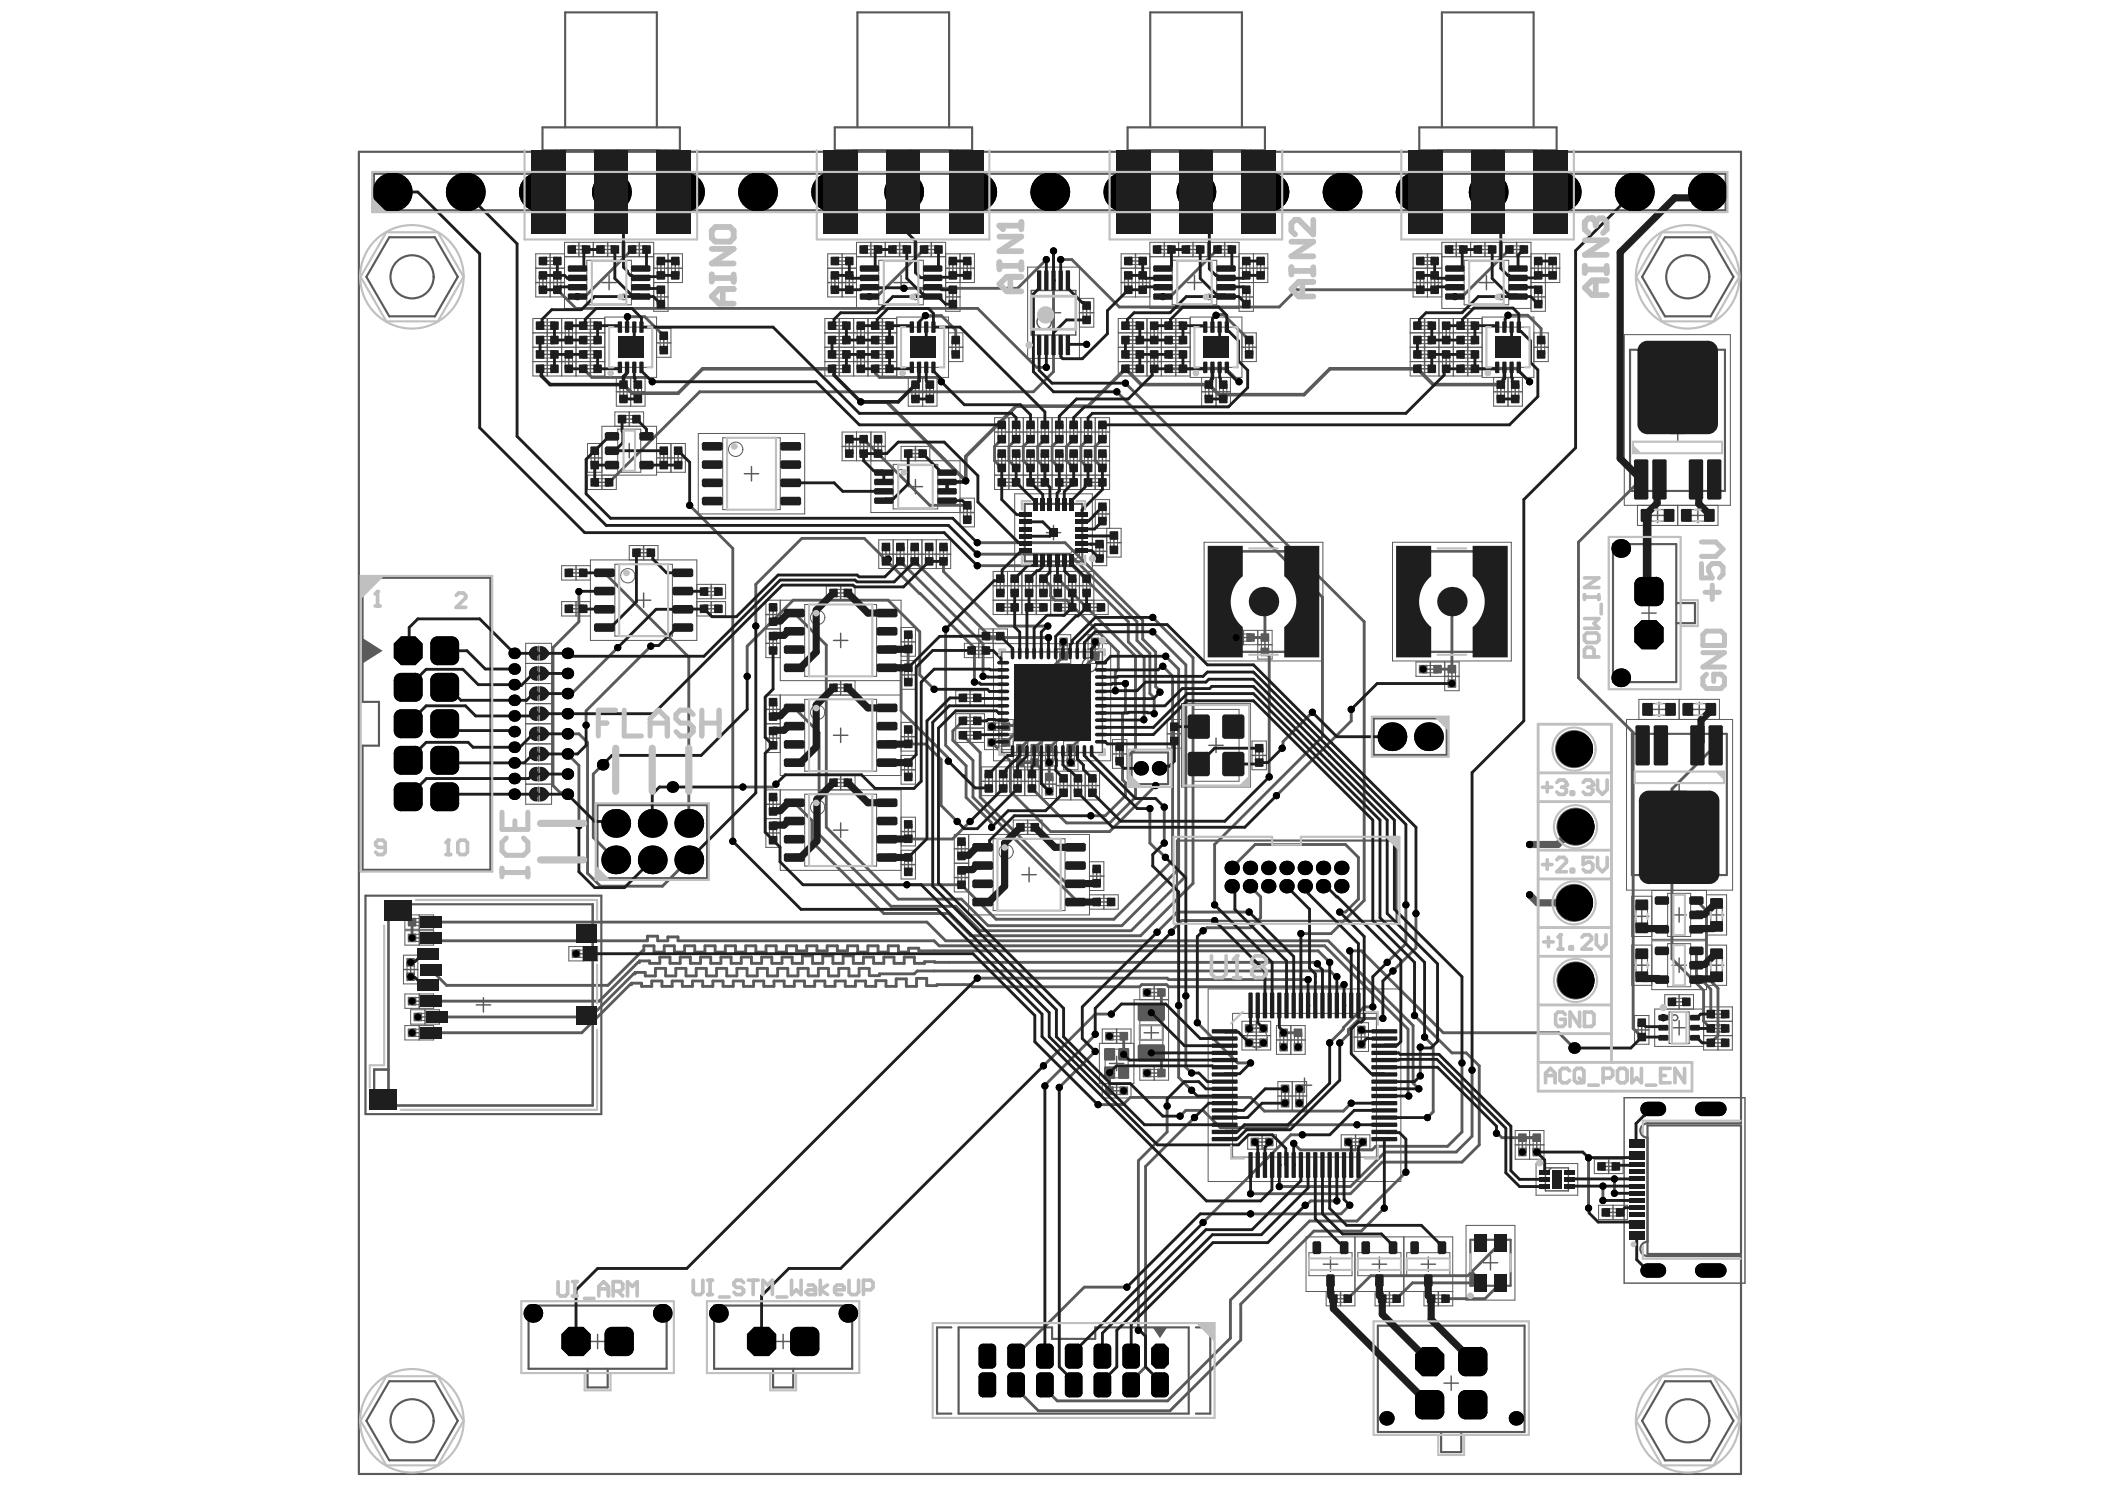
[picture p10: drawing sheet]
<svg xmlns="http://www.w3.org/2000/svg" width="297mm" height="210mm" viewBox="0 0 297 210" stroke-linecap="round" stroke-linejoin="round" font-family="sans-serif">
<g fill="none" stroke="#5a5a5a" stroke-width=".2">
<path d="M75.6 39.9h4.1M76.6 36.8h2M76.6 38.8v2.1M77.6 35.8v2M78.6 38.8v2.1M80.7 35.2h2M81.7 34.2v2M84.7 35.2h2.1M84.9 39.9h2.1M85.7 34.2v2M86 38.8v2.1M89.2 35.2h2"/>
<path d="M90.2 34.2v2M92.2 37.8h4.1M93.3 36.8v2M95.3 36.8v2M116.8 39.9h4.1M117.8 38.8v2.1M117.8 36.8h2M118.8 35.8v2M119.8 38.8v2.1M121.9 35.2h2M122.9 34.2v2M125.9 35.2h2.1"/>
<path d="M126.1 39.9h2.1M126.9 34.2v2M127.2 38.8v2.1M130.4 35.2h2M131.4 34.2v2M133.4 37.8h4.1M134.5 36.8v2M136.5 36.8v2M158.2 39.9h4.1M159.2 36.8h2M159.2 38.8v2.1M160.2 35.8v2"/>
<path d="M161.2 38.8v2.1M163.3 35.2h2M164.3 34.2v2M167.3 35.2h2.1M167.5 39.9h2.1M168.3 34.2v2M168.6 38.8v2.1M171.8 35.2h2M172.8 34.2v2M174.8 37.8h4.1M175.9 36.8v2M177.9 36.8v2"/>
<path d="M199.4 39.9h4.1M200.4 36.8h2M200.4 38.8v2.1M201.4 35.8v2M202.4 38.8v2.1M204.5 35.2h2M205.5 34.2v2M208.5 35.2h2.1M208.7 39.9h2.1M209.5 34.2v2M209.8 38.8v2.1M213 35.2h2"/>
<path d="M214 34.2v2M216 37.8h4.1M217.1 36.8v2M219.1 36.8v2M76.2 52h2M76.2 50h2M76.2 48h2M76.2 45.9h2M77.2 44.9v8.1M79.3 51h2M79.3 47h2M80.3 45.9v2.1"/>
<path d="M80.3 50v2M82.3 52h2M82.3 50h2M82.3 48h2M82.3 45.9h2M83.3 44.9v8.1M87 55.3h4M87.8 59.1h2M88 49h2M88 54.3v2M88.8 58.1v2M89 48v2"/>
<path d="M90 54.3v2M92.2 41.9h2.1M92.6 48.4h2.1M93.3 40.9v2M93.7 47.4v2M117.4 52h2M117.4 50h2M117.4 48h2M117.4 45.9h2M118.4 44.9v8.1M120.5 51h2M120.5 47h2"/>
<path d="M121.5 45.9v2.1M121.5 50v2M123.5 52h2M123.5 50h2M123.5 48h2M123.5 45.9h2M124.5 44.9v8.1M128.2 55.3h4M129.2 54.3v2M129.2 49h2M130.2 48v2M131.2 54.3v2"/>
<path d="M133.4 41.9h2.1M133.8 49h2.1M134.5 40.9v2M134.9 48v2M141.4 59.9v2.1M143.4 59.9v2.1M145.4 59.9v2.1M147.4 59.9v2.1M147.6 44.1h2.1M148.7 43.1v2M149.5 59.9v2.1M151.5 59.9v2.1"/>
<path d="M152.3 44.1h2M153.3 43.1v2M153.5 59.9v2.1M155.6 59.9v2.1M158.8 52h2M158.8 50h2M158.8 48h2M158.8 45.9h2M159.8 44.9v8.1M161.9 51h2M161.9 47h2M162.9 45.9v2.1"/>
<path d="M162.9 50v2M164.9 52h2M164.9 50h2M164.9 48h2M164.9 45.9h2M165.9 44.9v8.1M169.6 55.3h4M170.6 49h2M170.6 54.3v2M171.6 48v2M172.6 54.3v2M174.8 41.9h2.1"/>
<path d="M175.3 49h2M175.9 40.9v2M176.3 48v2M200 52h2M200 50h2M200 48h2M200 45.9h2M201 44.9v8.1M203.1 51h2M203.1 47h2M204.1 45.9v2.1M204.1 50v2"/>
<path d="M206.1 52h2M206.1 50h2M206.1 48h2M206.1 45.9h2M207.1 44.9v8.1M210.8 55.3h4M211.8 49h2M211.8 54.3v2M212.8 48v2M213.8 54.3v2M216 41.9h2.1M216.4 49h2.1"/>
<path d="M217.1 40.9v2M217.5 48v2M235.2 59.3h2.1M236.3 58.3v2M81.3 79.8v2M82.9 64.6h2M83.9 68h2.1M83.9 63.6v2M84.9 67v2.1M87.8 63.6h2M88.8 62.6v2M89.8 78h2"/>
<path d="M90.8 77v2M92.6 64.6h4.1M93.7 63.6v2M95.7 63.6v2M105 66.8h2.1M106 65.8v2M118.8 63h6.1M119.8 62v2M121.9 62v2M123.9 62v2M124 78.2h10.2M125 77.2v2"/>
<path d="M127 77.2v2M128.2 68.6h2M128.2 64h2M129.1 77.2v2M129.2 63v2M129.2 67.6v2.1M131.1 77.2v2M133.1 77.2v2M135.5 72.3h2M136.5 71.3v2M140.3 65h16.3M140.3 60.9h16.3"/>
<path d="M141.4 64v2M141.4 68h2M142.4 67v2.1M143.4 64v2M145.4 68h2M145.4 64v2M146.4 67v2.1M147.4 64v2M147.6 75.1h2.1M148.7 74.1v2M149.5 68h2M149.5 64v2"/>
<path d="M150.5 67v2.1M151.5 64v2M153.5 68h2.1M153.5 64v2M154.1 77.8h2.1M154.5 67v2.1M154.5 72.5h2.1M155.2 76.8v2M155.6 64v2M155.6 71.5v2M156.2 76.6h2M157.2 75.5v2.1"/>
<path d="M232.9 72.7h2M233.9 71.7v2M238.6 72.7h2M239.6 71.7v2M75 92.2h2M75 97.8h2M75 95h2M76 91.2v2M76 94v2M76 96.8v2.1M76 99.7v2M80.3 85.9h2"/>
<path d="M80.3 80.8h2M81.3 84.9v2M89.8 84.7h2M90.8 83.7v2M99.3 85.9h2.1M99.3 83.4h2.1M100.4 82.4v2.1M100.4 84.9v2M108.1 86.7h2M108.1 90.7h2M109.1 85.7v2M109.1 89.7v2.1"/>
<path d="M109.1 99.1v2M117.6 97h2M117.6 90.3h2M117.6 83.7h2M118.6 82.6v2.1M118.6 89.3v2.1M118.6 96v2M127.2 95.2h2M127.2 90.5h2M128.2 89.5v2.1M128.2 94.2v2M135.9 98.4h2"/>
<path d="M136.9 97.4v2.1M137.1 91.8h2M138.1 90.7v2.1M139.1 89.7h2.1M140.1 82.6h14.2M140.1 88.7v2M141.2 85.7h2M141.2 81.6v2.1M141.4 92h14.2v14.2h-14.2zM142.2 84.7v2M143.2 81.6v2.1M145.2 81.6v2.1"/>
<path d="M145.2 85.7h2M146.2 84.7v2M147.2 81.6v2.1M147.4 99.1h2.1M148.5 98v2.1M149.1 91.6h2M149.3 85.7h2M149.3 81.6v2.1M150.1 90.5v2.1M150.3 84.7v2M151.3 81.6v2.1M153.3 85.7h2.1"/>
<path d="M153.3 81.6v2.1M153.5 91.6h2.1M154.3 84.7v2M154.5 90.5v2.1M174.4 89.9h2.1M175.5 88.9v2M177.5 90.9h2M178.5 89.9v2.1M200.8 94.4h2.1M201.8 93.4v2M203.9 95.4h2M204.9 94.4v2"/>
<path d="M231.7 86.5h2M232.7 85.5v2M234.1 99.1v2M239.8 99.1v2M75 109.2h2M75 112h2M75 103.5h2M75 106.4h2M75 100.7h2M76 102.5v2M76 105.3v2.1M76 108.2v2"/>
<path d="M76 111v2M108.1 100.1h2M108.1 104.1h2M108.1 117.5h2M108.1 113.5h2M109.1 103.1v2M109.1 112.4v2.1M109.1 116.5v2M117.6 103.7h2M117.6 110.4h2M117.6 117.1h2M118.6 102.7v2"/>
<path d="M118.6 109.4v2M118.6 116.1v2M127.2 103.9h2M127.2 108.6h2M127.2 117.3h2M128.2 102.9v2M128.2 107.6v2M128.2 116.3v2M134.7 119.7h2M135.7 118.7v2.1M135.9 103.7h2M135.9 101.7h2"/>
<path d="M136.9 100.7v4M138.5 110.2h8.1M139.5 109.2v2M139.9 102.5h2.1M139.9 104.7h2.1M141 101.5v2M141 103.7v2M141.6 109.2v2M143 106.6h6.1M143.6 109.2v2M144 105.5v2.1M144 116.7h2"/>
<path d="M145 115.7v2M145.6 109.2v2M146 105.5v2.1M147 110.6h2.1M148.1 105.5v2.1M148.1 109.6v2M149.1 110.8h6.1M150.1 106.6h2M150.1 109.8v2M151.1 105.5v2.1M152.1 109.8v2M154.1 109.8v2"/>
<path d="M157 106.4h2M158 105.3v2.1M164.7 103.5h2M165.7 102.5v2M170.6 105.1h2M171.6 104.1v2.1M176.7 106.6h2M177.7 105.5v2.1M233.1 100.1h2M236.4 113.5h2M237.4 112.4v2.1M238.8 100.1h2"/>
<path d="M56.9 136.8h2.1M57.9 135.8v2M58.1 132.3h2.1M58.1 130.1h2.1M59.2 129.1v2M59.2 131.3v2M81.3 134.5h2M82.3 133.5v2.1M127.2 122h2M128.2 121v2M134.7 123.8h2M135.7 122.8v2"/>
<path d="M144.2 123.4h2M145.2 122.4v2M153.7 123.6h2.1M154.8 122.6v2M154.8 127.2h2M155.8 126.2v2.1M162.9 139v2M230.7 136.2h2M230.7 129.3h2M231.7 128.3v2M231.7 135.1v2.1M235.9 136.2h2.1"/>
<path d="M235.9 129.1h2.1M236.9 128v2.1M236.9 135.1v2.1M241.2 136.2h2M241.2 129.1h2M242.2 128v2.1M242.2 135.1v2.1M58.1 145.7h2.1M58.1 141.2h2.1M59 143.5h2M59.2 140.2v2M59.2 144.7v2"/>
<path d="M60 142.4v2.1M67.2 141.8h2M68.2 140.7v2.1M156.6 146.2h2M156.6 150h2M156.6 153.9h2M157.6 145.2v2M157.6 149v2M157.6 152.9v2M161.4 145.7h2.1M161.9 140h2M161.9 151.4h2"/>
<path d="M162.5 144.7v2M162.9 150.3v2.1M176.3 147.1h2M176.3 145.1h2M177.3 144.1v4M180.1 146.7h4.1M181.1 145.7v2M181.3 153.6v2M183.1 153.1h2M183.2 145.7v2M183.4 153.6v2M184.1 152.1v2"/>
<path d="M184.4 154.6h-4.1M191.1 146.3h2M192.1 145.3v2M229.2 154.9h17v26.1h-17zM230.7 145.3h2M231.7 144.3v2M235.9 141.3h2.1M235.9 145h2.1M236.9 140.3v2M236.9 144v2M241.4 147.1h2M241.4 145.1h2"/>
<path d="M241.4 143.1h2M242.4 142v6.1M177.1 161.1h2M178.1 160.1v2M186.7 178.3h2.1M187.7 177.3v2M190.3 161.1h2M191.3 160.1v2M193.6 178.3h2.1M194.6 177.3v2M200.5 178.3h2.1M201.5 177.3v2"/>
<path d="M209.3 178.1h2M210.3 177.1v2M213.8 161.5h4.1M214.8 160.5v2M216.9 160.5v2M218.1 164.7h3.2v3.3h-3.2zM218.9 164.7l-.8 .9M226 164.5h2M226.6 171h2M227 163.5v2.1M227.6 170v2M83.3 189.2h2"/>
<path d="M84.3 188.2v2M109.5 189.2h2M110.5 188.2v2M188.2 183.2h2M189.2 182.2v2M195.1 183.2h2M196.1 182.2v2M202 183.2h2M203 182.2v2M203.8 195.1h2M204.8 194.1v2"/>
<circle cx="153.7" cy="93.8" r="1.01"/>
<circle cx="236.3" cy="143.6" r=".41"/>
</g>
<g fill="none" stroke="#5a5a5a" stroke-width=".14">
<path d="M75.6 37.8h4.1M76.1 38.8h1v2.1h-1zM76.6 36.3h2v1h-2zM77.6 37.8v4.1M78.1 38.8h1.1v2.1h-1.1zM79.7 36.2h12.5M79.7 35.8h-4.1v6.1h4.1M80.7 34.7h2v1h-2zM82.8 36.7h6.3v6.3h-6.3zM83.7 34.2v2M84.7 34.7h2.1v1h-2.1zM87.8 36.2v-2h-8.1v9.3h12.5"/>
<path d="M89.2 34.7h2v1h-2zM92.2 35.8h4.1v4.1h-4.1M92.8 36.8h1v2h-1zM94.3 35.8v8.1h-2.1v-9.7h-4v2M94.8 36.8h1v2h-1zM116.8 37.8h4.1M117.3 38.8h1v2.1h-1zM117.8 36.3h2v1h-2zM118.8 37.8v4.1M119.3 38.8h1.1v2.1h-1.1zM120.9 36.2h12.5M120.9 35.8h-4.1v6.1h4.1"/>
<path d="M121.9 34.7h2v1h-2zM124 36.7h6.3v6.3h-6.3zM124.9 34.2v2M125.9 34.7h2.1v1h-2.1zM129 36.2v-2h-8.1v9.3h12.5M130.4 34.7h2v1h-2zM133.4 35.8h4.1v4.1h-4.1M133.9 36.8h1.1v2h-1.1zM135.5 35.8v8.1h-2.1v-9.7h-4v2M136 36.8h1v2h-1zM145 37.7h7.3v12.9h-7.3zM158.2 37.8h4.1"/>
<path d="M158.7 38.8h1v2.1h-1zM159.2 36.3h2v1h-2zM160.2 37.8v4.1M160.7 38.8h1.1v2.1h-1.1zM162.3 36.2h12.5M162.3 35.8h-4.1v6.1h4.1M163.3 34.7h2v1h-2zM165.4 36.7h6.3v6.3h-6.3zM166.3 34.2v2M167.3 34.7h2.1v1h-2.1zM170.4 36.2v-2h-8.1v9.3h12.5M171.8 34.7h2v1h-2z"/>
<path d="M174.8 35.8h4.1v4.1h-4.1M175.4 36.8h1v2h-1zM176.9 35.8v8.1h-2.1v-9.7h-4v2M177.4 36.8h1v2h-1zM199.4 37.8h4.1M199.9 38.8h1v2.1h-1zM200.4 36.3h2v1h-2zM201.4 37.8v4.1M201.9 38.8h1.1v2.1h-1.1zM203.5 36.2h12.5M203.5 35.8h-4.1v6.1h4.1M204.5 34.7h2v1h-2z"/>
<path d="M206.6 36.7h6.3v6.3h-6.3zM207.5 34.2v2M208.5 34.7h2.1v1h-2.1zM211.6 36.2v-2h-8.1v9.3h12.5M213 34.7h2v1h-2zM216 35.8h4.1v4.1h-4.1M216.6 36.8h1v2h-1zM218.1 35.8v8.1h-2.1v-9.7h-4v2M218.6 36.8h1v2h-1zM75.2 51h4.1M75.2 49h10.1M75.2 47h4.1"/>
<path d="M76.2 51.5h2v1h-2zM76.2 49.5h2v1h-2zM76.2 47.5h2v1h-2zM76.2 45.4h2v1h-2zM79.3 44.9v8.1M79.8 50h1v2h-1zM79.8 45.9h1v2.1h-1zM81.3 51h4M81.3 47h4M81.3 44.9v8.1M82.3 45.4h2v1h-2zM82.3 47.5h2v1h-2z"/>
<path d="M82.3 49.5h2v1h-2zM82.3 51.5h2v1h-2zM85.3 44.7h7.3v8.5h-7.3zM85.3 44.9h-10.1v8.1h10.1M86 46.1h6v5.7h-6zM87 53.2v4.1h4v-4.1M87.5 54.3h1v2h-1zM87.8 58.6h2v1h-2zM89 53.2v4.1M89.5 54.3h1v2h-1zM92.6 46.3h2.1v4.1h-2.1M92.8 40.9h1v2h-1z"/>
<path d="M93.2 47.4h1v2h-1zM116.4 51h4.1M116.4 49h10.1M116.4 47h4.1M117.4 49.5h2v1h-2zM117.4 47.5h2v1h-2zM117.4 51.5h2v1h-2zM117.4 45.4h2v1h-2zM120.5 44.9v8.1M121 50h1v2h-1zM121 45.9h1v2.1h-1zM122.5 44.9v8.1"/>
<path d="M122.5 51h4M122.5 47h4M123.5 45.4h2v1h-2zM123.5 49.5h2v1h-2zM123.5 51.5h2v1h-2zM123.5 47.5h2v1h-2zM126.5 44.7h7.3v8.5h-7.3zM126.5 44.9h-10.1v8.1h10.1M127.2 46.1h6v5.7h-6zM128.2 53.2v4.1h4v-4.1M128.7 54.3h1v2h-1zM130.2 53.2v4.1"/>
<path d="M130.7 54.3h1v2h-1zM133.8 47h2.1v4h-2.1M133.9 40.9h1.1v2h-1.1zM134.4 48h1v2h-1zM140.3 58.9h16.3v10.2h-16.3zM140.9 59.9h1v2.1h-1zM142.4 58.9v8.1M142.9 59.9h1v2.1h-1zM144.4 58.9v10.2M144.9 59.9h1v2.1h-1zM146.4 58.9v8.1M146.9 59.9h1.1v2.1h-1.1z"/>
<path d="M148.5 58.9v10.2M149 59.9h1v2.1h-1zM150.5 58.9v8.1M151 59.9h1v2.1h-1zM152.3 42.1h2v4h-2M152.5 58.9v10.2M152.8 43.1h1v2h-1zM153 59.9h1v2.1h-1zM154.5 58.9v8.1M155.1 59.9h1v2.1h-1zM157.8 51h4.1M157.8 49h10.1"/>
<path d="M157.8 47h4.1M158.8 45.4h2v1h-2zM158.8 47.5h2v1h-2zM158.8 49.5h2v1h-2zM158.8 51.5h2v1h-2zM161.9 44.9v8.1M162.4 50h1v2h-1zM162.4 45.9h1v2.1h-1zM163.9 51h4M163.9 44.9v8.1M163.9 47h4M164.9 45.4h2v1h-2z"/>
<path d="M164.9 49.5h2v1h-2zM164.9 51.5h2v1h-2zM164.9 47.5h2v1h-2zM167.9 44.7h7.4v8.5h-7.4zM167.9 44.9h-10.1v8.1h10.1M168.6 46.1h6v5.7h-6zM169.6 53.2v4.1h4v-4.1M170.1 54.3h1v2h-1zM171.6 53.2v4.1M172.1 54.3h1v2h-1zM175.3 47h2v4h-2M175.4 40.9h1v2h-1z"/>
<path d="M175.8 48h1v2h-1zM199 51h4.1M199 49h10.1M199 47h4.1M200 51.5h2v1h-2zM200 49.5h2v1h-2zM200 47.5h2v1h-2zM200 45.4h2v1h-2zM203.1 44.9v8.1M203.6 45.9h1v2.1h-1zM203.6 50h1v2h-1zM205.1 51h4"/>
<path d="M205.1 47h4M205.1 44.9v8.1M206.1 51.5h2v1h-2zM206.1 49.5h2v1h-2zM206.1 45.4h2v1h-2zM206.1 47.5h2v1h-2zM209.1 44.7h7.3v8.5h-7.3zM209.1 44.9h-10.1v8.1h10.1M209.8 46.1h6v5.7h-6zM210.8 53.2v4.1h4v-4.1M211.3 54.3h1v2h-1zM212.8 53.2v4.1"/>
<path d="M213.3 54.3h1v2h-1zM216.4 47h2.1v4h-2.1M216.6 40.9h1v2h-1zM217 48h1v2h-1zM229.2 47.2h15v24.1h-15zM83.3 79h15v11.3h-15zM83.3 79.8h-4v2h4M83.4 63.6h1v2h-1zM83.9 67.5h2.1v1h-2.1zM84.9 67v-6.9h7.7v6.9h-9.7v2.1h4.1v-2.1M84.9 62.6h-2v4h2M86.8 60.1v-2h4v2"/>
<path d="M86.8 79.6h8.1v10.1h-8.1zM87.2 60.5h3.2v6.1h-3.2zM88.8 79v-2h4.1v2M89.8 77.5h2v1h-2zM92.6 62.6h4.1v4h-4.1M93.2 63.6h1v2h-1zM94.7 62.6v4M95.2 63.6h1v2h-1zM98.5 61.1h15.1v11.4h-15.1zM102 61.8h8.1v10.1h-8.1zM119.3 62h1.1v2h-1.1zM120.9 60.9v4.1"/>
<path d="M121.4 62h1v2h-1zM122.9 60.9v11.4h12.6M123.4 62h1v2h-1zM124 76.1h10.2v4.1h-10.2zM124.5 77.2h1v2h-1zM124.9 65v-4.1h-6.1v4.1h16.7v9.3h2v-4h-2M126 65.5h6.3v6.3h-6.3zM126 76.1v4.1M126.5 77.2h1.1v2h-1.1zM127.2 65v-2h4v2M128.1 76.1v4.1M128.2 63.5h2v1h-2z"/>
<path d="M128.6 77.2h1v2h-1zM130.1 76.1v4.1M130.6 77.2h1v2h-1zM132.1 76.1v4.1M132.6 77.2h1v2h-1zM136 71.3h1v2h-1zM140.3 63h16.3M140.3 67h16.3M140.9 64h1v2h-1zM141.4 67.5h2v1h-2zM142.9 64h1v2h-1zM144.9 64h1v2h-1z"/>
<path d="M145.4 67.5h2v1h-2zM146.9 64h1.1v2h-1.1zM149 64h1v2h-1zM149.5 67.5h2v1h-2zM151 64h1v2h-1zM153 64h1v2h-1zM153.5 67.5h2.1v1h-2.1zM154.1 75.7h2.1M154.7 76.8h1v2h-1zM155.1 64h1v2h-1zM155.1 71.5h1v2h-1zM156.2 74.5v5.3h-2.1"/>
<path d="M156.6 74.5v-4h-2.1v4h3.7v4.1h-2M156.7 75.5h1v2.1h-1zM169.9 76.5h16.8v16.7h-16.8zM196.5 76.5h16.8v16.7h-16.8zM227 75.7h10.2v21.5h-10.2zM231.1 71.3v2.8h11.3v-2.8M232.3 71.9h3.2v1.6h-3.2zM236.7 71.3v2.8M238 71.9h3.2v1.6h-3.2zM74.2 93.6h3.6M74.2 90.7h3.6v22.8h-3.6zM74.2 99.3h3.6"/>
<path d="M74.2 96.4h3.6M80.3 80.3h2v1h-2zM80.3 85.4h2v1h-2zM83.3 84.9h-4v2h4M98.3 82.4h4.1v2.1h-4.1M98.3 84.9h4.1v2h-4.1M99.3 82.9h2.1v1.1h-2.1zM99.3 85.4h2.1v1h-2.1zM108.1 88.7h2M108.6 85.7h1v2h-1zM108.6 89.7h1v2.1h-1zM108.6 99.1h1v2h-1z"/>
<path d="M110.1 92.8h-2v-8.1h19.1v12.5h2v-4h-2M110.1 84.7v11.3h17.1M110.1 98v11.4h17.1M113.6 85.3h10.1v10.1h-10.1zM113.6 98.7h10.1v10.1h-10.1zM116.6 84.7v-2.1h4.1v2.1M116.6 96v2M117.6 96.5h2v1h-2zM117.6 83.1h2v1.1h-2zM120.7 96v2M127.2 88.5h2v4.1h-2M127.7 89.5h1v2.1h-1z"/>
<path d="M127.7 94.2h1v2h-1zM134.9 97.4h4v2.1h-4zM135.9 97.9h2v1.1h-2zM137.1 91.3h2v1h-2zM138.1 90.7v-2h4.1v2h-6.1v2.1h4v-2.1M139.1 89.2h2.1v1h-2.1zM140.1 84.7h16.3v2h-16.3v-6.1h14.2v4.1M140.2 90.8h16.5v16.5h-16.5zM140.6 81.6h1.1v2.1h-1.1zM141.2 85.2h2v1h-2zM142.2 80.6v4.1M142.7 81.6h1v2.1h-1z"/>
<path d="M143.2 80.6v-10.9h10.9v10.9M144.2 80.6v6.1M144.7 81.6h1v2.1h-1zM145.2 85.2h2v1h-2zM146.2 80.6v4.1M146.7 81.6h1.1v2.1h-1.1zM148.3 80.6v6.1M148.8 81.6h1v2.1h-1zM149.1 89.5h2v4.1h-2zM149.3 85.2h2v1h-2zM149.6 90.5h1v2.1h-1zM150.3 80.6v4.1"/>
<path d="M150.8 81.6h1v2.1h-1zM152.3 80.6v6.1M152.8 81.6h1v2.1h-1zM153.3 85.2h2.1v1h-2.1zM153.5 89.5h2.1v4.1h-2.1zM154 90.5h1.1v2.1h-1.1zM166.7 99.3h9.8v11.7h-9.8zM174.4 89.4h2.1v1h-2.1zM177.5 88.9v4.1h2v-4.1h-6.1v2h4.1M178 89.9h1v2.1h-1zM200.8 93.9h2.1v1h-2.1zM203.9 93.4v4h2v-4h-6.1v2h4.1"/>
<path d="M204.4 94.4h1v2h-1zM232.5 99.3h3.2v1.6h-3.2zM236.9 98.7v2.8M238.2 99.3h3.2v1.6h-3.2zM74.2 110.6h3.6M74.2 107.8h3.6M74.2 104.9h3.6M74.2 102.1h3.6M108.1 102.1h2M108.1 115.5h2M108.6 103.1h1v2h-1zM108.6 112.4h1v2.1h-1z"/>
<path d="M108.6 116.5h1v2h-1zM110.1 106.2h-2v-8.2h19.1v12.6h2v-4h-2M110.1 111.4v11.4h17.1M110.1 119.5h-2v-8.1h19.1v12.6h2v-4.1h-2M113.6 112h10.1v10.2h-10.1zM116.6 109.4v2M117.6 109.9h2v1h-2zM120.7 109.4v2M127.2 101.9h2v4.1h-2M127.2 115.3h2v4h-2M127.7 102.9h1v2h-1zM127.7 107.6h1v2h-1z"/>
<path d="M127.7 116.3h1v2h-1zM134.9 102.7h4M135.2 118.7h1v2.1h-1zM135.9 101.2h2v1h-2zM135.9 103.2h2v1h-2zM136.7 117.7v11.4h17v-11.4h-19v8.1h2M138.5 108.2h8.1v4h-8.1zM138.9 103.7h4.1v4.9h6.1M138.9 101.5h4.1v2h-4.1M138.9 104.7h-4v-4h4v5h4.1M139 109.2h1v2h-1zM139.9 102h2.1v1h-2.1z"/>
<path d="M139.9 104.2h2.1v1h-2.1zM140.1 118.3h10.2v10.2h-10.2zM140.5 108.2v4M141.1 109.2h1v2h-1zM142.6 108.2v4M143 117.7v-2h4v2M143 104.5h6.1v8.3h6.1v-4h-6.1M143.1 109.2h1v2h-1zM143.5 105.5h1v2.1h-1zM144 116.2h2v1h-2zM144.6 108.2v4M145 104.5v4.1"/>
<path d="M145.1 109.2h1v2h-1zM145.5 105.5h1v2.1h-1zM147 104.5v8.1h2.1M147.5 105.5h1.1v2.1h-1.1zM147.5 109.6h1.1v2h-1.1zM149.6 109.8h1v2h-1zM150.1 104.5h2v4.1h-2zM150.6 105.5h1v2.1h-1zM151.1 108.8v4M151.6 109.8h1v2h-1zM153.1 108.8v4M153.6 109.8h1.1v2h-1.1z"/>
<path d="M157 104.3h2v4.1h-2zM157.5 105.3h1v2.1h-1zM165.2 102.5h1v2h-1zM166.7 101.5h-2v4h2M168.3 100.1h6.5v10.1h-6.5zM176.7 104.5h2v4.1h-2zM177.2 105.5h1v2.1h-1zM229.5 101.5h15v24.1h-15zM231.3 101.5v-2.8h11.3v2.8M56.9 134.7h2.1v4.1h-2.1zM57.1 129.1h4.1v2h-4.1zM57.1 131.3h4.1v2h-4.1z"/>
<path d="M57.4 135.8h1.1v2h-1.1zM58.1 129.6h2.1v1h-2.1zM58.1 131.8h2.1v1h-2.1zM80.3 133.5h4v2.1h-4zM81.3 134h2v1h-2zM127.7 121h1v2h-1zM134.7 121.8h2M135.2 122.8h1v2h-1zM153.7 121.6h2.1v4h-2.1M153.7 126.2h4.1v2.1h-4.1M154.2 122.6h1.1v2h-1.1zM154.8 126.7h2v1h-2z"/>
<path d="M161.9 139.5h2v1h-2zM170.5 139.5h27.2v27.2h-27.2zM230.9 134.5h1.6v3.3h-1.6zM230.9 127.6h1.6v3.3h-1.6zM233.1 133.3h-2.9v5.7h2.9M233.1 125.6h7.7v6.9h-7.7zM233.1 132.7h7.7v6.9h-7.7zM233.1 126.4h-2.9v5.7h2.9M235.3 126h3.3v6.1h-3.3zM235.3 133.1h3.3v6.1h-3.3zM240.8 133.3h2.8v5.7h-2.8M240.8 126.2h2.8v5.7h-2.8"/>
<path d="M241.4 134.5h1.6v3.3h-1.6zM241.4 127.4h1.6v3.3h-1.6zM57.1 140.2h4.1v2h-4.1zM57.1 144.7h4.1v2h-4.1zM57.9 142.4h4.1v2.1h-4.1zM58.1 145.2h2.1v1h-2.1zM58.1 140.7h2.1v1h-2.1zM59 142.9h2v1.1h-2zM155.5 147.2v-2h4.1v2M155.5 152.9v2h4.1v-2M155.9 148h3.3v4h-3.3zM156.6 145.7h2v1h-2z"/>
<path d="M156.6 153.4h2v1h-2zM160 150.3h4.9M160.8 142.4h3.3v6.5h-3.3zM160.8 141v-2h4.1v13.4h-4.1v-2.1M161.9 150.9h2v1h-2zM164.9 141h-4.9v11.9h-4.9v-5.7h4.9M173.9 142.9h20.3v20.3h-20.3zM175.3 144.1h4v4h-4zM175.3 146.1h4M176.3 146.6h2v1h-2zM176.3 144.6h2v1h-2zM180.1 144.7h4.1v4h-4.1z"/>
<path d="M180.3 152.6h4.1v4h-4.1zM180.6 145.7h1v2h-1zM180.8 153.6h1v2h-1zM182.2 144.7v4M182.4 152.6v4M182.7 145.7h1v2h-1zM182.9 153.6h1v2h-1zM191.1 144.3h2v4h-2zM191.6 145.3h1v2h-1zM213.8 159.5h4.1v4h-4.1zM215.8 159.5v4M230.7 143.3h2v4h-2z"/>
<path d="M231.2 144.3h1v2h-1zM234.9 142.3v-2h4.1v2M235.5 142.7h2.9v4.5h-2.9zM235.9 140.8h2.1v1h-2.1zM240.4 142h4.1v6.1h-4.1zM240.4 146.1h4.1M240.4 144.1h4.1M240.4 142.3h-6.9v5.3h6.9M241.4 146.6h2v1h-2zM241.4 144.6h2v1h-2zM241.4 142.5h2v1.1h-2zM176.1 160.1h4v2h-4z"/>
<path d="M177.1 160.6h2v1h-2zM184.7 176.7h6.1v3.3h-6.1zM189.3 160.1h4v2h-4zM190.3 160.6h2v1h-2zM191.2 174.5v9.7h-4.1v-2M191.6 176.7h6.1v3.3h-6.1zM198.1 174.5v9.7h-4.1v-2M198.5 176.7h6.1v3.3h-6.1zM206.9 172.9h6.9v10.5h-6.9zM214.3 160.5h1v2h-1zM216.3 160.5h1.1v2h-1.1zM216.8 164.1h5.8v4.5h-5.8z"/>
<path d="M225 163.5h4v2.1h-4zM225.6 170h4v2h-4zM226 164h2v1h-2zM226.6 170.5h2v1h-2zM73.6 183.6h21.5v10.1h-21.5zM99.8 183.6h21.5v10.1h-21.5zM188.2 182.7h2v1h-2zM193.8 186.4h21.9v16h-21.9zM195.1 182.7h2v1h-2zM200.9 182.2v2h4.1v-9.7h-20.7v7.7h20.7M202 182.7h2v1h-2z"/>
<circle cx="88" cy="41.9" r=".41"/>
<circle cx="129.2" cy="41.9" r=".41"/>
<circle cx="170.6" cy="41.9" r=".41"/>
<circle cx="211.8" cy="41.9" r=".41"/>
<circle cx="103.8" cy="63.4" r="1.01"/>
<circle cx="127.2" cy="66.6" r=".41"/>
<circle cx="151.7" cy="78.2" r=".61"/>
<circle cx="88.6" cy="81.2" r="1.01"/>
<circle cx="115.4" cy="87.1" r="1.01"/>
<circle cx="115.4" cy="100.5" r="1.01"/>
<circle cx="115.4" cy="113.9" r="1.01"/>
<circle cx="142" cy="120.2" r="1.01"/>
<circle cx="177.4" cy="146.4" r="1.42"/>
</g>
<g fill="none" stroke="#5a5a5a" stroke-width=".3">
<path d="M79.7 18v-16.3h13v16.3M121 18v-16.3h12.9v16.3M162.3 18v-16.3h13v16.3M203.5 18v-16.3h12.9v16.3M52.8 24.5h190.7v5.2h-190.7zM54.9 33.5h6.5l3.2 5.6-3.2 5.5h-6.5l-3.2-5.6zM76.6 21.2h19.3M78.6 21.2v9.5h-2v-12.7h19.3v12.7h-2v-9.5M87.2 21.2h.1M117.8 21.2h19.4M119.8 21.2v9.5h-2v-12.7h19.4v12.7h-2.1v-9.5M128.5 21.2h.1"/>
<path d="M159.1 21.2h19.4M161.1 21.2v9.5h-2v-12.7h19.4v12.7h-2v-9.5M169.8 21.2h.1M200.3 21.2h19.4M202.3 21.2v9.5h-2v-12.7h19.4v12.7h-2.1v-9.5M210.9 21.2h.1M241.4 33.5l3.2 5.5-3.2 5.6M241.4 33.5h-6.5l-3.2 5.6 3.2 5.5h6.5M230 49.3h13.4v20h-13.4zM144.6 71.1h8.1v8.1h-8.1zM171.2 77.8h14.2v14.2h-14.2zM197.8 77.8h14.2v14.2h-14.2z"/>
<path d="M227.6 76.8h8.9v19.4h-8.9zM51.2 81.5h18v41.2h-18v-17.5h2.3v-6.2h-2.3zM236.5 85.1h2.7v2.8h-2.7M84.3 113.6h15.5v10.3h-15.5zM159.7 106.2h5.1v4.4h-5.1zM166.1 118.6h31v11.3h-31zM193.8 101.3h10.4v5.2h-10.4zM230.3 103.5h13.4v19.9h-13.4zM51.6 126.3h33.3v30.9h-33.3zM54.8 150.9h-2v5h30.8v-28.3h-28.8v28.3M232.5 158.8h13.2v18.1h-13.2zM207.5 174.9h5.7v6.5h-5.7z"/>
<path d="M54.9 194.8h6.5l3.2 5.6-3.2 5.6h-6.5l-3.2-5.6zM74.6 184.2h19.5v8.9h-19.5zM82.9 193.1v2.6h2.8v-2.6M100.8 184.2h19.5v8.9h-19.5zM109.1 193.1v2.6h2.8v-2.6M134.3 187.2h-2.1v12.2h2.1M135.3 187.2h13.2v1.7h6v-1.7h13.2v12.2h-32.4zM168.8 187.2h2v12.2h-2M194.4 187h20.7v15h-20.7zM241.4 194.8l3.2 5.6-3.2 5.6M241.4 194.8h-6.5l-3.2 5.6 3.2 5.6h6.5M203.4 202v2.8h2.8v-2.8"/>
<circle cx="58.1" cy="39" r="3"/>
<circle cx="238.2" cy="39" r="3"/>
<circle cx="222.1" cy="105.7" r="2.54"/>
<circle cx="222.3" cy="116.6" r="2.54"/>
<circle cx="222.1" cy="127.4" r="2.54"/>
<circle cx="222.3" cy="138.3" r="2.54"/>
<circle cx="58.1" cy="200.4" r="3"/>
<circle cx="238.2" cy="200.4" r="3"/>
</g>
<circle cx="173.6" cy="109" r=".2" fill="none" stroke="#5a5a5a" stroke-width=".41"/>
<g fill="#5a5a5a">
<path d="M162.7 187.2h2l-1 1.6z"/>
<path d="M51.2 90l2.8 1.8-2.8 1.8z"/>
<path d="M207.5 178.9l2.4 2.5h-2.4z"/>
</g>
<g fill="none" stroke="#5a5a5a" stroke-width=".2">
<path d="M145.5 41h6.3v6.3h-6.3zM235.7 61.1h2.1M236.7 60.1v2.1M235.9 111.6h2.1M236.9 110.6v2"/>
<circle cx="147.3" cy="45.4" r="1.01"/>
</g>
<path d="M50.6 21.4h195.1v137.1h-13.2a1.01 1.01 0 0 0-1 1 1.01 1.01 0 0 0 1 1v14.7a1.01 1.01 0 0 0-1 1 1.01 1.01 0 0 0 1 1h13.2v30.7h-195.1zM79.1 21.2h14M120.3 21.2h14M161.7 21.2h14M202.8 21.2h14" fill="none" stroke="#5a5a5a" stroke-width=".3"/>
<path d="M160.8 144.6h3.3v2.1h-3.3z" fill="none" stroke="#8c8c8c" stroke-width=".31"/>
<path d="M85 107.9l-1.3 1.3M131.8 137h-2.4l-.4 .4h-4.9v.2h-1.4v-1h-1.5v1.1h-1.4v-1.1h-1.4v1.1h-1.5v-1.1h-1.4v1.1h-1.5v-1.1h-1.4v1.1h-1.4v-1.1h-1.5v1.1h-1.4v-1.1h-1.4v1.1h-1.5v-1.1h-1.4v1.1h-1.5v-1.1h-1.4v1.1h-1.4v-1.1h-1.5v1.1h-1.4v-1.1h-1.4v1.1h-1.5v-1.1h-1.4v1.1h-1.4v-.5h-1.5v.2h-.2M211.2 159.9h.1l.6 .6h5" fill="none" stroke="#5a5a5a" stroke-width=".41"/>
<circle cx="216.9" cy="160.5" r=".2" fill="#5a5a5a"/>
<path d="M122 75.9l7.7 7.8M125.3 78.9l-.2 .2M231.6 67.6l-8.9 8.9v19.1l7.8 7.7v41.8M81.7 83.4v4.3l-3.7 3.7v19.4l1.1 1h.8l.2 .2M87.2 91.4l-6.5 6.4M91.8 91.2l-9.1 9.1v2M80.1 106.4l1.6 1.6v8.5M80.1 103.5h1.6l1.2 1.2v18.5l1.8 1.8h8.8l3.7-3.7M83.7 109.2v8.9l3.2 3.2M104.8 111h4.3M214.6 160.5h.2M216.9 160.5h.2" fill="none" stroke="#5a5a5a" stroke-width=".41"/>
<circle cx="125.1" cy="79.1" r=".2" fill="#5a5a5a"/>
<path d="M149.2 81.6l11 11v13l-1 1v3.2l1 1v1.6M158.8 96.4v4l-.4 .4v9.2l.4 .4v1.8M159.2 90.5l2.2 2.3v8.7M185.2 100.5l-4.2 4.1v.8l-.1 .1M199.8 128.9v4.8l-3.2 3.3M188.6 169.4h-3.6l-.7 .6h-.1M190.5 170l-1.3 1.2h-12.7M195.3 170.4l-3.2 3.3h-6.7M198.4 165.4l-6.9 6.8h-6.7M205.5 162.5h-10.1l-4.8 4.9h-10.1M206.3 163.9h-11.3l-4.4 4.5h-14.1" fill="none" stroke="#5a5a5a" stroke-width=".41"/>
<circle cx="169.8" cy="172.4" r=".2" fill="#5a5a5a"/>
<g fill="none" stroke="#5a5a5a" stroke-width=".41">
<path d="M60.2 130.1h70.6l2.6 2.6h54l12 12v8.1l.8 .8M88.9 138.9h.2v-.2h1.4v.4h1.5v-.7h1.4v.7h1.4v-.7h1.5v.7h1.4v-.7h1.5v.7h1.4v-.7h1.4v.7h1.5v-.7h1.4v.7h1.4v-.7h1.5v.7h1.4v-.7h1.5v.7h1.4v-.7h1.4v.7h1.5v-.7h1.4v.7h1.4v-.7h1.5v.7h1.4v-.7h1.4v.7h1.5v-.8h1.4v.8h1.5v-1h1.4v1h1.4v-1.1h1.5v1h1.4v-.1h4.7l.3 .3h23.6l.3-.3h3.5M90 135.8h.2v-.2h1.5v.3h1.4v-.9h1.4v.9h1.5v-.9h1.4v.9h1.5v-.9h1.4v.9h1.4v-.9h1.5v.9h1.4v-.9h1.4v.9h1.5v-.9h1.4v.9h1.5v-.9h1.4v.9h1.4v-1.1h1.5v1.1h1.4v-1.1h1.4v1.1h1.5v-1.1h1.4v1.1h1.4v-.9h1.5v.9h1.4v-.9h1.5v.9h1.4v-.9h1.4v.9h1.5v-.2h1.4v.1h53.6l.2 .2h.2M90.7 134.1h.2v-.7h1.4v.9h1.4v-.9h1.5v.9h1.4v-.9h1.4v.9h1.5v-.9h1.4v.9h1.4v-.9h1.5v.9h1.4v-.9h1.5v.9h1.4v-.9h1.4v.9h1.5v-.9h1.4v.7h1.4v-.7h1.5v.7h1.4v-.7h1.5v.7h1.4v-.7h1.4v.9h1.5v-.9h1.4v.9h1.4v-.9h1.5v.9h1.4v-.5h1.4v.3h56.4M91.2 132.7h.2v-.6h1.4v.6h1.4v-.5h1.5v.5h36.1l.7 .7h54.4l11.8 11.8v9.3l.1 .1M131.8 137h55.9l.8 .8h.1M135.7 124.8l4.8 4.9h16.7M137.9 138h26.8l.2 .2h19.7M166.3 122.6l-8 8h-18.9l-3.7-3.8M167.3 123.6l-7.7 7.7h-21.3l-3.4-3.5M168.3 124.6l-7.4 7.4h-23.9l-3.2-3.1M154.5 148.3l-5 5.1"/>
<path d="M154.5 145.9v.1l-7.1 7.1v.1M156.8 143.1h-2.3l-7.3 7.2M159.5 154.8l-1 1h-3.5M164.7 156v3.7l-4.1 4v24M168.6 157.6l-6.9 6.9v28.3l-2.1 2M169.8 156.6l2.4 2.5h9.4l.4-.4h9.5M200.4 147.7v4.1M182.6 161.3l.9 .9h10.1l.5-.5h10.2M183.8 160.1h-1.6l-12.4 12.3M184.8 172.2l-11.2 11.2v5.4l-8.8 8.8h-15.6l-1.8-1.7v-.5M185.4 173.7l-10.3 10.3v5l-10 10h-18.6l-3.1-3.1v-.5M159 181.6h-6l-8.4 8.4h-.2l-1 1v.3"/>
</g>
<circle cx="201" cy="146.3" r=".2" fill="#5a5a5a"/>
<g fill="none" stroke="#5a5a5a" stroke-width=".41">
<path d="M133.4 88.8v16.3l2.9 2.9v4.5M162.7 89.1l4.6 4.7v29.8M162.7 87.1l5.6 5.7v31.8M164.1 94l1.4 1.4v26l-8.3 8.3M164.5 92.6l1.8 1.8v28.2M127.2 100.3l6.5 6.5v.5l.1 .1M162.3 114.1v4.8l2.2 2M164.3 113.9v5M164.6 138.9l.3 .3M171.4 129.9h-4.6l-1.5 1.4v.2M176.3 128.7h-10.2l-2.8 2.8M176.4 125l1.5 1.5v3l-1.4 1.4h-6.2l-.4 .4h-.1"/>
<path d="M186 134.1l1.6 1.7M190.5 134.1h1.6l11.6 11.6h16.3l2.1 2.1M198.4 127.6v5.5l-2.7 2.7M159.5 154.8h17l1.9 1.9M166.3 141.8v10.2l1.8 1.8M167.3 140.5v10.1l.8 .8M169.8 156.6h-2.5l-.8 .8M193.7 142h-1.2l-2.9 3v.2l-2 1.9M195.1 143.7h-3.2l-1.6 1.6v.6l-1.2 1.2M199.6 143.3l5.3 5.2h2l1.8 1.8v11.2l-2.4 2.4M201 146.3l1.2 1.2v9.3M206.3 149.9v9.8l-2 2"/>
<path d="M207.7 151v9.3l-2.2 2.2M159.6 194.8v.6"/>
</g>
<circle cx="128" cy="124.8" r=".2" fill="#5a5a5a"/>
<g fill="none" stroke="#5a5a5a" stroke-width=".41">
<path d="M157.6 55.3l29 29v19.6l-15.2 15.2v8.5M158.8 54.1l33.7 33.6v39.3l-4.7 4.7h-4.2M178.3 84.9v.1l.2 .2v4.7h-2M178.5 92l.6 .6v17M190.7 100.1v1.6l-10.6 10.5M58.1 130.1v2.2M60.2 132.3l.4 .4M60.8 136.8l2.2 2.2h22.8M128 124.8h7.7M173.8 122.4l3.3-3.3h12.8l1.8 1.9v5.8l-1.8 1.9h-.8M189.7 138.9h-.2l-.3 .3h-24.3M60.2 145.7h21.9"/>
<path d="M60.2 141.2h24.4M61 143.5h22.3M169 144.3l5.6 5.6h1.9M190.7 155.6l-1.1 1.1h-11.2M202.2 156.8l-.8 .8M224.2 163.3v7.1M226.2 167.3v2M227.8 166.3v2"/>
</g>
<circle cx="176.5" cy="89.9" r=".2" fill="#5a5a5a"/>
<path d="M204.9 84.9v9.5h-2" fill="none" stroke="#5a5a5a" stroke-width=".41"/>
<g fill="#5a5a5a">
<circle cx="164.5" cy="92.6" r=".2"/>
<circle cx="164.1" cy="94" r=".2"/>
</g>
<g fill="none" stroke="#5a5a5a" stroke-width=".41">
<path d="M146.3 51.8h1.3M97.3 71.3l6.1 6.1v41.3M122 75.9h-8.9l-6.4 6.5v5.9M127 79.2l11.7 11.6v4.6M129.1 79.2l10.7 10.7M137.9 76.6h12.4l10.9 10.9v2.6l1.9 1.9v4.9l.6 .6v.1M137.9 78.2h13l9.5 9.5v2.6l1.9 1.9v5.6l.6 .6v2.3M137.9 79.8h13.4l7.9 7.9v2.8M85.3 80.8l11.9 11.9v23.4M105.4 95.4v-4.2l6.5-6.5h13.4l4.5 4.4v6.1l2 2M112.1 86.5l4.5 4.5v25.7l10.1 10.1h9M112.1 99.9l3.5 3.5v14.3l10.1 10.1h9.2"/>
<path d="M128.1 93.7l-.9 1v5.6M129.7 83.7l7.8 7.7v4.8M147.2 81.6l1.1 1v1.5l.6 .6h1.6l7.3 7.2v2.5l-.4 .4v2.6M109.5 110.6l-.4 .4M112.1 113.2l2.5 2.5v3l10.1 10.2h9.1M128.1 105h2.5l2.2 2.1v6.5l2.3 2.3M135.9 103.7l2.4 2.5v6.3l12.2 12.1h4.2M135.9 101.7l-1.4 1.4v1.3l2.8 2.9v5.1l14.8 14.8h2.6M136.3 112.5l3.6 3.5v.7M139.9 104.7l2.7 2.7v4.2l5.6 5.7h8.4l6.5-6.5M145.6 111.2l4.9 4.9h6.1l3.6-3.7M158.8 112.2l-2.8 2.9h-2.1"/>
<path d="M60.6 132.7h30.6M88.9 138.9l-6.8 6.8M89.4 137.4l-6.1 6.1M90 135.8l-5.4 5.4M90.7 134.1l-4.9 4.9M156.6 151.3v2.6M158.6 148.7h.1M158.6 146.2v2.5M162.5 148.5h.4l1 1v1.9M163.9 140v1.8l-1 1h-.4M181.1 145.7h2.1M211.8 175.3l-4.7 4.7h-13.7l-3.2 3.2"/>
<path d="M208.9 181h-9.6l-2.2 2.2M211.8 181l-2.2 2.2h-5.6"/>
</g>
<path d="M222.3 116.6l-2.5 2.5h-4M215.8 126.2l1.2 1.2h5.1" fill="none" stroke="#5a5a5a" stroke-width="1"/>
<circle cx="129.1" cy="79.2" r=".2" fill="#5a5a5a"/>
<path d="M133.1 79.2v1.4l7.8 7.7h7M128.1 91.6v2.1M139.8 89.9h8.2M136.9 115.9l-2.5 2.5h-6.3M147 108.8l-.1 1.7" fill="none" stroke="#5a5a5a" stroke-width=".41"/>
<circle cx="148.1" cy="111.6" r=".2" fill="#5a5a5a"/>
<path d="M144 107.6h2l1 .9v.3M146.2 103.5l-.3 .1-1.9 1.9M146.9 110.5l1.2 1.1M148.5 103.5l-.2 .1h-.4l-1.9 1.9M150.7 103.5l-.1 .1h-.6l-1.9 1.9M152.9 103.5l-.1 .3-1.7 1.7" fill="none" stroke="#5a5a5a" stroke-width=".41"/>
<circle cx="148.1" cy="109.6" r=".2" fill="#5a5a5a"/>
<path d="M148.1 107.6v2" fill="none" stroke="#5a5a5a" stroke-width=".41"/>
<circle cx="148.1" cy="107.6" r=".2" fill="#5a5a5a"/>
<path d="M150.1 92.6l-1.5 1.5v.4l-.1 .1M154.5 92.6l-1.5 1.5v.4l-.1 .1M144 101.3l-1.1 1h-.8l-.1 .2M144 103.5h-.8l-1.2 1.2M235.9 135.2l4.5 4.5v4.4l1 1" fill="none" stroke="#5a5a5a" stroke-width=".41"/>
<g fill="#5a5a5a">
<circle cx="242.4" cy="144.7" r=".2"/>
<circle cx="242.4" cy="145.5" r=".2"/>
</g>
<g fill="none" stroke="#5a5a5a" stroke-width=".41">
<path d="M89.2 35.2l-6.6 6.6h-1.1M130.4 35.2l-6.6 6.6h-1.1M147.6 36.6l-4 4.1h-16M148.7 35.4v17l-2.9 2.9h-47.1l-12.7 12.7M149.7 36.6h1.6l6.6 6.7h22.6l2.4-2.4h17.5M171.8 35.2l-6.6 6.6h-1.1M213 35.2l-6.6 6.6h-1.1M78.6 40.9l2.7 2.6h56.7l8.3 8.3M82.3 52l1.2 1.2h7.9l.6 .6M88.5 44.7h2.5l2.7 2.7M123.5 52v.7l.6 .5h8.1l.6 .6M130.6 44.5h2.2l2.1 2.1v1.4"/>
<path d="M164.9 52h8.1l1.8 1.8M171.6 44.5l.1-.1 .9-.1 3.7 3.7M206.1 52h7.9l1.8 1.8M212.8 44.5h2.8l1.9 1.8v1.7M121.9 62l9.3 9.3h5.3M141.4 62l-1.1 1v2l1.1 1M143.4 62l-1 1v2l1 1M145.4 62l-1 1v2l1 1M147.4 62l-1 1v2l1 1M149.5 62l-1 1v2l1 1M151.5 62l-1 1v2l1 1M153.5 62l-1 1v2l1 1"/>
<path d="M155.6 62l-1.1 1v2l1.1 1M242.1 105.1l-6.2 6.2v23.9M239.4 127l1.4 1.5v9.3l1.6 1.6v6.7l-1 1M239.4 134.1v3.4l2 2v3.6M241.2 138.2h.1M241.8 138.8h.1M230.5 145.1l1.2 1.2"/>
</g>
<path d="M117.4 52h-18.3l-3.4 3.5h-6.5l-1.2-1.2M211.8 54.3h-9.6l-2.2-2.3h-12.3l-3.7 3.7h-12l-1.4-1.4h-9.6l-2.2-2.3-5.3 5.3h-10.1l-7.1 7.1v3.4l-11.2-11.1h-3.6" fill="none" stroke="#5a5a5a" stroke-width=".51"/>
<g fill="#000">
<path d="M55.6 95.9h1zM55.9 95.2l.3-.2 .4-.1v1h-1l.1-.4z"/>
<path d="M56.6 98v1zM55.6 98h1v1a1.01 1.01 0 0 1-1-1z"/>
<path d="M58.6 98h1zM58.6 98h1a1.01 1.01 0 0 1-1 1z"/>
<path d="M58.6 94.9v1zM58.6 94.9a1.01 1.01 0 0 1 1 1h-1z"/>
<path d="M60.7 95.9h1zM61 95.2l.3-.2 .4-.1v1h-1l.1-.4z"/>
<path d="M61.7 98v1zM60.7 98h1v1a1.01 1.01 0 0 1-1-1z"/>
<path d="M60.7 90.8h1zM61 90.1l.3-.2 .4-.1v1h-1l.1-.4z"/>
<path d="M61.7 92.8v1zM60.7 92.8h1v1a1.01 1.01 0 0 1-1-1z"/>
<path d="M63.8 98h1zM63.8 98h1a1.01 1.01 0 0 1-1 1z"/>
<path d="M63.8 94.9v1zM63.8 94.9a1.01 1.01 0 0 1 1 1h-1z"/>
<path d="M63.8 92.8h1zM63.8 92.8h1a1.01 1.01 0 0 1-1 1z"/>
<path d="M63.8 89.8v1zM63.8 89.8a1.01 1.01 0 0 1 1 1h-1z"/>
<path d="M231.7 84.5v1zM230.6 84.5h1.1v1a1.03 1.03 0 0 1-1.1-1z"/>
<path d="M230.6 82.4h1.1zM230.8 81.8l.5-.4h.4v1h-1.1z"/>
<path d="M233.7 84.5h1zM233.7 84.5h1a1.03 1.03 0 0 1-1 1z"/>
<path d="M233.7 81.4v1zM233.7 81.4a1.03 1.03 0 0 1 1 1h-1z"/>
<path d="M55.6 111.4h1zM55.9 110.7l.3-.2 .4-.1v1h-1l.1-.4z"/>
<path d="M56.6 113.4v1zM55.6 113.4h1v1a1.01 1.01 0 0 1-1-1z"/>
<path d="M55.6 101.1h1zM55.9 100.4l.3-.2 .4-.1v1h-1l.1-.4z"/>
<path d="M56.6 103.1v1zM55.6 103.1h1v1a1.01 1.01 0 0 1-1-1z"/>
<path d="M55.6 106.2h1zM55.9 105.5l.3-.2 .4-.1v1h-1l.1-.4z"/>
<path d="M56.6 108.3v1zM55.6 108.3h1v1a1.01 1.01 0 0 1-1-1z"/>
<path d="M58.6 113.4h1zM58.6 113.4h1a1.01 1.01 0 0 1-1 1z"/>
<path d="M58.6 110.4v1zM58.6 110.4a1.01 1.01 0 0 1 1 1h-1z"/>
<path d="M58.6 103.1h1zM58.6 103.1h1a1.01 1.01 0 0 1-1 1z"/>
<path d="M58.6 100.1v1zM58.6 100.1a1.01 1.01 0 0 1 1 1h-1z"/>
<path d="M58.6 108.3h1zM58.6 108.3h1a1.01 1.01 0 0 1-1 1z"/>
<path d="M58.6 105.2v1zM58.6 105.2a1.01 1.01 0 0 1 1 1h-1z"/>
<path d="M60.7 111.4h1zM61 110.7l.3-.2 .4-.1v1h-1l.1-.4z"/>
<path d="M61.7 113.4v1zM60.7 113.4h1v1a1.01 1.01 0 0 1-1-1z"/>
<path d="M60.7 101.1h1zM61 100.4l.3-.2 .4-.1v1h-1l.1-.4z"/>
<path d="M61.7 103.1v1zM60.7 103.1h1v1a1.01 1.01 0 0 1-1-1z"/>
<path d="M60.7 106.2h1zM61 105.5l.3-.2 .4-.1v1h-1l.1-.4z"/>
<path d="M61.7 108.3v1zM60.7 108.3h1v1a1.01 1.01 0 0 1-1-1z"/>
<path d="M63.8 113.4h1zM63.8 113.4h1a1.01 1.01 0 0 1-1 1z"/>
<path d="M63.8 110.4v1zM63.8 110.4a1.01 1.01 0 0 1 1 1h-1z"/>
<path d="M63.8 103.1h1zM63.8 103.1h1a1.01 1.01 0 0 1-1 1z"/>
<path d="M63.8 100.1v1zM63.8 100.1a1.01 1.01 0 0 1 1 1h-1z"/>
<path d="M63.8 108.3h1zM63.8 108.3h1a1.01 1.01 0 0 1-1 1z"/>
<path d="M63.8 105.2v1zM63.8 105.2a1.01 1.01 0 0 1 1 1h-1z"/>
<path d="M85.3 188.2h1zM85.5 187.6l.5-.4h.3v1h-1z"/>
<path d="M86.3 190.3v1zM85.3 190.3h1v1a1.03 1.03 0 0 1-1-1z"/>
<path d="M88.4 190.3h1zM88.4 190.3h1a1.03 1.03 0 0 1-1 1z"/>
<path d="M88.4 187.2v1zM88.4 187.2a1.03 1.03 0 0 1 1 1h-1z"/>
<path d="M111.5 188.2h1zM111.7 187.6l.5-.4h.3v1h-1z"/>
<path d="M112.5 190.3v1zM111.5 190.3h1v1a1.03 1.03 0 0 1-1-1z"/>
<path d="M114.6 190.3h1zM114.6 190.3h1a1.03 1.03 0 0 1-1 1z"/>
<path d="M114.6 187.2v1zM114.6 187.2a1.03 1.03 0 0 1 1 1h-1z"/>
<path d="M138.1 194.2h.6zM138.3 193.8l.4-.2v.6h-.6z"/>
<path d="M138.7 196.5v.6zM138.1 196.5h.6v.6a.62 .62 0 0 1-.6-.6z"/>
<path d="M138.1 190.2h.6zM138.3 189.7l.4-.1v.6h-.6z"/>
<path d="M138.7 192.4v.7zM138.1 192.4h.6v.7a.62 .62 0 0 1-.6-.7z"/>
<path d="M139.9 193.6v.6zM139.9 193.6a.62 .62 0 0 1 .7 .6h-.7z"/>
<path d="M139.9 196.5h.7zM139.9 196.5h.7a.62 .62 0 0 1-.7 .6z"/>
<path d="M139.9 189.6v.6zM139.9 189.6a.62 .62 0 0 1 .7 .6h-.7z"/>
<path d="M139.9 192.4h.7zM139.9 192.4h.7a.62 .62 0 0 1-.7 .7z"/>
<path d="M142.1 194.2h.7zM142.3 193.8l.5-.2v.6h-.7z"/>
<path d="M142.8 196.5v.6zM142.1 196.5h.7v.6a.62 .62 0 0 1-.7-.6z"/>
<path d="M142.1 190.2h.7zM142.3 189.7l.5-.1v.6h-.7z"/>
<path d="M142.8 192.4v.7zM142.1 192.4h.7v.7a.62 .62 0 0 1-.7-.7z"/>
<path d="M144 193.6v.6zM144 193.6a.62 .62 0 0 1 .6 .6h-.6z"/>
<path d="M144 196.5h.6zM144 196.5h.6a.62 .62 0 0 1-.6 .6z"/>
<path d="M144 189.6v.6zM144 189.6a.62 .62 0 0 1 .6 .6h-.6z"/>
<path d="M144 192.4h.6zM144 192.4h.6a.62 .62 0 0 1-.6 .7z"/>
<path d="M146.2 194.2h.6zM146.4 193.8l.4-.2v.6h-.6z"/>
<path d="M146.8 196.5v.6zM146.2 196.5h.6v.6a.62 .62 0 0 1-.6-.6z"/>
<path d="M146.2 190.2h.6zM146.4 189.7l.4-.1v.6h-.6z"/>
<path d="M146.8 192.4v.7zM146.2 192.4h.6v.7a.62 .62 0 0 1-.6-.7z"/>
<path d="M148.1 193.6v.6zM148.1 193.6a.62 .62 0 0 1 .6 .6h-.6z"/>
<path d="M148.1 196.5h.6zM148.1 196.5h.6a.62 .62 0 0 1-.6 .6z"/>
<path d="M148.1 189.6v.6zM148.1 189.6a.62 .62 0 0 1 .6 .6h-.6z"/>
<path d="M148.1 192.4h.6zM148.1 192.4h.6a.62 .62 0 0 1-.6 .7z"/>
<path d="M150.3 194.2h.6zM150.4 193.8l.5-.2v.6h-.6z"/>
<path d="M150.9 196.5v.6zM150.3 196.5h.6v.6a.62 .62 0 0 1-.6-.6z"/>
<path d="M150.3 190.2h.6zM150.4 189.7l.5-.1v.6h-.6z"/>
<path d="M150.9 192.4v.7zM150.3 192.4h.6v.7a.62 .62 0 0 1-.6-.7z"/>
<path d="M152.1 193.6v.6zM152.1 193.6a.62 .62 0 0 1 .6 .6h-.6z"/>
<path d="M152.1 196.5h.6zM152.1 196.5h.6a.62 .62 0 0 1-.6 .6z"/>
<path d="M152.1 189.6v.6zM152.1 189.6a.62 .62 0 0 1 .6 .6h-.6z"/>
<path d="M152.1 192.4h.6zM152.1 192.4h.6a.62 .62 0 0 1-.6 .7z"/>
<path d="M154.3 194.2h.6zM154.5 193.8l.4-.2v.6h-.6z"/>
<path d="M154.9 196.5v.6zM154.3 196.5h.6v.6a.62 .62 0 0 1-.6-.6z"/>
<path d="M154.3 190.2h.6zM154.5 189.7l.4-.1v.6h-.6z"/>
<path d="M154.9 192.4v.7zM154.3 192.4h.6v.7a.62 .62 0 0 1-.6-.7z"/>
<path d="M156.2 193.6v.6zM156.2 193.6a.62 .62 0 0 1 .6 .6h-.6z"/>
<path d="M156.2 196.5h.6zM156.2 196.5h.6a.62 .62 0 0 1-.6 .6z"/>
<path d="M156.2 189.6v.6zM156.2 189.6a.62 .62 0 0 1 .6 .6h-.6z"/>
<path d="M156.2 192.4h.6zM156.2 192.4h.6a.62 .62 0 0 1-.6 .7z"/>
<path d="M158.4 194.2h.6zM158.6 193.8l.4-.2v.6h-.6z"/>
<path d="M159 196.5v.6zM158.4 196.5h.6v.6a.62 .62 0 0 1-.6-.6z"/>
<path d="M158.4 190.2h.6zM158.6 189.7l.4-.1v.6h-.6z"/>
<path d="M159 192.4v.7zM158.4 192.4h.6v.7a.62 .62 0 0 1-.6-.7z"/>
<path d="M160.2 193.6v.6zM160.2 193.6a.62 .62 0 0 1 .7 .6h-.7z"/>
<path d="M160.2 196.5h.7zM160.2 196.5h.7a.62 .62 0 0 1-.7 .6z"/>
<path d="M160.2 189.6v.6zM160.2 189.6a.62 .62 0 0 1 .7 .6h-.7z"/>
<path d="M160.2 192.4h.7zM160.2 192.4h.7a.62 .62 0 0 1-.7 .7z"/>
<path d="M162.4 194.2h.7zM162.6 193.8l.5-.2v.6h-.7z"/>
<path d="M163.1 196.5v.6zM162.4 196.5h.7v.6a.62 .62 0 0 1-.7-.6z"/>
<path d="M164.3 193.6v.6zM164.3 193.6a.62 .62 0 0 1 .6 .6h-.6z"/>
<path d="M164.3 196.5h.6zM164.3 196.5h.6a.62 .62 0 0 1-.6 .6z"/>
<path d="M200.7 199.2v1zM199.7 199.2h1v1a1.03 1.03 0 0 1-1-1z"/>
<path d="M199.7 197.1h1zM199.9 196.5l.5-.4h.3v1h-1z"/>
<path d="M202.8 199.2h1zM202.8 199.2h1a1.03 1.03 0 0 1-1 1z"/>
<path d="M202.8 196.1v1zM202.8 196.1a1.03 1.03 0 0 1 1 1h-1z"/>
<path d="M206.8 199.2v1zM205.8 199.2h1v1a1.03 1.03 0 0 1-1-1z"/>
<path d="M205.8 197.1h1zM206 196.5l.5-.4h.3v1h-1z"/>
<path d="M206.8 193.1v1zM205.8 193.1h1v1a1.03 1.03 0 0 1-1-1z"/>
<path d="M205.8 191h1zM206 190.4l.5-.3 .3-.1v1h-1z"/>
<path d="M208.9 199.2h1zM208.9 199.2h1a1.03 1.03 0 0 1-1 1z"/>
<path d="M208.9 196.1v1zM208.9 196.1a1.03 1.03 0 0 1 1 1h-1z"/>
<path d="M208.9 193.1h1zM208.9 193.1h1a1.03 1.03 0 0 1-1 1z"/>
<path d="M208.9 190v1zM208.9 190a1.03 1.03 0 0 1 1 1h-1z"/>
<circle cx="55.3" cy="27.1" r="2.74"/>
<circle cx="65.7" cy="27.1" r="2.74"/>
<circle cx="76" cy="27.1" r="2.74"/>
<circle cx="76.6" cy="36.8" r=".51"/>
<circle cx="80.7" cy="35.2" r=".51"/>
<circle cx="86.3" cy="27.1" r="2.74"/>
<circle cx="89.2" cy="35.2" r=".51"/>
<circle cx="91.2" cy="35.2" r=".51"/>
<circle cx="93.3" cy="36.8" r=".51"/>
<circle cx="96.6" cy="27.1" r="2.74"/>
<circle cx="106.9" cy="27.1" r="2.74"/>
<circle cx="117.2" cy="27.1" r="2.74"/>
<circle cx="117.8" cy="36.8" r=".51"/>
<circle cx="121.9" cy="35.2" r=".51"/>
<circle cx="127.5" cy="27.1" r="2.74"/>
<circle cx="130.4" cy="35.2" r=".51"/>
<circle cx="132.4" cy="35.2" r=".51"/>
<circle cx="136.5" cy="36.8" r=".51"/>
<circle cx="137.8" cy="27.1" r="2.74"/>
<circle cx="147.6" cy="36.6" r=".51"/>
<circle cx="148.1" cy="27.1" r="2.74"/>
<circle cx="148.7" cy="35.4" r=".51"/>
<circle cx="149.7" cy="36.6" r=".51"/>
<circle cx="158.4" cy="27.1" r="2.74"/>
<circle cx="159.2" cy="36.8" r=".51"/>
<circle cx="163.3" cy="35.2" r=".51"/>
<circle cx="168.8" cy="27.1" r="2.74"/>
<circle cx="171.8" cy="35.2" r=".51"/>
<circle cx="173.8" cy="35.2" r=".51"/>
<circle cx="175.9" cy="36.8" r=".51"/>
<circle cx="179.1" cy="27.1" r="2.74"/>
<circle cx="189.4" cy="27.1" r="2.74"/>
<circle cx="199.7" cy="27.1" r="2.74"/>
<circle cx="200.4" cy="36.8" r=".51"/>
<circle cx="204.5" cy="35.2" r=".51"/>
<circle cx="210" cy="27.1" r="2.74"/>
<circle cx="213" cy="35.2" r=".51"/>
<circle cx="215" cy="35.2" r=".51"/>
<circle cx="217.1" cy="36.8" r=".51"/>
<circle cx="220.3" cy="27.1" r="2.74"/>
<circle cx="230.6" cy="27.1" r="2.74"/>
<circle cx="240.9" cy="27.1" r="2.74"/>
<circle cx="76.2" cy="48" r=".51"/>
<circle cx="78.6" cy="40.9" r=".51"/>
<circle cx="81.5" cy="41.8" r=".51"/>
<circle cx="82.3" cy="52" r=".51"/>
<circle cx="87.8" cy="59.1" r=".51"/>
<circle cx="88" cy="48.2" r=".51"/>
<circle cx="88" cy="54.3" r=".51"/>
<circle cx="88" cy="56.3" r=".51"/>
<circle cx="88" cy="49.8" r=".51"/>
<circle cx="88.5" cy="44.7" r=".51"/>
<circle cx="89" cy="49" r=".51"/>
<circle cx="89.8" cy="59.1" r=".51"/>
<circle cx="90" cy="54.3" r=".51"/>
<circle cx="90" cy="49.8" r=".51"/>
<circle cx="92" cy="53.8" r=".51"/>
<circle cx="93.7" cy="47.4" r=".51"/>
<circle cx="93.7" cy="49.4" r=".51"/>
<circle cx="117.4" cy="52" r=".51"/>
<circle cx="117.4" cy="48" r=".51"/>
<circle cx="121.5" cy="56.7" r=".51"/>
<circle cx="122.7" cy="41.8" r=".51"/>
<circle cx="123.5" cy="52" r=".51"/>
<circle cx="127.6" cy="40.7" r=".51"/>
<circle cx="129.2" cy="56.3" r=".51"/>
<circle cx="129.2" cy="48.2" r=".51"/>
<circle cx="129.2" cy="54.3" r=".51"/>
<circle cx="129.2" cy="49.8" r=".51"/>
<circle cx="130.2" cy="49" r=".51"/>
<circle cx="130.6" cy="44.5" r=".51"/>
<circle cx="131.2" cy="54.3" r=".51"/>
<circle cx="131.2" cy="49.8" r=".51"/>
<circle cx="132.8" cy="53.8" r=".51"/>
<circle cx="134.9" cy="50" r=".51"/>
<circle cx="134.9" cy="48" r=".51"/>
<circle cx="147.6" cy="51.8" r=".51"/>
<circle cx="153.3" cy="48.6" r=".51"/>
<circle cx="153.3" cy="45.1" r=".51"/>
<circle cx="153.3" cy="43.1" r=".51"/>
<circle cx="157.6" cy="55.3" r=".51"/>
<circle cx="158.8" cy="54.1" r=".51"/>
<circle cx="158.8" cy="48" r=".51"/>
<circle cx="158.8" cy="52" r=".51"/>
<circle cx="164.1" cy="41.8" r=".51"/>
<circle cx="164.9" cy="52" r=".51"/>
<circle cx="170.6" cy="56.3" r=".51"/>
<circle cx="170.6" cy="48.2" r=".51"/>
<circle cx="170.6" cy="54.3" r=".51"/>
<circle cx="170.6" cy="49.8" r=".51"/>
<circle cx="171.6" cy="49" r=".51"/>
<circle cx="171.6" cy="44.5" r=".51"/>
<circle cx="172.6" cy="54.3" r=".51"/>
<circle cx="172.6" cy="49.8" r=".51"/>
<circle cx="174.8" cy="53.8" r=".51"/>
<circle cx="176.3" cy="50" r=".51"/>
<circle cx="176.3" cy="48" r=".51"/>
<circle cx="200" cy="48" r=".51"/>
<circle cx="200" cy="52" r=".51"/>
<circle cx="200.4" cy="40.9" r=".51"/>
<circle cx="205.3" cy="41.8" r=".51"/>
<circle cx="206.1" cy="52" r=".51"/>
<circle cx="211.8" cy="48.2" r=".51"/>
<circle cx="211.8" cy="54.3" r=".51"/>
<circle cx="211.8" cy="56.3" r=".51"/>
<circle cx="211.8" cy="49.8" r=".51"/>
<circle cx="212.8" cy="49" r=".51"/>
<circle cx="212.8" cy="44.5" r=".51"/>
<circle cx="213.8" cy="54.3" r=".51"/>
<circle cx="213.8" cy="49.8" r=".51"/>
<circle cx="215.8" cy="53.8" r=".51"/>
<circle cx="217.5" cy="50" r=".51"/>
<circle cx="217.5" cy="48" r=".51"/>
<circle cx="233.1" cy="58.3" r=".51"/>
<circle cx="233.1" cy="51" r=".51"/>
<circle cx="233.1" cy="54.7" r=".51"/>
<circle cx="236.7" cy="58.3" r=".51"/>
<circle cx="236.7" cy="51" r=".51"/>
<circle cx="236.7" cy="54.7" r=".51"/>
<circle cx="240.4" cy="58.3" r=".51"/>
<circle cx="240.4" cy="51" r=".51"/>
<circle cx="240.4" cy="54.7" r=".51"/>
<circle cx="86" cy="68" r=".51"/>
<circle cx="89.8" cy="78" r=".51"/>
<circle cx="91.8" cy="78" r=".51"/>
<circle cx="93.7" cy="63.6" r=".51"/>
<circle cx="97.3" cy="71.3" r=".51"/>
<circle cx="100.5" cy="65.5" r=".51"/>
<circle cx="100.5" cy="70.7" r=".51"/>
<circle cx="119.8" cy="64" r=".51"/>
<circle cx="121.9" cy="62" r=".51"/>
<circle cx="123.9" cy="62" r=".51"/>
<circle cx="125" cy="77.1" r=".51"/>
<circle cx="125.3" cy="78.9" r=".51"/>
<circle cx="127" cy="77.2" r=".51"/>
<circle cx="127" cy="79.2" r=".51"/>
<circle cx="128.2" cy="64" r=".51"/>
<circle cx="129.1" cy="77.2" r=".51"/>
<circle cx="129.1" cy="79.2" r=".51"/>
<circle cx="130.2" cy="64" r=".51"/>
<circle cx="131.1" cy="77.2" r=".51"/>
<circle cx="133.1" cy="79.2" r=".51"/>
<circle cx="133.1" cy="77.2" r=".51"/>
<circle cx="136.3" cy="67.8" r=".51"/>
<circle cx="136.5" cy="73.3" r=".51"/>
<circle cx="136.5" cy="71.3" r=".51"/>
<circle cx="137.9" cy="78.2" r=".51"/>
<circle cx="137.9" cy="76.6" r=".51"/>
<circle cx="137.9" cy="79.8" r=".51"/>
<circle cx="141.4" cy="62" r=".51"/>
<circle cx="141.4" cy="64" r=".51"/>
<circle cx="141.4" cy="66" r=".51"/>
<circle cx="143.4" cy="64" r=".51"/>
<circle cx="143.4" cy="66" r=".51"/>
<circle cx="143.4" cy="62" r=".51"/>
<circle cx="145.4" cy="64" r=".51"/>
<circle cx="145.4" cy="66" r=".51"/>
<circle cx="145.4" cy="62" r=".51"/>
<circle cx="147.4" cy="64" r=".51"/>
<circle cx="147.4" cy="66" r=".51"/>
<circle cx="147.4" cy="62" r=".51"/>
<circle cx="148.7" cy="75.1" r=".51"/>
<circle cx="149.5" cy="64" r=".51"/>
<circle cx="149.5" cy="62" r=".51"/>
<circle cx="149.5" cy="66" r=".51"/>
<circle cx="151.5" cy="62" r=".51"/>
<circle cx="151.5" cy="64" r=".51"/>
<circle cx="151.5" cy="66" r=".51"/>
<circle cx="153.5" cy="64" r=".51"/>
<circle cx="153.5" cy="62" r=".51"/>
<circle cx="153.5" cy="66" r=".51"/>
<circle cx="155.2" cy="76.8" r=".51"/>
<circle cx="155.2" cy="78.8" r=".51"/>
<circle cx="155.6" cy="64" r=".51"/>
<circle cx="155.6" cy="71.5" r=".51"/>
<circle cx="155.6" cy="73.5" r=".51"/>
<circle cx="155.6" cy="66" r=".51"/>
<circle cx="155.6" cy="62" r=".51"/>
<circle cx="157.2" cy="77.6" r=".51"/>
<circle cx="157.2" cy="75.5" r=".51"/>
<circle cx="228.7" cy="77.4" r="1.32"/>
<circle cx="231.6" cy="67.6" r=".51"/>
<circle cx="235.5" cy="72.7" r=".51"/>
<circle cx="238" cy="72.7" r=".51"/>
<circle cx="241.2" cy="72.7" r=".51"/>
<circle cx="72.6" cy="94.4" r=".81"/>
<circle cx="72.6" cy="96.6" r=".81"/>
<circle cx="72.6" cy="98.8" r=".81"/>
<circle cx="72.6" cy="92.2" r=".81"/>
<circle cx="80.1" cy="95" r=".81"/>
<circle cx="80.1" cy="97.8" r=".81"/>
<circle cx="80.1" cy="92.2" r=".81"/>
<circle cx="80.3" cy="85.9" r=".51"/>
<circle cx="80.3" cy="80.8" r=".51"/>
<circle cx="81.7" cy="83.4" r=".51"/>
<circle cx="85.3" cy="80.8" r=".51"/>
<circle cx="87.2" cy="91.4" r=".51"/>
<circle cx="91.8" cy="91.2" r=".51"/>
<circle cx="101.4" cy="83.4" r=".51"/>
<circle cx="101.4" cy="85.9" r=".51"/>
<circle cx="105.4" cy="95.4" r=".51"/>
<circle cx="106.7" cy="88.3" r=".51"/>
<circle cx="109.1" cy="85.7" r=".51"/>
<circle cx="109.1" cy="99.1" r=".51"/>
<circle cx="112.1" cy="99.9" r=".51"/>
<circle cx="112.1" cy="86.5" r=".51"/>
<circle cx="112.1" cy="91.6" r=".51"/>
<circle cx="117.6" cy="97" r=".51"/>
<circle cx="117.6" cy="83.7" r=".51"/>
<circle cx="119.6" cy="97" r=".51"/>
<circle cx="119.6" cy="83.7" r=".51"/>
<circle cx="125.2" cy="89.1" r=".51"/>
<circle cx="128.1" cy="91.6" r=".51"/>
<circle cx="128.2" cy="89.5" r=".51"/>
<circle cx="128.2" cy="96.2" r=".51"/>
<circle cx="131.8" cy="97.2" r=".51"/>
<circle cx="133.4" cy="88.8" r=".51"/>
<circle cx="137.5" cy="96.2" r=".51"/>
<circle cx="138.7" cy="95.4" r=".51"/>
<circle cx="141.2" cy="85.7" r=".51"/>
<circle cx="141.2" cy="83.7" r=".51"/>
<circle cx="144" cy="99.1" r=".51"/>
<circle cx="144" cy="96.8" r=".51"/>
<circle cx="144" cy="94.6" r=".51"/>
<circle cx="146.2" cy="99.1" r=".51"/>
<circle cx="146.2" cy="96.8" r=".51"/>
<circle cx="146.2" cy="94.6" r=".51"/>
<circle cx="147.2" cy="81.6" r=".51"/>
<circle cx="147.2" cy="83.7" r=".51"/>
<circle cx="147.2" cy="85.7" r=".51"/>
<circle cx="147.9" cy="88.3" r=".51"/>
<circle cx="148" cy="89.9" r=".51"/>
<circle cx="148.5" cy="99.1" r=".51"/>
<circle cx="148.5" cy="96.8" r=".51"/>
<circle cx="148.5" cy="94.6" r=".51"/>
<circle cx="149.2" cy="81.6" r=".51"/>
<circle cx="149.3" cy="83.7" r=".51"/>
<circle cx="149.3" cy="85.7" r=".51"/>
<circle cx="150" cy="90.5" r=".51"/>
<circle cx="150.7" cy="99.1" r=".51"/>
<circle cx="150.7" cy="96.8" r=".51"/>
<circle cx="150.7" cy="94.6" r=".51"/>
<circle cx="152.9" cy="99.1" r=".51"/>
<circle cx="152.9" cy="96.8" r=".51"/>
<circle cx="152.9" cy="94.6" r=".51"/>
<circle cx="154.5" cy="90.5" r=".51"/>
<circle cx="155.4" cy="85.7" r=".51"/>
<circle cx="157.4" cy="97.4" r=".51"/>
<circle cx="158.8" cy="96.4" r=".51"/>
<circle cx="162.7" cy="87.1" r=".51"/>
<circle cx="162.7" cy="89.1" r=".51"/>
<circle cx="163.7" cy="97.6" r=".51"/>
<circle cx="164.1" cy="94" r=".51"/>
<circle cx="164.5" cy="92.6" r=".51"/>
<circle cx="172" cy="84.9" r=".51"/>
<circle cx="174.4" cy="89.9" r=".51"/>
<circle cx="178.3" cy="84.9" r=".51"/>
<circle cx="184.6" cy="84.9" r=".51"/>
<circle cx="198.6" cy="84.9" r=".51"/>
<circle cx="200.8" cy="94.4" r=".51"/>
<circle cx="204.9" cy="96.4" r=".51"/>
<circle cx="204.9" cy="84.9" r=".51"/>
<circle cx="211.2" cy="84.9" r=".51"/>
<circle cx="228.7" cy="95.6" r="1.32"/>
<circle cx="72.6" cy="112" r=".81"/>
<circle cx="72.6" cy="105.4" r=".81"/>
<circle cx="72.6" cy="103.2" r=".81"/>
<circle cx="72.6" cy="109.8" r=".81"/>
<circle cx="72.6" cy="107.6" r=".81"/>
<circle cx="72.6" cy="101" r=".81"/>
<circle cx="80.1" cy="106.4" r=".81"/>
<circle cx="80.1" cy="100.7" r=".81"/>
<circle cx="80.1" cy="109.2" r=".81"/>
<circle cx="80.1" cy="103.5" r=".81"/>
<circle cx="80.1" cy="112" r=".81"/>
<circle cx="81.7" cy="116.5" r=".51"/>
<circle cx="82.7" cy="102.3" r=".51"/>
<circle cx="85" cy="107.9" r=".81"/>
<circle cx="86.9" cy="116.1" r="2.03"/>
<circle cx="92" cy="116.1" r="2.03"/>
<circle cx="94.9" cy="111" r=".81"/>
<circle cx="97.2" cy="116.1" r="2.03"/>
<circle cx="103.4" cy="118.7" r=".51"/>
<circle cx="104.8" cy="111" r=".51"/>
<circle cx="109.1" cy="112.4" r=".51"/>
<circle cx="109.5" cy="110.6" r=".51"/>
<circle cx="112.1" cy="105" r=".51"/>
<circle cx="112.1" cy="118.4" r=".51"/>
<circle cx="112.1" cy="113.2" r=".51"/>
<circle cx="117.6" cy="110.4" r=".51"/>
<circle cx="119.6" cy="110.4" r=".51"/>
<circle cx="125.2" cy="102.4" r=".51"/>
<circle cx="125.2" cy="115.8" r=".51"/>
<circle cx="128.1" cy="118.4" r=".51"/>
<circle cx="128.1" cy="105" r=".51"/>
<circle cx="128.2" cy="109.6" r=".51"/>
<circle cx="128.2" cy="102.9" r=".51"/>
<circle cx="128.2" cy="116.3" r=".51"/>
<circle cx="133.8" cy="107.4" r=".51"/>
<circle cx="135.1" cy="115.9" r=".51"/>
<circle cx="135.7" cy="118.7" r=".51"/>
<circle cx="135.9" cy="101.7" r=".51"/>
<circle cx="135.9" cy="103.7" r=".51"/>
<circle cx="136.9" cy="115.9" r=".51"/>
<circle cx="138.7" cy="119.5" r=".51"/>
<circle cx="139.5" cy="111.2" r=".51"/>
<circle cx="139.9" cy="116.7" r=".51"/>
<circle cx="139.9" cy="102.5" r=".51"/>
<circle cx="139.9" cy="104.7" r=".51"/>
<circle cx="141.6" cy="111.2" r=".51"/>
<circle cx="143.6" cy="111.2" r=".51"/>
<circle cx="144" cy="101.3" r=".51"/>
<circle cx="144" cy="116.7" r=".51"/>
<circle cx="144" cy="103.5" r=".51"/>
<circle cx="145.6" cy="111.2" r=".51"/>
<circle cx="146" cy="116.7" r=".51"/>
<circle cx="146.2" cy="101.3" r=".51"/>
<circle cx="146.2" cy="103.5" r=".51"/>
<circle cx="148.1" cy="111.6" r=".51"/>
<circle cx="148.1" cy="107.6" r=".51"/>
<circle cx="148.5" cy="101.3" r=".51"/>
<circle cx="148.5" cy="103.5" r=".51"/>
<circle cx="150.7" cy="101.3" r=".51"/>
<circle cx="150.7" cy="103.5" r=".51"/>
<circle cx="151.1" cy="107.6" r=".51"/>
<circle cx="152.9" cy="101.3" r=".51"/>
<circle cx="152.9" cy="103.5" r=".51"/>
<circle cx="153.9" cy="115.1" r=".51"/>
<circle cx="161" cy="108.4" r="1.01"/>
<circle cx="161.4" cy="101.5" r=".51"/>
<circle cx="162.3" cy="114.1" r=".51"/>
<circle cx="162.9" cy="100.7" r=".51"/>
<circle cx="163.1" cy="110.8" r=".51"/>
<circle cx="163.6" cy="108.4" r="1.01"/>
<circle cx="164.3" cy="113.9" r=".51"/>
<circle cx="164.3" cy="118.9" r=".51"/>
<circle cx="174" cy="102.5" r=".51"/>
<circle cx="177.7" cy="105.5" r=".51"/>
<circle cx="179.1" cy="109.6" r=".51"/>
<circle cx="180.1" cy="112.2" r=".51"/>
<circle cx="180.9" cy="105.5" r=".51"/>
<circle cx="185.2" cy="100.5" r=".51"/>
<circle cx="190.7" cy="100.1" r=".51"/>
<circle cx="196.4" cy="103.9" r="2.03"/>
<circle cx="201.6" cy="103.9" r="2.03"/>
<circle cx="215.8" cy="119.1" r=".51"/>
<circle cx="222.1" cy="105.7" r="2.53"/>
<circle cx="222.3" cy="116.6" r="2.53"/>
<circle cx="232.5" cy="100.1" r=".51"/>
<circle cx="233.3" cy="114.5" r=".51"/>
<circle cx="233.3" cy="118.1" r=".51"/>
<circle cx="234.4" cy="105.1" r=".51"/>
<circle cx="235.7" cy="100.1" r=".51"/>
<circle cx="236.9" cy="114.5" r=".51"/>
<circle cx="236.9" cy="118.1" r=".51"/>
<circle cx="238.2" cy="100.1" r=".51"/>
<circle cx="240.6" cy="114.5" r=".51"/>
<circle cx="240.6" cy="118.1" r=".51"/>
<circle cx="241.4" cy="100.1" r=".51"/>
<circle cx="242.1" cy="105.1" r=".51"/>
<circle cx="57.9" cy="135.8" r=".51"/>
<circle cx="57.9" cy="137.8" r=".51"/>
<circle cx="58.1" cy="132.3" r=".51"/>
<circle cx="60.2" cy="132.3" r=".51"/>
<circle cx="60.2" cy="130.1" r=".51"/>
<circle cx="60.8" cy="136.8" r=".51"/>
<circle cx="81.3" cy="134.5" r=".51"/>
<circle cx="83.3" cy="134.5" r=".51"/>
<circle cx="86.9" cy="121.3" r="2.03"/>
<circle cx="92" cy="121.3" r="2.03"/>
<circle cx="97.2" cy="121.3" r="2.03"/>
<circle cx="128" cy="124.8" r=".51"/>
<circle cx="128.2" cy="123" r=".51"/>
<circle cx="135.7" cy="124.8" r=".51"/>
<circle cx="137.9" cy="138" r=".51"/>
<circle cx="138.7" cy="124.7" r=".51"/>
<circle cx="151.8" cy="122.1" r=".51"/>
<circle cx="154.7" cy="124.6" r=".51"/>
<circle cx="154.7" cy="122.6" r=".51"/>
<circle cx="154.8" cy="127.2" r=".51"/>
<circle cx="156.8" cy="127.2" r=".51"/>
<circle cx="163.3" cy="131.5" r=".51"/>
<circle cx="164.5" cy="120.9" r=".51"/>
<circle cx="165.3" cy="131.5" r=".51"/>
<circle cx="169.8" cy="131.3" r=".51"/>
<circle cx="171.4" cy="127.6" r=".51"/>
<circle cx="171.4" cy="129.9" r=".51"/>
<circle cx="173.8" cy="122.4" r="1.01"/>
<circle cx="173.8" cy="125" r="1.01"/>
<circle cx="176.3" cy="128.7" r=".51"/>
<circle cx="176.4" cy="125" r="1.01"/>
<circle cx="176.4" cy="122.4" r="1.01"/>
<circle cx="179" cy="122.4" r="1.01"/>
<circle cx="179" cy="125" r="1.01"/>
<circle cx="181.5" cy="122.4" r="1.01"/>
<circle cx="181.5" cy="125" r="1.01"/>
<circle cx="183.6" cy="131.7" r=".51"/>
<circle cx="184.1" cy="122.4" r="1.01"/>
<circle cx="184.1" cy="125" r="1.01"/>
<circle cx="184.6" cy="138.2" r=".51"/>
<circle cx="185.9" cy="136" r=".51"/>
<circle cx="186.7" cy="122.4" r="1.01"/>
<circle cx="186.7" cy="125" r="1.01"/>
<circle cx="187.6" cy="135.8" r=".51"/>
<circle cx="188.6" cy="137.8" r=".51"/>
<circle cx="189.1" cy="128.7" r=".51"/>
<circle cx="189.3" cy="125" r="1.01"/>
<circle cx="189.3" cy="122.4" r="1.01"/>
<circle cx="189.7" cy="138.9" r=".51"/>
<circle cx="190.5" cy="134.1" r=".51"/>
<circle cx="195.7" cy="135.8" r=".51"/>
<circle cx="196.6" cy="137" r=".51"/>
<circle cx="198.4" cy="127.6" r=".51"/>
<circle cx="199.8" cy="128.9" r=".51"/>
<circle cx="215.8" cy="126.2" r=".51"/>
<circle cx="222.1" cy="127.4" r="2.53"/>
<circle cx="222.3" cy="138.3" r="2.53"/>
<circle cx="231.5" cy="137.8" r=".51"/>
<circle cx="231.6" cy="130.9" r=".51"/>
<circle cx="231.7" cy="127.6" r=".51"/>
<circle cx="231.7" cy="134.5" r=".51"/>
<circle cx="233.3" cy="121.8" r=".51"/>
<circle cx="236.9" cy="121.8" r=".51"/>
<circle cx="239.4" cy="134.1" r=".51"/>
<circle cx="239.4" cy="127" r=".51"/>
<circle cx="240.6" cy="121.8" r=".51"/>
<circle cx="242.2" cy="127.4" r=".51"/>
<circle cx="242.2" cy="137.8" r=".51"/>
<circle cx="242.2" cy="134.5" r=".51"/>
<circle cx="242.2" cy="130.7" r=".51"/>
<circle cx="58.1" cy="145.7" r=".51"/>
<circle cx="58.1" cy="141.2" r=".51"/>
<circle cx="59" cy="143.5" r=".51"/>
<circle cx="60.2" cy="145.7" r=".51"/>
<circle cx="60.2" cy="141.2" r=".51"/>
<circle cx="61" cy="143.5" r=".51"/>
<circle cx="147.2" cy="150.3" r=".51"/>
<circle cx="147.4" cy="153.2" r=".51"/>
<circle cx="149.5" cy="153.4" r=".51"/>
<circle cx="154.5" cy="145.9" r=".51"/>
<circle cx="154.5" cy="148.3" r=".51"/>
<circle cx="155" cy="155.8" r=".51"/>
<circle cx="156.6" cy="146.2" r=".51"/>
<circle cx="156.6" cy="151.3" r=".51"/>
<circle cx="156.8" cy="143.1" r=".51"/>
<circle cx="158.6" cy="148.7" r=".51"/>
<circle cx="158.6" cy="153.9" r=".51"/>
<circle cx="161.9" cy="151.4" r=".51"/>
<circle cx="161.9" cy="140" r=".51"/>
<circle cx="162.5" cy="148.5" r=".51"/>
<circle cx="162.5" cy="142.8" r=".51"/>
<circle cx="164.7" cy="156" r=".51"/>
<circle cx="166.3" cy="141.8" r=".51"/>
<circle cx="166.5" cy="157.4" r=".51"/>
<circle cx="167.3" cy="140.5" r=".51"/>
<circle cx="168.1" cy="153.8" r=".51"/>
<circle cx="168.1" cy="151.4" r=".51"/>
<circle cx="168.6" cy="157.6" r=".51"/>
<circle cx="169" cy="144.3" r=".51"/>
<circle cx="176.3" cy="147.1" r=".51"/>
<circle cx="176.3" cy="145.1" r=".51"/>
<circle cx="176.5" cy="149.9" r=".51"/>
<circle cx="178.3" cy="147.1" r=".51"/>
<circle cx="178.3" cy="145.1" r=".51"/>
<circle cx="181.1" cy="145.7" r=".51"/>
<circle cx="181.1" cy="147.7" r=".51"/>
<circle cx="181.3" cy="153.6" r=".51"/>
<circle cx="181.3" cy="155.6" r=".51"/>
<circle cx="183.2" cy="147.7" r=".51"/>
<circle cx="183.4" cy="153.6" r=".51"/>
<circle cx="183.4" cy="155.6" r=".51"/>
<circle cx="187.6" cy="147.1" r=".51"/>
<circle cx="189.1" cy="147.1" r=".51"/>
<circle cx="190.7" cy="155.6" r=".51"/>
<circle cx="191.5" cy="158.7" r=".51"/>
<circle cx="192.1" cy="147.3" r=".51"/>
<circle cx="192.1" cy="145.3" r=".51"/>
<circle cx="193.7" cy="142" r=".51"/>
<circle cx="195.1" cy="143.7" r=".51"/>
<circle cx="198.8" cy="154.6" r=".51"/>
<circle cx="199.6" cy="143.3" r=".51"/>
<circle cx="200.2" cy="153.6" r=".51"/>
<circle cx="200.4" cy="151.8" r=".51"/>
<circle cx="200.4" cy="147.7" r=".51"/>
<circle cx="201" cy="146.3" r=".51"/>
<circle cx="201.4" cy="157.6" r=".51"/>
<circle cx="206.3" cy="149.9" r=".51"/>
<circle cx="207.7" cy="151" r=".51"/>
<circle cx="211.2" cy="159.9" r=".51"/>
<circle cx="222.1" cy="147.8" r=".81"/>
<circle cx="231.7" cy="144.3" r=".51"/>
<circle cx="231.7" cy="146.3" r=".51"/>
<circle cx="234.7" cy="143.6" r=".51"/>
<circle cx="235.9" cy="141.3" r=".51"/>
<circle cx="238" cy="141.3" r=".51"/>
<circle cx="241.4" cy="147.1" r=".51"/>
<circle cx="241.4" cy="145.1" r=".51"/>
<circle cx="241.4" cy="143.1" r=".51"/>
<circle cx="243.4" cy="147.1" r=".51"/>
<circle cx="243.4" cy="145.1" r=".51"/>
<circle cx="243.4" cy="143.1" r=".51"/>
<circle cx="169.8" cy="172.4" r=".51"/>
<circle cx="176.5" cy="168.4" r=".51"/>
<circle cx="176.5" cy="171.2" r=".51"/>
<circle cx="177.1" cy="161.1" r=".51"/>
<circle cx="179.1" cy="161.1" r=".51"/>
<circle cx="180.5" cy="167.4" r=".51"/>
<circle cx="182.6" cy="161.3" r=".51"/>
<circle cx="183.8" cy="160.1" r=".51"/>
<circle cx="184.2" cy="170" r=".51"/>
<circle cx="185.8" cy="176" r=".51"/>
<circle cx="188.6" cy="169.4" r=".51"/>
<circle cx="190.3" cy="161.1" r=".51"/>
<circle cx="190.5" cy="170" r=".51"/>
<circle cx="192.3" cy="161.1" r=".51"/>
<circle cx="192.7" cy="176" r=".51"/>
<circle cx="195.3" cy="170.4" r=".51"/>
<circle cx="198.4" cy="165.4" r=".51"/>
<circle cx="199.6" cy="176" r=".51"/>
<circle cx="208.9" cy="175.3" r=".51"/>
<circle cx="211.8" cy="175.3" r=".51"/>
<circle cx="214.8" cy="162.5" r=".51"/>
<circle cx="216.9" cy="162.5" r=".51"/>
<circle cx="219.7" cy="167" r=".51"/>
<circle cx="219.7" cy="165.8" r=".51"/>
<circle cx="224.2" cy="163.3" r=".51"/>
<circle cx="224.2" cy="170.4" r=".51"/>
<circle cx="226" cy="164.5" r=".51"/>
<circle cx="226.2" cy="169.3" r=".51"/>
<circle cx="226.2" cy="167.3" r=".51"/>
<circle cx="226.6" cy="171" r=".51"/>
<circle cx="227.8" cy="166.3" r=".51"/>
<circle cx="227.8" cy="168.3" r=".51"/>
<circle cx="75.2" cy="185.3" r="1.32"/>
<circle cx="93.5" cy="185.3" r="1.32"/>
<circle cx="101.4" cy="185.3" r="1.32"/>
<circle cx="119.6" cy="185.3" r="1.32"/>
<circle cx="159" cy="181.6" r=".51"/>
<circle cx="160.6" cy="187.7" r=".51"/>
<circle cx="190.2" cy="183.2" r=".51"/>
<circle cx="197.1" cy="183.2" r=".51"/>
<circle cx="204" cy="183.2" r=".51"/>
<circle cx="208.9" cy="181" r=".51"/>
<circle cx="211.8" cy="181" r=".51"/>
<circle cx="195.6" cy="200.1" r="1.01"/>
<circle cx="213.9" cy="200.1" r="1.01"/>
</g>
<g fill="#000">
<path d="M55.6 95.9l1-1h2l1 1v2.1l-1 1h-2l-1-1z" fill-rule="evenodd"/>
<path d="M55.6 90.8l1-1h2l1 1v2l-1 1h-2l-1-1z" fill-rule="evenodd"/>
<path d="M60.7 95.9l1-1h2.1l1 1v2.1l-1 1h-2.1l-1-1z" fill-rule="evenodd"/>
<path d="M60.7 90.8l1-1h2.1l1 1v2l-1 1h-2.1l-1-1z" fill-rule="evenodd"/>
<path d="M230.6 88.5l1.1-1h2l1 1v2.1l-1 1h-2l-1.1-1z" fill-rule="evenodd"/>
<path d="M230.6 82.4l1.1-1h2l1 1v2.1l-1 1h-2l-1.1-1z" fill-rule="evenodd"/>
<path d="M55.6 111.4l1-1h2l1 1v2l-1 1h-2l-1-1z" fill-rule="evenodd"/>
<path d="M55.6 101.1l1-1h2l1 1v2l-1 1h-2l-1-1z" fill-rule="evenodd"/>
<path d="M55.6 106.2l1-1h2l1 1v2.1l-1 1h-2l-1-1z" fill-rule="evenodd"/>
<path d="M60.7 111.4l1-1h2.1l1 1v2l-1 1h-2.1l-1-1z" fill-rule="evenodd"/>
<path d="M60.7 101.1l1-1h2.1l1 1v2l-1 1h-2.1l-1-1z" fill-rule="evenodd"/>
<path d="M60.7 106.2l1-1h2.1l1 1v2.1l-1 1h-2.1l-1-1z" fill-rule="evenodd"/>
<path d="M79.2 188.2l1.1-1h2l1 1v2.1l-1 1h-2l-1.1-1z" fill-rule="evenodd"/>
<path d="M85.3 188.2l1-1h2.1l1 1v2.1l-1 1h-2.1l-1-1z" fill-rule="evenodd"/>
<path d="M105.4 188.2l1-1h2.1l1 1v2.1l-1 1h-2.1l-1-1z" fill-rule="evenodd"/>
<path d="M111.5 188.2l1-1h2.1l1 1v2.1l-1 1h-2.1l-1-1z" fill-rule="evenodd"/>
<path d="M138.1 194.2l.6-.6h1.2l.7 .6v2.3l-.7 .6h-1.2l-.6-.6z" fill-rule="evenodd"/>
<path d="M138.1 190.2l.6-.6h1.2l.7 .6v2.2l-.7 .7h-1.2l-.6-.7z" fill-rule="evenodd"/>
<path d="M142.1 194.2l.7-.6h1.2l.6 .6v2.3l-.6 .6h-1.2l-.7-.6z" fill-rule="evenodd"/>
<path d="M142.1 190.2l.7-.6h1.2l.6 .6v2.2l-.6 .7h-1.2l-.7-.7z" fill-rule="evenodd"/>
<path d="M146.2 194.2l.6-.6h1.3l.6 .6v2.3l-.6 .6h-1.3l-.6-.6z" fill-rule="evenodd"/>
<path d="M146.2 190.2l.6-.6h1.3l.6 .6v2.2l-.6 .7h-1.3l-.6-.7z" fill-rule="evenodd"/>
<path d="M150.3 194.2l.6-.6h1.2l.6 .6v2.3l-.6 .6h-1.2l-.6-.6z" fill-rule="evenodd"/>
<path d="M150.3 190.2l.6-.6h1.2l.6 .6v2.2l-.6 .7h-1.2l-.6-.7z" fill-rule="evenodd"/>
<path d="M154.3 194.2l.6-.6h1.3l.6 .6v2.3l-.6 .6h-1.3l-.6-.6z" fill-rule="evenodd"/>
<path d="M154.3 190.2l.6-.6h1.3l.6 .6v2.2l-.6 .7h-1.3l-.6-.7z" fill-rule="evenodd"/>
<path d="M158.4 194.2l.6-.6h1.2l.7 .6v2.3l-.7 .6h-1.2l-.6-.6z" fill-rule="evenodd"/>
<path d="M158.4 190.2l.6-.6h1.2l.7 .6v2.2l-.7 .7h-1.2l-.6-.7z" fill-rule="evenodd"/>
<path d="M162.4 190.2l.7-.6h1.2l.6 .6v2.2l-.6 .7h-1.2l-.7-.7z" fill-rule="evenodd"/>
<path d="M162.4 194.2l.7-.6h1.2l.6 .6v2.3l-.6 .6h-1.2l-.7-.6z" fill-rule="evenodd"/>
<path d="M199.7 197.1l1-1h2.1l1 1v2.1l-1 1h-2.1l-1-1z" fill-rule="evenodd"/>
<path d="M199.7 191l1-1h2.1l1 1v2.1l-1 1h-2.1l-1-1z" fill-rule="evenodd"/>
<path d="M205.8 197.1l1-1h2.1l1 1v2.1l-1 1h-2.1l-1-1z" fill-rule="evenodd"/>
<path d="M205.8 191l1-1h2.1l1 1v2.1l-1 1h-2.1l-1-1z" fill-rule="evenodd"/>
</g>
<path d="M232.5 156.4h1.6M240.2 156.4h2.4M232.5 179.2h1.6M240.2 179.2h2.4" fill="none" stroke="#000" stroke-width="2"/>
<g fill="#5a5a5a">
<path d="M216.2 160l.2-.1h.9l.2 .1v.9l-.2 .2h-.9l-.2-.2z" fill-rule="evenodd"/>
<path d="M216.2 162.1l.2-.2h.9l.2 .2v.9l-.2 .1h-.9l-.2-.1z" fill-rule="evenodd"/>
<path d="M214.2 162.1l.2-.2h.9l.1 .2v.9l-.1 .1h-.9l-.2-.1z" fill-rule="evenodd"/>
<path d="M214.2 160l.2-.1h.9l.1 .1v.9l-.1 .2h-.9l-.2-.2z" fill-rule="evenodd"/>
<path d="M216.4 21.2h4.8v11.8h-4.8z" fill-rule="evenodd"/>
<path d="M198.7 21.2h4.8v11.8h-4.8z" fill-rule="evenodd"/>
<path d="M175.2 21.2h4.9v11.8h-4.9z" fill-rule="evenodd"/>
<path d="M157.5 21.2h4.9v11.8h-4.9z" fill-rule="evenodd"/>
<path d="M133.9 21.2h4.9v11.8h-4.9z" fill-rule="evenodd"/>
<path d="M116.2 21.2h4.8v11.8h-4.8z" fill-rule="evenodd"/>
<path d="M92.6 21.2h4.9v11.8h-4.9z" fill-rule="evenodd"/>
<path d="M74.9 21.2h4.9v11.8h-4.9z" fill-rule="evenodd"/>
<path d="M58.4 143l.1-.2h.9l.2 .2v.9l-.2 .2h-.9l-.1-.2z" fill-rule="evenodd"/>
<path d="M60.4 143l.1-.2h.9l.2 .2v.9l-.2 .2h-.9l-.1-.2z" fill-rule="evenodd"/>
<path d="M57.5 145.2l.2-.1h.9l.2 .1v.9l-.2 .2h-.9l-.2-.2z" fill-rule="evenodd"/>
<path d="M59.6 145.2l.1-.1h.9l.2 .1v.9l-.2 .2h-.9l-.1-.2z" fill-rule="evenodd"/>
<path d="M57.7 140.6h.9l.2 .2v.9l-.2 .1h-.9l-.2-.1v-.9z" fill-rule="evenodd"/>
<path d="M59.6 140.8l.1-.2h.9l.2 .2v.9l-.2 .1h-.9l-.1-.1z" fill-rule="evenodd"/>
<path d="M57.3 137.3l.2-.1h.9l.2 .1v.9l-.2 .2h-.9l-.2-.2z" fill-rule="evenodd"/>
<path d="M57.5 135.1h.9l.2 .2v.9l-.2 .2h-.9l-.2-.2v-.9z" fill-rule="evenodd"/>
<path d="M80.7 134.1l.1-.2h.9l.2 .2v.9l-.2 .1h-.9l-.1-.1z" fill-rule="evenodd"/>
<path d="M82.7 134.1l.2-.2h.9l.1 .2v.9l-.1 .1h-.9l-.2-.1z" fill-rule="evenodd"/>
<path d="M57.7 131.7h.9l.2 .2v.9l-.2 .1h-.9l-.2-.1v-.9z" fill-rule="evenodd"/>
<path d="M59.6 131.9l.1-.2h.9l.2 .2v.9l-.2 .1h-.9l-.1-.1z" fill-rule="evenodd"/>
<path d="M57.5 129.6l.2-.1h.9l.2 .1v.9l-.2 .2h-.9l-.2-.2z" fill-rule="evenodd"/>
<path d="M59.6 129.6l.1-.1h.9l.2 .1v.9l-.2 .2h-.9l-.1-.2z" fill-rule="evenodd"/>
<path d="M204.4 95.8h.9l.2 .2v.9l-.2 .1h-.9l-.1-.1v-.9z" fill-rule="evenodd"/>
<path d="M204.3 93.9l.1-.1h.9l.2 .1v1l-.2 .1h-.9l-.1-.1z" fill-rule="evenodd"/>
<path d="M202.2 93.9l.2-.1h.9l.2 .1v1l-.2 .1h-.9l-.2-.1z" fill-rule="evenodd"/>
<path d="M200.2 93.9l.2-.1h.9l.1 .1v1l-.1 .1h-.9l-.2-.1z" fill-rule="evenodd"/>
<path d="M177.9 91.5l.1-.1h1l.1 .1v.9l-.1 .2h-1l-.1-.2z" fill-rule="evenodd"/>
<path d="M177.9 89.5l.1-.2h1l.1 .2v.9l-.1 .1h-1l-.1-.1z" fill-rule="evenodd"/>
<path d="M175.9 89.5l.1-.2h.9l.2 .2v.9l-.2 .1h-.9l-.1-.1z" fill-rule="evenodd"/>
<path d="M173.8 89.5l.2-.2h.9l.1 .2v.9l-.1 .1h-.9l-.2-.1z" fill-rule="evenodd"/>
<path d="M180.5 145.2l.2-.1h.9l.1 .1v.9l-.1 .2h-.9l-.2-.2z" fill-rule="evenodd"/>
<path d="M180.5 147.3l.2-.2h.9l.1 .2v.9l-.1 .1h-.9l-.2-.1z" fill-rule="evenodd"/>
<path d="M182.6 147.3l.1-.2h.9l.2 .2v.9l-.2 .1h-.9l-.1-.1z" fill-rule="evenodd"/>
<path d="M182.6 145.2l.1-.1h.9l.2 .1v.9l-.2 .2h-.9l-.1-.2z" fill-rule="evenodd"/>
<path d="M155.9 145.7l.2-.1h.9l.2 .1v.9l-.2 .2h-.9l-.2-.2z" fill-rule="evenodd"/>
<path d="M158 145.7l.1-.1h.9l.2 .1v.9l-.2 .2h-.9l-.1-.2z" fill-rule="evenodd"/>
<path d="M157.8 150.6l.2-.2h1.1l.2 .2v1.4l-.2 .2h-1.1l-.2-.2z" fill-rule="evenodd"/>
<path d="M155.8 148l.2-.2h1.2l.2 .2v1.4l-.2 .2h-1.2l-.2-.2z" fill-rule="evenodd"/>
<path d="M156 150.4h1.2l.2 .2v1.4l-.2 .2h-1.2l-.2-.2v-1.4z" fill-rule="evenodd"/>
<path d="M157.8 148l.2-.2h1.1l.2 .2v1.4l-.2 .2h-1.1l-.2-.2z" fill-rule="evenodd"/>
<path d="M158 153.4l.1-.1h.9l.2 .1v.9l-.2 .2h-.9l-.1-.2z" fill-rule="evenodd"/>
<path d="M155.9 153.4l.2-.1h.9l.2 .1v.9l-.2 .2h-.9l-.2-.2z" fill-rule="evenodd"/>
<path d="M161.2 139.6l.2-.2h.9l.2 .2v.9l-.2 .1h-.9l-.2-.1z" fill-rule="evenodd"/>
<path d="M163.3 139.6l.1-.2h.9l.2 .2v.9l-.2 .1h-.9l-.1-.1z" fill-rule="evenodd"/>
<path d="M161.2 150.9l.2-.1h.9l.2 .1v.9l-.2 .2h-.9l-.2-.2z" fill-rule="evenodd"/>
<path d="M163.3 150.9l.1-.1h.9l.2 .1v.9l-.2 .2h-.9l-.1-.2z" fill-rule="evenodd"/>
<path d="M160.8 147.3h3.3l.3 .3v1.8l-.3 .3h-3.3l-.3-.3v-1.8z" fill-rule="evenodd"/>
<path d="M160.5 141.9l.3-.3h3.3l.3 .3v1.9l-.3 .3h-3.3l-.3-.3z" fill-rule="evenodd"/>
<path d="M182.8 153.1l.1-.1h.9l.2 .1v.9l-.2 .2h-.9l-.1-.2z" fill-rule="evenodd"/>
<path d="M182.8 155.2l.1-.2h.9l.2 .2v.9l-.2 .1h-.9l-.1-.1z" fill-rule="evenodd"/>
<path d="M176.5 160.6l.1-.1h.9l.2 .1v1l-.2 .1h-.9l-.1-.1z" fill-rule="evenodd"/>
<path d="M178.5 160.6l.1-.1h1l.1 .1v1l-.1 .1h-1l-.1-.1z" fill-rule="evenodd"/>
<path d="M180.7 153.1l.2-.1h.9l.1 .1v.9l-.1 .2h-.9l-.2-.2z" fill-rule="evenodd"/>
<path d="M180.7 155.2l.2-.2h.9l.1 .2v.9l-.1 .1h-.9l-.2-.1z" fill-rule="evenodd"/>
<path d="M189.7 160.6l.1-.1h.9l.2 .1v1l-.2 .1h-.9l-.1-.1z" fill-rule="evenodd"/>
<path d="M191.7 160.6l.1-.1h1l.1 .1v1l-.1 .1h-1l-.1-.1z" fill-rule="evenodd"/>
<path d="M191.5 146.9l.1-.2h1l.1 .2v.9l-.1 .1h-1l-.1-.1z" fill-rule="evenodd"/>
<path d="M191.6 144.7h1l.1 .1v.9l-.1 .2h-1l-.1-.2v-.9z" fill-rule="evenodd"/>
<path d="M177.7 146.6l.1-.1h1l.1 .1v1l-.1 .1h-1l-.1-.1z" fill-rule="evenodd"/>
<path d="M175.7 146.6l.1-.1h.9l.2 .1v1l-.2 .1h-.9l-.1-.1z" fill-rule="evenodd"/>
<path d="M177.7 144.6l.1-.1h1l.1 .1v.9l-.1 .2h-1l-.1-.2z" fill-rule="evenodd"/>
<path d="M175.7 144.6l.1-.1h.9l.2 .1v.9l-.2 .2h-.9l-.1-.2z" fill-rule="evenodd"/>
<path d="M145.4 105.1l.2-.2h.9l.1 .2v.9l-.1 .2h-.9l-.2-.2z" fill-rule="evenodd"/>
<path d="M145.4 107.1l.2-.1h.9l.1 .1v.9l-.1 .2h-.9l-.2-.2z" fill-rule="evenodd"/>
<path d="M147.4 111.2l.2-.2h.9l.2 .2v.9l-.2 .1h-.9l-.2-.1z" fill-rule="evenodd"/>
<path d="M147.4 109.1l.2-.1h.9l.2 .1v1l-.2 .1h-.9l-.2-.1z" fill-rule="evenodd"/>
<path d="M150.5 105.1l.1-.2h1l.1 .2v.9l-.1 .2h-1l-.1-.2z" fill-rule="evenodd"/>
<path d="M150.5 107.1l.1-.1h1l.1 .1v.9l-.1 .2h-1l-.1-.2z" fill-rule="evenodd"/>
<path d="M147.4 105.1l.2-.2h.9l.2 .2v.9l-.2 .2h-.9l-.2-.2z" fill-rule="evenodd"/>
<path d="M147.4 107.1l.2-.1h.9l.2 .1v.9l-.2 .2h-.9l-.2-.2z" fill-rule="evenodd"/>
<path d="M149.5 92.1l.1-.1h.9l.2 .1v.9l-.2 .2h-.9l-.1-.2z" fill-rule="evenodd"/>
<path d="M149.5 90.1l.1-.2h.9l.2 .2v.9l-.2 .2h-.9l-.1-.2z" fill-rule="evenodd"/>
<path d="M143.4 107.1l.1-.1h1l.1 .1v.9l-.1 .2h-1l-.1-.2z" fill-rule="evenodd"/>
<path d="M143.4 105.1l.1-.2h1l.1 .2v.9l-.1 .2h-1l-.1-.2z" fill-rule="evenodd"/>
<path d="M141.5 101.9h.9l.2 .1v1l-.2 .1h-.9l-.1-.1v-1z" fill-rule="evenodd"/>
<path d="M139.5 101.9h.9l.1 .1v1l-.1 .1h-.9l-.2-.1v-1z" fill-rule="evenodd"/>
<path d="M141.4 104.3l.1-.2h.9l.2 .2v.9l-.2 .1h-.9l-.1-.1z" fill-rule="evenodd"/>
<path d="M139.3 104.3l.2-.2h.9l.1 .2v.9l-.1 .1h-.9l-.2-.1z" fill-rule="evenodd"/>
<path d="M153.9 92.1l.2-.1h.9l.2 .1v.9l-.2 .2h-.9l-.2-.2z" fill-rule="evenodd"/>
<path d="M153.9 90.1l.2-.2h.9l.2 .2v.9l-.2 .2h-.9l-.2-.2z" fill-rule="evenodd"/>
</g>
<g fill="#5a5a5a">
<path d="M216.2 160h.2zM216.3 159.9h.1v.1h-.2z"/>
<path d="M216.4 160.9v.2zM216.2 160.9h.2v.2z"/>
<path d="M217.3 160.9h.2zM217.3 160.9h.2l-.2 .2z"/>
<path d="M217.3 159.9v.1zM217.3 159.9l.2 .1h-.2z"/>
<path d="M216.2 162.1h.2zM216.3 161.9h.1v.2h-.2z"/>
<path d="M216.4 163v.1zM216.2 163h.2v.1z"/>
<path d="M217.3 163h.2zM217.3 163h.2l-.2 .1z"/>
<path d="M217.3 161.9v.2zM217.3 161.9l.2 .2h-.2z"/>
<path d="M215.3 163h.1zM215.3 163h.1l-.1 .1z"/>
<path d="M215.3 161.9v.2zM215.3 161.9l.1 .2h-.1z"/>
<path d="M214.2 162.1h.2zM214.3 161.9h.1v.2h-.2z"/>
<path d="M214.4 163v.1zM214.2 163h.2v.1z"/>
<path d="M215.3 160.9h.1zM215.3 160.9h.1l-.1 .2z"/>
<path d="M215.3 159.9v.1zM215.3 159.9l.1 .1h-.1z"/>
<path d="M214.2 160h.2zM214.3 159.9h.1v.1h-.2z"/>
<path d="M214.4 160.9v.2zM214.2 160.9h.2v.2z"/>
<path d="M58.5 143.9v.2zM58.4 143.9h.1v.2z"/>
<path d="M59.4 143.9h.2zM59.4 143.9h.2l-.2 .2z"/>
<path d="M59.4 142.8v.2zM59.4 142.8l.2 .2h-.2z"/>
<path d="M58.4 143h.1zM58.4 142.9l.1-.1v.2h-.1z"/>
<path d="M60.5 143.9v.2zM60.4 143.9h.1v.2z"/>
<path d="M61.4 143.9h.2zM61.4 143.9h.2l-.2 .2z"/>
<path d="M61.4 142.8v.2zM61.4 142.8l.2 .2h-.2z"/>
<path d="M60.4 143h.1zM60.4 142.9l.1-.1v.2h-.1z"/>
<path d="M57.7 146.1v.2zM57.5 146.1h.2v.2z"/>
<path d="M58.6 146.1h.2zM58.6 146.1h.2l-.2 .2z"/>
<path d="M58.6 145.1v.1zM58.6 145.1l.2 .1h-.2z"/>
<path d="M57.5 145.2h.2zM57.6 145.1h.1v.1h-.2z"/>
<path d="M59.7 146.1v.2zM59.6 146.1h.1v.2z"/>
<path d="M60.6 146.1h.2zM60.6 146.1h.2l-.2 .2z"/>
<path d="M60.6 145.1v.1zM60.6 145.1l.2 .1h-.2z"/>
<path d="M59.6 145.2h.1zM59.6 145.1h.1v.1h-.1z"/>
<path d="M57.7 141.7v.1zM57.5 141.7h.2v.1z"/>
<path d="M58.6 141.7h.2zM58.6 141.7h.2l-.2 .1z"/>
<path d="M58.6 140.6v.2zM58.6 140.6l.2 .2h-.2z"/>
<path d="M57.5 140.8h.2zM57.6 140.7l.1-.1v.2h-.2z"/>
<path d="M59.7 141.7v.1zM59.6 141.7h.1v.1z"/>
<path d="M60.6 141.7h.2zM60.6 141.7h.2l-.2 .1z"/>
<path d="M60.6 140.6v.2zM60.6 140.6l.2 .2h-.2z"/>
<path d="M59.6 140.8h.1zM59.6 140.7l.1-.1v.2h-.1z"/>
<path d="M58.4 138.2h.2zM58.4 138.2h.2l-.2 .2z"/>
<path d="M58.4 137.2v.1zM58.4 137.2l.2 .1h-.2z"/>
<path d="M57.3 137.3h.2zM57.4 137.2h.1v.1h-.2z"/>
<path d="M57.5 138.2v.2zM57.3 138.2h.2v.2z"/>
<path d="M58.4 136.2h.2zM58.4 136.2h.2l-.2 .2z"/>
<path d="M58.4 135.1v.2zM58.4 135.1l.2 .2h-.2z"/>
<path d="M57.3 135.3h.2zM57.4 135.2l.1-.1v.2h-.2z"/>
<path d="M57.5 136.2v.2zM57.3 136.2h.2v.2z"/>
<path d="M80.8 135v.1zM80.7 135h.1v.1z"/>
<path d="M81.7 135h.2zM81.7 135h.2l-.2 .1z"/>
<path d="M81.7 133.9v.2zM81.7 133.9l.2 .2h-.2z"/>
<path d="M80.7 134.1h.1zM80.7 134l.1-.1v.2h-.1z"/>
<path d="M82.9 135v.1zM82.7 135h.2v.1z"/>
<path d="M83.8 135h.1zM83.8 135h.1l-.1 .1z"/>
<path d="M83.8 133.9v.2zM83.8 133.9l.1 .2h-.1z"/>
<path d="M82.7 134.1h.2zM82.7 134l.2-.1v.2h-.2z"/>
<path d="M57.7 132.8v.1zM57.5 132.8h.2v.1z"/>
<path d="M58.6 132.8h.2zM58.6 132.8h.2l-.2 .1z"/>
<path d="M58.6 131.7v.2zM58.6 131.7l.2 .2h-.2z"/>
<path d="M57.5 131.9h.2zM57.6 131.7h.1v.2h-.2z"/>
<path d="M59.7 132.8v.1zM59.6 132.8h.1v.1z"/>
<path d="M60.6 132.8h.2zM60.6 132.8h.2l-.2 .1z"/>
<path d="M60.6 131.7v.2zM60.6 131.7l.2 .2h-.2z"/>
<path d="M59.6 131.9h.1zM59.6 131.7h.1v.2h-.1z"/>
<path d="M57.7 130.5v.2zM57.5 130.5h.2v.2z"/>
<path d="M58.6 130.5h.2zM58.6 130.5h.2l-.2 .2z"/>
<path d="M58.6 129.5v.1zM58.6 129.5l.2 .1h-.2z"/>
<path d="M57.5 129.6h.2zM57.6 129.5h.1v.1h-.2z"/>
<path d="M59.7 130.5v.2zM59.6 130.5h.1v.2z"/>
<path d="M60.6 130.5h.2zM60.6 130.5h.2l-.2 .2z"/>
<path d="M60.6 129.5v.1zM60.6 129.5l.2 .1h-.2z"/>
<path d="M59.6 129.6h.1zM59.6 129.5h.1v.1h-.1z"/>
<path d="M204.3 96h.1zM204.3 95.9l.1-.1v.2h-.1z"/>
<path d="M204.4 96.9v.1zM204.3 96.9h.1v.1z"/>
<path d="M205.3 96.9h.2zM205.3 96.9h.2l-.2 .1z"/>
<path d="M205.3 95.8v.2zM205.3 95.8l.2 .2h-.2z"/>
<path d="M204.3 93.9h.1zM204.3 93.8h.1v.1h-.1z"/>
<path d="M204.4 94.9v.1zM204.3 94.9h.1v.1z"/>
<path d="M205.3 94.9h.2zM205.3 94.9h.2l-.2 .1z"/>
<path d="M205.3 93.8v.1zM205.3 93.8l.2 .1h-.2z"/>
<path d="M202.4 94.9v.1zM202.2 94.9h.2v.1z"/>
<path d="M203.3 94.9h.2zM203.3 94.9h.2l-.2 .1z"/>
<path d="M203.3 93.8v.1zM203.3 93.8l.2 .1h-.2z"/>
<path d="M202.2 93.9h.2zM202.3 93.8h.1v.1h-.2z"/>
<path d="M200.4 94.9v.1zM200.2 94.9h.2v.1z"/>
<path d="M201.3 94.9h.1zM201.3 94.9h.1l-.1 .1z"/>
<path d="M201.3 93.8v.1zM201.3 93.8l.1 .1h-.1z"/>
<path d="M200.2 93.9h.2zM200.3 93.8h.1v.1h-.2z"/>
<path d="M177.9 91.5h.1zM177.9 91.4h.1v.1h-.1z"/>
<path d="M178 92.4v.2zM177.9 92.4h.1v.2z"/>
<path d="M179 92.4h.1zM179 92.4h.1l-.1 .2z"/>
<path d="M179 91.4v.1zM179 91.4l.1 .1h-.1z"/>
<path d="M177.9 89.5h.1zM177.9 89.4l.1-.1v.2h-.1z"/>
<path d="M178 90.4v.1zM177.9 90.4h.1v.1z"/>
<path d="M179 90.4h.1zM179 90.4h.1l-.1 .1z"/>
<path d="M179 89.3v.2zM179 89.3l.1 .2h-.1z"/>
<path d="M176 90.4v.1zM175.9 90.4h.1v.1z"/>
<path d="M176.9 90.4h.2zM176.9 90.4h.2l-.2 .1z"/>
<path d="M176.9 89.3v.2zM176.9 89.3l.2 .2h-.2z"/>
<path d="M175.9 89.5h.1zM175.9 89.4l.1-.1v.2h-.1z"/>
<path d="M174 90.4v.1zM173.8 90.4h.2v.1z"/>
<path d="M174.9 90.4h.1zM174.9 90.4h.1l-.1 .1z"/>
<path d="M174.9 89.3v.2zM174.9 89.3l.1 .2h-.1z"/>
<path d="M173.8 89.5h.2zM173.9 89.4l.1-.1v.2h-.2z"/>
<path d="M181.6 146.1h.1zM181.6 146.1h.1l-.1 .2z"/>
<path d="M181.6 145.1v.1zM181.6 145.1l.1 .1h-.1z"/>
<path d="M180.5 145.2h.2zM180.6 145.1h.1v.1h-.2z"/>
<path d="M180.7 146.1v.2zM180.5 146.1h.2v.2z"/>
<path d="M181.6 148.2h.1zM181.6 148.2h.1l-.1 .1z"/>
<path d="M181.6 147.1v.2zM181.6 147.1l.1 .2h-.1z"/>
<path d="M180.5 147.3h.2zM180.6 147.2l.1-.1v.2h-.2z"/>
<path d="M180.7 148.2v.1zM180.5 148.2h.2v.1z"/>
<path d="M182.6 147.3h.1zM182.6 147.2l.1-.1v.2h-.1z"/>
<path d="M182.7 148.2v.1zM182.6 148.2h.1v.1z"/>
<path d="M183.6 148.2h.2zM183.6 148.2h.2l-.2 .1z"/>
<path d="M183.6 147.1v.2zM183.6 147.1l.2 .2h-.2z"/>
<path d="M182.6 145.2h.1zM182.6 145.1h.1v.1h-.1z"/>
<path d="M182.7 146.1v.2zM182.6 146.1h.1v.2z"/>
<path d="M183.6 146.1h.2zM183.6 146.1h.2l-.2 .2z"/>
<path d="M183.6 145.1v.1zM183.6 145.1l.2 .1h-.2z"/>
<path d="M157 145.6v.1zM157 145.6l.2 .1h-.2z"/>
<path d="M155.9 145.7h.2zM156 145.6h.1v.1h-.2z"/>
<path d="M156.1 146.6v.2zM155.9 146.6h.2v.2z"/>
<path d="M157 146.6h.2zM157 146.6h.2l-.2 .2z"/>
<path d="M159 145.6v.1zM159 145.6l.2 .1h-.2z"/>
<path d="M158 145.7h.1zM158 145.6h.1v.1h-.1z"/>
<path d="M158.1 146.6v.2zM158 146.6h.1v.2z"/>
<path d="M159 146.6h.2zM159 146.6h.2l-.2 .2z"/>
<path d="M157.8 150.6h.2zM157.8 150.5l.2-.1v.2h-.2z"/>
<path d="M158 152v.2zM157.8 152h.2v.2z"/>
<path d="M159.1 152h.2zM159.1 152h.2l-.2 .2z"/>
<path d="M159.1 150.4v.2zM159.1 150.4l.2 .2h-.2z"/>
<path d="M157.2 149.4h.2zM157.2 149.4h.2l-.2 .2z"/>
<path d="M157.2 147.8v.2zM157.2 147.8l.2 .2h-.2z"/>
<path d="M155.8 148h.2zM155.8 147.9l.2-.1v.2h-.2z"/>
<path d="M156 149.4v.2zM155.8 149.4h.2v.2z"/>
<path d="M157.2 152h.2zM157.2 152h.2l-.2 .2z"/>
<path d="M157.2 150.4v.2zM157.2 150.4l.2 .2h-.2z"/>
<path d="M155.8 150.6h.2zM155.8 150.5l.2-.1v.2h-.2z"/>
<path d="M156 152v.2zM155.8 152h.2v.2z"/>
<path d="M159.1 149.4h.2zM159.1 149.4h.2l-.2 .2z"/>
<path d="M159.1 147.8v.2zM159.1 147.8l.2 .2h-.2z"/>
<path d="M157.8 148h.2zM157.8 147.9l.2-.1v.2h-.2z"/>
<path d="M158 149.4v.2zM157.8 149.4h.2v.2z"/>
<path d="M158.1 154.3v.2zM158 154.3h.1v.2z"/>
<path d="M159 154.3h.2zM159 154.3h.2l-.2 .2z"/>
<path d="M159 153.3v.1zM159 153.3l.2 .1h-.2z"/>
<path d="M158 153.4h.1zM158 153.3h.1v.1h-.1z"/>
<path d="M156.1 154.3v.2zM155.9 154.3h.2v.2z"/>
<path d="M157 154.3h.2zM157 154.3h.2l-.2 .2z"/>
<path d="M157 153.3v.1zM157 153.3l.2 .1h-.2z"/>
<path d="M155.9 153.4h.2zM156 153.3h.1v.1h-.2z"/>
<path d="M162.3 139.4v.2zM162.3 139.4l.2 .2h-.2z"/>
<path d="M161.2 139.6h.2zM161.3 139.4h.1v.2h-.2z"/>
<path d="M161.4 140.5v.1zM161.2 140.5h.2v.1z"/>
<path d="M162.3 140.5h.2zM162.3 140.5h.2l-.2 .1z"/>
<path d="M164.3 139.4v.2zM164.3 139.4l.2 .2h-.2z"/>
<path d="M163.3 139.6h.1zM163.3 139.4h.1v.2h-.1z"/>
<path d="M163.4 140.5v.1zM163.3 140.5h.1v.1z"/>
<path d="M164.3 140.5h.2zM164.3 140.5h.2l-.2 .1z"/>
<path d="M162.3 150.8v.1zM162.3 150.8l.2 .1h-.2z"/>
<path d="M161.2 150.9h.2zM161.3 150.8h.1v.1h-.2z"/>
<path d="M161.4 151.8v.2zM161.2 151.8h.2v.2z"/>
<path d="M162.3 151.8h.2zM162.3 151.8h.2l-.2 .2z"/>
<path d="M164.3 150.8v.1zM164.3 150.8l.2 .1h-.2z"/>
<path d="M163.3 150.9h.1zM163.3 150.8h.1v.1h-.1z"/>
<path d="M163.4 151.8v.2zM163.3 151.8h.1v.2z"/>
<path d="M164.3 151.8h.2zM164.3 151.8h.2l-.2 .2z"/>
<path d="M160.5 147.6h.3zM160.6 147.5l.2-.2v.3h-.3z"/>
<path d="M160.8 149.4v.3zM160.5 149.4h.3v.3l-.2-.1z"/>
<path d="M164.1 149.4h.3zM164.1 149.4h.3v.2l-.3 .1z"/>
<path d="M164.1 147.3v.3zM164.1 147.3l.3 .2v.1h-.3z"/>
<path d="M160.5 141.9h.3zM160.6 141.8l.2-.2v.3h-.3z"/>
<path d="M160.8 143.8v.3zM160.5 143.8h.3v.3l-.1-.1z"/>
<path d="M164.1 143.8h.3zM164.1 143.8h.3l-.2 .2-.1 .1z"/>
<path d="M164.1 141.6v.3zM164.1 141.6l.1 .1 .2 .2h-.3z"/>
<path d="M182.8 153.1h.1zM182.8 153h.1v.1h-.1z"/>
<path d="M182.9 154v.2zM182.8 154h.1v.2z"/>
<path d="M183.8 154h.2zM183.8 154h.2l-.2 .2z"/>
<path d="M183.8 153v.1zM183.8 153l.2 .1h-.2z"/>
<path d="M182.8 155.2h.1zM182.8 155.1l.1-.1v.2h-.1z"/>
<path d="M182.9 156.1v.1zM182.8 156.1h.1v.1z"/>
<path d="M183.8 156.1h.2zM183.8 156.1h.2l-.2 .1z"/>
<path d="M183.8 155v.2zM183.8 155l.2 .2h-.2z"/>
<path d="M177.5 160.5v.1zM177.5 160.5l.2 .1h-.2z"/>
<path d="M176.5 160.6h.1zM176.5 160.5h.1v.1h-.1z"/>
<path d="M176.6 161.6v.1zM176.5 161.6h.1v.1z"/>
<path d="M177.5 161.6h.2zM177.5 161.6h.2l-.2 .1z"/>
<path d="M179.6 160.5v.1zM179.6 160.5l.1 .1h-.1z"/>
<path d="M178.5 160.6h.1zM178.5 160.5h.1v.1h-.1z"/>
<path d="M178.6 161.6v.1zM178.5 161.6h.1v.1z"/>
<path d="M179.6 161.6h.1zM179.6 161.6h.1l-.1 .1z"/>
<path d="M181.8 154h.1zM181.8 154h.1l-.1 .2z"/>
<path d="M181.8 153v.1zM181.8 153l.1 .1h-.1z"/>
<path d="M180.7 153.1h.2zM180.8 153h.1v.1h-.2z"/>
<path d="M180.9 154v.2zM180.7 154h.2v.2z"/>
<path d="M181.8 156.1h.1zM181.8 156.1h.1l-.1 .1z"/>
<path d="M181.8 155v.2zM181.8 155l.1 .2h-.1z"/>
<path d="M180.7 155.2h.2zM180.8 155.1l.1-.1v.2h-.2z"/>
<path d="M180.9 156.1v.1zM180.7 156.1h.2v.1z"/>
<path d="M190.7 160.5v.1zM190.7 160.5l.2 .1h-.2z"/>
<path d="M189.7 160.6h.1zM189.7 160.5h.1v.1h-.1z"/>
<path d="M189.8 161.6v.1zM189.7 161.6h.1v.1z"/>
<path d="M190.7 161.6h.2zM190.7 161.6h.2l-.2 .1z"/>
<path d="M192.8 160.5v.1zM192.8 160.5l.1 .1h-.1z"/>
<path d="M191.7 160.6h.1zM191.7 160.5h.1v.1h-.1z"/>
<path d="M191.8 161.6v.1zM191.7 161.6h.1v.1z"/>
<path d="M192.8 161.6h.1zM192.8 161.6h.1l-.1 .1z"/>
<path d="M191.5 146.9h.1zM191.5 146.7h.1v.2h-.1z"/>
<path d="M191.6 147.8v.1zM191.5 147.8h.1v.1z"/>
<path d="M192.6 147.8h.1zM192.6 147.8h.1l-.1 .1z"/>
<path d="M192.6 146.7v.2zM192.6 146.7l.1 .2h-.1z"/>
<path d="M191.5 144.8h.1zM191.5 144.7h.1v.1h-.1z"/>
<path d="M191.6 145.7v.2zM191.5 145.7h.1v.2z"/>
<path d="M192.6 145.7h.1zM192.6 145.7h.1l-.1 .2z"/>
<path d="M192.6 144.7v.1zM192.6 144.7l.1 .1h-.1z"/>
<path d="M177.8 147.6v.1zM177.7 147.6h.1v.1z"/>
<path d="M178.8 147.6h.1zM178.8 147.6h.1l-.1 .1z"/>
<path d="M178.8 146.5v.1zM178.8 146.5l.1 .1h-.1z"/>
<path d="M177.7 146.6h.1zM177.7 146.5h.1v.1h-.1z"/>
<path d="M175.8 147.6v.1zM175.7 147.6h.1v.1z"/>
<path d="M176.7 147.6h.2zM176.7 147.6h.2l-.2 .1z"/>
<path d="M176.7 146.5v.1zM176.7 146.5l.2 .1h-.2z"/>
<path d="M175.7 146.6h.1zM175.7 146.5h.1v.1h-.1z"/>
<path d="M177.8 145.5v.2zM177.7 145.5h.1v.2z"/>
<path d="M178.8 145.5h.1zM178.8 145.5h.1l-.1 .2z"/>
<path d="M178.8 144.5v.1zM178.8 144.5l.1 .1h-.1z"/>
<path d="M177.7 144.6h.1zM177.7 144.5h.1v.1h-.1z"/>
<path d="M175.8 145.5v.2zM175.7 145.5h.1v.2z"/>
<path d="M176.7 145.5h.2zM176.7 145.5h.2l-.2 .2z"/>
<path d="M176.7 144.5v.1zM176.7 144.5l.2 .1h-.2z"/>
<path d="M175.7 144.6h.1zM175.7 144.5h.1v.1h-.1z"/>
<path d="M146.5 106h.1zM146.5 106h.1l-.1 .2z"/>
<path d="M146.5 104.9v.2zM146.5 104.9l.1 .2h-.1z"/>
<path d="M145.4 105.1h.2zM145.5 105l.1-.1v.2h-.2z"/>
<path d="M145.6 106v.2zM145.4 106h.2v.2z"/>
<path d="M146.5 108h.1zM146.5 108h.1l-.1 .2z"/>
<path d="M146.5 107v.1zM146.5 107l.1 .1h-.1z"/>
<path d="M145.4 107.1h.2zM145.5 107h.1v.1h-.2z"/>
<path d="M145.6 108v.2zM145.4 108h.2v.2z"/>
<path d="M147.4 111.2h.2zM147.5 111.1l.1-.1v.2h-.2z"/>
<path d="M147.6 112.1v.1zM147.4 112.1h.2v.1z"/>
<path d="M148.5 112.1h.2zM148.5 112.1h.2l-.2 .1z"/>
<path d="M148.5 111v.2zM148.5 111l.2 .2h-.2z"/>
<path d="M147.4 109.1h.2zM147.5 109h.1v.1h-.2z"/>
<path d="M147.6 110.1v.1zM147.4 110.1h.2v.1z"/>
<path d="M148.5 110.1h.2zM148.5 110.1h.2l-.2 .1z"/>
<path d="M148.5 109v.1zM148.5 109l.2 .1h-.2z"/>
<path d="M151.6 106h.1zM151.6 106h.1l-.1 .2z"/>
<path d="M151.6 104.9v.2zM151.6 104.9l.1 .2h-.1z"/>
<path d="M150.5 105.1h.1zM150.5 105l.1-.1v.2h-.1z"/>
<path d="M150.6 106v.2zM150.5 106h.1v.2z"/>
<path d="M151.6 108h.1zM151.6 108h.1l-.1 .2z"/>
<path d="M151.6 107v.1zM151.6 107l.1 .1h-.1z"/>
<path d="M150.5 107.1h.1zM150.5 107h.1v.1h-.1z"/>
<path d="M150.6 108v.2zM150.5 108h.1v.2z"/>
<path d="M148.5 106h.2zM148.5 106h.2l-.2 .2z"/>
<path d="M148.5 104.9v.2zM148.5 104.9l.2 .2h-.2z"/>
<path d="M147.4 105.1h.2zM147.5 105l.1-.1v.2h-.2z"/>
<path d="M147.6 106v.2zM147.4 106h.2v.2z"/>
<path d="M148.5 108h.2zM148.5 108h.2l-.2 .2z"/>
<path d="M148.5 107v.1zM148.5 107l.2 .1h-.2z"/>
<path d="M147.4 107.1h.2zM147.5 107h.1v.1h-.2z"/>
<path d="M147.6 108v.2zM147.4 108h.2v.2z"/>
<path d="M149.5 92.1h.1zM149.5 92h.1v.1h-.1z"/>
<path d="M149.6 93v.2zM149.5 93h.1v.2z"/>
<path d="M150.5 93h.2zM150.5 93h.2l-.2 .2z"/>
<path d="M150.5 92v.1zM150.5 92l.2 .1h-.2z"/>
<path d="M149.5 90.1h.1zM149.5 90l.1-.1v.2h-.1z"/>
<path d="M149.6 91v.2zM149.5 91h.1v.2z"/>
<path d="M150.5 91h.2zM150.5 91h.2l-.2 .2z"/>
<path d="M150.5 89.9v.2zM150.5 89.9l.2 .2h-.2z"/>
<path d="M144.5 108h.1zM144.5 108h.1l-.1 .2z"/>
<path d="M144.5 107v.1zM144.5 107l.1 .1h-.1z"/>
<path d="M143.4 107.1h.1zM143.4 107h.1v.1h-.1z"/>
<path d="M143.5 108v.2zM143.4 108h.1v.2z"/>
<path d="M144.5 106h.1zM144.5 106h.1l-.1 .2z"/>
<path d="M144.5 104.9v.2zM144.5 104.9l.1 .2h-.1z"/>
<path d="M143.4 105.1h.1zM143.4 105l.1-.1v.2h-.1z"/>
<path d="M143.5 106v.2zM143.4 106h.1v.2z"/>
<path d="M141.5 103v.1zM141.4 103h.1v.1z"/>
<path d="M142.4 103h.2zM142.4 103h.2l-.2 .1z"/>
<path d="M142.4 101.9v.1zM142.4 101.9l.2 .1h-.2z"/>
<path d="M141.4 102h.1zM141.4 101.9h.1v.1h-.1z"/>
<path d="M139.5 103v.1zM139.3 103h.2v.1z"/>
<path d="M140.4 103h.1zM140.4 103h.1l-.1 .1z"/>
<path d="M140.4 101.9v.1zM140.4 101.9l.1 .1h-.1z"/>
<path d="M139.3 102h.2zM139.4 101.9h.1v.1h-.2z"/>
<path d="M141.5 105.2v.1zM141.4 105.2h.1v.1z"/>
<path d="M142.4 105.2h.2zM142.4 105.2h.2l-.2 .1z"/>
<path d="M142.4 104.1v.2zM142.4 104.1l.2 .2h-.2z"/>
<path d="M141.4 104.3h.1zM141.4 104.2l.1-.1v.2h-.1z"/>
<path d="M139.5 105.2v.1zM139.3 105.2h.2v.1z"/>
<path d="M140.4 105.2h.1zM140.4 105.2h.1l-.1 .1z"/>
<path d="M140.4 104.1v.2zM140.4 104.1l.1 .2h-.1z"/>
<path d="M139.3 104.3h.2zM139.4 104.2l.1-.1v.2h-.2z"/>
<path d="M153.9 92.1h.2zM154 92h.1v.1h-.2z"/>
<path d="M154.1 93v.2zM153.9 93h.2v.2z"/>
<path d="M155 93h.2zM155 93h.2l-.2 .2z"/>
<path d="M155 92v.1zM155 92l.2 .1h-.2z"/>
<path d="M153.9 90.1h.2zM154 90l.1-.1v.2h-.2z"/>
<path d="M154.1 91v.2zM153.9 91h.2v.2z"/>
<path d="M155 91h.2zM155 91h.2l-.2 .2z"/>
<path d="M155 89.9v.2zM155 89.9l.2 .2h-.2z"/>
</g>
<g fill="#1e1e1e">
<path d="M74.6 109.2l1.1-1h.2v.8h.3v-.8h.2l1 1-1 1h-.2v-.9h-.3v.9h-.2z"/>
<path d="M74.6 112l1.1-1h.2v.9h.3v-.9h.2l1 1-1 1h-.2v-.8h-.3v.8h-.2z"/>
<path d="M74.6 103.5l1.1-1h.2v.9h.3v-.9h.2l1 1-1 1h-.2v-.8h-.3v.8h-.2z"/>
<path d="M74.6 106.4l1.1-1.1h.2v.9h.3v-.9h.2l1 1.1-1 1h-.2v-.9h-.3v.9h-.2z"/>
<path d="M74.6 92.2l1.1-1h.2v.8h.3v-.8h.2l1 1-1 1h-.2v-.9h-.3v.9h-.2z"/>
<path d="M74.6 97.8l1.1-1h.2v.9h.3v-.9h.2l1 1-1 1.1h-.2v-.9h-.3v.9h-.2z"/>
<path d="M74.6 95l1.1-1h.2v.9h.3v-.9h.2l1 1-1 1h-.2v-.8h-.3v.8h-.2z"/>
<path d="M74.6 100.7l1.1-1h.2v.8h.3v-.8h.2l1 1-1 1h-.2v-.9h-.3v.9h-.2z"/>
<path d="M181.2 77h5v15.7h-5v-4.2a4.6 4.6 0 0 0 0-7.2z"/>
<path d="M170.4 77h5v4.3a4.6 4.6 0 0 0 0 7.2v4.2h-5z"/>
<path d="M197 77h5v4.3a4.6 4.6 0 0 0 0 7.2v4.2h-5z"/>
<path d="M207.8 77h5v15.7h-5v-4.2a4.6 4.6 0 0 0 0-7.2z"/>
</g>
<path d="M86.4 106.6l-1.4 1.3M202.8 149.4l9.7 9.8v6.2l1.9 2h3.6M202.9 150.6l8.3 8.3v1M203.1 148.7l10.1 10.2v6.2l1.2 1.3h3.6M96.9 178.9h-12.6l-3 3.1v7.2M118.6 178.9h-7.3l-3.8 3.9v6.4M221.4 167.3h9.6M221.5 166.3h9.5M224.2 163.3l-.9-.8h-6.4l1.1 1.1v1.8M157.6 187.7v5.1l-2 2v.6" fill="none" stroke="#1e1e1e" stroke-width=".41"/>
<path d="M232.3 72.7l.1 .2v10.3l.3 .2" fill="none" stroke="#1e1e1e" stroke-width="1.2"/>
<path d="M188.2 184.6l13.5 13.6M194.6 182.6v.2l.5 .4v2.2l6.6 6.7M202 186.1l5.9 5.9" fill="none" stroke="#1e1e1e" stroke-width="1"/>
<circle cx="194.6" cy="182.6" r=".51" fill="#1e1e1e"/>
<path d="M194.6 180.7v1.9" fill="none" stroke="#1e1e1e" stroke-width="1"/>
<path d="M96.4 88.5h-.9l-2.5 2.6h-1.1l-.1 .1M82.7 102.3v2.8l-1.2 1.3h-4.7" fill="none" stroke="#1e1e1e" stroke-width=".41"/>
<circle cx="80.1" cy="106.4" r=".2" fill="#1e1e1e"/>
<path d="M139.6 97.5h2M76.8 112h3.3M81.7 116.5v6.5l2.2 2.2h4.2l3.9-3.9M86.4 106.6h12.5M104.8 111h-11.7l-1.1 1v4.1" fill="none" stroke="#1e1e1e" stroke-width=".41"/>
<circle cx="80.1" cy="112" r=".2" fill="#1e1e1e"/>
<path d="M85.3 83.4h-3.6M80.1 112l3.8 3.9h2.7l.3 .2" fill="none" stroke="#1e1e1e" stroke-width=".41"/>
<circle cx="72.6" cy="112" r=".2" fill="#1e1e1e"/>
<path d="M75.2 97.8l-.9 1h-1.7M75.2 95l-1.6 1.7h-.9l-.1-.1M72.6 112h2.6M72.6 105.4h.1M75.2 109.2l-.6 .6h-2M75.2 106.4l-1.2 1.2h-1.4M75.2 103.5l-1.8 1.9h-.8M75.2 100.7l-.3 .3h-2.3" fill="none" stroke="#1e1e1e" stroke-width=".41"/>
<circle cx="72.6" cy="92.2" r=".2" fill="#1e1e1e"/>
<g fill="none" stroke="#1e1e1e" stroke-width=".41">
<path d="M84.3 45.9h3.1l.1 .2M87.5 51.8l-.1 .2h-3.1M57.6 91.8l.1-.1v-3.2l1.3-1.2h8.7l4.9 4.9h2.6M62.8 96.9h.4l1.8 1.9h7.6M62.8 91.8h3.1l2.6 2.6h4.1M72.6 96.6h-5.1l-2.2-2.2h-5.2l-2.5 2.5M76.8 92.2h3.3M76.8 97.8h3.3M76.8 95h3.3M62.8 107.2l.3 .4h9.5M62.8 102.1l.9 1h8.7l.2 .1M72.6 112h-9.5l-.3 .4"/>
<path d="M72.6 109.8h-12.4l-2.6 2.6M72.6 105.4h-5.8l-.7-.7h-6l-2.5 2.5M72.6 101h-5.5l-1.4-1.4h-5.6l-2.5 2.5M76.8 100.7h15.4M76.8 109.2h3.3M76.8 103.5h3.3M131.6 101.9v23.1l17.5 17.4v3.8l12.4 12.5h11.3M132.4 102.7v21.9l17.7 17.6v4.1l6.6 6.6h2.8l4.6 4.5h2.4M157.6 107.4l1 1h2.4M161.4 101.5l-6 .1M165.7 104.5v2.9l-.7 .7h-1.1l-.3 .3M180.9 105.5l-2 2.1h-1.2"/>
<path d="M185.2 100.5l3.4 3.4h7.8M193.7 115.7v14.2l5.9 5.9v7.5M194.7 115.7v13.8l6.3 6.3v10.5M195.7 115.7v13.2l7.2 7.1v10.9M196.8 115.7v12.6l9.5 9.5v12.1M83.3 134.5h54l8.7 8.8v3.7l8.9 8.8M113 128.3h19.2l14.8 14.8v3.1l23.2 23.2h7.7l1.6-1.6M128 124.8h2l18.1 18v3.4l15.2 15.3h11.5M137.9 138l-41 40.9M163.3 131.5l-10.6 10.5v4.5l1.8 1.8M147.2 150.3l-28.6 28.6M147.4 153.2v38.1"/>
<path d="M149.5 153.4v39.4l2 2M154.5 142.2v3.7M195.3 159.7l.1 .1h2.1l.9 .9v4.7M169.8 172.4l-18.3 18.3v.6M176.5 171.2h-7.1l-10.4 10.4M176.5 164.3v4.1M183.6 164.3v2.3l-6.9 6.9h-6.5l-14.6 14.6v3.2M184.2 170l-5.3 5.3h-7.7l-11.6 11.5v4.5M184.6 164.3v3.3l-6.6 6.6h-6.9l-13.5 13.5M185.6 164.3v7.6l3.4 3.5h.3l.4 .4v.2M186.6 164.3v6.9l2.9 2.9h5.4l1.7 1.6M187.6 164.3v6.2l2.4 2.4h10.6l2.4 2.4"/>
<path d="M188.6 164.3v5.1M189.7 164.3v4.9l.8 .8M192.3 161.1v.2l-.6 .6M195.3 160.7v9.7M160.6 187.7h.2l.9 .8v4.3l2 2"/>
</g>
<path d="M187.7 180.7l.1 2.1 .4 .4v1.4M187.7 182.1h.1M202 183.2v2.9" fill="none" stroke="#1e1e1e" stroke-width="1"/>
<circle cx="182.6" cy="164.3" r=".2" fill="#1e1e1e"/>
<path d="M187.6 147.1v5.7l-5.8 5.9h-6.2l-.9 .9M189.1 147.1v5.3l-7 7h-6.2l-1.2 1.2M191.1 156.6l-3.5 3.5h-3.8M176.2 160.1h3.3l1.9 1.9v2.2M182.6 161.3v3" fill="none" stroke="#1e1e1e" stroke-width=".41"/>
<circle cx="180.5" cy="164.3" r=".2" fill="#1e1e1e"/>
<g fill="none" stroke="#1e1e1e" stroke-width=".41">
<path d="M148.2 80.7l-1 .9M176.9 94.8l21.5 21.5v11.3M176.9 93.8l22.9 22.9v12.2M215 101.7l-7.3 7.3v42M184.1 125v.4l.5 .6 7.1 7.1v8.7M186.7 125h.4l1.6 1.5 9 8.9v11.5l-.5 .5M189.1 128.7l3.4 3.4v11.7l-.4 .4M190.5 134.1v.2l.2 .2v7.3M195.7 135.8l-2 2v4.2M196.6 137l-1.5 1.4v5.3M168.1 151.4h1.1l1.2 1.2h2.4M168.1 153.8l.9 .8h3.8"/>
<path d="M172.8 153.6h-2.6l-1-1h-2.1l-2.4 2.4v1M172.8 155.6h-2.2l-2 2M174.7 159.6h-1.8l-.1 .1M178.5 153.6h2.8M181.3 155.6h-3.2l-2 2h-3.3M189.1 147.1h.1M191.1 156.6h4.2M195.3 150.6h7.6M197.5 149.4h5.3M197.6 148.7h5.5M200.4 151.8l-.8 .8h-4.3M202.9 146.9l-1 .9h-1.4"/>
<path d="M174.7 160.6h-1.8l-.1 .1M177.1 161.1v.2l.4 .4v2.6M179.5 164.4v3.4M180.5 164.3v3.1M163.7 194.8v.6"/>
</g>
<circle cx="195.3" cy="158.7" r=".2" fill="#1e1e1e"/>
<path d="M191.5 158.7h3.8" fill="none" stroke="#1e1e1e" stroke-width=".41"/>
<circle cx="191.5" cy="158.7" r=".2" fill="#1e1e1e"/>
<g fill="none" stroke="#1e1e1e" stroke-width=".41">
<path d="M141.6 99.6h-7.7l-2.3 2.3M103.4 118.7l9.6 9.6M133.8 107.4l2.1 2M134.9 100.3l-2.5 2.4M164.3 118.9l-1.6 1.6v1.7l3.6 3.6v16M164.5 120.9l2.8 2.9v16.7M165.3 131.5l-10.8 10.7M169.8 131.3l-.8 .8v12.2M171.4 129.9l7.1 7.1v4.8M173.8 125v.4l.5 .5v2.4l7.2 7.3v6.2M176.3 128.7l6.3 6.2v6.9M156.8 143.1l1.4-1.5h6.3l4.9 4.9h3.4"/>
<path d="M176.2 160.1l-1.4 1.4M179.5 164.3v.1M181.4 164.2l.1 .1M151.5 194.8v.6"/>
</g>
<circle cx="135.9" cy="109.4" r=".2" fill="#1e1e1e"/>
<g fill="none" stroke="#1e1e1e" stroke-width=".41">
<path d="M146.6 39.6v1.1l-.8 .8v10.9l2.9 2.9h8.9M167.5 98.9h9.4l16.8 16.8M167.5 97.8h9.4l17.8 17.9M170.4 93.8h6.5M170.4 94.8h6.5M170.6 95.8h6.3l10.7 10.8M171 96.8h5.9l18.8 18.9M134.9 100.3h5.7M152.1 111.8l4.9 4.9h18.7l4.4-4.5M179.1 109.6l-6.3 6.2h-14.6l-4.1-4M187.6 106.6h.1M187.6 106.6l9.2 9.1"/>
<path d="M110.1 121.6l3.2 3.2h14.7M171.4 127.6l8.1 8.2v6M176.5 149.9l-1.6 1.6h-2l-.1 .1M190.7 155.6h4.6M192.1 145.3h.2l.2 .2h2.8M192.1 144.2h-.4l-1 1v3.4l2.8 2.9h1.7l.1 .1M195.3 148.5h2.1l.2 .2M197.5 149.4l-.1 .1h-2.1M200.4 147.7l.1 .1"/>
</g>
<g fill="#1e1e1e">
<circle cx="195.3" cy="155.6" r=".2"/>
<circle cx="190.7" cy="155.6" r=".2"/>
<circle cx="184.6" cy="141.8" r=".2"/>
</g>
<path d="M55.3 27.1h3.7l8.7 8.7v24.5l14.8 14.8M65.7 27.1l7.3 7.3v27.2l12.5 12.5M173.3 57.4h-20.3l-1.5 1.5M57.9 137.8l.2 .1h.5l1.1 1.1h.7M60.4 134.5h-.7l-1.1 1.1h-.5l-.2 .2M60.4 139h.1M184.6 138.2v3.6M184.8 128.3v8.3l.8 .8v4.4M185.6 137.7h.1M185.6 138.6h.1M185.9 136v.1l.7 .7v5M195.3 157.6h6.1" fill="none" stroke="#1e1e1e" stroke-width=".41"/>
<path d="M240.9 27.1l-.8 .8h-3.8l-7.7 7.7v29.1" fill="none" stroke="#1e1e1e" stroke-width="1"/>
<g fill="#1e1e1e">
<circle cx="195.3" cy="157.6" r=".2"/>
<circle cx="201.4" cy="157.6" r=".2"/>
</g>
<path d="M230.9 158.5v2.4M232.9 156.4l-.9 1" fill="none" stroke="#1e1e1e" stroke-width=".41"/>
<circle cx="232" cy="157.4" r=".2" fill="#1e1e1e"/>
<path d="M195.3 153.6h4.9M197.2 147.4h-1.8l-.1 .1M232 157.4l-1.1 1.1M232.9 156.4h.4M224.2 170.4v.7l1.3 1.3h5.5M230.9 160.9l.1 .1v.6M231 170.4h-1.7l-.7 .6M231 164.3l-.1 .1h-2.7l-.2 .1" fill="none" stroke="#1e1e1e" stroke-width=".41"/>
<g fill="#1e1e1e">
<circle cx="195.3" cy="153.6" r=".2"/>
<circle cx="200.2" cy="153.6" r=".2"/>
</g>
<path d="M171 96.8l-.3 .3h-3.9M226.2 169.3h4.8M227.8 168.3h3.2M231 162.7l-.1 .6h-6.7M231 172.4v.6M231 174v3.7l1.5 1.5h.8" fill="none" stroke="#1e1e1e" stroke-width=".41"/>
<circle cx="190.7" cy="100.1" r=".2" fill="#1e1e1e"/>
<g fill="none" stroke="#1e1e1e" stroke-width=".41">
<path d="M154.5 89.1h8.2M154.5 88.1h10.2l5.7 5.7M158.8 96.4h-1.8l-.1 .1M163.7 97.6l-.9 1h-7.4M164.1 94h-.2l-.5 .5h-8M164.5 92.6h-7.8l-.7 .7-.1 .2h-.5M166.8 97.1l-2.4 2.5M167.5 98.9l-4.8 4.7h-7.3M167.5 97.8l-4.7 4.8h-7.4M170.4 94.8l-.6 .6h-12l-.1 .1h-2.3M170.6 95.8l-.4 .4h-8.5l-1.3 1.2h-3l-.1 .1M204.9 96.4h-10.6l-3.6 3.7"/>
<path d="M159.2 100.6l.1-.1h2.6l.1 .1h.8l.1 .1M163.1 112.6l1.2 1.3M203 175.3l.5 .5"/>
</g>
<circle cx="203" cy="175.3" r=".2" fill="#1e1e1e"/>
<path d="M181.5 125l3.3 3.3M183.6 131.7v10.1M195.3 154.6h3.5M198.8 154.6h.1M196.6 175.7v.3M203.5 175.8v.2" fill="none" stroke="#1e1e1e" stroke-width=".41"/>
<g fill="#1e1e1e">
<circle cx="195.3" cy="154.6" r=".2"/>
<circle cx="187.6" cy="135.8" r=".2"/>
</g>
<path d="M153 106v.6l.3 .3 7.2 7.2h1.8M153.9 115.1h-10.8l-3.5 3.4M154 106v.5l6.2 6.1h2.9M187.6 135.8v6M188.6 137.8v4M189.7 138.9v2.9" fill="none" stroke="#1e1e1e" stroke-width=".41"/>
<circle cx="189.7" cy="141.8" r=".2" fill="#1e1e1e"/>
<g fill="none" stroke="#1e1e1e" stroke-width=".41">
<path d="M139.6 118.5v.6l-.4 .4h-.5M141.6 111.2l-4.7 4.7M143.6 111.2l-5.7 5.7h-1.8M150.1 111.8l-2.6 2.6h-5.2l-2.4 2.3M177.7 107.6l-.2 .2h-3.5M177.7 105.5h-6.3l-2.2 2.3M162.5 148.5h10.3M172.8 145.5l.1 .1h1.8l1.6 1.5M176.5 141.8v2.9l-.2 .2v.2M177.5 141.8v2.5l.8 .8M178.5 153.6l-3 3h-2.7M195.3 146.5h-2.4l-.8 .8"/>
<path d="M179.1 161.1v.2l-.6 .6v2.4M190.3 161.1v.2l.4 .4v2.6M191.7 161.9v2.4"/>
</g>
<circle cx="136.9" cy="115.9" r=".2" fill="#1e1e1e"/>
<g fill="none" stroke="#1e1e1e" stroke-width=".41">
<path d="M230.6 27.1l-8.3 8.3v27.8l-7.3 7.3v31.2M146.6 48.7v3.5l1.8 1.9h10.4M147.6 48.7v3.1M162.6 52.9l-3.4 3.4h-7.3l-2.4 2.4M131.8 97.2h7.5l.3 .3M135.9 98.4h-1.8l-3.3 3.3v16.6l-2.6 2.7M137.1 91.8h-5.5l-2.3 2.3v12.4M137.5 96.2l.1 .1h.6l.2 .2h3.2M139.1 89.7l-6.5 .1-4.4 4.4M139.7 94.4h-7.9l-1.8 1.8v14l-1 1M141.2 81.6l-.3 .3h-.6l-6.9 6.9M150 86.8h-2.2l-1.9 1.8"/>
<path d="M150 86.8h.1M135.9 109.4l1.7 1.7 1.9 .1M140.6 100.3l.3 .3h.7M155.4 100.6h3.8M155.4 101.6h.1"/>
</g>
<circle cx="155.4" cy="98.6" r=".2" fill="#1e1e1e"/>
<g fill="none" stroke="#1e1e1e" stroke-width=".41">
<path d="M129.2 56.3h2M82.5 75.1h50.7l4.7 4.7M83.9 63.6l-1.2 1.2v4.9l3.5 3.4h48.2l3.5 3.5M85.5 74.1h48.3l4.1 4.1M91.8 78l.3 .3v.6l2 1.9M95.7 63.6l1.6 1.6v6.1M127 79.2l-2.1 2.2h-3.7l-.2-.3h-11.2l-5.9 5.9M129.1 79.2l-2.9 2.9h-5.3l-.2-.3h-10.6l-10.8 10.8M131.1 79.2l-3.6 3.6h-6.9l-.2-.3h-10l-18.2 18.2M137.9 76.6h.1M144.7 73.6h2.4l1.6 1.5-.5 .5h-3.5M152.6 77.7h1.4l1.2 1.1"/>
<path d="M152.7 76.8h1.2M155.6 71.5l-2 2h-.9l-.1 .1M155.6 73.5l-1.2 1.1h-1.8M155.6 68v1.1l-2.9 2.8-.1 .7M157.2 75.5l-4.6 .1M105.4 95.4v4.7l-6.5 6.5M138.7 95.4l.7 .1M139.7 94.4l.1 .1M150 90.5v1.6M153.3 85.7l-1.2 1.2h-.3l-2.8 2.9M154.5 89.1l-1.5 1.5v1.6M154.5 88.1l-2.5 2.5v1.6"/>
<path d="M155.4 96.5h1.5M155.4 99.6h9M157.3 97.5h-1.9M162.7 87.1h-8.1l-3.3 3.2v.4l-.3 .3v1.2M165.7 104.5l-.4 .4h-9l-.3-.3h-.6M165.7 102.5h3.5M157.5 150.4l-.9 .9M157.6 150.3h13.5l.2 .3h1.5M158.6 148.7l.8 .8h13.4M162.5 142.8l4.6 4.7h5.7M180.5 141.8v3.1l.6 .6v.2"/>
</g>
<path d="M201.5 180.7v2.1l.5 .4" fill="none" stroke="#1e1e1e" stroke-width="1"/>
<circle cx="153.9" cy="76.8" r=".2" fill="#1e1e1e"/>
<g fill="none" stroke="#1e1e1e" stroke-width=".41">
<path d="M89.8 78v6.9l-3.6 3.6M131.1 79.2h2M152.6 76.7l.1 .1M153.9 76.8h1.3M80.5 92.6h18.8M82.3 85.9l3 .1M82.3 80.8h.1M85.3 80.8h-3M94.1 80.8h2.3M96.4 83.4h2.9M103.9 87h-3.4l-1.1-1.1-6.8 .1-5.4 5.4M106.7 88.3v23.6l-9.5 9.4"/>
<path d="M109.1 91.8v5.4l-1.1 1.1v5.7l1.1 1.1-1.1 1.2v11.1l2.1 2.1v2.1M139.4 95.5h.1M139.4 95.5h2.2M139.8 94.5h1.8M109.5 110.6l1.3-1.3h10.8l1.9 1.9h5.5M129.3 106.5l-1.1 1.1M135.1 115.9l1 1"/>
</g>
<g fill="none" stroke="#1e1e1e" stroke-width="1">
<path d="M112.1 99.9h-.9l-1.1 1.1h-.9l-.1 .1M112.1 86.5h-.9l-1.1 1.1h-.9l-.1 .1M112.1 89.1h-.9l-.6 .5h-1.4l-.1 .1M117.6 97l-2.4 2.5v5.9l-2.3 2.2h-.8M117.6 83.7l-2.4 2.4v5.9l-2.3 2.2h-.8M119.6 97l2.9 2.9h2.7M119.6 83.7l2.9 2.8h2.7M125.2 94.2h.1M125.2 94.2h3M128.2 91.6h-3M128.2 94.2h.1M112.1 102.4h-.9l-.6 .6h-1.4l-.1 .1"/>
<path d="M112.1 113.2h-.9l-1.1 1.2h-.9l-.1 .1M112.1 115.8h-.9l-.6 .6h-1.4l-.1 .1M117.6 110.4l-2.3 2.3v5.9l-2.4 2.4h-.8M119.6 110.4l2.9 2.8h2.7M128.2 107.6h-3M128.2 104.9l-3 .1M128.2 118.3l-3 .1M125.2 121h3M125.2 121h.1M128.2 121h.1M151.8 127.2h.1M151.8 127.2h2.9"/>
</g>
<circle cx="91.8" cy="78" r=".2" fill="#1e1e1e"/>
<g fill="none" stroke="#1e1e1e" stroke-width=".41">
<path d="M148.7 35.4v4.2M156.3 43.8v3.3l-3.6 3.5h-2.7M214.3 44.3l-.8-.8h-5.5l-1.6 1.5M85.3 88.5h.9M137.9 98.4l.1 .1 3.6 .1M139.1 91.8h1l1.1 1.1v.5l.4 .1M141.2 89.7l1.7 1.7v.8M147.8 88.3l-.9 .9v3M148 89.9v2.3M149 89.8v2.4M150 92.1v.1M153.3 83.7v2"/>
<path d="M154.5 90.5l-.1 .2v.4l-.4 .4v.7M141.6 101.6l-2.2-.1-.2 .2h-1.3M141.6 103.6h-3.6l-.1 .1M142.9 106l-.1 .6h-.7l-2.6 2.6M143.2 107.3h.1M143.6 106.8v.1M143.9 106v.6l-1.9 1.9v.3l-.4 .4M144.9 106v.7l-1.3 1.3v1.2M145.9 106v1.9l-.3 .3v1M146.9 106v4.5l1.2 1.1M148 106v1.5l.1 .1M149 106v1.1l.1 .1-.1 1.5 1.1 1.1"/>
<path d="M150 106v1.9l.7 .7h.3l1.1 1.2M151 106v1.5l.1 .1M152 106v1.1l.9 .8v.6l1.2 1.3"/>
</g>
<circle cx="149.7" cy="36.6" r=".2" fill="#1e1e1e"/>
<g fill="none" stroke="#1e1e1e" stroke-width=".41">
<path d="M147.6 36.6v3M149.7 36.6v3M90.5 44.8l-1.3-1.3h-5.1l-1.5 1.5M125.3 43.5h5.7l.7 .7v1.9M130.6 44.5h.1M130.6 44.5l-.8 .8M173.1 44.5l-1.2-1.2h-5l-1.7 1.7M174.8 50.9l1.3 1.3v2.5l-2.8 2.7M144.7 77.7h-.6l-2.7 2.7v1M146.1 79.1v.5l-.1 .1h-.9l-1.9 1.9M147.1 79.1l-.1 .1v.9l-.4 .4h-.3l-1.1 1.1M148.2 79.1v1.6"/>
<path d="M149.2 79.1l.1 2.5M150.2 79.1v1.5l1.1 1M151.2 79.1v.5l.3 .1 1.8 1.9M143.2 83.7v4.8l.7 .7v3M145.2 83.7v2l-.3 .3v6.2M145.9 88.6v3.6M147.8 88.3h.1M151.3 83.7v2l-1.1 1.1h-.2M139.9 102.5l.1 .1h1.6M141.6 104.6l-1.6 .1h-.1M231.7 146.3l-1.6 1.5"/>
</g>
<path d="M138.7 119.5h-.9l-1.1 1.1h-.9l-.1 .2M144 116.7l-2.2 2.2v6.1l-2.3 2.2h-.8M146 116.7l2.9 2.8h2.9M138.7 122.1h-.9l-.6 .6h-1.4l-.1 .1M154.8 124.6l-3 .1M154.8 127.2h.1" fill="none" stroke="#1e1e1e" stroke-width="1"/>
<circle cx="231.7" cy="144.3" r=".2" fill="#1e1e1e"/>
<path d="M109.1 46.1l12.2 12.2h21.5l.6 .6M119.8 62h2.1M125.1 64h-3.2v1l1.4 1.4h1.2l.2 .3M133.6 70.6h2.2l.7 .7M222.1 147.8h8M231.7 144.3l.5 .5h2.4l.1 .2M231.7 146.3h2.9l.1 .1M239.2 145l.1 .1h2.1M239.2 146.4h.3l.7 .7h1.2M241.4 143.1h-1.4l-.5 .5h-.3" fill="none" stroke="#1e1e1e" stroke-width=".41"/>
<path d="M228.6 64.7l3 2.9M234.2 67.6l-.4 .4v3l-1.3 1.3v.1l-.2 .3M239.3 67.6l.4 .4v3.1l1.5 1.5v.1M241.4 100.1v.1l-1.4 1.4v3l-.5 .5M231.5 130.9l.3 .1h2.6l.1 .1M231.5 137.8h.2l.2 .2h2.1l.1 .2h.4M242.2 137.8h-.1l-.3 .3h-2.3l-.1 .1M242.2 130.7h-.1l-.3 .3h-2.3l-.1 .1M242.2 127.4h-.1l-1.6 1.6h-1l-.1 .1M242.2 134.5h-.1l-1.6 1.6h-1l-.1 .1" fill="none" stroke="#1e1e1e" stroke-width="1"/>
<path d="M117.7 52.9l3.8 3.8h5.2l2.5-2.4" fill="none" stroke="#1e1e1e" stroke-width=".51"/>
<circle cx="129.2" cy="56.3" r=".2" fill="#1e1e1e"/>
<path d="M173.1 52.3l1.5 1.5h.2M111.6 68.1h6.1l1.2 1.2h5.8M124.7 66.7v1.3M125.1 64l1.6-1.6h6.5l4.8 4.7v3.7l5.7 5.8h.9l.1 .1M128.2 64v4.3l-2.2 2.1h-1l-.3 .2M130.2 64l2.3 2.3v.1M141.4 66v4.5l2.1 2.1M144.7 72.6l.1 .1" fill="none" stroke="#1e1e1e" stroke-width=".41"/>
<path d="M136.3 67.8l-.3 .2h-2.4v1.3" fill="none" stroke="#1e1e1e" stroke-width=".51"/>
<circle cx="130.2" cy="64" r=".2" fill="#1e1e1e"/>
<path d="M131.7 52.3l1 1v.5M132.5 66.4l.2 .3h.9" fill="none" stroke="#1e1e1e" stroke-width=".41"/>
<circle cx="148.7" cy="39.6" r=".2" fill="#1e1e1e"/>
<path d="M150.7 39.6v1.1l2 2h.2l.4 .4M90.5 46.1h18.6M92 53.8h23.2l6.1 6.1h20.1M122.7 40.5l.1 .1h4.7l.1 .1M149.7 48.7v1.6l.3 .3M153.3 45.1h-2.8l-1.8 1.9v1.7M153.3 48.6h-2.5l-.1 .1M159.2 40.9l-2.9 2.9M86.4 61.6h-.4l-2.1 2M86.4 65.6h-2.5v2.4" fill="none" stroke="#1e1e1e" stroke-width=".41"/>
<circle cx="83.9" cy="65.6" r=".2" fill="#1e1e1e"/>
<path d="M91.2 65.6h2.5" fill="none" stroke="#1e1e1e" stroke-width=".41"/>
<circle cx="93.7" cy="65.6" r=".2" fill="#1e1e1e"/>
<g fill="none" stroke="#1e1e1e" stroke-width=".41">
<path d="M87.8 59.1l.1 3.4-1.1 1.1M89.8 59.1l1.4 1.4v1.1M132.7 53.8l3.4 3.3h7.9l1.4 1.4v1.4M135.5 46.1l11.9 12v1.8M143.4 58.9v1M149.5 58.7v1.2M151.5 58.9v1M203.8 52.9l-5.4 5.4h-44.3l-.6 .6v1M217 55.9l-4 4h-57.4M86.4 63.6h7.3M93.7 65.6h2M143.4 66v2l2.5 2.5 .2 .1v.6"/>
<path d="M143.5 72.6h1.2M145.4 68l1.7 1.8v1.4M147.4 68l.8 .7v2.5M149.5 69.3l-.3 .3v1.6M151.5 68l-1.3 1.4v1.8M153.5 68l-.4 .4v.3l-1.9 1.9v.6M155.6 66v2"/>
</g>
<g fill="#1e1e1e">
<circle cx="155.6" cy="68" r=".2"/>
<circle cx="155.6" cy="66" r=".2"/>
<circle cx="153.5" cy="66" r=".2"/>
</g>
<path d="M151.5 66v2M153.5 66v2" fill="none" stroke="#1e1e1e" stroke-width=".41"/>
<circle cx="149.5" cy="66" r=".2" fill="#1e1e1e"/>
<path d="M145.4 66v2M147.4 66v2M149.5 66v2" fill="none" stroke="#1e1e1e" stroke-width=".41"/>
<g fill="#1e1e1e">
<circle cx="145.4" cy="66" r=".2"/>
<circle cx="141.4" cy="66" r=".2"/>
</g>
<g fill="none" stroke="#1e1e1e" stroke-width=".41">
<path d="M82.7 35.2l-.3 .3v2.1l-.3 .3h-.6M86.3 28.2l1.7 1.7v7.8l.5 .6v.1l.5 .4h.1M123.9 35.2l-.4 .4v2l-.3 .3h-.5M127.4 27.1v5.1l1.8 1.8v4.4M206.5 35.2l-.2 .2v2.2l-.2 .3h-.8M210 28.1l1.8 1.8v8l1 .9M82 43.7h-4.1l-1.4 1.3v.7l-.3 .2M82.6 45v.7l-.3 .2M125.3 43.5l-1.5 1.5v.7l-.3 .2M130.8 41.8h-4.8l-2.3 2.3h-5.1l-.9 .9v.7l-.3 .2M131.7 46.1h3.8M164.9 52h-2l-.3 .3v.6"/>
<path d="M165.2 45v.7l-.3 .2M173 41.8h-5.6l-2.3 2.3h-5.1l-.9 .9v.7l-.3 .2M174.8 48.1v2.8M204.1 52l-.3 .3v.6M206.4 45v.7l-.3 .2M214.2 41.8h-5.6l-2.3 2.3h-5.1l-.9 .9v.7l-.3 .2M216 48.1v3l1 1.1v3.7M149.5 68v1.3"/>
</g>
<path d="M76.2 52l.2 .2v.8l1.2 1.3h10.4M117.4 52l.3 .3v.6" fill="none" stroke="#1e1e1e" stroke-width=".51"/>
<circle cx="204.1" cy="52" r=".2" fill="#1e1e1e"/>
<path d="M200.4 38.8h2l.5 .5 2.4-.1M210 27.1v1M212.8 38.8h.1l.4 .4h.9M129.8 45.3v.7M171.6 44.5l-.5 .4v1.2M173.1 46.1v.6l.3 .1 1.4 1.3M204.1 52h2M205.3 40.5h-2.4l-.5 .4h-2M212.8 44.5v.1l-.4 .4v1l-.1 .1M214.3 46.1v.6l.3 .1 1.4 1.3M214.3 51.8v.5l1.5 1.5" fill="none" stroke="#1e1e1e" stroke-width=".41"/>
<circle cx="202.4" cy="36.8" r=".2" fill="#1e1e1e"/>
<path d="M202.4 36.8v2" fill="none" stroke="#1e1e1e" stroke-width=".41"/>
<circle cx="202.4" cy="38.8" r=".2" fill="#1e1e1e"/>
<path d="M206.5 35.2h2M210.6 35.2v4.1l2.3 2.3h1.1l.2 .2M214.2 36v1.9M217.1 38.8l-.4 .4h-2.5M214.2 40.5h2.5l.4 .4" fill="none" stroke="#1e1e1e" stroke-width=".41"/>
<circle cx="215" cy="35.2" r=".2" fill="#1e1e1e"/>
<path d="M215 35.2l-.4 .4" fill="none" stroke="#1e1e1e" stroke-width=".41"/>
<circle cx="214.6" cy="35.6" r=".2" fill="#1e1e1e"/>
<path d="M214.6 35.6l-.4 .4M217.1 36.8h2M217.1 38.8h2M208.1 50v2h3.1l.1-.2M211.3 46.1l-.1-.2h-3.1v2.1M211.8 56.3h2M213.3 46.1v2.4l-.5 .5M213.3 51.8v1.4l.1 .1v.5l.4 .5M214.2 41.8h1.8l1.1 1.1M214.3 44.3v1.8" fill="none" stroke="#1e1e1e" stroke-width=".41"/>
<path d="M212.3 51.8v1.6l-.2 .1v.4l-.3 .4" fill="none" stroke="#1e1e1e" stroke-width=".51"/>
<circle cx="200" cy="48" r=".2" fill="#1e1e1e"/>
<path d="M200 48v2M204.1 45.9h2" fill="none" stroke="#1e1e1e" stroke-width=".41"/>
<circle cx="206.1" cy="52" r=".2" fill="#1e1e1e"/>
<g fill="none" stroke="#1e1e1e" stroke-width=".41">
<path d="M168.8 27.1v.9l1.8 1.9v8l1 .9h.1l.4 .4h.9M169.4 35.2v4.1l2.3 2.3h1.1l.2 .2h1.8l1.1 1.1M158.8 48v2M162.9 45.9h2M166.9 50v2h3.1l.1-.2M170.1 46.1l-.1-.2h-3.1v2.1M170.6 56.3h2M172.1 46.1v2.4l-.5 .5M172.1 51.8v1.4l.1 .1v.5l.4 .5M173.1 44.5v1.6M173.1 51.8v.5M202 45.9v2.1h4.1"/>
<path d="M206.1 50h-4.1v2"/>
</g>
<path d="M171.1 51.8v1.6l-.2 .1v.4l-.3 .4" fill="none" stroke="#1e1e1e" stroke-width=".51"/>
<circle cx="162.9" cy="52" r=".2" fill="#1e1e1e"/>
<path d="M164.9 50h-4.1v2" fill="none" stroke="#1e1e1e" stroke-width=".41"/>
<circle cx="164.9" cy="50" r=".2" fill="#1e1e1e"/>
<path d="M173.8 35.2v2.4l-.2 .3h-.6M175.9 36.8h2M160.8 45.9v2.1h4.1" fill="none" stroke="#1e1e1e" stroke-width=".41"/>
<circle cx="177.9" cy="36.8" r=".2" fill="#1e1e1e"/>
<path d="M175.9 36.8h.1M175.9 38.8h2" fill="none" stroke="#1e1e1e" stroke-width=".41"/>
<circle cx="177.9" cy="38.8" r=".2" fill="#1e1e1e"/>
<path d="M128 35.2v4.1l1.7 1.8M159.2 38.8h2M161.2 38.8l.5 .5 2.4-.1M161.2 36.8v2M167.3 35.2h-2v2.4l-.3 .3h-.9M175.9 38.8l-.4 .5-2.5-.1M164.1 40.5h-2.4l-.5 .4h-2M173 40.5h2.5l.4 .4" fill="none" stroke="#1e1e1e" stroke-width=".41"/>
<circle cx="129.7" cy="41.1" r=".2" fill="#1e1e1e"/>
<g fill="none" stroke="#1e1e1e" stroke-width=".41">
<path d="M86.3 27.1v1.1M86.8 35.2v4.1l2.3 2.3h1.1l.2 .2h-6.5l-1.9 1.9M89.1 38.8l.4 .4h.9M129.2 38.4l.7 .8 4.3-.1 .3-.3h2M134.5 36.8h2M78.2 45.9v2.1h4.1M80.3 45.9h2M80.3 52h2M84.3 45.9v2.1M84.3 50v2M88.5 44.7v1.4M89.5 46.1v2.4l-.5 .5"/>
<path d="M90.5 44.8v1.3M90.5 51.8v.5l1.5 1.5M129.7 41.1l1 .7M130.8 41.8h1.7l.9 1.1h1.1M131.6 40.5h.9l.4 .4h1.6"/>
</g>
<circle cx="80.3" cy="52" r=".2" fill="#1e1e1e"/>
<path d="M78.2 50h4.1" fill="none" stroke="#1e1e1e" stroke-width=".41"/>
<circle cx="82.3" cy="50" r=".2" fill="#1e1e1e"/>
<path d="M76.6 38.8h3.1l.4 .5 1.4-.1M78.6 36.8v2M82.7 35.2h2M91.2 35.2v2.4l-.2 .3h-.6M93.3 36.8h2M95.3 38.8h-2l-.2 .2h-2.5l-.2 .2M78.2 50v2M81.5 40.5h-2.4l-.5 .4h-2M88 56.3h2M89.5 51.8v1.4l.1 .1v.5l.4 .5M90.4 41.8h1.8l1.1 1.1M90.4 40.5l.2 .2h2.5l.2 .2" fill="none" stroke="#1e1e1e" stroke-width=".41"/>
<path d="M88.5 51.8l-.1 .9-.4 .4v1.2" fill="none" stroke="#1e1e1e" stroke-width=".51"/>
<circle cx="76.2" cy="48" r=".2" fill="#1e1e1e"/>
<path d="M76.2 48v2M117.4 48v2" fill="none" stroke="#1e1e1e" stroke-width=".41"/>
<g fill="#1e1e1e">
<circle cx="117.4" cy="48" r=".2"/>
<circle cx="117.4" cy="50" r=".2"/>
</g>
<path d="M132.4 35.2v2.4l-.2 .3h-.6M119.4 45.9v2.1h4.1M121.5 45.9h2M125.5 45.9h3.1l.1 .2M129.8 46l-.1 .1M130.7 51.8v1.9l.5 .6M130.7 46.1v2.4l-.5 .5M131.7 51.8v.5" fill="none" stroke="#1e1e1e" stroke-width=".41"/>
<path d="M129.7 51.8v1.9l-.5 .6" fill="none" stroke="#1e1e1e" stroke-width=".51"/>
<g fill="#1e1e1e">
<circle cx="121.5" cy="45.9" r=".2"/>
<circle cx="125.5" cy="48" r=".2"/>
</g>
<path d="M121.5 52h2M125.5 45.9v2.1M125.5 50v2h3.1l.1-.2" fill="none" stroke="#1e1e1e" stroke-width=".41"/>
<circle cx="121.5" cy="52" r=".2" fill="#1e1e1e"/>
<path d="M119.4 50v2" fill="none" stroke="#1e1e1e" stroke-width=".41"/>
<circle cx="121.5" cy="50" r=".2" fill="#1e1e1e"/>
<path d="M119.8 36.8v2l.5 .5 2.4-.1M123.9 35.2h2M119.4 50h4.1M122.7 40.5h-.9l-.4 .4h-3.6" fill="none" stroke="#1e1e1e" stroke-width=".41"/>
<circle cx="119.8" cy="36.8" r=".2" fill="#1e1e1e"/>
<g fill="none" stroke="#1e1e1e" stroke-width=".41">
<path d="M117.8 38.8h2M75.7 91.4a.81 .81 0 0 0-.9 .8 .81 .81 0 0 0 .9 .8M75.7 97a.81 .81 0 0 0-.9 .8 .81 .81 0 0 0 .9 .9M75.7 94.2a.81 .81 0 0 0-.9 .8 .81 .81 0 0 0 .9 .8M75.7 99.9a.81 .81 0 0 0-.9 .8 .81 .81 0 0 0 .9 .8M76.4 91.4a.81 .81 0 0 1 .8 .8 .81 .81 0 0 1-.8 .8M76.4 97a.81 .81 0 0 1 .8 .8 .81 .81 0 0 1-.8 .9M76.4 94.2a.81 .81 0 0 1 .8 .8 .81 .81 0 0 1-.8 .8M76.4 99.9a.81 .81 0 0 1 .8 .8 .81 .81 0 0 1-.8 .8M75.7 108.4a.81 .81 0 0 0-.9 .8 .81 .81 0 0 0 .9 .8M75.7 111.2a.81 .81 0 0 0-.9 .8 .81 .81 0 0 0 .9 .8M75.7 102.7a.81 .81 0 0 0-.9 .8 .81 .81 0 0 0 .9 .8"/>
<path d="M75.7 105.5a.81 .81 0 0 0-.9 .9 .81 .81 0 0 0 .9 .8M76.4 108.4a.81 .81 0 0 1 .8 .8 .81 .81 0 0 1-.8 .8M76.4 111.2a.81 .81 0 0 1 .8 .8 .81 .81 0 0 1-.8 .8M76.4 102.7a.81 .81 0 0 1 .8 .8 .81 .81 0 0 1-.8 .8M76.4 105.5a.81 .81 0 0 1 .8 .9 .81 .81 0 0 1-.8 .8"/>
</g>
<g fill="#000">
<path d="M55.6 95.9h1zM55.9 95.2l.3-.2 .4-.1v1h-1l.1-.4z"/>
<path d="M56.6 98v1zM55.6 98h1v1a1.01 1.01 0 0 1-1-1z"/>
<path d="M58.6 98h1zM58.6 98h1a1.01 1.01 0 0 1-1 1z"/>
<path d="M58.6 94.9v1zM58.6 94.9a1.01 1.01 0 0 1 1 1h-1z"/>
<path d="M60.7 95.9h1zM61 95.2l.3-.2 .4-.1v1h-1l.1-.4z"/>
<path d="M61.7 98v1zM60.7 98h1v1a1.01 1.01 0 0 1-1-1z"/>
<path d="M60.7 90.8h1zM61 90.1l.3-.2 .4-.1v1h-1l.1-.4z"/>
<path d="M61.7 92.8v1zM60.7 92.8h1v1a1.01 1.01 0 0 1-1-1z"/>
<path d="M63.8 98h1zM63.8 98h1a1.01 1.01 0 0 1-1 1z"/>
<path d="M63.8 94.9v1zM63.8 94.9a1.01 1.01 0 0 1 1 1h-1z"/>
<path d="M63.8 92.8h1zM63.8 92.8h1a1.01 1.01 0 0 1-1 1z"/>
<path d="M63.8 89.8v1zM63.8 89.8a1.01 1.01 0 0 1 1 1h-1z"/>
<path d="M231.7 84.5v1zM230.6 84.5h1.1v1a1.03 1.03 0 0 1-1.1-1z"/>
<path d="M230.6 82.4h1.1zM230.8 81.8l.5-.4h.4v1h-1.1z"/>
<path d="M233.7 84.5h1zM233.7 84.5h1a1.03 1.03 0 0 1-1 1z"/>
<path d="M233.7 81.4v1zM233.7 81.4a1.03 1.03 0 0 1 1 1h-1z"/>
<path d="M55.6 111.4h1zM55.9 110.7l.3-.2 .4-.1v1h-1l.1-.4z"/>
<path d="M56.6 113.4v1zM55.6 113.4h1v1a1.01 1.01 0 0 1-1-1z"/>
<path d="M55.6 101.1h1zM55.9 100.4l.3-.2 .4-.1v1h-1l.1-.4z"/>
<path d="M56.6 103.1v1zM55.6 103.1h1v1a1.01 1.01 0 0 1-1-1z"/>
<path d="M55.6 106.2h1zM55.9 105.5l.3-.2 .4-.1v1h-1l.1-.4z"/>
<path d="M56.6 108.3v1zM55.6 108.3h1v1a1.01 1.01 0 0 1-1-1z"/>
<path d="M58.6 113.4h1zM58.6 113.4h1a1.01 1.01 0 0 1-1 1z"/>
<path d="M58.6 110.4v1zM58.6 110.4a1.01 1.01 0 0 1 1 1h-1z"/>
<path d="M58.6 103.1h1zM58.6 103.1h1a1.01 1.01 0 0 1-1 1z"/>
<path d="M58.6 100.1v1zM58.6 100.1a1.01 1.01 0 0 1 1 1h-1z"/>
<path d="M58.6 108.3h1zM58.6 108.3h1a1.01 1.01 0 0 1-1 1z"/>
<path d="M58.6 105.2v1zM58.6 105.2a1.01 1.01 0 0 1 1 1h-1z"/>
<path d="M60.7 111.4h1zM61 110.7l.3-.2 .4-.1v1h-1l.1-.4z"/>
<path d="M61.7 113.4v1zM60.7 113.4h1v1a1.01 1.01 0 0 1-1-1z"/>
<path d="M60.7 101.1h1zM61 100.4l.3-.2 .4-.1v1h-1l.1-.4z"/>
<path d="M61.7 103.1v1zM60.7 103.1h1v1a1.01 1.01 0 0 1-1-1z"/>
<path d="M60.7 106.2h1zM61 105.5l.3-.2 .4-.1v1h-1l.1-.4z"/>
<path d="M61.7 108.3v1zM60.7 108.3h1v1a1.01 1.01 0 0 1-1-1z"/>
<path d="M63.8 113.4h1zM63.8 113.4h1a1.01 1.01 0 0 1-1 1z"/>
<path d="M63.8 110.4v1zM63.8 110.4a1.01 1.01 0 0 1 1 1h-1z"/>
<path d="M63.8 103.1h1zM63.8 103.1h1a1.01 1.01 0 0 1-1 1z"/>
<path d="M63.8 100.1v1zM63.8 100.1a1.01 1.01 0 0 1 1 1h-1z"/>
<path d="M63.8 108.3h1zM63.8 108.3h1a1.01 1.01 0 0 1-1 1z"/>
<path d="M63.8 105.2v1zM63.8 105.2a1.01 1.01 0 0 1 1 1h-1z"/>
<path d="M85.3 188.2h1zM85.5 187.6l.5-.4h.3v1h-1z"/>
<path d="M86.3 190.3v1zM85.3 190.3h1v1a1.03 1.03 0 0 1-1-1z"/>
<path d="M88.4 190.3h1zM88.4 190.3h1a1.03 1.03 0 0 1-1 1z"/>
<path d="M88.4 187.2v1zM88.4 187.2a1.03 1.03 0 0 1 1 1h-1z"/>
<path d="M111.5 188.2h1zM111.7 187.6l.5-.4h.3v1h-1z"/>
<path d="M112.5 190.3v1zM111.5 190.3h1v1a1.03 1.03 0 0 1-1-1z"/>
<path d="M114.6 190.3h1zM114.6 190.3h1a1.03 1.03 0 0 1-1 1z"/>
<path d="M114.6 187.2v1zM114.6 187.2a1.03 1.03 0 0 1 1 1h-1z"/>
<path d="M138.1 194.2h.6zM138.3 193.8l.4-.2v.6h-.6z"/>
<path d="M138.7 196.5v.6zM138.1 196.5h.6v.6a.62 .62 0 0 1-.6-.6z"/>
<path d="M138.1 190.2h.6zM138.3 189.7l.4-.1v.6h-.6z"/>
<path d="M138.7 192.4v.7zM138.1 192.4h.6v.7a.62 .62 0 0 1-.6-.7z"/>
<path d="M139.9 193.6v.6zM139.9 193.6a.62 .62 0 0 1 .7 .6h-.7z"/>
<path d="M139.9 196.5h.7zM139.9 196.5h.7a.62 .62 0 0 1-.7 .6z"/>
<path d="M139.9 189.6v.6zM139.9 189.6a.62 .62 0 0 1 .7 .6h-.7z"/>
<path d="M139.9 192.4h.7zM139.9 192.4h.7a.62 .62 0 0 1-.7 .7z"/>
<path d="M142.1 194.2h.7zM142.3 193.8l.5-.2v.6h-.7z"/>
<path d="M142.8 196.5v.6zM142.1 196.5h.7v.6a.62 .62 0 0 1-.7-.6z"/>
<path d="M142.1 190.2h.7zM142.3 189.7l.5-.1v.6h-.7z"/>
<path d="M142.8 192.4v.7zM142.1 192.4h.7v.7a.62 .62 0 0 1-.7-.7z"/>
<path d="M144 193.6v.6zM144 193.6a.62 .62 0 0 1 .6 .6h-.6z"/>
<path d="M144 196.5h.6zM144 196.5h.6a.62 .62 0 0 1-.6 .6z"/>
<path d="M144 189.6v.6zM144 189.6a.62 .62 0 0 1 .6 .6h-.6z"/>
<path d="M144 192.4h.6zM144 192.4h.6a.62 .62 0 0 1-.6 .7z"/>
<path d="M146.2 194.2h.6zM146.4 193.8l.4-.2v.6h-.6z"/>
<path d="M146.8 196.5v.6zM146.2 196.5h.6v.6a.62 .62 0 0 1-.6-.6z"/>
<path d="M146.2 190.2h.6zM146.4 189.7l.4-.1v.6h-.6z"/>
<path d="M146.8 192.4v.7zM146.2 192.4h.6v.7a.62 .62 0 0 1-.6-.7z"/>
<path d="M148.1 193.6v.6zM148.1 193.6a.62 .62 0 0 1 .6 .6h-.6z"/>
<path d="M148.1 196.5h.6zM148.1 196.5h.6a.62 .62 0 0 1-.6 .6z"/>
<path d="M148.1 189.6v.6zM148.1 189.6a.62 .62 0 0 1 .6 .6h-.6z"/>
<path d="M148.1 192.4h.6zM148.1 192.4h.6a.62 .62 0 0 1-.6 .7z"/>
<path d="M150.3 194.2h.6zM150.4 193.8l.5-.2v.6h-.6z"/>
<path d="M150.9 196.5v.6zM150.3 196.5h.6v.6a.62 .62 0 0 1-.6-.6z"/>
<path d="M150.3 190.2h.6zM150.4 189.7l.5-.1v.6h-.6z"/>
<path d="M150.9 192.4v.7zM150.3 192.4h.6v.7a.62 .62 0 0 1-.6-.7z"/>
<path d="M152.1 193.6v.6zM152.1 193.6a.62 .62 0 0 1 .6 .6h-.6z"/>
<path d="M152.1 196.5h.6zM152.1 196.5h.6a.62 .62 0 0 1-.6 .6z"/>
<path d="M152.1 189.6v.6zM152.1 189.6a.62 .62 0 0 1 .6 .6h-.6z"/>
<path d="M152.1 192.4h.6zM152.1 192.4h.6a.62 .62 0 0 1-.6 .7z"/>
<path d="M154.3 194.2h.6zM154.5 193.8l.4-.2v.6h-.6z"/>
<path d="M154.9 196.5v.6zM154.3 196.5h.6v.6a.62 .62 0 0 1-.6-.6z"/>
<path d="M154.3 190.2h.6zM154.5 189.7l.4-.1v.6h-.6z"/>
<path d="M154.9 192.4v.7zM154.3 192.4h.6v.7a.62 .62 0 0 1-.6-.7z"/>
<path d="M156.2 193.6v.6zM156.2 193.6a.62 .62 0 0 1 .6 .6h-.6z"/>
<path d="M156.2 196.5h.6zM156.2 196.5h.6a.62 .62 0 0 1-.6 .6z"/>
<path d="M156.2 189.6v.6zM156.2 189.6a.62 .62 0 0 1 .6 .6h-.6z"/>
<path d="M156.2 192.4h.6zM156.2 192.4h.6a.62 .62 0 0 1-.6 .7z"/>
<path d="M158.4 194.2h.6zM158.6 193.8l.4-.2v.6h-.6z"/>
<path d="M159 196.5v.6zM158.4 196.5h.6v.6a.62 .62 0 0 1-.6-.6z"/>
<path d="M158.4 190.2h.6zM158.6 189.7l.4-.1v.6h-.6z"/>
<path d="M159 192.4v.7zM158.4 192.4h.6v.7a.62 .62 0 0 1-.6-.7z"/>
<path d="M160.2 193.6v.6zM160.2 193.6a.62 .62 0 0 1 .7 .6h-.7z"/>
<path d="M160.2 196.5h.7zM160.2 196.5h.7a.62 .62 0 0 1-.7 .6z"/>
<path d="M160.2 189.6v.6zM160.2 189.6a.62 .62 0 0 1 .7 .6h-.7z"/>
<path d="M160.2 192.4h.7zM160.2 192.4h.7a.62 .62 0 0 1-.7 .7z"/>
<path d="M162.4 194.2h.7zM162.6 193.8l.5-.2v.6h-.7z"/>
<path d="M163.1 196.5v.6zM162.4 196.5h.7v.6a.62 .62 0 0 1-.7-.6z"/>
<path d="M164.3 193.6v.6zM164.3 193.6a.62 .62 0 0 1 .6 .6h-.6z"/>
<path d="M164.3 196.5h.6zM164.3 196.5h.6a.62 .62 0 0 1-.6 .6z"/>
<path d="M200.7 199.2v1zM199.7 199.2h1v1a1.03 1.03 0 0 1-1-1z"/>
<path d="M199.7 197.1h1zM199.9 196.5l.5-.4h.3v1h-1z"/>
<path d="M202.8 199.2h1zM202.8 199.2h1a1.03 1.03 0 0 1-1 1z"/>
<path d="M202.8 196.1v1zM202.8 196.1a1.03 1.03 0 0 1 1 1h-1z"/>
<path d="M206.8 199.2v1zM205.8 199.2h1v1a1.03 1.03 0 0 1-1-1z"/>
<path d="M205.8 197.1h1zM206 196.5l.5-.4h.3v1h-1z"/>
<path d="M206.8 193.1v1zM205.8 193.1h1v1a1.03 1.03 0 0 1-1-1z"/>
<path d="M205.8 191h1zM206 190.4l.5-.3 .3-.1v1h-1z"/>
<path d="M208.9 199.2h1zM208.9 199.2h1a1.03 1.03 0 0 1-1 1z"/>
<path d="M208.9 196.1v1zM208.9 196.1a1.03 1.03 0 0 1 1 1h-1z"/>
<path d="M208.9 193.1h1zM208.9 193.1h1a1.03 1.03 0 0 1-1 1z"/>
<path d="M208.9 190v1zM208.9 190a1.03 1.03 0 0 1 1 1h-1z"/>
<circle cx="55.3" cy="27.1" r="2.74"/>
<circle cx="65.7" cy="27.1" r="2.74"/>
<circle cx="76" cy="27.1" r="2.74"/>
<circle cx="76.6" cy="36.8" r=".51"/>
<circle cx="80.7" cy="35.2" r=".51"/>
<circle cx="86.3" cy="27.1" r="2.74"/>
<circle cx="89.2" cy="35.2" r=".51"/>
<circle cx="91.2" cy="35.2" r=".51"/>
<circle cx="93.3" cy="36.8" r=".51"/>
<circle cx="96.6" cy="27.1" r="2.74"/>
<circle cx="106.9" cy="27.1" r="2.74"/>
<circle cx="117.2" cy="27.1" r="2.74"/>
<circle cx="117.8" cy="36.8" r=".51"/>
<circle cx="121.9" cy="35.2" r=".51"/>
<circle cx="127.5" cy="27.1" r="2.74"/>
<circle cx="130.4" cy="35.2" r=".51"/>
<circle cx="132.4" cy="35.2" r=".51"/>
<circle cx="136.5" cy="36.8" r=".51"/>
<circle cx="137.8" cy="27.1" r="2.74"/>
<circle cx="147.6" cy="36.6" r=".51"/>
<circle cx="148.1" cy="27.1" r="2.74"/>
<circle cx="148.7" cy="35.4" r=".51"/>
<circle cx="149.7" cy="36.6" r=".51"/>
<circle cx="158.4" cy="27.1" r="2.74"/>
<circle cx="159.2" cy="36.8" r=".51"/>
<circle cx="163.3" cy="35.2" r=".51"/>
<circle cx="168.8" cy="27.1" r="2.74"/>
<circle cx="171.8" cy="35.2" r=".51"/>
<circle cx="173.8" cy="35.2" r=".51"/>
<circle cx="175.9" cy="36.8" r=".51"/>
<circle cx="179.1" cy="27.1" r="2.74"/>
<circle cx="189.4" cy="27.1" r="2.74"/>
<circle cx="199.7" cy="27.1" r="2.74"/>
<circle cx="200.4" cy="36.8" r=".51"/>
<circle cx="204.5" cy="35.2" r=".51"/>
<circle cx="210" cy="27.1" r="2.74"/>
<circle cx="213" cy="35.2" r=".51"/>
<circle cx="215" cy="35.2" r=".51"/>
<circle cx="217.1" cy="36.8" r=".51"/>
<circle cx="220.3" cy="27.1" r="2.74"/>
<circle cx="230.6" cy="27.1" r="2.74"/>
<circle cx="240.9" cy="27.1" r="2.74"/>
<circle cx="76.2" cy="48" r=".51"/>
<circle cx="78.6" cy="40.9" r=".51"/>
<circle cx="81.5" cy="41.8" r=".51"/>
<circle cx="82.3" cy="52" r=".51"/>
<circle cx="87.8" cy="59.1" r=".51"/>
<circle cx="88" cy="48.2" r=".51"/>
<circle cx="88" cy="54.3" r=".51"/>
<circle cx="88" cy="56.3" r=".51"/>
<circle cx="88" cy="49.8" r=".51"/>
<circle cx="88.5" cy="44.7" r=".51"/>
<circle cx="89" cy="49" r=".51"/>
<circle cx="89.8" cy="59.1" r=".51"/>
<circle cx="90" cy="54.3" r=".51"/>
<circle cx="90" cy="49.8" r=".51"/>
<circle cx="92" cy="53.8" r=".51"/>
<circle cx="93.7" cy="47.4" r=".51"/>
<circle cx="93.7" cy="49.4" r=".51"/>
<circle cx="117.4" cy="52" r=".51"/>
<circle cx="117.4" cy="48" r=".51"/>
<circle cx="121.5" cy="56.7" r=".51"/>
<circle cx="122.7" cy="41.8" r=".51"/>
<circle cx="123.5" cy="52" r=".51"/>
<circle cx="127.6" cy="40.7" r=".51"/>
<circle cx="129.2" cy="56.3" r=".51"/>
<circle cx="129.2" cy="48.2" r=".51"/>
<circle cx="129.2" cy="54.3" r=".51"/>
<circle cx="129.2" cy="49.8" r=".51"/>
<circle cx="130.2" cy="49" r=".51"/>
<circle cx="130.6" cy="44.5" r=".51"/>
<circle cx="131.2" cy="54.3" r=".51"/>
<circle cx="131.2" cy="49.8" r=".51"/>
<circle cx="132.8" cy="53.8" r=".51"/>
<circle cx="134.9" cy="50" r=".51"/>
<circle cx="134.9" cy="48" r=".51"/>
<circle cx="147.6" cy="51.8" r=".51"/>
<circle cx="153.3" cy="48.6" r=".51"/>
<circle cx="153.3" cy="45.1" r=".51"/>
<circle cx="153.3" cy="43.1" r=".51"/>
<circle cx="157.6" cy="55.3" r=".51"/>
<circle cx="158.8" cy="54.1" r=".51"/>
<circle cx="158.8" cy="48" r=".51"/>
<circle cx="158.8" cy="52" r=".51"/>
<circle cx="164.1" cy="41.8" r=".51"/>
<circle cx="164.9" cy="52" r=".51"/>
<circle cx="170.6" cy="56.3" r=".51"/>
<circle cx="170.6" cy="48.2" r=".51"/>
<circle cx="170.6" cy="54.3" r=".51"/>
<circle cx="170.6" cy="49.8" r=".51"/>
<circle cx="171.6" cy="49" r=".51"/>
<circle cx="171.6" cy="44.5" r=".51"/>
<circle cx="172.6" cy="54.3" r=".51"/>
<circle cx="172.6" cy="49.8" r=".51"/>
<circle cx="174.8" cy="53.8" r=".51"/>
<circle cx="176.3" cy="50" r=".51"/>
<circle cx="176.3" cy="48" r=".51"/>
<circle cx="200" cy="48" r=".51"/>
<circle cx="200" cy="52" r=".51"/>
<circle cx="200.4" cy="40.9" r=".51"/>
<circle cx="205.3" cy="41.8" r=".51"/>
<circle cx="206.1" cy="52" r=".51"/>
<circle cx="211.8" cy="48.2" r=".51"/>
<circle cx="211.8" cy="54.3" r=".51"/>
<circle cx="211.8" cy="56.3" r=".51"/>
<circle cx="211.8" cy="49.8" r=".51"/>
<circle cx="212.8" cy="49" r=".51"/>
<circle cx="212.8" cy="44.5" r=".51"/>
<circle cx="213.8" cy="54.3" r=".51"/>
<circle cx="213.8" cy="49.8" r=".51"/>
<circle cx="215.8" cy="53.8" r=".51"/>
<circle cx="217.5" cy="50" r=".51"/>
<circle cx="217.5" cy="48" r=".51"/>
<circle cx="233.1" cy="58.3" r=".51"/>
<circle cx="233.1" cy="51" r=".51"/>
<circle cx="233.1" cy="54.7" r=".51"/>
<circle cx="236.7" cy="58.3" r=".51"/>
<circle cx="236.7" cy="51" r=".51"/>
<circle cx="236.7" cy="54.7" r=".51"/>
<circle cx="240.4" cy="58.3" r=".51"/>
<circle cx="240.4" cy="51" r=".51"/>
<circle cx="240.4" cy="54.7" r=".51"/>
<circle cx="86" cy="68" r=".51"/>
<circle cx="89.8" cy="78" r=".51"/>
<circle cx="91.8" cy="78" r=".51"/>
<circle cx="93.7" cy="63.6" r=".51"/>
<circle cx="97.3" cy="71.3" r=".51"/>
<circle cx="100.5" cy="65.5" r=".51"/>
<circle cx="100.5" cy="70.7" r=".51"/>
<circle cx="119.8" cy="64" r=".51"/>
<circle cx="121.9" cy="62" r=".51"/>
<circle cx="123.9" cy="62" r=".51"/>
<circle cx="125" cy="77.1" r=".51"/>
<circle cx="125.3" cy="78.9" r=".51"/>
<circle cx="127" cy="77.2" r=".51"/>
<circle cx="127" cy="79.2" r=".51"/>
<circle cx="128.2" cy="64" r=".51"/>
<circle cx="129.1" cy="77.2" r=".51"/>
<circle cx="129.1" cy="79.2" r=".51"/>
<circle cx="130.2" cy="64" r=".51"/>
<circle cx="131.1" cy="77.2" r=".51"/>
<circle cx="133.1" cy="79.2" r=".51"/>
<circle cx="133.1" cy="77.2" r=".51"/>
<circle cx="136.3" cy="67.8" r=".51"/>
<circle cx="136.5" cy="73.3" r=".51"/>
<circle cx="136.5" cy="71.3" r=".51"/>
<circle cx="137.9" cy="78.2" r=".51"/>
<circle cx="137.9" cy="76.6" r=".51"/>
<circle cx="137.9" cy="79.8" r=".51"/>
<circle cx="141.4" cy="62" r=".51"/>
<circle cx="141.4" cy="64" r=".51"/>
<circle cx="141.4" cy="66" r=".51"/>
<circle cx="143.4" cy="64" r=".51"/>
<circle cx="143.4" cy="66" r=".51"/>
<circle cx="143.4" cy="62" r=".51"/>
<circle cx="145.4" cy="64" r=".51"/>
<circle cx="145.4" cy="66" r=".51"/>
<circle cx="145.4" cy="62" r=".51"/>
<circle cx="147.4" cy="64" r=".51"/>
<circle cx="147.4" cy="66" r=".51"/>
<circle cx="147.4" cy="62" r=".51"/>
<circle cx="148.7" cy="75.1" r=".51"/>
<circle cx="149.5" cy="64" r=".51"/>
<circle cx="149.5" cy="62" r=".51"/>
<circle cx="149.5" cy="66" r=".51"/>
<circle cx="151.5" cy="62" r=".51"/>
<circle cx="151.5" cy="64" r=".51"/>
<circle cx="151.5" cy="66" r=".51"/>
<circle cx="153.5" cy="64" r=".51"/>
<circle cx="153.5" cy="62" r=".51"/>
<circle cx="153.5" cy="66" r=".51"/>
<circle cx="155.2" cy="76.8" r=".51"/>
<circle cx="155.2" cy="78.8" r=".51"/>
<circle cx="155.6" cy="64" r=".51"/>
<circle cx="155.6" cy="71.5" r=".51"/>
<circle cx="155.6" cy="73.5" r=".51"/>
<circle cx="155.6" cy="66" r=".51"/>
<circle cx="155.6" cy="62" r=".51"/>
<circle cx="157.2" cy="77.6" r=".51"/>
<circle cx="157.2" cy="75.5" r=".51"/>
<circle cx="228.7" cy="77.4" r="1.32"/>
<circle cx="231.6" cy="67.6" r=".51"/>
<circle cx="235.5" cy="72.7" r=".51"/>
<circle cx="238" cy="72.7" r=".51"/>
<circle cx="241.2" cy="72.7" r=".51"/>
<circle cx="72.6" cy="94.4" r=".81"/>
<circle cx="72.6" cy="96.6" r=".81"/>
<circle cx="72.6" cy="98.8" r=".81"/>
<circle cx="72.6" cy="92.2" r=".81"/>
<circle cx="80.1" cy="95" r=".81"/>
<circle cx="80.1" cy="97.8" r=".81"/>
<circle cx="80.1" cy="92.2" r=".81"/>
<circle cx="80.3" cy="85.9" r=".51"/>
<circle cx="80.3" cy="80.8" r=".51"/>
<circle cx="81.7" cy="83.4" r=".51"/>
<circle cx="85.3" cy="80.8" r=".51"/>
<circle cx="87.2" cy="91.4" r=".51"/>
<circle cx="91.8" cy="91.2" r=".51"/>
<circle cx="101.4" cy="83.4" r=".51"/>
<circle cx="101.4" cy="85.9" r=".51"/>
<circle cx="105.4" cy="95.4" r=".51"/>
<circle cx="106.7" cy="88.3" r=".51"/>
<circle cx="109.1" cy="85.7" r=".51"/>
<circle cx="109.1" cy="99.1" r=".51"/>
<circle cx="112.1" cy="99.9" r=".51"/>
<circle cx="112.1" cy="86.5" r=".51"/>
<circle cx="112.1" cy="91.6" r=".51"/>
<circle cx="117.6" cy="97" r=".51"/>
<circle cx="117.6" cy="83.7" r=".51"/>
<circle cx="119.6" cy="97" r=".51"/>
<circle cx="119.6" cy="83.7" r=".51"/>
<circle cx="125.2" cy="89.1" r=".51"/>
<circle cx="128.1" cy="91.6" r=".51"/>
<circle cx="128.2" cy="89.5" r=".51"/>
<circle cx="128.2" cy="96.2" r=".51"/>
<circle cx="131.8" cy="97.2" r=".51"/>
<circle cx="133.4" cy="88.8" r=".51"/>
<circle cx="137.5" cy="96.2" r=".51"/>
<circle cx="138.7" cy="95.4" r=".51"/>
<circle cx="141.2" cy="85.7" r=".51"/>
<circle cx="141.2" cy="83.7" r=".51"/>
<circle cx="144" cy="99.1" r=".51"/>
<circle cx="144" cy="96.8" r=".51"/>
<circle cx="144" cy="94.6" r=".51"/>
<circle cx="146.2" cy="99.1" r=".51"/>
<circle cx="146.2" cy="96.8" r=".51"/>
<circle cx="146.2" cy="94.6" r=".51"/>
<circle cx="147.2" cy="81.6" r=".51"/>
<circle cx="147.2" cy="83.7" r=".51"/>
<circle cx="147.2" cy="85.7" r=".51"/>
<circle cx="147.9" cy="88.3" r=".51"/>
<circle cx="148" cy="89.9" r=".51"/>
<circle cx="148.5" cy="99.1" r=".51"/>
<circle cx="148.5" cy="96.8" r=".51"/>
<circle cx="148.5" cy="94.6" r=".51"/>
<circle cx="149.2" cy="81.6" r=".51"/>
<circle cx="149.3" cy="83.7" r=".51"/>
<circle cx="149.3" cy="85.7" r=".51"/>
<circle cx="150" cy="90.5" r=".51"/>
<circle cx="150.7" cy="99.1" r=".51"/>
<circle cx="150.7" cy="96.8" r=".51"/>
<circle cx="150.7" cy="94.6" r=".51"/>
<circle cx="152.9" cy="99.1" r=".51"/>
<circle cx="152.9" cy="96.8" r=".51"/>
<circle cx="152.9" cy="94.6" r=".51"/>
<circle cx="154.5" cy="90.5" r=".51"/>
<circle cx="155.4" cy="85.7" r=".51"/>
<circle cx="157.4" cy="97.4" r=".51"/>
<circle cx="158.8" cy="96.4" r=".51"/>
<circle cx="162.7" cy="87.1" r=".51"/>
<circle cx="162.7" cy="89.1" r=".51"/>
<circle cx="163.7" cy="97.6" r=".51"/>
<circle cx="164.1" cy="94" r=".51"/>
<circle cx="164.5" cy="92.6" r=".51"/>
<circle cx="172" cy="84.9" r=".51"/>
<circle cx="174.4" cy="89.9" r=".51"/>
<circle cx="178.3" cy="84.9" r=".51"/>
<circle cx="184.6" cy="84.9" r=".51"/>
<circle cx="198.6" cy="84.9" r=".51"/>
<circle cx="200.8" cy="94.4" r=".51"/>
<circle cx="204.9" cy="96.4" r=".51"/>
<circle cx="204.9" cy="84.9" r=".51"/>
<circle cx="211.2" cy="84.9" r=".51"/>
<circle cx="228.7" cy="95.6" r="1.32"/>
<circle cx="72.6" cy="112" r=".81"/>
<circle cx="72.6" cy="105.4" r=".81"/>
<circle cx="72.6" cy="103.2" r=".81"/>
<circle cx="72.6" cy="109.8" r=".81"/>
<circle cx="72.6" cy="107.6" r=".81"/>
<circle cx="72.6" cy="101" r=".81"/>
<circle cx="80.1" cy="106.4" r=".81"/>
<circle cx="80.1" cy="100.7" r=".81"/>
<circle cx="80.1" cy="109.2" r=".81"/>
<circle cx="80.1" cy="103.5" r=".81"/>
<circle cx="80.1" cy="112" r=".81"/>
<circle cx="81.7" cy="116.5" r=".51"/>
<circle cx="82.7" cy="102.3" r=".51"/>
<circle cx="85" cy="107.9" r=".81"/>
<circle cx="86.9" cy="116.1" r="2.03"/>
<circle cx="92" cy="116.1" r="2.03"/>
<circle cx="94.9" cy="111" r=".81"/>
<circle cx="97.2" cy="116.1" r="2.03"/>
<circle cx="103.4" cy="118.7" r=".51"/>
<circle cx="104.8" cy="111" r=".51"/>
<circle cx="109.1" cy="112.4" r=".51"/>
<circle cx="109.5" cy="110.6" r=".51"/>
<circle cx="112.1" cy="105" r=".51"/>
<circle cx="112.1" cy="118.4" r=".51"/>
<circle cx="112.1" cy="113.2" r=".51"/>
<circle cx="117.6" cy="110.4" r=".51"/>
<circle cx="119.6" cy="110.4" r=".51"/>
<circle cx="125.2" cy="102.4" r=".51"/>
<circle cx="125.2" cy="115.8" r=".51"/>
<circle cx="128.1" cy="118.4" r=".51"/>
<circle cx="128.1" cy="105" r=".51"/>
<circle cx="128.2" cy="109.6" r=".51"/>
<circle cx="128.2" cy="102.9" r=".51"/>
<circle cx="128.2" cy="116.3" r=".51"/>
<circle cx="133.8" cy="107.4" r=".51"/>
<circle cx="135.1" cy="115.9" r=".51"/>
<circle cx="135.7" cy="118.7" r=".51"/>
<circle cx="135.9" cy="101.7" r=".51"/>
<circle cx="135.9" cy="103.7" r=".51"/>
<circle cx="136.9" cy="115.9" r=".51"/>
<circle cx="138.7" cy="119.5" r=".51"/>
<circle cx="139.5" cy="111.2" r=".51"/>
<circle cx="139.9" cy="116.7" r=".51"/>
<circle cx="139.9" cy="102.5" r=".51"/>
<circle cx="139.9" cy="104.7" r=".51"/>
<circle cx="141.6" cy="111.2" r=".51"/>
<circle cx="143.6" cy="111.2" r=".51"/>
<circle cx="144" cy="101.3" r=".51"/>
<circle cx="144" cy="116.7" r=".51"/>
<circle cx="144" cy="103.5" r=".51"/>
<circle cx="145.6" cy="111.2" r=".51"/>
<circle cx="146" cy="116.7" r=".51"/>
<circle cx="146.2" cy="101.3" r=".51"/>
<circle cx="146.2" cy="103.5" r=".51"/>
<circle cx="148.1" cy="111.6" r=".51"/>
<circle cx="148.1" cy="107.6" r=".51"/>
<circle cx="148.5" cy="101.3" r=".51"/>
<circle cx="148.5" cy="103.5" r=".51"/>
<circle cx="150.7" cy="101.3" r=".51"/>
<circle cx="150.7" cy="103.5" r=".51"/>
<circle cx="151.1" cy="107.6" r=".51"/>
<circle cx="152.9" cy="101.3" r=".51"/>
<circle cx="152.9" cy="103.5" r=".51"/>
<circle cx="153.9" cy="115.1" r=".51"/>
<circle cx="161" cy="108.4" r="1.01"/>
<circle cx="161.4" cy="101.5" r=".51"/>
<circle cx="162.3" cy="114.1" r=".51"/>
<circle cx="162.9" cy="100.7" r=".51"/>
<circle cx="163.1" cy="110.8" r=".51"/>
<circle cx="163.6" cy="108.4" r="1.01"/>
<circle cx="164.3" cy="113.9" r=".51"/>
<circle cx="164.3" cy="118.9" r=".51"/>
<circle cx="174" cy="102.5" r=".51"/>
<circle cx="177.7" cy="105.5" r=".51"/>
<circle cx="179.1" cy="109.6" r=".51"/>
<circle cx="180.1" cy="112.2" r=".51"/>
<circle cx="180.9" cy="105.5" r=".51"/>
<circle cx="185.2" cy="100.5" r=".51"/>
<circle cx="190.7" cy="100.1" r=".51"/>
<circle cx="196.4" cy="103.9" r="2.03"/>
<circle cx="201.6" cy="103.9" r="2.03"/>
<circle cx="215.8" cy="119.1" r=".51"/>
<circle cx="222.1" cy="105.7" r="2.53"/>
<circle cx="222.3" cy="116.6" r="2.53"/>
<circle cx="232.5" cy="100.1" r=".51"/>
<circle cx="233.3" cy="114.5" r=".51"/>
<circle cx="233.3" cy="118.1" r=".51"/>
<circle cx="234.4" cy="105.1" r=".51"/>
<circle cx="235.7" cy="100.1" r=".51"/>
<circle cx="236.9" cy="114.5" r=".51"/>
<circle cx="236.9" cy="118.1" r=".51"/>
<circle cx="238.2" cy="100.1" r=".51"/>
<circle cx="240.6" cy="114.5" r=".51"/>
<circle cx="240.6" cy="118.1" r=".51"/>
<circle cx="241.4" cy="100.1" r=".51"/>
<circle cx="242.1" cy="105.1" r=".51"/>
<circle cx="57.9" cy="135.8" r=".51"/>
<circle cx="57.9" cy="137.8" r=".51"/>
<circle cx="58.1" cy="132.3" r=".51"/>
<circle cx="60.2" cy="132.3" r=".51"/>
<circle cx="60.2" cy="130.1" r=".51"/>
<circle cx="60.8" cy="136.8" r=".51"/>
<circle cx="81.3" cy="134.5" r=".51"/>
<circle cx="83.3" cy="134.5" r=".51"/>
<circle cx="86.9" cy="121.3" r="2.03"/>
<circle cx="92" cy="121.3" r="2.03"/>
<circle cx="97.2" cy="121.3" r="2.03"/>
<circle cx="128" cy="124.8" r=".51"/>
<circle cx="128.2" cy="123" r=".51"/>
<circle cx="135.7" cy="124.8" r=".51"/>
<circle cx="137.9" cy="138" r=".51"/>
<circle cx="138.7" cy="124.7" r=".51"/>
<circle cx="151.8" cy="122.1" r=".51"/>
<circle cx="154.7" cy="124.6" r=".51"/>
<circle cx="154.7" cy="122.6" r=".51"/>
<circle cx="154.8" cy="127.2" r=".51"/>
<circle cx="156.8" cy="127.2" r=".51"/>
<circle cx="163.3" cy="131.5" r=".51"/>
<circle cx="164.5" cy="120.9" r=".51"/>
<circle cx="165.3" cy="131.5" r=".51"/>
<circle cx="169.8" cy="131.3" r=".51"/>
<circle cx="171.4" cy="127.6" r=".51"/>
<circle cx="171.4" cy="129.9" r=".51"/>
<circle cx="173.8" cy="122.4" r="1.01"/>
<circle cx="173.8" cy="125" r="1.01"/>
<circle cx="176.3" cy="128.7" r=".51"/>
<circle cx="176.4" cy="125" r="1.01"/>
<circle cx="176.4" cy="122.4" r="1.01"/>
<circle cx="179" cy="122.4" r="1.01"/>
<circle cx="179" cy="125" r="1.01"/>
<circle cx="181.5" cy="122.4" r="1.01"/>
<circle cx="181.5" cy="125" r="1.01"/>
<circle cx="183.6" cy="131.7" r=".51"/>
<circle cx="184.1" cy="122.4" r="1.01"/>
<circle cx="184.1" cy="125" r="1.01"/>
<circle cx="184.6" cy="138.2" r=".51"/>
<circle cx="185.9" cy="136" r=".51"/>
<circle cx="186.7" cy="122.4" r="1.01"/>
<circle cx="186.7" cy="125" r="1.01"/>
<circle cx="187.6" cy="135.8" r=".51"/>
<circle cx="188.6" cy="137.8" r=".51"/>
<circle cx="189.1" cy="128.7" r=".51"/>
<circle cx="189.3" cy="125" r="1.01"/>
<circle cx="189.3" cy="122.4" r="1.01"/>
<circle cx="189.7" cy="138.9" r=".51"/>
<circle cx="190.5" cy="134.1" r=".51"/>
<circle cx="195.7" cy="135.8" r=".51"/>
<circle cx="196.6" cy="137" r=".51"/>
<circle cx="198.4" cy="127.6" r=".51"/>
<circle cx="199.8" cy="128.9" r=".51"/>
<circle cx="215.8" cy="126.2" r=".51"/>
<circle cx="222.1" cy="127.4" r="2.53"/>
<circle cx="222.3" cy="138.3" r="2.53"/>
<circle cx="231.5" cy="137.8" r=".51"/>
<circle cx="231.6" cy="130.9" r=".51"/>
<circle cx="231.7" cy="127.6" r=".51"/>
<circle cx="231.7" cy="134.5" r=".51"/>
<circle cx="233.3" cy="121.8" r=".51"/>
<circle cx="236.9" cy="121.8" r=".51"/>
<circle cx="239.4" cy="134.1" r=".51"/>
<circle cx="239.4" cy="127" r=".51"/>
<circle cx="240.6" cy="121.8" r=".51"/>
<circle cx="242.2" cy="127.4" r=".51"/>
<circle cx="242.2" cy="137.8" r=".51"/>
<circle cx="242.2" cy="134.5" r=".51"/>
<circle cx="242.2" cy="130.7" r=".51"/>
<circle cx="58.1" cy="145.7" r=".51"/>
<circle cx="58.1" cy="141.2" r=".51"/>
<circle cx="59" cy="143.5" r=".51"/>
<circle cx="60.2" cy="145.7" r=".51"/>
<circle cx="60.2" cy="141.2" r=".51"/>
<circle cx="61" cy="143.5" r=".51"/>
<circle cx="147.2" cy="150.3" r=".51"/>
<circle cx="147.4" cy="153.2" r=".51"/>
<circle cx="149.5" cy="153.4" r=".51"/>
<circle cx="154.5" cy="145.9" r=".51"/>
<circle cx="154.5" cy="148.3" r=".51"/>
<circle cx="155" cy="155.8" r=".51"/>
<circle cx="156.6" cy="146.2" r=".51"/>
<circle cx="156.6" cy="151.3" r=".51"/>
<circle cx="156.8" cy="143.1" r=".51"/>
<circle cx="158.6" cy="148.7" r=".51"/>
<circle cx="158.6" cy="153.9" r=".51"/>
<circle cx="161.9" cy="151.4" r=".51"/>
<circle cx="161.9" cy="140" r=".51"/>
<circle cx="162.5" cy="148.5" r=".51"/>
<circle cx="162.5" cy="142.8" r=".51"/>
<circle cx="164.7" cy="156" r=".51"/>
<circle cx="166.3" cy="141.8" r=".51"/>
<circle cx="166.5" cy="157.4" r=".51"/>
<circle cx="167.3" cy="140.5" r=".51"/>
<circle cx="168.1" cy="153.8" r=".51"/>
<circle cx="168.1" cy="151.4" r=".51"/>
<circle cx="168.6" cy="157.6" r=".51"/>
<circle cx="169" cy="144.3" r=".51"/>
<circle cx="176.3" cy="147.1" r=".51"/>
<circle cx="176.3" cy="145.1" r=".51"/>
<circle cx="176.5" cy="149.9" r=".51"/>
<circle cx="178.3" cy="147.1" r=".51"/>
<circle cx="178.3" cy="145.1" r=".51"/>
<circle cx="181.1" cy="145.7" r=".51"/>
<circle cx="181.1" cy="147.7" r=".51"/>
<circle cx="181.3" cy="153.6" r=".51"/>
<circle cx="181.3" cy="155.6" r=".51"/>
<circle cx="183.2" cy="147.7" r=".51"/>
<circle cx="183.4" cy="153.6" r=".51"/>
<circle cx="183.4" cy="155.6" r=".51"/>
<circle cx="187.6" cy="147.1" r=".51"/>
<circle cx="189.1" cy="147.1" r=".51"/>
<circle cx="190.7" cy="155.6" r=".51"/>
<circle cx="191.5" cy="158.7" r=".51"/>
<circle cx="192.1" cy="147.3" r=".51"/>
<circle cx="192.1" cy="145.3" r=".51"/>
<circle cx="193.7" cy="142" r=".51"/>
<circle cx="195.1" cy="143.7" r=".51"/>
<circle cx="198.8" cy="154.6" r=".51"/>
<circle cx="199.6" cy="143.3" r=".51"/>
<circle cx="200.2" cy="153.6" r=".51"/>
<circle cx="200.4" cy="151.8" r=".51"/>
<circle cx="200.4" cy="147.7" r=".51"/>
<circle cx="201" cy="146.3" r=".51"/>
<circle cx="201.4" cy="157.6" r=".51"/>
<circle cx="206.3" cy="149.9" r=".51"/>
<circle cx="207.7" cy="151" r=".51"/>
<circle cx="211.2" cy="159.9" r=".51"/>
<circle cx="222.1" cy="147.8" r=".81"/>
<circle cx="231.7" cy="144.3" r=".51"/>
<circle cx="231.7" cy="146.3" r=".51"/>
<circle cx="234.7" cy="143.6" r=".51"/>
<circle cx="235.9" cy="141.3" r=".51"/>
<circle cx="238" cy="141.3" r=".51"/>
<circle cx="241.4" cy="147.1" r=".51"/>
<circle cx="241.4" cy="145.1" r=".51"/>
<circle cx="241.4" cy="143.1" r=".51"/>
<circle cx="243.4" cy="147.1" r=".51"/>
<circle cx="243.4" cy="145.1" r=".51"/>
<circle cx="243.4" cy="143.1" r=".51"/>
<circle cx="169.8" cy="172.4" r=".51"/>
<circle cx="176.5" cy="168.4" r=".51"/>
<circle cx="176.5" cy="171.2" r=".51"/>
<circle cx="177.1" cy="161.1" r=".51"/>
<circle cx="179.1" cy="161.1" r=".51"/>
<circle cx="180.5" cy="167.4" r=".51"/>
<circle cx="182.6" cy="161.3" r=".51"/>
<circle cx="183.8" cy="160.1" r=".51"/>
<circle cx="184.2" cy="170" r=".51"/>
<circle cx="185.8" cy="176" r=".51"/>
<circle cx="188.6" cy="169.4" r=".51"/>
<circle cx="190.3" cy="161.1" r=".51"/>
<circle cx="190.5" cy="170" r=".51"/>
<circle cx="192.3" cy="161.1" r=".51"/>
<circle cx="192.7" cy="176" r=".51"/>
<circle cx="195.3" cy="170.4" r=".51"/>
<circle cx="198.4" cy="165.4" r=".51"/>
<circle cx="199.6" cy="176" r=".51"/>
<circle cx="208.9" cy="175.3" r=".51"/>
<circle cx="211.8" cy="175.3" r=".51"/>
<circle cx="214.8" cy="162.5" r=".51"/>
<circle cx="216.9" cy="162.5" r=".51"/>
<circle cx="219.7" cy="167" r=".51"/>
<circle cx="219.7" cy="165.8" r=".51"/>
<circle cx="224.2" cy="163.3" r=".51"/>
<circle cx="224.2" cy="170.4" r=".51"/>
<circle cx="226" cy="164.5" r=".51"/>
<circle cx="226.2" cy="169.3" r=".51"/>
<circle cx="226.2" cy="167.3" r=".51"/>
<circle cx="226.6" cy="171" r=".51"/>
<circle cx="227.8" cy="166.3" r=".51"/>
<circle cx="227.8" cy="168.3" r=".51"/>
<circle cx="75.2" cy="185.3" r="1.32"/>
<circle cx="93.5" cy="185.3" r="1.32"/>
<circle cx="101.4" cy="185.3" r="1.32"/>
<circle cx="119.6" cy="185.3" r="1.32"/>
<circle cx="159" cy="181.6" r=".51"/>
<circle cx="160.6" cy="187.7" r=".51"/>
<circle cx="190.2" cy="183.2" r=".51"/>
<circle cx="197.1" cy="183.2" r=".51"/>
<circle cx="204" cy="183.2" r=".51"/>
<circle cx="208.9" cy="181" r=".51"/>
<circle cx="211.8" cy="181" r=".51"/>
<circle cx="195.6" cy="200.1" r="1.01"/>
<circle cx="213.9" cy="200.1" r="1.01"/>
</g>
<g fill="#000">
<path d="M55.6 95.9l1-1h2l1 1v2.1l-1 1h-2l-1-1z" fill-rule="evenodd"/>
<path d="M55.6 90.8l1-1h2l1 1v2l-1 1h-2l-1-1z" fill-rule="evenodd"/>
<path d="M60.7 95.9l1-1h2.1l1 1v2.1l-1 1h-2.1l-1-1z" fill-rule="evenodd"/>
<path d="M60.7 90.8l1-1h2.1l1 1v2l-1 1h-2.1l-1-1z" fill-rule="evenodd"/>
<path d="M230.6 88.5l1.1-1h2l1 1v2.1l-1 1h-2l-1.1-1z" fill-rule="evenodd"/>
<path d="M230.6 82.4l1.1-1h2l1 1v2.1l-1 1h-2l-1.1-1z" fill-rule="evenodd"/>
<path d="M55.6 111.4l1-1h2l1 1v2l-1 1h-2l-1-1z" fill-rule="evenodd"/>
<path d="M55.6 101.1l1-1h2l1 1v2l-1 1h-2l-1-1z" fill-rule="evenodd"/>
<path d="M55.6 106.2l1-1h2l1 1v2.1l-1 1h-2l-1-1z" fill-rule="evenodd"/>
<path d="M60.7 111.4l1-1h2.1l1 1v2l-1 1h-2.1l-1-1z" fill-rule="evenodd"/>
<path d="M60.7 101.1l1-1h2.1l1 1v2l-1 1h-2.1l-1-1z" fill-rule="evenodd"/>
<path d="M60.7 106.2l1-1h2.1l1 1v2.1l-1 1h-2.1l-1-1z" fill-rule="evenodd"/>
<path d="M79.2 188.2l1.1-1h2l1 1v2.1l-1 1h-2l-1.1-1z" fill-rule="evenodd"/>
<path d="M85.3 188.2l1-1h2.1l1 1v2.1l-1 1h-2.1l-1-1z" fill-rule="evenodd"/>
<path d="M105.4 188.2l1-1h2.1l1 1v2.1l-1 1h-2.1l-1-1z" fill-rule="evenodd"/>
<path d="M111.5 188.2l1-1h2.1l1 1v2.1l-1 1h-2.1l-1-1z" fill-rule="evenodd"/>
<path d="M138.1 194.2l.6-.6h1.2l.7 .6v2.3l-.7 .6h-1.2l-.6-.6z" fill-rule="evenodd"/>
<path d="M138.1 190.2l.6-.6h1.2l.7 .6v2.2l-.7 .7h-1.2l-.6-.7z" fill-rule="evenodd"/>
<path d="M142.1 194.2l.7-.6h1.2l.6 .6v2.3l-.6 .6h-1.2l-.7-.6z" fill-rule="evenodd"/>
<path d="M142.1 190.2l.7-.6h1.2l.6 .6v2.2l-.6 .7h-1.2l-.7-.7z" fill-rule="evenodd"/>
<path d="M146.2 194.2l.6-.6h1.3l.6 .6v2.3l-.6 .6h-1.3l-.6-.6z" fill-rule="evenodd"/>
<path d="M146.2 190.2l.6-.6h1.3l.6 .6v2.2l-.6 .7h-1.3l-.6-.7z" fill-rule="evenodd"/>
<path d="M150.3 194.2l.6-.6h1.2l.6 .6v2.3l-.6 .6h-1.2l-.6-.6z" fill-rule="evenodd"/>
<path d="M150.3 190.2l.6-.6h1.2l.6 .6v2.2l-.6 .7h-1.2l-.6-.7z" fill-rule="evenodd"/>
<path d="M154.3 194.2l.6-.6h1.3l.6 .6v2.3l-.6 .6h-1.3l-.6-.6z" fill-rule="evenodd"/>
<path d="M154.3 190.2l.6-.6h1.3l.6 .6v2.2l-.6 .7h-1.3l-.6-.7z" fill-rule="evenodd"/>
<path d="M158.4 194.2l.6-.6h1.2l.7 .6v2.3l-.7 .6h-1.2l-.6-.6z" fill-rule="evenodd"/>
<path d="M158.4 190.2l.6-.6h1.2l.7 .6v2.2l-.7 .7h-1.2l-.6-.7z" fill-rule="evenodd"/>
<path d="M162.4 190.2l.7-.6h1.2l.6 .6v2.2l-.6 .7h-1.2l-.7-.7z" fill-rule="evenodd"/>
<path d="M162.4 194.2l.7-.6h1.2l.6 .6v2.3l-.6 .6h-1.2l-.7-.6z" fill-rule="evenodd"/>
<path d="M199.7 197.1l1-1h2.1l1 1v2.1l-1 1h-2.1l-1-1z" fill-rule="evenodd"/>
<path d="M199.7 191l1-1h2.1l1 1v2.1l-1 1h-2.1l-1-1z" fill-rule="evenodd"/>
<path d="M205.8 197.1l1-1h2.1l1 1v2.1l-1 1h-2.1l-1-1z" fill-rule="evenodd"/>
<path d="M205.8 191l1-1h2.1l1 1v2.1l-1 1h-2.1l-1-1z" fill-rule="evenodd"/>
</g>
<path d="M232.5 156.4h1.6M240.2 156.4h2.4M232.5 179.2h1.6M240.2 179.2h2.4" fill="none" stroke="#000" stroke-width="2"/>
<g fill="#1e1e1e">
<path d="M219 165h1.4v2.7h-1.4z" fill-rule="evenodd"/>
<path d="M220.7 165h1.4v.7h-1.4z" fill-rule="evenodd"/>
<path d="M220.7 166.1h1.4v.6h-1.4z" fill-rule="evenodd"/>
<path d="M220.7 167.1h1.4v.6h-1.4z" fill-rule="evenodd"/>
<path d="M217.3 167.1h1.4v.6h-1.4z" fill-rule="evenodd"/>
<path d="M217.3 166.1h1.4v.6h-1.4z" fill-rule="evenodd"/>
<path d="M217.3 165h1.4v.7h-1.4z" fill-rule="evenodd"/>
<path d="M216.4 21.2h4.8v11.8h-4.8z" fill-rule="evenodd"/>
<path d="M198.7 21.2h4.8v11.8h-4.8z" fill-rule="evenodd"/>
<path d="M207.6 21.2h4.6v11.8h-4.6z" fill-rule="evenodd"/>
<path d="M175.2 21.2h4.9v11.8h-4.9z" fill-rule="evenodd"/>
<path d="M157.5 21.2h4.9v11.8h-4.9z" fill-rule="evenodd"/>
<path d="M166.4 21.2h4.7v11.8h-4.7z" fill-rule="evenodd"/>
<path d="M133.9 21.2h4.9v11.8h-4.9z" fill-rule="evenodd"/>
<path d="M116.2 21.2h4.8v11.8h-4.8z" fill-rule="evenodd"/>
<path d="M125.1 21.2h4.7v11.8h-4.7z" fill-rule="evenodd"/>
<path d="M92.6 21.2h4.9v11.8h-4.9z" fill-rule="evenodd"/>
<path d="M74.9 21.2h4.9v11.8h-4.9z" fill-rule="evenodd"/>
<path d="M83.9 21.2h4.6v11.8h-4.6z" fill-rule="evenodd"/>
<path d="M157.4 104.9l.1-.2h1l.1 .2v.9l-.1 .2h-1l-.1-.2z" fill-rule="evenodd"/>
<path d="M157.4 106.9l.1-.1h1l.1 .1v.9l-.1 .2h-1l-.1-.2z" fill-rule="evenodd"/>
<path d="M171 145.3l.1-.1h3.4l.1 .1v.3l-.1 .2h-3.4l-.1-.2z" fill-rule="evenodd"/>
<path d="M171 146.3l.1-.1h3.4l.1 .1v.3l-.1 .2h-3.4l-.1-.2z" fill-rule="evenodd"/>
<path d="M171 147.4l.1-.2h3.4l.1 .2v.3l-.1 .1h-3.4l-.1-.1z" fill-rule="evenodd"/>
<path d="M171 148.4l.1-.2h3.4l.1 .2v.3l-.1 .1h-3.4l-.1-.1z" fill-rule="evenodd"/>
<path d="M171 149.4l.1-.2h3.4l.1 .2v.3l-.1 .1h-3.4l-.1-.1z" fill-rule="evenodd"/>
<path d="M171 150.4l.1-.2h3.4l.1 .2v.3l-.1 .2h-3.4l-.1-.2z" fill-rule="evenodd"/>
<path d="M171 151.4l.1-.1h3.4l.1 .1v.3l-.1 .2h-3.4l-.1-.2z" fill-rule="evenodd"/>
<path d="M171 152.4l.1-.1h3.4l.1 .1v.3l-.1 .2h-3.4l-.1-.2z" fill-rule="evenodd"/>
<path d="M171 153.4l.1-.1h3.4l.1 .1v.3l-.1 .2h-3.4l-.1-.2z" fill-rule="evenodd"/>
<path d="M171 154.5l.1-.2h3.4l.1 .2v.3l-.1 .1h-3.4l-.1-.1z" fill-rule="evenodd"/>
<path d="M171 155.5l.1-.2h3.4l.1 .2v.3l-.1 .1h-3.4l-.1-.1z" fill-rule="evenodd"/>
<path d="M171 156.5l.1-.2h3.4l.1 .2v.3l-.1 .1h-3.4l-.1-.1z" fill-rule="evenodd"/>
<path d="M171 157.5l.1-.2h3.4l.1 .2v.3l-.1 .2h-3.4l-.1-.2z" fill-rule="evenodd"/>
<path d="M171 158.5l.1-.1h3.4l.1 .1v.3l-.1 .2h-3.4l-.1-.2z" fill-rule="evenodd"/>
<path d="M171 159.5l.1-.1h3.4l.1 .1v.3l-.1 .2h-3.4l-.1-.2z" fill-rule="evenodd"/>
<path d="M171 160.5l.1-.1h3.4l.1 .1v.3l-.1 .2h-3.4l-.1-.2z" fill-rule="evenodd"/>
<path d="M176.2 162.7l.1-.2h.3l.2 .2v3.3l-.2 .2h-.3l-.1-.2z" fill-rule="evenodd"/>
<path d="M177.2 162.7l.1-.2h.3l.2 .2v3.3l-.2 .2h-.3l-.1-.2z" fill-rule="evenodd"/>
<path d="M178.2 162.7l.1-.2h.3l.2 .2v3.3l-.2 .2h-.3l-.1-.2z" fill-rule="evenodd"/>
<path d="M179.2 162.7l.2-.2h.3l.1 .2v3.3l-.1 .2h-.3l-.2-.2z" fill-rule="evenodd"/>
<path d="M180.2 162.7l.2-.2h.3l.1 .2v3.3l-.1 .2h-.3l-.2-.2z" fill-rule="evenodd"/>
<path d="M181.2 162.7l.2-.2h.3l.1 .2v3.3l-.1 .2h-.3l-.2-.2z" fill-rule="evenodd"/>
<path d="M182.3 162.7l.1-.2h.3l.2 .2v3.3l-.2 .2h-.3l-.1-.2z" fill-rule="evenodd"/>
<path d="M183.3 162.7l.1-.2h.3l.2 .2v3.3l-.2 .2h-.3l-.1-.2z" fill-rule="evenodd"/>
<path d="M184.3 162.7l.1-.2h.3l.2 .2v3.3l-.2 .2h-.3l-.1-.2z" fill-rule="evenodd"/>
<path d="M185.3 162.7l.1-.2h.4l.1 .2v3.3l-.1 .2h-.4l-.1-.2z" fill-rule="evenodd"/>
<path d="M186.3 162.7l.2-.2h.3l.1 .2v3.3l-.1 .2h-.3l-.2-.2z" fill-rule="evenodd"/>
<path d="M187.3 162.7l.2-.2h.3l.1 .2v3.3l-.1 .2h-.3l-.2-.2z" fill-rule="evenodd"/>
<path d="M188.3 162.7l.2-.2h.3l.1 .2v3.3l-.1 .2h-.3l-.2-.2z" fill-rule="evenodd"/>
<path d="M189.4 162.7l.1-.2h.3l.2 .2v3.3l-.2 .2h-.3l-.1-.2z" fill-rule="evenodd"/>
<path d="M190.4 162.7l.1-.2h.3l.2 .2v3.3l-.2 .2h-.3l-.1-.2z" fill-rule="evenodd"/>
<path d="M191.4 162.7l.1-.2h.3l.2 .2v3.3l-.2 .2h-.3l-.1-.2z" fill-rule="evenodd"/>
<path d="M193.5 160.5l.2-.1h3.3l.2 .1v.3l-.2 .2h-3.3l-.2-.2z" fill-rule="evenodd"/>
<path d="M193.5 159.5l.2-.1h3.3l.2 .1v.3l-.2 .2h-3.3l-.2-.2z" fill-rule="evenodd"/>
<path d="M193.5 158.5l.2-.1h3.3l.2 .1v.3l-.2 .2h-3.3l-.2-.2z" fill-rule="evenodd"/>
<path d="M193.7 157.3h3.3l.2 .2v.3l-.2 .2h-3.3l-.2-.2v-.3z" fill-rule="evenodd"/>
<path d="M193.5 156.5l.2-.2h3.3l.2 .2v.3l-.2 .1h-3.3l-.2-.1z" fill-rule="evenodd"/>
<path d="M193.5 155.5l.2-.2h3.3l.2 .2v.3l-.2 .1h-3.3l-.2-.1z" fill-rule="evenodd"/>
<path d="M193.5 154.5l.2-.2h3.3l.2 .2v.3l-.2 .1h-3.3l-.2-.1z" fill-rule="evenodd"/>
<path d="M193.7 153.3h3.3l.2 .1v.3l-.2 .2h-3.3l-.2-.2v-.3z" fill-rule="evenodd"/>
<path d="M193.5 152.4l.2-.1h3.3l.2 .1v.3l-.2 .2h-3.3l-.2-.2z" fill-rule="evenodd"/>
<path d="M193.5 151.4l.2-.1h3.3l.2 .1v.3l-.2 .2h-3.3l-.2-.2z" fill-rule="evenodd"/>
<path d="M193.5 150.4l.2-.2h3.3l.2 .2v.3l-.2 .2h-3.3l-.2-.2z" fill-rule="evenodd"/>
<path d="M193.7 149.2h3.3l.2 .2v.3l-.2 .1h-3.3l-.2-.1v-.3z" fill-rule="evenodd"/>
<path d="M193.5 148.4l.2-.2h3.3l.2 .2v.3l-.2 .1h-3.3l-.2-.1z" fill-rule="evenodd"/>
<path d="M193.7 147.2h3.3l.2 .2v.3l-.2 .1h-3.3l-.2-.1v-.3z" fill-rule="evenodd"/>
<path d="M193.5 146.3l.2-.1h3.3l.2 .1v.3l-.2 .2h-3.3l-.2-.2z" fill-rule="evenodd"/>
<path d="M193.7 145.2h3.3l.2 .1v.3l-.2 .2h-3.3l-.2-.2v-.3z" fill-rule="evenodd"/>
<path d="M191.4 140.2l.1-.2h.3l.2 .2v3.3l-.2 .2h-.3l-.1-.2z" fill-rule="evenodd"/>
<path d="M190.4 140.2l.1-.2h.3l.2 .2v3.3l-.2 .2h-.3l-.1-.2z" fill-rule="evenodd"/>
<path d="M189.4 140.2l.1-.2h.3l.2 .2v3.3l-.2 .2h-.3l-.1-.2z" fill-rule="evenodd"/>
<path d="M188.3 140.2l.2-.2h.3l.1 .2v3.3l-.1 .2h-.3l-.2-.2z" fill-rule="evenodd"/>
<path d="M187.3 140.2l.2-.2h.3l.1 .2v3.3l-.1 .2h-.3l-.2-.2z" fill-rule="evenodd"/>
<path d="M186.3 140.2l.2-.2h.3l.1 .2v3.3l-.1 .2h-.3l-.2-.2z" fill-rule="evenodd"/>
<path d="M185.3 140.2l.1-.2h.4l.1 .2v3.3l-.1 .2h-.4l-.1-.2z" fill-rule="evenodd"/>
<path d="M184.3 140.2l.1-.2h.3l.2 .2v3.3l-.2 .2h-.3l-.1-.2z" fill-rule="evenodd"/>
<path d="M183.3 140.2l.1-.2h.3l.2 .2v3.3l-.2 .2h-.3l-.1-.2z" fill-rule="evenodd"/>
<path d="M182.3 140.2l.1-.2h.3l.2 .2v3.3l-.2 .2h-.3l-.1-.2z" fill-rule="evenodd"/>
<path d="M181.2 140.2l.2-.2h.3l.1 .2v3.3l-.1 .2h-.3l-.2-.2z" fill-rule="evenodd"/>
<path d="M180.2 140.2l.2-.2h.3l.1 .2v3.3l-.1 .2h-.3l-.2-.2z" fill-rule="evenodd"/>
<path d="M179.2 140.2l.2-.2h.3l.1 .2v3.3l-.1 .2h-.3l-.2-.2z" fill-rule="evenodd"/>
<path d="M178.2 140.2l.1-.2h.3l.2 .2v3.3l-.2 .2h-.3l-.1-.2z" fill-rule="evenodd"/>
<path d="M177.2 140.2l.1-.2h.3l.2 .2v3.3l-.2 .2h-.3l-.1-.2z" fill-rule="evenodd"/>
<path d="M176.2 140.2l.1-.2h.3l.2 .2v3.3l-.2 .2h-.3l-.1-.2z" fill-rule="evenodd"/>
<path d="M59.3 144.9h3v1.6h-3z" fill-rule="evenodd"/>
<path d="M60.1 142.6h3v1.7h-3z" fill-rule="evenodd"/>
<path d="M59.3 140.4h3v1.6h-3z" fill-rule="evenodd"/>
<path d="M58.9 138.2h3v1.6h-3z" fill-rule="evenodd"/>
<path d="M59.3 136h3v1.6h-3z" fill-rule="evenodd"/>
<path d="M58.9 133.7h3v1.6h-3z" fill-rule="evenodd"/>
<path d="M59.3 131.5h3v1.6h-3z" fill-rule="evenodd"/>
<path d="M59.3 129.3h3v1.6h-3z" fill-rule="evenodd"/>
<path d="M81.4 130.4h2.8v2.6h-2.8z" fill-rule="evenodd"/>
<path d="M82.3 133.5h1.9v2.1h-1.9z" fill-rule="evenodd"/>
<path d="M81.4 142h2.8v2.6h-2.8z" fill-rule="evenodd"/>
<path d="M54.2 127.1h3.9v2.8h-3.9z" fill-rule="evenodd"/>
<path d="M52.2 153.7h3.8v2.9h-3.8z" fill-rule="evenodd"/>
<path d="M225.4 164.1l.1-.2h.9l.2 .2v.9l-.2 .1h-.9l-.1-.1z" fill-rule="evenodd"/>
<path d="M227.4 164.1l.2-.2h.9l.1 .2v.9l-.1 .1h-.9l-.2-.1z" fill-rule="evenodd"/>
<path d="M226.1 170.4h1l.1 .2v.9l-.1 .1h-1l-.1-.1v-.9z" fill-rule="evenodd"/>
<path d="M228.2 170.4h.9l.1 .2v.9l-.1 .1h-.9l-.2-.1v-.9z" fill-rule="evenodd"/>
<path d="M229.8 174.3h2.3v.6h-2.3z" fill-rule="evenodd"/>
<path d="M229.8 172.7h2.3v.6h-2.3z" fill-rule="evenodd"/>
<path d="M229.8 170.1h2.3v.6h-2.3z" fill-rule="evenodd"/>
<path d="M229.8 168h2.3v.6h-2.3z" fill-rule="evenodd"/>
<path d="M229.8 167h2.3v.6h-2.3z" fill-rule="evenodd"/>
<path d="M229.8 165h2.3v.6h-2.3z" fill-rule="evenodd"/>
<path d="M229.8 162.4h2.3v.6h-2.3z" fill-rule="evenodd"/>
<path d="M229.8 160.7h2.3v.6h-2.3z" fill-rule="evenodd"/>
<path d="M229.8 161.3h2.3v.6h-2.3z" fill-rule="evenodd"/>
<path d="M229.8 163h2.3v.6h-2.3z" fill-rule="evenodd"/>
<path d="M229.8 164h2.3v.6h-2.3z" fill-rule="evenodd"/>
<path d="M229.8 166h2.3v.6h-2.3z" fill-rule="evenodd"/>
<path d="M229.8 169h2.3v.7h-2.3z" fill-rule="evenodd"/>
<path d="M229.8 171.1h2.3v.6h-2.3z" fill-rule="evenodd"/>
<path d="M229.8 172.1h2.3v.6h-2.3z" fill-rule="evenodd"/>
<path d="M229.8 173.7h2.3v.6h-2.3z" fill-rule="evenodd"/>
<path d="M171 83.9h2v2h-2z" fill-rule="evenodd"/>
<path d="M183.6 83.9h2v2h-2z" fill-rule="evenodd"/>
<path d="M138.5 91.3l.2-.1h.9l.1 .1v.9l-.1 .2h-.9l-.2-.2z" fill-rule="evenodd"/>
<path d="M136.5 91.3l.1-.1h1l.1 .1v.9l-.1 .2h-1l-.1-.2z" fill-rule="evenodd"/>
<path d="M110.6 99.6l.3-.3h2.3l.4 .3v.6l-.4 .3h-2.3l-.3-.3z" fill-rule="evenodd"/>
<path d="M110.6 102.1l.3-.3h2.3l.4 .3v.6l-.4 .3h-2.3l-.3-.3z" fill-rule="evenodd"/>
<path d="M110.6 104.7l.3-.3h2.3l.4 .3v.6l-.4 .3h-2.3l-.3-.3z" fill-rule="evenodd"/>
<path d="M110.6 107.3l.3-.3h2.3l.4 .3v.6l-.4 .3h-2.3l-.3-.3z" fill-rule="evenodd"/>
<path d="M123.7 99.6l.3-.3h2.3l.3 .3v.6l-.3 .3h-2.3l-.3-.3z" fill-rule="evenodd"/>
<path d="M123.7 102.1l.3-.3h2.3l.3 .3v.6l-.3 .3h-2.3l-.3-.3z" fill-rule="evenodd"/>
<path d="M123.7 104.7l.3-.3h2.3l.3 .3v.6l-.3 .3h-2.3l-.3-.3z" fill-rule="evenodd"/>
<path d="M123.7 107.3l.3-.3h2.3l.3 .3v.6l-.3 .3h-2.3l-.3-.3z" fill-rule="evenodd"/>
<path d="M127.6 102.5l.1-.2h.9l.2 .2v.9l-.2 .1h-.9l-.1-.1z" fill-rule="evenodd"/>
<path d="M127.6 104.5l.1-.2h.9l.2 .2v.9l-.2 .1h-.9l-.1-.1z" fill-rule="evenodd"/>
<path d="M127.6 109.1l.1-.1h.9l.2 .1v1l-.2 .1h-.9l-.1-.1z" fill-rule="evenodd"/>
<path d="M127.6 107.1l.1-.1h.9l.2 .1v.9l-.2 .2h-.9l-.1-.2z" fill-rule="evenodd"/>
<path d="M117.2 96.4h.9l.1 .2v.9l-.1 .1h-.9l-.2-.1v-.9z" fill-rule="evenodd"/>
<path d="M119.2 96.4h.9l.2 .2v.9l-.2 .1h-.9l-.2-.1v-.9z" fill-rule="evenodd"/>
<path d="M108.5 98.6l.1-.2h.9l.2 .2v.9l-.2 .2h-.9l-.1-.2z" fill-rule="evenodd"/>
<path d="M108.5 100.6l.1-.1h.9l.2 .1v.9l-.2 .2h-.9l-.1-.2z" fill-rule="evenodd"/>
<path d="M108.5 102.7l.1-.2h.9l.2 .2v.9l-.2 .1h-.9l-.1-.1z" fill-rule="evenodd"/>
<path d="M108.5 104.7l.1-.2h.9l.2 .2v.9l-.2 .1h-.9l-.1-.1z" fill-rule="evenodd"/>
<path d="M117 110l.2-.2h.9l.1 .2v.9l-.1 .1h-.9l-.2-.1z" fill-rule="evenodd"/>
<path d="M119 110l.2-.2h.9l.2 .2v.9l-.2 .1h-.9l-.2-.1z" fill-rule="evenodd"/>
<path d="M110.6 112.9l.3-.3h2.3l.4 .3v.6l-.4 .3h-2.3l-.3-.3z" fill-rule="evenodd"/>
<path d="M110.6 115.5l.3-.3h2.3l.4 .3v.6l-.4 .3h-2.3l-.3-.3z" fill-rule="evenodd"/>
<path d="M110.6 118.1l.3-.3h2.3l.4 .3v.6l-.4 .3h-2.3l-.3-.3z" fill-rule="evenodd"/>
<path d="M110.6 120.7l.3-.3h2.3l.4 .3v.6l-.4 .3h-2.3l-.3-.3z" fill-rule="evenodd"/>
<path d="M123.7 112.9l.3-.3h2.3l.3 .3v.6l-.3 .3h-2.3l-.3-.3z" fill-rule="evenodd"/>
<path d="M123.7 115.5l.3-.3h2.3l.3 .3v.6l-.3 .3h-2.3l-.3-.3z" fill-rule="evenodd"/>
<path d="M123.7 118.1l.3-.3h2.3l.3 .3v.6l-.3 .3h-2.3l-.3-.3z" fill-rule="evenodd"/>
<path d="M123.7 120.7l.3-.3h2.3l.3 .3v.6l-.3 .3h-2.3l-.3-.3z" fill-rule="evenodd"/>
<path d="M127.6 122.5l.1-.1h.9l.2 .1v.9l-.2 .2h-.9l-.1-.2z" fill-rule="evenodd"/>
<path d="M127.6 120.5l.1-.2h.9l.2 .2v.9l-.2 .2h-.9l-.1-.2z" fill-rule="evenodd"/>
<path d="M127.6 115.8l.1-.1h.9l.2 .1v.9l-.2 .2h-.9l-.1-.2z" fill-rule="evenodd"/>
<path d="M127.6 117.9l.1-.2h.9l.2 .2v.9l-.2 .1h-.9l-.1-.1z" fill-rule="evenodd"/>
<path d="M108.5 116l.1-.1h.9l.2 .1v.9l-.2 .2h-.9l-.1-.2z" fill-rule="evenodd"/>
<path d="M108.5 118.1l.1-.2h.9l.2 .2v.9l-.2 .1h-.9l-.1-.1z" fill-rule="evenodd"/>
<path d="M108.5 112l.1-.2h.9l.2 .2v.9l-.2 .1h-.9l-.1-.1z" fill-rule="evenodd"/>
<path d="M108.5 114l.1-.1h.9l.2 .1v.9l-.2 .2h-.9l-.1-.2z" fill-rule="evenodd"/>
<path d="M110.6 86.2l.3-.3h2.3l.4 .3v.6l-.4 .3h-2.3l-.3-.3z" fill-rule="evenodd"/>
<path d="M110.6 88.7l.3-.3h2.3l.4 .3v.7l-.4 .3h-2.3l-.3-.3z" fill-rule="evenodd"/>
<path d="M110.6 91.3l.3-.3h2.3l.4 .3v.6l-.4 .3h-2.3l-.3-.3z" fill-rule="evenodd"/>
<path d="M110.6 93.9l.3-.3h2.3l.4 .3v.6l-.4 .3h-2.3l-.3-.3z" fill-rule="evenodd"/>
<path d="M124 85.9h2.3l.3 .3v.6l-.3 .3h-2.3l-.3-.3v-.6z" fill-rule="evenodd"/>
<path d="M124 88.4h2.3l.3 .3v.7l-.3 .3h-2.3l-.3-.3v-.7z" fill-rule="evenodd"/>
<path d="M124 91h2.3l.3 .3v.6l-.3 .3h-2.3l-.3-.3v-.6z" fill-rule="evenodd"/>
<path d="M124 93.6h2.3l.3 .3v.6l-.3 .3h-2.3l-.3-.3v-.6z" fill-rule="evenodd"/>
<path d="M117 83.2l.2-.2h.9l.1 .2v.9l-.1 .2h-.9l-.2-.2z" fill-rule="evenodd"/>
<path d="M119 83.2l.2-.2h.9l.2 .2v.9l-.2 .2h-.9l-.2-.2z" fill-rule="evenodd"/>
<path d="M108.5 85.2l.1-.1h.9l.2 .1v.9l-.2 .2h-.9l-.1-.2z" fill-rule="evenodd"/>
<path d="M108.5 87.2l.1-.1h.9l.2 .1v1l-.2 .1h-.9l-.1-.1z" fill-rule="evenodd"/>
<path d="M108.5 89.3l.1-.2h.9l.2 .2v.9l-.2 .1h-.9l-.1-.1z" fill-rule="evenodd"/>
<path d="M108.5 91.3l.1-.1h.9l.2 .1v.9l-.2 .2h-.9l-.1-.2z" fill-rule="evenodd"/>
<path d="M127.6 95.8l.1-.2h.9l.2 .2v.9l-.2 .1h-.9l-.1-.1z" fill-rule="evenodd"/>
<path d="M127.6 93.7l.1-.1h.9l.2 .1v.9l-.2 .2h-.9l-.1-.2z" fill-rule="evenodd"/>
<path d="M127.6 89.1l.1-.2h.9l.2 .2v.9l-.2 .1h-.9l-.1-.1z" fill-rule="evenodd"/>
<path d="M127.6 91.1l.1-.2h.9l.2 .2v.9l-.2 .2h-.9l-.1-.2z" fill-rule="evenodd"/>
<path d="M143 93.6h10.9v10.9h-10.9z" fill-rule="evenodd"/>
</g>
<g fill="#1e1e1e">
<path d="M157.4 104.9h.1zM157.4 104.8l.1-.1v.2h-.1z"/>
<path d="M157.5 105.8v.2zM157.4 105.8h.1v.2z"/>
<path d="M158.5 105.8h.1zM158.5 105.8h.1l-.1 .2z"/>
<path d="M158.5 104.7v.2zM158.5 104.7l.1 .2h-.1z"/>
<path d="M157.4 106.9h.1zM157.4 106.8h.1v.1h-.1z"/>
<path d="M157.5 107.8v.2zM157.4 107.8h.1v.2z"/>
<path d="M158.5 107.8h.1zM158.5 107.8h.1l-.1 .2z"/>
<path d="M158.5 106.8v.1zM158.5 106.8l.1 .1h-.1z"/>
<path d="M171 145.3h.1zM171 145.2h.1v.1h-.1z"/>
<path d="M171.1 145.6v.2zM171 145.6h.1v.2z"/>
<path d="M174.5 145.6h.1zM174.5 145.6h.1l-.1 .2z"/>
<path d="M174.5 145.2v.1zM174.5 145.2l.1 .1h-.1z"/>
<path d="M171 146.3h.1zM171 146.2h.1v.1h-.1z"/>
<path d="M171.1 146.6v.2zM171 146.6h.1v.2z"/>
<path d="M174.5 146.6h.1zM174.5 146.6h.1l-.1 .2z"/>
<path d="M174.5 146.2v.1zM174.5 146.2l.1 .1h-.1z"/>
<path d="M171 147.4h.1zM171 147.3l.1-.1v.2h-.1z"/>
<path d="M171.1 147.7v.1zM171 147.7h.1v.1z"/>
<path d="M174.5 147.7h.1zM174.5 147.7h.1l-.1 .1z"/>
<path d="M174.5 147.2v.2zM174.5 147.2l.1 .2h-.1z"/>
<path d="M171 148.4h.1zM171 148.3l.1-.1v.2h-.1z"/>
<path d="M171.1 148.7v.1zM171 148.7h.1v.1z"/>
<path d="M174.5 148.7h.1zM174.5 148.7h.1l-.1 .1z"/>
<path d="M174.5 148.2v.2zM174.5 148.2l.1 .2h-.1z"/>
<path d="M171 149.4h.1zM171 149.3l.1-.1v.2h-.1z"/>
<path d="M171.1 149.7v.1zM171 149.7h.1v.1z"/>
<path d="M174.5 149.7h.1zM174.5 149.7h.1l-.1 .1z"/>
<path d="M174.5 149.2v.2zM174.5 149.2l.1 .2h-.1z"/>
<path d="M171 150.4h.1zM171 150.3l.1-.1v.2h-.1z"/>
<path d="M171.1 150.7v.2zM171 150.7h.1v.2z"/>
<path d="M174.5 150.7h.1zM174.5 150.7h.1l-.1 .2z"/>
<path d="M174.5 150.2v.2zM174.5 150.2l.1 .2h-.1z"/>
<path d="M171 151.4h.1zM171 151.3h.1v.1h-.1z"/>
<path d="M171.1 151.7v.2zM171 151.7h.1v.2z"/>
<path d="M174.5 151.7h.1zM174.5 151.7h.1l-.1 .2z"/>
<path d="M174.5 151.3v.1zM174.5 151.3l.1 .1h-.1z"/>
<path d="M171 152.4h.1zM171 152.3h.1v.1h-.1z"/>
<path d="M171.1 152.7v.2zM171 152.7h.1v.2z"/>
<path d="M174.5 152.7h.1zM174.5 152.7h.1l-.1 .2z"/>
<path d="M174.5 152.3v.1zM174.5 152.3l.1 .1h-.1z"/>
<path d="M171 153.4h.1zM171 153.3h.1v.1h-.1z"/>
<path d="M171.1 153.7v.2zM171 153.7h.1v.2z"/>
<path d="M174.5 153.7h.1zM174.5 153.7h.1l-.1 .2z"/>
<path d="M174.5 153.3v.1zM174.5 153.3l.1 .1h-.1z"/>
<path d="M171 154.5h.1zM171 154.3h.1v.2h-.1z"/>
<path d="M171.1 154.8v.1zM171 154.8h.1v.1z"/>
<path d="M174.5 154.8h.1zM174.5 154.8h.1l-.1 .1z"/>
<path d="M174.5 154.3v.2zM174.5 154.3l.1 .2h-.1z"/>
<path d="M171 155.5h.1zM171 155.4l.1-.1v.2h-.1z"/>
<path d="M171.1 155.8v.1zM171 155.8h.1v.1z"/>
<path d="M174.5 155.8h.1zM174.5 155.8h.1l-.1 .1z"/>
<path d="M174.5 155.3v.2zM174.5 155.3l.1 .2h-.1z"/>
<path d="M171 156.5h.1zM171 156.4l.1-.1v.2h-.1z"/>
<path d="M171.1 156.8v.1zM171 156.8h.1v.1z"/>
<path d="M174.5 156.8h.1zM174.5 156.8h.1l-.1 .1z"/>
<path d="M174.5 156.3v.2zM174.5 156.3l.1 .2h-.1z"/>
<path d="M171 157.5h.1zM171 157.4l.1-.1v.2h-.1z"/>
<path d="M171.1 157.8v.2zM171 157.8h.1v.2z"/>
<path d="M174.5 157.8h.1zM174.5 157.8h.1l-.1 .2z"/>
<path d="M174.5 157.3v.2zM174.5 157.3l.1 .2h-.1z"/>
<path d="M171 158.5h.1zM171 158.4h.1v.1h-.1z"/>
<path d="M171.1 158.8v.2zM171 158.8h.1v.2z"/>
<path d="M174.5 158.8h.1zM174.5 158.8h.1l-.1 .2z"/>
<path d="M174.5 158.4v.1zM174.5 158.4l.1 .1h-.1z"/>
<path d="M171 159.5h.1zM171 159.4h.1v.1h-.1z"/>
<path d="M171.1 159.8v.2zM171 159.8h.1v.2z"/>
<path d="M174.5 159.8h.1zM174.5 159.8h.1l-.1 .2z"/>
<path d="M174.5 159.4v.1zM174.5 159.4l.1 .1h-.1z"/>
<path d="M171 160.5h.1zM171 160.4h.1v.1h-.1z"/>
<path d="M171.1 160.8v.2zM171 160.8h.1v.2z"/>
<path d="M174.5 160.8h.1zM174.5 160.8h.1l-.1 .2z"/>
<path d="M174.5 160.4v.1zM174.5 160.4l.1 .1h-.1z"/>
<path d="M176.6 162.5v.2zM176.6 162.5l.2 .2h-.2z"/>
<path d="M176.2 162.7h.1zM176.2 162.6l.1-.1v.2h-.1z"/>
<path d="M176.3 166v.2zM176.2 166h.1v.2z"/>
<path d="M176.6 166h.2zM176.6 166h.2l-.2 .2z"/>
<path d="M177.6 162.5v.2zM177.6 162.5l.2 .2h-.2z"/>
<path d="M177.2 162.7h.1zM177.2 162.6l.1-.1v.2h-.1z"/>
<path d="M177.3 166v.2zM177.2 166h.1v.2z"/>
<path d="M177.6 166h.2zM177.6 166h.2l-.2 .2z"/>
<path d="M178.6 162.5v.2zM178.6 162.5l.2 .2h-.2z"/>
<path d="M178.2 162.7h.1zM178.2 162.6l.1-.1v.2h-.1z"/>
<path d="M178.3 166v.2zM178.2 166h.1v.2z"/>
<path d="M178.6 166h.2zM178.6 166h.2l-.2 .2z"/>
<path d="M179.7 162.5v.2zM179.7 162.5l.1 .2h-.1z"/>
<path d="M179.2 162.7h.2zM179.3 162.6l.1-.1v.2h-.2z"/>
<path d="M179.4 166v.2zM179.2 166h.2v.2z"/>
<path d="M179.7 166h.1zM179.7 166h.1l-.1 .2z"/>
<path d="M180.7 162.5v.2zM180.7 162.5l.1 .2h-.1z"/>
<path d="M180.2 162.7h.2zM180.3 162.6l.1-.1v.2h-.2z"/>
<path d="M180.4 166v.2zM180.2 166h.2v.2z"/>
<path d="M180.7 166h.1zM180.7 166h.1l-.1 .2z"/>
<path d="M181.7 162.5v.2zM181.7 162.5l.1 .2h-.1z"/>
<path d="M181.2 162.7h.2zM181.3 162.6l.1-.1v.2h-.2z"/>
<path d="M181.4 166v.2zM181.2 166h.2v.2z"/>
<path d="M181.7 166h.1zM181.7 166h.1l-.1 .2z"/>
<path d="M182.7 162.5v.2zM182.7 162.5l.2 .2h-.2z"/>
<path d="M182.3 162.7h.1zM182.3 162.6l.1-.1v.2h-.1z"/>
<path d="M182.4 166v.2zM182.3 166h.1v.2z"/>
<path d="M182.7 166h.2zM182.7 166h.2l-.2 .2z"/>
<path d="M183.7 162.5v.2zM183.7 162.5l.2 .2h-.2z"/>
<path d="M183.3 162.7h.1zM183.3 162.6l.1-.1v.2h-.1z"/>
<path d="M183.4 166v.2zM183.3 166h.1v.2z"/>
<path d="M183.7 166h.2zM183.7 166h.2l-.2 .2z"/>
<path d="M184.7 162.5v.2zM184.7 162.5l.2 .2h-.2z"/>
<path d="M184.3 162.7h.1zM184.3 162.6l.1-.1v.2h-.1z"/>
<path d="M184.4 166v.2zM184.3 166h.1v.2z"/>
<path d="M184.7 166h.2zM184.7 166h.2l-.2 .2z"/>
<path d="M185.8 162.5v.2zM185.8 162.5l.1 .2h-.1z"/>
<path d="M185.3 162.7h.1zM185.3 162.6l.1-.1v.2h-.1z"/>
<path d="M185.4 166v.2zM185.3 166h.1v.2z"/>
<path d="M185.8 166h.1zM185.8 166h.1l-.1 .2z"/>
<path d="M186.8 162.5v.2zM186.8 162.5l.1 .2h-.1z"/>
<path d="M186.3 162.7h.2zM186.4 162.6l.1-.1v.2h-.2z"/>
<path d="M186.5 166v.2zM186.3 166h.2v.2z"/>
<path d="M186.8 166h.1zM186.8 166h.1l-.1 .2z"/>
<path d="M187.8 162.5v.2zM187.8 162.5l.1 .2h-.1z"/>
<path d="M187.3 162.7h.2zM187.4 162.6l.1-.1v.2h-.2z"/>
<path d="M187.5 166v.2zM187.3 166h.2v.2z"/>
<path d="M187.8 166h.1zM187.8 166h.1l-.1 .2z"/>
<path d="M188.8 162.5v.2zM188.8 162.5l.1 .2h-.1z"/>
<path d="M188.3 162.7h.2zM188.4 162.6l.1-.1v.2h-.2z"/>
<path d="M188.5 166v.2zM188.3 166h.2v.2z"/>
<path d="M188.8 166h.1zM188.8 166h.1l-.1 .2z"/>
<path d="M189.8 162.5v.2zM189.8 162.5l.2 .2h-.2z"/>
<path d="M189.4 162.7h.1zM189.4 162.6l.1-.1v.2h-.1z"/>
<path d="M189.5 166v.2zM189.4 166h.1v.2z"/>
<path d="M189.8 166h.2zM189.8 166h.2l-.2 .2z"/>
<path d="M190.8 162.5v.2zM190.8 162.5l.2 .2h-.2z"/>
<path d="M190.4 162.7h.1zM190.4 162.6l.1-.1v.2h-.1z"/>
<path d="M190.5 166v.2zM190.4 166h.1v.2z"/>
<path d="M190.8 166h.2zM190.8 166h.2l-.2 .2z"/>
<path d="M191.8 162.5v.2zM191.8 162.5l.2 .2h-.2z"/>
<path d="M191.4 162.7h.1zM191.4 162.6l.1-.1v.2h-.1z"/>
<path d="M191.5 166v.2zM191.4 166h.1v.2z"/>
<path d="M191.8 166h.2zM191.8 166h.2l-.2 .2z"/>
<path d="M193.5 160.5h.2zM193.6 160.4h.1v.1h-.2z"/>
<path d="M193.7 160.8v.2zM193.5 160.8h.2v.2z"/>
<path d="M197 160.8h.2zM197 160.8h.2l-.2 .2z"/>
<path d="M197 160.4v.1zM197 160.4l.2 .1h-.2z"/>
<path d="M193.5 159.5h.2zM193.6 159.4h.1v.1h-.2z"/>
<path d="M193.7 159.8v.2zM193.5 159.8h.2v.2z"/>
<path d="M197 159.8h.2zM197 159.8h.2l-.2 .2z"/>
<path d="M197 159.4v.1zM197 159.4l.2 .1h-.2z"/>
<path d="M193.5 158.5h.2zM193.6 158.4h.1v.1h-.2z"/>
<path d="M193.7 158.8v.2zM193.5 158.8h.2v.2z"/>
<path d="M197 158.8h.2zM197 158.8h.2l-.2 .2z"/>
<path d="M197 158.4v.1zM197 158.4l.2 .1h-.2z"/>
<path d="M193.5 157.5h.2zM193.6 157.4l.1-.1v.2h-.2z"/>
<path d="M193.7 157.8v.2zM193.5 157.8h.2v.2z"/>
<path d="M197 157.8h.2zM197 157.8h.2l-.2 .2z"/>
<path d="M197 157.3v.2zM197 157.3l.2 .2h-.2z"/>
<path d="M193.5 156.5h.2zM193.6 156.4l.1-.1v.2h-.2z"/>
<path d="M193.7 156.8v.1zM193.5 156.8h.2v.1z"/>
<path d="M197 156.8h.2zM197 156.8h.2l-.2 .1z"/>
<path d="M197 156.3v.2zM197 156.3l.2 .2h-.2z"/>
<path d="M193.5 155.5h.2zM193.6 155.4l.1-.1v.2h-.2z"/>
<path d="M193.7 155.8v.1zM193.5 155.8h.2v.1z"/>
<path d="M197 155.8h.2zM197 155.8h.2l-.2 .1z"/>
<path d="M197 155.3v.2zM197 155.3l.2 .2h-.2z"/>
<path d="M193.5 154.5h.2zM193.6 154.3h.1v.2h-.2z"/>
<path d="M193.7 154.8v.1zM193.5 154.8h.2v.1z"/>
<path d="M197 154.8h.2zM197 154.8h.2l-.2 .1z"/>
<path d="M197 154.3v.2zM197 154.3l.2 .2h-.2z"/>
<path d="M193.5 153.4h.2zM193.6 153.3h.1v.1h-.2z"/>
<path d="M193.7 153.7v.2zM193.5 153.7h.2v.2z"/>
<path d="M197 153.7h.2zM197 153.7h.2l-.2 .2z"/>
<path d="M197 153.3v.1zM197 153.3l.2 .1h-.2z"/>
<path d="M193.5 152.4h.2zM193.6 152.3h.1v.1h-.2z"/>
<path d="M193.7 152.7v.2zM193.5 152.7h.2v.2z"/>
<path d="M197 152.7h.2zM197 152.7h.2l-.2 .2z"/>
<path d="M197 152.3v.1zM197 152.3l.2 .1h-.2z"/>
<path d="M193.5 151.4h.2zM193.6 151.3h.1v.1h-.2z"/>
<path d="M193.7 151.7v.2zM193.5 151.7h.2v.2z"/>
<path d="M197 151.7h.2zM197 151.7h.2l-.2 .2z"/>
<path d="M197 151.3v.1zM197 151.3l.2 .1h-.2z"/>
<path d="M193.5 150.4h.2zM193.6 150.3l.1-.1v.2h-.2z"/>
<path d="M193.7 150.7v.2zM193.5 150.7h.2v.2z"/>
<path d="M197 150.7h.2zM197 150.7h.2l-.2 .2z"/>
<path d="M197 150.2v.2zM197 150.2l.2 .2h-.2z"/>
<path d="M193.5 149.4h.2zM193.6 149.3l.1-.1v.2h-.2z"/>
<path d="M193.7 149.7v.1zM193.5 149.7h.2v.1z"/>
<path d="M197 149.7h.2zM197 149.7h.2l-.2 .1z"/>
<path d="M197 149.2v.2zM197 149.2l.2 .2h-.2z"/>
<path d="M193.5 148.4h.2zM193.6 148.3l.1-.1v.2h-.2z"/>
<path d="M193.7 148.7v.1zM193.5 148.7h.2v.1z"/>
<path d="M197 148.7h.2zM197 148.7h.2l-.2 .1z"/>
<path d="M197 148.2v.2zM197 148.2l.2 .2h-.2z"/>
<path d="M193.5 147.4h.2zM193.6 147.3l.1-.1v.2h-.2z"/>
<path d="M193.7 147.7v.1zM193.5 147.7h.2v.1z"/>
<path d="M197 147.7h.2zM197 147.7h.2l-.2 .1z"/>
<path d="M197 147.2v.2zM197 147.2l.2 .2h-.2z"/>
<path d="M193.5 146.3h.2zM193.6 146.2h.1v.1h-.2z"/>
<path d="M193.7 146.6v.2zM193.5 146.6h.2v.2z"/>
<path d="M197 146.6h.2zM197 146.6h.2l-.2 .2z"/>
<path d="M197 146.2v.1zM197 146.2l.2 .1h-.2z"/>
<path d="M193.5 145.3h.2zM193.6 145.2h.1v.1h-.2z"/>
<path d="M193.7 145.6v.2zM193.5 145.6h.2v.2z"/>
<path d="M197 145.6h.2zM197 145.6h.2l-.2 .2z"/>
<path d="M197 145.2v.1zM197 145.2l.2 .1h-.2z"/>
<path d="M191.8 140v.2zM191.8 140l.2 .2h-.2z"/>
<path d="M191.4 140.2h.1zM191.4 140.1l.1-.1v.2h-.1z"/>
<path d="M191.5 143.5v.2zM191.4 143.5h.1v.2z"/>
<path d="M191.8 143.5h.2zM191.8 143.5h.2l-.2 .2z"/>
<path d="M190.8 140v.2zM190.8 140l.2 .2h-.2z"/>
<path d="M190.4 140.2h.1zM190.4 140.1l.1-.1v.2h-.1z"/>
<path d="M190.5 143.5v.2zM190.4 143.5h.1v.2z"/>
<path d="M190.8 143.5h.2zM190.8 143.5h.2l-.2 .2z"/>
<path d="M189.8 140v.2zM189.8 140l.2 .2h-.2z"/>
<path d="M189.4 140.2h.1zM189.4 140.1l.1-.1v.2h-.1z"/>
<path d="M189.5 143.5v.2zM189.4 143.5h.1v.2z"/>
<path d="M189.8 143.5h.2zM189.8 143.5h.2l-.2 .2z"/>
<path d="M188.8 140v.2zM188.8 140l.1 .2h-.1z"/>
<path d="M188.3 140.2h.2zM188.4 140.1l.1-.1v.2h-.2z"/>
<path d="M188.5 143.5v.2zM188.3 143.5h.2v.2z"/>
<path d="M188.8 143.5h.1zM188.8 143.5h.1l-.1 .2z"/>
<path d="M187.8 140v.2zM187.8 140l.1 .2h-.1z"/>
<path d="M187.3 140.2h.2zM187.4 140.1l.1-.1v.2h-.2z"/>
<path d="M187.5 143.5v.2zM187.3 143.5h.2v.2z"/>
<path d="M187.8 143.5h.1zM187.8 143.5h.1l-.1 .2z"/>
<path d="M186.8 140v.2zM186.8 140l.1 .2h-.1z"/>
<path d="M186.3 140.2h.2zM186.4 140.1l.1-.1v.2h-.2z"/>
<path d="M186.5 143.5v.2zM186.3 143.5h.2v.2z"/>
<path d="M186.8 143.5h.1zM186.8 143.5h.1l-.1 .2z"/>
<path d="M185.8 140v.2zM185.8 140l.1 .2h-.1z"/>
<path d="M185.3 140.2h.1zM185.3 140.1l.1-.1v.2h-.1z"/>
<path d="M185.4 143.5v.2zM185.3 143.5h.1v.2z"/>
<path d="M185.8 143.5h.1zM185.8 143.5h.1l-.1 .2z"/>
<path d="M184.7 140v.2zM184.7 140l.2 .2h-.2z"/>
<path d="M184.3 140.2h.1zM184.3 140.1l.1-.1v.2h-.1z"/>
<path d="M184.4 143.5v.2zM184.3 143.5h.1v.2z"/>
<path d="M184.7 143.5h.2zM184.7 143.5h.2l-.2 .2z"/>
<path d="M183.7 140v.2zM183.7 140l.2 .2h-.2z"/>
<path d="M183.3 140.2h.1zM183.3 140.1l.1-.1v.2h-.1z"/>
<path d="M183.4 143.5v.2zM183.3 143.5h.1v.2z"/>
<path d="M183.7 143.5h.2zM183.7 143.5h.2l-.2 .2z"/>
<path d="M182.7 140v.2zM182.7 140l.2 .2h-.2z"/>
<path d="M182.3 140.2h.1zM182.3 140.1l.1-.1v.2h-.1z"/>
<path d="M182.4 143.5v.2zM182.3 143.5h.1v.2z"/>
<path d="M182.7 143.5h.2zM182.7 143.5h.2l-.2 .2z"/>
<path d="M181.7 140v.2zM181.7 140l.1 .2h-.1z"/>
<path d="M181.2 140.2h.2zM181.3 140.1l.1-.1v.2h-.2z"/>
<path d="M181.4 143.5v.2zM181.2 143.5h.2v.2z"/>
<path d="M181.7 143.5h.1zM181.7 143.5h.1l-.1 .2z"/>
<path d="M180.7 140v.2zM180.7 140l.1 .2h-.1z"/>
<path d="M180.2 140.2h.2zM180.3 140.1l.1-.1v.2h-.2z"/>
<path d="M180.4 143.5v.2zM180.2 143.5h.2v.2z"/>
<path d="M180.7 143.5h.1zM180.7 143.5h.1l-.1 .2z"/>
<path d="M179.7 140v.2zM179.7 140l.1 .2h-.1z"/>
<path d="M179.2 140.2h.2zM179.3 140.1l.1-.1v.2h-.2z"/>
<path d="M179.4 143.5v.2zM179.2 143.5h.2v.2z"/>
<path d="M179.7 143.5h.1zM179.7 143.5h.1l-.1 .2z"/>
<path d="M178.6 140v.2zM178.6 140l.2 .2h-.2z"/>
<path d="M178.2 140.2h.1zM178.2 140.1l.1-.1v.2h-.1z"/>
<path d="M178.3 143.5v.2zM178.2 143.5h.1v.2z"/>
<path d="M178.6 143.5h.2zM178.6 143.5h.2l-.2 .2z"/>
<path d="M177.6 140v.2zM177.6 140l.2 .2h-.2z"/>
<path d="M177.2 140.2h.1zM177.2 140.1l.1-.1v.2h-.1z"/>
<path d="M177.3 143.5v.2zM177.2 143.5h.1v.2z"/>
<path d="M177.6 143.5h.2zM177.6 143.5h.2l-.2 .2z"/>
<path d="M176.6 140v.2zM176.6 140l.2 .2h-.2z"/>
<path d="M176.2 140.2h.1zM176.2 140.1l.1-.1v.2h-.1z"/>
<path d="M176.3 143.5v.2zM176.2 143.5h.1v.2z"/>
<path d="M176.6 143.5h.2zM176.6 143.5h.2l-.2 .2z"/>
<path d="M225.5 165v.1zM225.4 165h.1v.1z"/>
<path d="M226.4 165h.2zM226.4 165h.2l-.2 .1z"/>
<path d="M226.4 163.9v.2zM226.4 163.9l.2 .2h-.2z"/>
<path d="M225.4 164.1h.1zM225.4 164l.1-.1v.2h-.1z"/>
<path d="M227.6 165v.1zM227.4 165h.2v.1z"/>
<path d="M228.5 165h.1zM228.5 165h.1l-.1 .1z"/>
<path d="M228.5 163.9v.2zM228.5 163.9l.1 .2h-.1z"/>
<path d="M227.4 164.1h.2zM227.5 164l.1-.1v.2h-.2z"/>
<path d="M226.1 171.5v.1zM226 171.5h.1v.1z"/>
<path d="M227.1 171.5h.1zM227.1 171.5h.1l-.1 .1z"/>
<path d="M227.1 170.4v.2zM227.1 170.4l.1 .2h-.1z"/>
<path d="M226 170.6h.1zM226 170.5l.1-.1v.2h-.1z"/>
<path d="M228.2 171.5v.1zM228 171.5h.2v.1z"/>
<path d="M229.1 171.5h.1zM229.1 171.5h.1l-.1 .1z"/>
<path d="M229.1 170.4v.2zM229.1 170.4l.1 .2h-.1z"/>
<path d="M228 170.6h.2zM228.1 170.5l.1-.1v.2h-.2z"/>
<path d="M138.7 92.2v.2zM138.5 92.2h.2v.2z"/>
<path d="M139.6 92.2h.1zM139.6 92.2h.1l-.1 .2z"/>
<path d="M139.6 91.2v.1zM139.6 91.2l.1 .1h-.1z"/>
<path d="M138.5 91.3h.2zM138.6 91.2h.1v.1h-.2z"/>
<path d="M136.6 92.2v.2zM136.5 92.2h.1v.2z"/>
<path d="M137.6 92.2h.1zM137.6 92.2h.1l-.1 .2z"/>
<path d="M137.6 91.2v.1zM137.6 91.2l.1 .1h-.1z"/>
<path d="M136.5 91.3h.1zM136.5 91.2h.1v.1h-.1z"/>
<path d="M110.6 99.6h.3zM110.7 99.4l.2-.1v.3h-.3z"/>
<path d="M110.9 100.2v.3zM110.6 100.2h.3v.3l-.2-.2z"/>
<path d="M113.2 100.2h.4zM113.2 100.2h.4l-.1 .1-.3 .2z"/>
<path d="M113.2 99.3v.3zM113.2 99.3l.3 .1 .1 .2h-.4z"/>
<path d="M110.6 102.1h.3zM110.7 102l.2-.2v.3h-.3z"/>
<path d="M110.9 102.7v.3zM110.6 102.7h.3v.3l-.2-.1z"/>
<path d="M113.2 102.7h.4zM113.2 102.7h.4l-.1 .2-.3 .1z"/>
<path d="M113.2 101.8v.3zM113.2 101.8l.3 .2 .1 .1h-.4z"/>
<path d="M110.6 104.7h.3zM110.7 104.6l.2-.2v.3h-.3z"/>
<path d="M110.9 105.3v.3zM110.6 105.3h.3v.3l-.2-.1z"/>
<path d="M113.2 105.3h.4zM113.2 105.3h.4l-.1 .2-.3 .1z"/>
<path d="M113.2 104.4v.3zM113.2 104.4l.3 .2 .1 .1h-.4z"/>
<path d="M110.6 107.3h.3zM110.7 107.1l.2-.1v.3h-.3z"/>
<path d="M110.9 107.9v.3zM110.6 107.9h.3v.3l-.2-.2z"/>
<path d="M113.2 107.9h.4zM113.2 107.9h.4l-.1 .1-.3 .2z"/>
<path d="M113.2 107v.3zM113.2 107l.3 .1 .1 .2h-.4z"/>
<path d="M123.7 99.6h.3zM123.7 99.4l.3-.1v.3h-.3z"/>
<path d="M124 100.2v.3zM123.7 100.2h.3v.3l-.3-.2z"/>
<path d="M126.3 100.2h.3zM126.3 100.2h.3v.1l-.3 .2z"/>
<path d="M126.3 99.3v.3zM126.3 99.3l.3 .1v.2h-.3z"/>
<path d="M123.7 102.1h.3zM123.7 102l.3-.2v.3h-.3z"/>
<path d="M124 102.7v.3zM123.7 102.7h.3v.3l-.3-.1z"/>
<path d="M126.3 102.7h.3zM126.3 102.7h.3v.2l-.3 .1z"/>
<path d="M126.3 101.8v.3zM126.3 101.8l.3 .2v.1h-.3z"/>
<path d="M123.7 104.7h.3zM123.7 104.6l.3-.2v.3h-.3z"/>
<path d="M124 105.3v.3zM123.7 105.3h.3v.3l-.3-.1z"/>
<path d="M126.3 105.3h.3zM126.3 105.3h.3v.2l-.3 .1z"/>
<path d="M126.3 104.4v.3zM126.3 104.4l.3 .2v.1h-.3z"/>
<path d="M123.7 107.3h.3zM123.7 107.1l.3-.1v.3h-.3z"/>
<path d="M124 107.9v.3zM123.7 107.9h.3v.3l-.3-.2z"/>
<path d="M126.3 107.9h.3zM126.3 107.9h.3v.1l-.3 .2z"/>
<path d="M126.3 107v.3zM126.3 107l.3 .1v.2h-.3z"/>
<path d="M128.6 103.4h.2zM128.6 103.4h.2l-.2 .1z"/>
<path d="M128.6 102.3v.2zM128.6 102.3l.2 .2h-.2z"/>
<path d="M127.6 102.5h.1zM127.6 102.3h.1v.2h-.1z"/>
<path d="M127.7 103.4v.1zM127.6 103.4h.1v.1z"/>
<path d="M128.6 105.4h.2zM128.6 105.4h.2l-.2 .1z"/>
<path d="M128.6 104.3v.2zM128.6 104.3l.2 .2h-.2z"/>
<path d="M127.6 104.5h.1zM127.6 104.4l.1-.1v.2h-.1z"/>
<path d="M127.7 105.4v.1zM127.6 105.4h.1v.1z"/>
<path d="M127.6 109.1h.1zM127.6 109h.1v.1h-.1z"/>
<path d="M127.7 110.1v.1zM127.6 110.1h.1v.1z"/>
<path d="M128.6 110.1h.2zM128.6 110.1h.2l-.2 .1z"/>
<path d="M128.6 109v.1zM128.6 109l.2 .1h-.2z"/>
<path d="M127.6 107.1h.1zM127.6 107h.1v.1h-.1z"/>
<path d="M127.7 108v.2zM127.6 108h.1v.2z"/>
<path d="M128.6 108h.2zM128.6 108h.2l-.2 .2z"/>
<path d="M128.6 107v.1zM128.6 107l.2 .1h-.2z"/>
<path d="M118.1 96.4v.2zM118.1 96.4l.1 .2h-.1z"/>
<path d="M117 96.6h.2zM117 96.5l.2-.1v.2h-.2z"/>
<path d="M117.2 97.5v.1zM117 97.5h.2v.1z"/>
<path d="M118.1 97.5h.1zM118.1 97.5h.1l-.1 .1z"/>
<path d="M120.1 96.4v.2zM120.1 96.4l.2 .2h-.2z"/>
<path d="M119 96.6h.2zM119.1 96.5l.1-.1v.2h-.2z"/>
<path d="M119.2 97.5v.1zM119 97.5h.2v.1z"/>
<path d="M120.1 97.5h.2zM120.1 97.5h.2l-.2 .1z"/>
<path d="M109.5 99.5h.2zM109.5 99.5h.2l-.2 .2z"/>
<path d="M109.5 98.4v.2zM109.5 98.5l.2 .1h-.2z"/>
<path d="M108.5 98.6h.1zM108.5 98.5h.1v.1h-.1z"/>
<path d="M108.6 99.5v.2zM108.5 99.5h.1v.2z"/>
<path d="M109.5 101.5h.2zM109.5 101.5h.2l-.2 .2z"/>
<path d="M109.5 100.5v.1zM109.5 100.5l.2 .1h-.2z"/>
<path d="M108.5 100.6h.1zM108.5 100.5h.1v.1h-.1z"/>
<path d="M108.6 101.5v.2zM108.5 101.5h.1v.2z"/>
<path d="M109.5 103.6h.2zM109.5 103.6h.2l-.2 .1z"/>
<path d="M109.5 102.5v.2zM109.5 102.5l.2 .2h-.2z"/>
<path d="M108.5 102.7h.1zM108.5 102.5h.1v.2h-.1z"/>
<path d="M108.6 103.6v.1zM108.5 103.6h.1v.1z"/>
<path d="M109.5 105.6h.2zM109.5 105.6h.2l-.2 .1z"/>
<path d="M109.5 104.5v.2zM109.5 104.5l.2 .2h-.2z"/>
<path d="M108.5 104.7h.1zM108.5 104.6l.1-.1v.2h-.1z"/>
<path d="M108.6 105.6v.1zM108.5 105.6h.1v.1z"/>
<path d="M118.1 109.8v.2zM118.1 109.8l.1 .2h-.1z"/>
<path d="M117 110h.2zM117 109.8h.2v.2h-.2z"/>
<path d="M117.2 110.9v.1zM117 110.9h.2v.1z"/>
<path d="M118.1 110.9h.1zM118.1 110.9h.1l-.1 .1z"/>
<path d="M120.1 109.8v.2zM120.1 109.8l.2 .2h-.2z"/>
<path d="M119 110h.2zM119.1 109.8h.1v.2h-.2z"/>
<path d="M119.2 110.9v.1zM119 110.9h.2v.1z"/>
<path d="M120.1 110.9h.2zM120.1 110.9h.2l-.2 .1z"/>
<path d="M110.6 112.9h.3zM110.7 112.8l.2-.2v.3h-.3z"/>
<path d="M110.9 113.5v.3zM110.6 113.5h.3v.3l-.2-.1z"/>
<path d="M113.2 113.5h.4zM113.2 113.5h.4l-.1 .2-.3 .1z"/>
<path d="M113.2 112.6v.3zM113.2 112.6l.3 .2 .1 .1h-.4z"/>
<path d="M110.6 115.5h.3zM110.7 115.4l.2-.2v.3h-.3z"/>
<path d="M110.9 116.1v.3zM110.6 116.1h.3v.3l-.2-.1z"/>
<path d="M113.2 116.1h.4zM113.2 116.1h.4l-.1 .2-.3 .1z"/>
<path d="M113.2 115.2v.3zM113.2 115.2l.3 .2 .1 .1h-.4z"/>
<path d="M110.6 118.1h.3zM110.7 117.9l.2-.1v.3h-.3z"/>
<path d="M110.9 118.7v.3zM110.6 118.7h.3v.3l-.2-.2z"/>
<path d="M113.2 118.7h.4zM113.2 118.7h.4l-.1 .1-.3 .2z"/>
<path d="M113.2 117.8v.3zM113.2 117.8l.3 .1 .1 .2h-.4z"/>
<path d="M110.6 120.7h.3zM110.7 120.5l.2-.1v.3h-.3z"/>
<path d="M110.9 121.3v.3zM110.6 121.3h.3v.3l-.2-.2z"/>
<path d="M113.2 121.3h.4zM113.2 121.3h.4l-.1 .1-.3 .2z"/>
<path d="M113.2 120.4v.3zM113.2 120.4l.3 .1 .1 .2h-.4z"/>
<path d="M123.7 112.9h.3zM123.7 112.8l.3-.2v.3h-.3z"/>
<path d="M124 113.5v.3zM123.7 113.5h.3v.3l-.3-.1z"/>
<path d="M126.3 113.5h.3zM126.3 113.5h.3v.2l-.3 .1z"/>
<path d="M126.3 112.6v.3zM126.3 112.6l.3 .2v.1h-.3z"/>
<path d="M123.7 115.5h.3zM123.7 115.4l.3-.2v.3h-.3z"/>
<path d="M124 116.1v.3zM123.7 116.1h.3v.3l-.3-.1z"/>
<path d="M126.3 116.1h.3zM126.3 116.1h.3v.2l-.3 .1z"/>
<path d="M126.3 115.2v.3zM126.3 115.2l.3 .2v.1h-.3z"/>
<path d="M123.7 118.1h.3zM123.7 117.9l.3-.1v.3h-.3z"/>
<path d="M124 118.7v.3zM123.7 118.7h.3v.3l-.3-.2z"/>
<path d="M126.3 118.7h.3zM126.3 118.7h.3v.1l-.3 .2z"/>
<path d="M126.3 117.8v.3zM126.3 117.8l.3 .1v.2h-.3z"/>
<path d="M123.7 120.7h.3zM123.7 120.5l.3-.1v.3h-.3z"/>
<path d="M124 121.3v.3zM123.7 121.3h.3v.3l-.3-.2z"/>
<path d="M126.3 121.3h.3zM126.3 121.3h.3v.1l-.3 .2z"/>
<path d="M126.3 120.4v.3zM126.3 120.4l.3 .1v.2h-.3z"/>
<path d="M127.6 122.5h.1zM127.6 122.4h.1v.1h-.1z"/>
<path d="M127.7 123.4v.2zM127.6 123.4h.1v.2z"/>
<path d="M128.6 123.4h.2zM128.6 123.4h.2l-.2 .2z"/>
<path d="M128.6 122.4v.1zM128.6 122.4l.2 .1h-.2z"/>
<path d="M127.6 120.5h.1zM127.6 120.4l.1-.1v.2h-.1z"/>
<path d="M127.7 121.4v.2zM127.6 121.4h.1v.2z"/>
<path d="M128.6 121.4h.2zM128.6 121.4h.2l-.2 .2z"/>
<path d="M128.6 120.3v.2zM128.6 120.3l.2 .2h-.2z"/>
<path d="M128.6 116.7h.2zM128.6 116.7h.2l-.2 .2z"/>
<path d="M128.6 115.7v.1zM128.6 115.7l.2 .1h-.2z"/>
<path d="M127.6 115.8h.1zM127.6 115.7h.1v.1h-.1z"/>
<path d="M127.7 116.7v.2zM127.6 116.7h.1v.2z"/>
<path d="M128.6 118.8h.2zM128.6 118.8h.2l-.2 .1z"/>
<path d="M128.6 117.7v.2zM128.6 117.7l.2 .2h-.2z"/>
<path d="M127.6 117.9h.1zM127.6 117.8l.1-.1v.2h-.1z"/>
<path d="M127.7 118.8v.1zM127.6 118.8h.1v.1z"/>
<path d="M109.5 116.9h.2zM109.5 116.9h.2l-.2 .2z"/>
<path d="M109.5 115.9v.1zM109.5 115.9l.2 .1h-.2z"/>
<path d="M108.5 116h.1zM108.5 115.9h.1v.1h-.1z"/>
<path d="M108.6 116.9v.2zM108.5 116.9h.1v.2z"/>
<path d="M109.5 119h.2zM109.5 119h.2l-.2 .1z"/>
<path d="M109.5 117.9v.2zM109.5 117.9l.2 .2h-.2z"/>
<path d="M108.5 118.1h.1zM108.5 118l.1-.1v.2h-.1z"/>
<path d="M108.6 119v.1zM108.5 119h.1v.1z"/>
<path d="M109.5 112.9h.2zM109.5 112.9h.2l-.2 .1z"/>
<path d="M109.5 111.8v.2zM109.5 111.8l.2 .2h-.2z"/>
<path d="M108.5 112h.1zM108.5 111.9l.1-.1v.2h-.1z"/>
<path d="M108.6 112.9v.1zM108.5 112.9h.1v.1z"/>
<path d="M109.5 114.9h.2zM109.5 114.9h.2l-.2 .2z"/>
<path d="M109.5 113.9v.1zM109.5 113.9l.2 .1h-.2z"/>
<path d="M108.5 114h.1zM108.5 113.9h.1v.1h-.1z"/>
<path d="M108.6 114.9v.2zM108.5 114.9h.1v.2z"/>
<path d="M110.6 86.2h.3zM110.7 86l.2-.1v.3h-.3z"/>
<path d="M110.9 86.8v.3zM110.6 86.8h.3v.3l-.2-.2z"/>
<path d="M113.2 86.8h.4zM113.2 86.8h.4l-.1 .1-.3 .2z"/>
<path d="M113.2 85.9v.3zM113.2 85.9l.3 .1 .1 .2h-.4z"/>
<path d="M110.6 88.7h.3zM110.7 88.6l.2-.2v.3h-.3z"/>
<path d="M110.9 89.4v.3zM110.6 89.4h.3v.3l-.2-.2z"/>
<path d="M113.2 89.4h.4zM113.2 89.4h.4l-.1 .1-.3 .2z"/>
<path d="M113.2 88.4v.3zM113.2 88.4l.3 .2 .1 .1h-.4z"/>
<path d="M110.6 91.3h.3zM110.7 91.2l.2-.2v.3h-.3z"/>
<path d="M110.9 91.9v.3zM110.6 91.9h.3v.3l-.2-.1z"/>
<path d="M113.2 91.9h.4zM113.2 91.9h.4l-.1 .2-.3 .1z"/>
<path d="M113.2 91v.3zM113.2 91l.3 .2 .1 .1h-.4z"/>
<path d="M110.6 93.9h.3zM110.7 93.7l.2-.1v.3h-.3z"/>
<path d="M110.9 94.5v.3zM110.6 94.5h.3v.3l-.2-.1z"/>
<path d="M113.2 94.5h.4zM113.2 94.5h.4l-.1 .2-.3 .1z"/>
<path d="M113.2 93.6v.3zM113.2 93.6l.3 .1 .1 .2h-.4z"/>
<path d="M123.7 86.2h.3zM123.7 86l.3-.1v.3h-.3z"/>
<path d="M124 86.8v.3zM123.7 86.8h.3v.3l-.3-.2z"/>
<path d="M126.3 86.8h.3zM126.3 86.8h.3v.1l-.3 .2z"/>
<path d="M126.3 85.9v.3zM126.3 85.9l.3 .1v.2h-.3z"/>
<path d="M123.7 88.7h.3zM123.7 88.6l.3-.2v.3h-.3z"/>
<path d="M124 89.4v.3zM123.7 89.4h.3v.3l-.3-.2z"/>
<path d="M126.3 89.4h.3zM126.3 89.4h.3v.1l-.3 .2z"/>
<path d="M126.3 88.4v.3zM126.3 88.4l.3 .2v.1h-.3z"/>
<path d="M123.7 91.3h.3zM123.7 91.2l.3-.2v.3h-.3z"/>
<path d="M124 91.9v.3zM123.7 91.9h.3v.3l-.3-.1z"/>
<path d="M126.3 91.9h.3zM126.3 91.9h.3v.2l-.3 .1z"/>
<path d="M126.3 91v.3zM126.3 91l.3 .2v.1h-.3z"/>
<path d="M123.7 93.9h.3zM123.7 93.7l.3-.1v.3h-.3z"/>
<path d="M124 94.5v.3zM123.7 94.5h.3v.3l-.3-.1z"/>
<path d="M126.3 94.5h.3zM126.3 94.5h.3v.2l-.3 .1z"/>
<path d="M126.3 93.6v.3zM126.3 93.6l.3 .1v.2h-.3z"/>
<path d="M118.1 83v.2zM118.1 83l.1 .2h-.1z"/>
<path d="M117 83.2h.2zM117 83.1l.2-.1v.2h-.2z"/>
<path d="M117.2 84.1v.2zM117 84.1h.2v.2z"/>
<path d="M118.1 84.1h.1zM118.1 84.1h.1l-.1 .2z"/>
<path d="M120.1 83v.2zM120.1 83l.2 .2h-.2z"/>
<path d="M119 83.2h.2zM119.1 83.1l.1-.1v.2h-.2z"/>
<path d="M119.2 84.1v.2zM119 84.1h.2v.2z"/>
<path d="M120.1 84.1h.2zM120.1 84.1h.2l-.2 .2z"/>
<path d="M109.5 86.1h.2zM109.5 86.1h.2l-.2 .2z"/>
<path d="M109.5 85.1v.1zM109.5 85.1l.2 .1h-.2z"/>
<path d="M108.5 85.2h.1zM108.5 85.1h.1v.1h-.1z"/>
<path d="M108.6 86.1v.2zM108.5 86.1h.1v.2z"/>
<path d="M109.5 88.2h.2zM109.5 88.2h.2l-.2 .1z"/>
<path d="M109.5 87.1v.1zM109.5 87.1l.2 .1h-.2z"/>
<path d="M108.5 87.2h.1zM108.5 87.1h.1v.1h-.1z"/>
<path d="M108.6 88.2v.1zM108.5 88.2h.1v.1z"/>
<path d="M109.5 90.2h.2zM109.5 90.2h.2l-.2 .1z"/>
<path d="M109.5 89.1v.2zM109.5 89.1l.2 .2h-.2z"/>
<path d="M108.5 89.3h.1zM108.5 89.2l.1-.1v.2h-.1z"/>
<path d="M108.6 90.2v.1zM108.5 90.2h.1v.1z"/>
<path d="M109.5 92.2h.2zM109.5 92.2h.2l-.2 .2z"/>
<path d="M109.5 91.2v.1zM109.5 91.2l.2 .1h-.2z"/>
<path d="M108.5 91.3h.1zM108.5 91.2h.1v.1h-.1z"/>
<path d="M108.6 92.2v.2zM108.5 92.2h.1v.2z"/>
<path d="M127.6 95.8h.1zM127.6 95.7l.1-.1v.2h-.1z"/>
<path d="M127.7 96.7v.1zM127.6 96.7h.1v.1z"/>
<path d="M128.6 96.7h.2zM128.6 96.7h.2l-.2 .1z"/>
<path d="M128.6 95.6v.2zM128.6 95.6l.2 .2h-.2z"/>
<path d="M127.6 93.7h.1zM127.6 93.6h.1v.1h-.1z"/>
<path d="M127.7 94.6v.2zM127.6 94.6h.1v.2z"/>
<path d="M128.6 94.6h.2zM128.6 94.6h.2l-.2 .2z"/>
<path d="M128.6 93.6v.1zM128.6 93.6l.2 .1h-.2z"/>
<path d="M128.6 90h.2zM128.6 90h.2l-.2 .1z"/>
<path d="M128.6 88.9v.2zM128.6 88.9l.2 .2h-.2z"/>
<path d="M127.6 89.1h.1zM127.6 89l.1-.1v.2h-.1z"/>
<path d="M127.7 90v.1zM127.6 90h.1v.1z"/>
<path d="M128.6 92h.2zM128.6 92h.2l-.2 .2z"/>
<path d="M128.6 90.9v.2zM128.6 90.9l.2 .2h-.2z"/>
<path d="M127.6 91.1h.1zM127.6 91l.1-.1v.2h-.1z"/>
<path d="M127.7 92v.2zM127.6 92h.1v.2z"/>
<circle cx="76.8" cy="109.2" r=".61"/>
<circle cx="75.2" cy="109.2" r=".61"/>
<circle cx="76.8" cy="112" r=".61"/>
<circle cx="75.2" cy="112" r=".61"/>
<circle cx="76.8" cy="103.5" r=".61"/>
<circle cx="75.2" cy="103.5" r=".61"/>
<circle cx="76.8" cy="106.4" r=".61"/>
<circle cx="75.2" cy="106.4" r=".61"/>
<circle cx="76.8" cy="92.2" r=".61"/>
<circle cx="75.2" cy="92.2" r=".61"/>
<circle cx="76.8" cy="97.8" r=".61"/>
<circle cx="75.2" cy="97.8" r=".61"/>
<circle cx="76.8" cy="95" r=".61"/>
<circle cx="75.2" cy="95" r=".61"/>
<circle cx="76.8" cy="100.7" r=".61"/>
<circle cx="75.2" cy="100.7" r=".61"/>
<circle cx="178.3" cy="84.9" r="2.08"/>
</g>
<g fill="none" stroke="#1e1e1e" stroke-width=".51">
<path d="M141 93.5h1.2M141 94.5h1.2M141 95.5h1.2M141 96.5h1.2M141 97.5h1.2M141 98.6h1.2M141 99.6h1.2M142.9 91.6v1.2M143.9 91.6v1.2M144.9 91.6v1.2M145.9 91.6v1.2M146.9 91.6v1.2"/>
<path d="M148 91.6v1.2M149 91.6v1.2M150 91.6v1.2M151 91.6v1.2M152 91.6v1.2M153 91.6v1.2M154 91.6v1.2M154.8 93.5h1.2M154.8 94.5h1.2M154.8 95.5h1.2M154.8 96.5h1.2M154.8 97.5h1.2"/>
<path d="M154.8 98.6h1.2M154.8 99.6h1.2M141 100.6h1.2M141 101.6h1.2M141 102.6h1.2M141 103.6h1.2M141 104.6h1.2M142.9 105.3v1.3M143.9 105.3v1.3M144.9 105.3v1.3M145.9 105.3v1.3M146.9 105.3v1.3"/>
<path d="M148 105.3v1.3M149 105.3v1.3M150 105.3v1.3M151 105.3v1.3M152 105.3v1.3M153 105.3v1.3M154 105.3v1.3M154.8 100.6h1.2M154.8 101.6h1.2M154.8 102.6h1.2M154.8 103.6h1.2M154.8 104.6h1.2"/>
</g>
<g fill="#1e1e1e">
<path d="M80.1 37.7l.2-.3h2.3l.3 .3v.4l-.3 .2h-2.3l-.2-.2z" fill-rule="evenodd"/>
<path d="M80.1 39l.2-.3h2.3l.3 .3v.4l-.3 .3h-2.3l-.2-.3z" fill-rule="evenodd"/>
<path d="M80.1 40.3l.2-.2h2.3l.3 .2v.4l-.3 .3h-2.3l-.2-.3z" fill-rule="evenodd"/>
<path d="M80.1 41.6l.2-.2h2.3l.3 .2v.5l-.3 .2h-2.3l-.2-.2z" fill-rule="evenodd"/>
<path d="M89.3 37.4h2.3l.2 .3v.4l-.2 .2h-2.3l-.3-.2v-.4z" fill-rule="evenodd"/>
<path d="M89.3 38.7h2.3l.2 .3v.4l-.2 .3h-2.3l-.3-.3v-.4z" fill-rule="evenodd"/>
<path d="M89.3 40.1h2.3l.2 .2v.4l-.2 .3h-2.3l-.3-.3v-.4z" fill-rule="evenodd"/>
<path d="M89 41.6l.3-.2h2.3l.2 .2v.5l-.2 .2h-2.3l-.3-.2z" fill-rule="evenodd"/>
<path d="M237.4 140.9l.1-.2h.9l.2 .2v.9l-.2 .1h-.9l-.1-.1z" fill-rule="evenodd"/>
<path d="M235.3 140.9l.2-.2h.9l.1 .2v.9l-.1 .1h-.9l-.2-.1z" fill-rule="evenodd"/>
<path d="M238.5 146.2l.2-.2h1l.2 .2v.4l-.2 .2h-1l-.2-.2z" fill-rule="evenodd"/>
<path d="M234 146.2l.2-.2h1l.2 .2v.4l-.2 .2h-1l-.2-.2z" fill-rule="evenodd"/>
<path d="M234 144.8l.2-.2h1l.2 .2v.4l-.2 .2h-1l-.2-.2z" fill-rule="evenodd"/>
<path d="M234 143.4l.2-.2h1l.2 .2v.4l-.2 .2h-1l-.2-.2z" fill-rule="evenodd"/>
<path d="M238.5 143.4l.2-.2h1l.2 .2v.4l-.2 .2h-1l-.2-.2z" fill-rule="evenodd"/>
<path d="M238.5 144.8l.2-.2h1l.2 .2v.4l-.2 .2h-1l-.2-.2z" fill-rule="evenodd"/>
<path d="M202.9 175.4l.3-.3h.6l.3 .3v1.2l-.3 .3h-.6l-.3-.3z" fill-rule="evenodd"/>
<path d="M199 175.4l.3-.3h.6l.3 .3v1.2l-.3 .3h-.6l-.3-.3z" fill-rule="evenodd"/>
<path d="M200.9 180.1l.3-.3h.7l.3 .3v1.2l-.3 .3h-.7l-.3-.3z" fill-rule="evenodd"/>
<path d="M189.1 175.4l.3-.3h.6l.3 .3v1.2l-.3 .3h-.6l-.3-.3z" fill-rule="evenodd"/>
<path d="M185.2 175.4l.3-.3h.6l.3 .3v1.2l-.3 .3h-.6l-.3-.3z" fill-rule="evenodd"/>
<path d="M187.1 180.1l.3-.3h.7l.3 .3v1.2l-.3 .3h-.7l-.3-.3z" fill-rule="evenodd"/>
<path d="M196 175.4l.3-.3h.6l.3 .3v1.2l-.3 .3h-.6l-.3-.3z" fill-rule="evenodd"/>
<path d="M192.1 175.4l.3-.3h.6l.3 .3v1.2l-.3 .3h-.6l-.3-.3z" fill-rule="evenodd"/>
<path d="M194 180.1l.3-.3h.7l.3 .3v1.2l-.3 .3h-.7l-.3-.3z" fill-rule="evenodd"/>
<path d="M210.9 179.8h1.8v2.4h-1.8z" fill-rule="evenodd"/>
<path d="M207.9 179.8h1.9v2.4h-1.9z" fill-rule="evenodd"/>
<path d="M210.9 174.1h1.8v2.4h-1.8z" fill-rule="evenodd"/>
<path d="M207.9 174.1h1.9v2.4h-1.9z" fill-rule="evenodd"/>
<path d="M194.4 182.7l.2-.1h.9l.2 .1v1l-.2 .1h-.9l-.2-.1z" fill-rule="evenodd"/>
<path d="M196.5 182.7l.1-.1h.9l.2 .1v1l-.2 .1h-.9l-.1-.1z" fill-rule="evenodd"/>
<path d="M187.5 182.7l.2-.1h.9l.2 .1v1l-.2 .1h-.9l-.2-.1z" fill-rule="evenodd"/>
<path d="M189.6 182.7l.1-.1h.9l.2 .1v1l-.2 .1h-.9l-.1-.1z" fill-rule="evenodd"/>
<path d="M201.3 182.7l.2-.1h.9l.2 .1v1l-.2 .1h-.9l-.2-.1z" fill-rule="evenodd"/>
<path d="M203.4 182.7l.1-.1h.9l.2 .1v1l-.2 .1h-.9l-.1-.1z" fill-rule="evenodd"/>
<path d="M132.3 70.4l.2-.2h2.3l.2 .2v.5l-.2 .2h-2.3l-.2-.2z" fill-rule="evenodd"/>
<path d="M132.3 69.1l.2-.2h2.3l.2 .2v.4l-.2 .3h-2.3l-.2-.3z" fill-rule="evenodd"/>
<path d="M132.3 67.8l.2-.3h2.3l.2 .3v.4l-.2 .2h-2.3l-.2-.2z" fill-rule="evenodd"/>
<path d="M132.3 66.4l.2-.2h2.3l.2 .2v.5l-.2 .2h-2.3l-.2-.2z" fill-rule="evenodd"/>
<path d="M123.3 70.4l.3-.2h2.3l.2 .2v.5l-.2 .2h-2.3l-.3-.2z" fill-rule="evenodd"/>
<path d="M123.3 69.1l.3-.2h2.3l.2 .2v.4l-.2 .3h-2.3l-.3-.3z" fill-rule="evenodd"/>
<path d="M123.3 67.8l.3-.3h2.3l.2 .3v.4l-.2 .2h-2.3l-.3-.2z" fill-rule="evenodd"/>
<path d="M123.3 66.4l.3-.2h2.3l.2 .2v.5l-.2 .2h-2.3l-.3-.2z" fill-rule="evenodd"/>
<path d="M121.3 61.5l.1-.2h.9l.2 .2v.9l-.2 .2h-.9l-.1-.2z" fill-rule="evenodd"/>
<path d="M121.3 63.5l.1-.1h.9l.2 .1v.9l-.2 .2h-.9l-.1-.2z" fill-rule="evenodd"/>
<path d="M136 70.7h.9l.2 .1v.9l-.2 .2h-.9l-.1-.2v-.9z" fill-rule="evenodd"/>
<path d="M136 72.7h.9l.2 .2v.9l-.2 .1h-.9l-.1-.1v-.9z" fill-rule="evenodd"/>
<path d="M119.2 61.5l.2-.2h.9l.2 .2v.9l-.2 .2h-.9l-.2-.2z" fill-rule="evenodd"/>
<path d="M119.2 63.5l.2-.1h.9l.2 .1v.9l-.2 .2h-.9l-.2-.2z" fill-rule="evenodd"/>
<path d="M140.7 61.5l.2-.2h.9l.2 .2v.9l-.2 .2h-.9l-.2-.2z" fill-rule="evenodd"/>
<path d="M140.7 59.5l.2-.2h.9l.2 .2v.9l-.2 .1h-.9l-.2-.1z" fill-rule="evenodd"/>
<path d="M142.6 83.2l.1-.2h.9l.2 .2v.9l-.2 .2h-.9l-.1-.2z" fill-rule="evenodd"/>
<path d="M142.6 81.2l.1-.2h.9l.2 .2v.9l-.2 .1h-.9l-.1-.1z" fill-rule="evenodd"/>
<path d="M150.6 126.6h2.3l.3 .3v.7l-.3 .3h-2.3l-.3-.3v-.7z" fill-rule="evenodd"/>
<path d="M150.6 124.1h2.3l.3 .3v.6l-.3 .3h-2.3l-.3-.3v-.6z" fill-rule="evenodd"/>
<path d="M150.6 121.5h2.3l.3 .3v.6l-.3 .3h-2.3l-.3-.3v-.6z" fill-rule="evenodd"/>
<path d="M150.6 118.9h2.3l.3 .3v.6l-.3 .3h-2.3l-.3-.3v-.6z" fill-rule="evenodd"/>
<path d="M137.2 126.9l.3-.3h2.3l.3 .3v.7l-.3 .3h-2.3l-.3-.3z" fill-rule="evenodd"/>
<path d="M137.2 124.4l.3-.3h2.3l.3 .3v.6l-.3 .3h-2.3l-.3-.3z" fill-rule="evenodd"/>
<path d="M137.2 121.8l.3-.3h2.3l.3 .3v.6l-.3 .3h-2.3l-.3-.3z" fill-rule="evenodd"/>
<path d="M137.2 119.2l.3-.3h2.3l.3 .3v.6l-.3 .3h-2.3l-.3-.3z" fill-rule="evenodd"/>
<path d="M154.1 124.1l.2-.1h.9l.2 .1v1l-.2 .1h-.9l-.2-.1z" fill-rule="evenodd"/>
<path d="M154.1 122.1l.2-.1h.9l.2 .1v.9l-.2 .2h-.9l-.2-.2z" fill-rule="evenodd"/>
<path d="M135.2 120.1h.9l.2 .2v.9l-.2 .2h-.9l-.1-.2v-.9z" fill-rule="evenodd"/>
<path d="M135.2 118.1h.9l.2 .2v.9l-.2 .1h-.9l-.1-.1v-.9z" fill-rule="evenodd"/>
<path d="M135.2 124.2h.9l.2 .1v1l-.2 .1h-.9l-.1-.1v-1z" fill-rule="evenodd"/>
<path d="M135.2 122.2h.9l.2 .1v.9l-.2 .2h-.9l-.1-.2v-.9z" fill-rule="evenodd"/>
<path d="M154.1 126.8l.2-.2h.9l.2 .2v.9l-.2 .1h-.9l-.2-.1z" fill-rule="evenodd"/>
<path d="M156.2 126.8l.1-.2h.9l.2 .2v.9l-.2 .1h-.9l-.1-.1z" fill-rule="evenodd"/>
<path d="M145.6 116.1h.9l.1 .1v1l-.1 .1h-.9l-.2-.1v-1z" fill-rule="evenodd"/>
<path d="M143.5 116.1h1l.1 .1v1l-.1 .1h-1l-.1-.1v-1z" fill-rule="evenodd"/>
<path d="M233.5 137.9l.3-.3h1.4l.3 .3v.6l-.3 .3h-1.4l-.3-.3z" fill-rule="evenodd"/>
<path d="M238.4 137.9l.3-.3h1.4l.3 .3v.6l-.3 .3h-1.4l-.3-.3z" fill-rule="evenodd"/>
<path d="M238.4 135.9l.3-.3h1.4l.3 .3v.6l-.3 .3h-1.4l-.3-.3z" fill-rule="evenodd"/>
<path d="M238.4 133.8l.3-.3h1.4l.3 .3v.6l-.3 .3h-1.4l-.3-.3z" fill-rule="evenodd"/>
<path d="M233.5 133.8l.3-.3h1.4l.3 .3v.6l-.3 .3h-1.4l-.3-.3z" fill-rule="evenodd"/>
<path d="M233.5 130.8l.3-.3h1.4l.3 .3v.6l-.3 .3h-1.4l-.3-.3z" fill-rule="evenodd"/>
<path d="M238.4 130.8l.3-.3h1.4l.3 .3v.6l-.3 .3h-1.4l-.3-.3z" fill-rule="evenodd"/>
<path d="M238.4 128.8l.3-.3h1.4l.3 .3v.6l-.3 .3h-1.4l-.3-.3z" fill-rule="evenodd"/>
<path d="M238.4 126.7l.3-.3h1.4l.3 .3v.6l-.3 .3h-1.4l-.3-.3z" fill-rule="evenodd"/>
<path d="M233.5 126.7l.3-.3h1.4l.3 .3v.6l-.3 .3h-1.4l-.3-.3z" fill-rule="evenodd"/>
<path d="M241.1 102.6l.2-.3h1.6l.2 .3v5.1l-.2 .3h-1.6l-.2-.3z" fill-rule="evenodd"/>
<path d="M231.3 112.9l1.4-1.4h8.5l1.4 1.4v10.4l-1.4 1.4h-8.5l-1.4-1.4z" fill-rule="evenodd"/>
<path d="M238.5 102.6l.3-.3h1.5l.2 .3v5.1l-.2 .3h-1.5l-.3-.3z" fill-rule="evenodd"/>
<path d="M233.4 102.6l.2-.3h1.5l.3 .3v5.1l-.3 .3h-1.5l-.2-.3z" fill-rule="evenodd"/>
<path d="M230.8 102.6l.2-.3h1.6l.2 .3v5.1l-.2 .3h-1.6l-.2-.3z" fill-rule="evenodd"/>
<path d="M230.6 65l.2-.2h1.6l.2 .2v5.2l-.2 .3h-1.6l-.2-.3z" fill-rule="evenodd"/>
<path d="M231.1 49.5l1.4-1.4h8.5l1.4 1.4v10.3l-1.4 1.4h-8.5l-1.4-1.4z" fill-rule="evenodd"/>
<path d="M233.2 65l.2-.2h1.5l.3 .2v5.2l-.3 .3h-1.5l-.2-.3z" fill-rule="evenodd"/>
<path d="M238.3 65l.3-.2h1.5l.2 .2v5.2l-.2 .3h-1.5l-.3-.3z" fill-rule="evenodd"/>
<path d="M240.9 65l.2-.2h1.6l.2 .2v5.2l-.2 .3h-1.6l-.2-.3z" fill-rule="evenodd"/>
<path d="M231.7 99.3l.2-.1h1.2l.1 .1v1.5l-.1 .2h-1.2l-.2-.2z" fill-rule="evenodd"/>
<path d="M235 99.3l.2-.1h1.1l.2 .1v1.5l-.2 .2h-1.1l-.2-.2z" fill-rule="evenodd"/>
<path d="M240.7 99.3l.1-.1h1.2l.2 .1v1.5l-.2 .2h-1.2l-.1-.2z" fill-rule="evenodd"/>
<path d="M237.4 99.3l.2-.1h1.1l.2 .1v1.5l-.2 .2h-1.1l-.2-.2z" fill-rule="evenodd"/>
<path d="M240.4 72l.2-.2h1.2l.2 .2v1.4l-.2 .2h-1.2l-.2-.2z" fill-rule="evenodd"/>
<path d="M237.2 72l.2-.2h1.1l.2 .2v1.4l-.2 .2h-1.1l-.2-.2z" fill-rule="evenodd"/>
<path d="M231.5 72l.2-.2h1.1l.2 .2v1.4l-.2 .2h-1.1l-.2-.2z" fill-rule="evenodd"/>
<path d="M234.8 72l.2-.2h1.1l.2 .2v1.4l-.2 .2h-1.1l-.2-.2z" fill-rule="evenodd"/>
<path d="M230.8 137.2l.1-.2h1.5l.2 .2v1.2l-.2 .1h-1.5l-.1-.1z" fill-rule="evenodd"/>
<path d="M230.8 134l.1-.2h1.5l.2 .2v1.1l-.2 .2h-1.5l-.1-.2z" fill-rule="evenodd"/>
<path d="M241.3 137.2l.2-.2h1.4l.2 .2v1.2l-.2 .1h-1.4l-.2-.1z" fill-rule="evenodd"/>
<path d="M241.3 134l.2-.2h1.4l.2 .2v1.1l-.2 .2h-1.4l-.2-.2z" fill-rule="evenodd"/>
<path d="M230.8 130.3l.1-.2h1.5l.2 .2v1.2l-.2 .1h-1.5l-.1-.1z" fill-rule="evenodd"/>
<path d="M230.8 127.1l.1-.2h1.5l.2 .2v1.1l-.2 .2h-1.5l-.1-.2z" fill-rule="evenodd"/>
<path d="M241.5 129.9h1.4l.2 .2v1.2l-.2 .1h-1.4l-.2-.1v-1.2z" fill-rule="evenodd"/>
<path d="M241.3 126.9l.2-.2h1.4l.2 .2v1.1l-.2 .2h-1.4l-.2-.2z" fill-rule="evenodd"/>
<path d="M172.9 106.1h2.3l.4 .3v2.7l-.4 .4h-2.3l-.4-.4v-2.7z" fill-rule="evenodd"/>
<path d="M172.9 100.8h2.3l.4 .4v2.6l-.4 .4h-2.3l-.4-.4v-2.6z" fill-rule="evenodd"/>
<path d="M167.6 101.2l.4-.4h2.3l.4 .4v2.6l-.4 .4h-2.3l-.4-.4z" fill-rule="evenodd"/>
<path d="M167.6 106.4l.4-.3h2.3l.4 .3v2.7l-.4 .4h-2.3l-.4-.4z" fill-rule="evenodd"/>
<path d="M139.1 110.6h.9l.1 .2v.9l-.1 .1h-.9l-.2-.1v-.9z" fill-rule="evenodd"/>
<path d="M139.1 108.6h.9l.1 .1v1l-.1 .1h-.9l-.2-.1v-1z" fill-rule="evenodd"/>
<path d="M177.1 105.1l.1-.2h.9l.2 .2v.9l-.2 .2h-.9l-.1-.2z" fill-rule="evenodd"/>
<path d="M177.1 107.1l.1-.1h.9l.2 .1v.9l-.2 .2h-.9l-.1-.2z" fill-rule="evenodd"/>
<path d="M135.3 103.3l.1-.2h.9l.2 .2v.9l-.2 .1h-.9l-.1-.1z" fill-rule="evenodd"/>
<path d="M137.3 103.3l.2-.2h.9l.1 .2v.9l-.1 .1h-.9l-.2-.1z" fill-rule="evenodd"/>
<path d="M165.3 101.9h.9l.1 .1v1l-.1 .1h-.9l-.2-.1v-1z" fill-rule="evenodd"/>
<path d="M165.3 103.9h.9l.1 .2v.9l-.1 .1h-.9l-.2-.1v-.9z" fill-rule="evenodd"/>
<path d="M143.1 110.6h.9l.2 .2v.9l-.2 .1h-.9l-.1-.1v-.9z" fill-rule="evenodd"/>
<path d="M143.1 108.6h.9l.2 .1v1l-.2 .1h-.9l-.1-.1v-1z" fill-rule="evenodd"/>
<path d="M141 110.8l.1-.2h.9l.2 .2v.9l-.2 .1h-.9l-.1-.1z" fill-rule="evenodd"/>
<path d="M141 108.7l.1-.1h.9l.2 .1v1l-.2 .1h-.9l-.1-.1z" fill-rule="evenodd"/>
<path d="M145.2 110.6h.9l.1 .2v.9l-.1 .1h-.9l-.2-.1v-.9z" fill-rule="evenodd"/>
<path d="M145.2 108.6h.9l.1 .1v1l-.1 .1h-.9l-.2-.1v-1z" fill-rule="evenodd"/>
<path d="M149.5 111.4l.1-.2h.9l.2 .2v.9l-.2 .1h-.9l-.1-.1z" fill-rule="evenodd"/>
<path d="M149.6 109.2h.9l.2 .1v1l-.2 .1h-.9l-.1-.1v-1z" fill-rule="evenodd"/>
<path d="M210.2 83.9h2v2h-2z" fill-rule="evenodd"/>
<path d="M197.6 83.9h2v2h-2z" fill-rule="evenodd"/>
<path d="M151.5 111.4l.2-.2h.9l.1 .2v.9l-.1 .1h-.9l-.2-.1z" fill-rule="evenodd"/>
<path d="M151.7 109.2h.9l.1 .1v1l-.1 .1h-.9l-.2-.1v-1z" fill-rule="evenodd"/>
<path d="M153.5 111.4l.2-.2h.9l.2 .2v.9l-.2 .1h-.9l-.2-.1z" fill-rule="evenodd"/>
<path d="M153.7 109.2h.9l.2 .1v1l-.2 .1h-.9l-.2-.1v-1z" fill-rule="evenodd"/>
<path d="M152.7 85.2l.2-.1h.9l.1 .1v.9l-.1 .2h-.9l-.2-.2z" fill-rule="evenodd"/>
<path d="M154.8 85.2l.1-.1h.9l.2 .1v.9l-.2 .2h-.9l-.1-.2z" fill-rule="evenodd"/>
<path d="M150.7 85.2l.1-.1h1l.1 .1v.9l-.1 .2h-1l-.1-.2z" fill-rule="evenodd"/>
<path d="M148.7 85.2l.1-.1h.9l.2 .1v.9l-.2 .2h-.9l-.1-.2z" fill-rule="evenodd"/>
<path d="M144.6 85.2l.2-.1h.9l.1 .1v.9l-.1 .2h-.9l-.2-.2z" fill-rule="evenodd"/>
<path d="M146.6 85.2l.2-.1h.9l.2 .1v.9l-.2 .2h-.9l-.2-.2z" fill-rule="evenodd"/>
<path d="M142.6 85.2l.1-.1h.9l.2 .1v.9l-.2 .2h-.9l-.1-.2z" fill-rule="evenodd"/>
<path d="M140.5 85.2l.2-.1h.9l.2 .1v.9l-.2 .2h-.9l-.2-.2z" fill-rule="evenodd"/>
<path d="M138.5 89.3l.2-.2h.9l.1 .2v.9l-.1 .1h-.9l-.2-.1z" fill-rule="evenodd"/>
<path d="M140.5 89.3l.2-.2h.9l.2 .2v.9l-.2 .1h-.9l-.2-.1z" fill-rule="evenodd"/>
<path d="M135.4 101.1h.9l.2 .1v.9l-.2 .2h-.9l-.1-.2v-.9z" fill-rule="evenodd"/>
<path d="M137.5 101.1h.9l.1 .1v.9l-.1 .2h-.9l-.2-.2v-.9z" fill-rule="evenodd"/>
<path d="M135.4 97.8h.9l.2 .2v.9l-.2 .2h-.9l-.1-.2v-.9z" fill-rule="evenodd"/>
<path d="M137.5 97.8h.9l.1 .2v.9l-.1 .2h-.9l-.2-.2v-.9z" fill-rule="evenodd"/>
<path d="M155 73.1l.1-.2h.9l.2 .2v.9l-.2 .1h-.9l-.1-.1z" fill-rule="evenodd"/>
<path d="M155 71l.1-.1h.9l.2 .1v.9l-.2 .2h-.9l-.1-.2z" fill-rule="evenodd"/>
<path d="M150.9 63.5l.1-.1h1l.1 .1v.9l-.1 .2h-1l-.1-.2z" fill-rule="evenodd"/>
<path d="M150.9 65.6l.1-.2h1l.1 .2v.9l-.1 .1h-1l-.1-.1z" fill-rule="evenodd"/>
<path d="M128.7 53.6h.9l.2 .2v.9l-.2 .2h-.9l-.1-.2v-.9z" fill-rule="evenodd"/>
<path d="M128.6 55.8l.1-.1h.9l.2 .1v.9l-.2 .2h-.9l-.1-.2z" fill-rule="evenodd"/>
<path d="M146.3 47.4l.2-.1h.3l.1 .1v2.5l-.1 .2h-.3l-.2-.2z" fill-rule="evenodd"/>
<path d="M147.3 47.4l.2-.1h.3l.2 .1v2.5l-.2 .2h-.3l-.2-.2z" fill-rule="evenodd"/>
<path d="M148.4 47.4l.1-.1h.3l.2 .1v2.5l-.2 .2h-.3l-.1-.2z" fill-rule="evenodd"/>
<path d="M149.4 47.4l.1-.1h.3l.2 .1v2.5l-.2 .2h-.3l-.1-.2z" fill-rule="evenodd"/>
<path d="M150.4 47.4l.1-.1h.3l.2 .1v2.5l-.2 .2h-.3l-.1-.2z" fill-rule="evenodd"/>
<path d="M146.5 38.1h.3l.1 .2v2.5l-.1 .2h-.3l-.2-.2v-2.5z" fill-rule="evenodd"/>
<path d="M147.5 38.1h.3l.2 .2v2.5l-.2 .2h-.3l-.2-.2v-2.5z" fill-rule="evenodd"/>
<path d="M148.5 38.1h.3l.2 .2v2.5l-.2 .2h-.3l-.1-.2v-2.5z" fill-rule="evenodd"/>
<path d="M149.5 38.1h.3l.2 .2v2.5l-.2 .2h-.3l-.1-.2v-2.5z" fill-rule="evenodd"/>
<path d="M150.5 38.1h.3l.2 .2v2.5l-.2 .2h-.3l-.1-.2v-2.5z" fill-rule="evenodd"/>
<path d="M110.1 70.4l.3-.3h2.3l.3 .3v.6l-.3 .3h-2.3l-.3-.3z" fill-rule="evenodd"/>
<path d="M110.1 67.8l.3-.3h2.3l.3 .3v.6l-.3 .3h-2.3l-.3-.3z" fill-rule="evenodd"/>
<path d="M110.1 65.2l.3-.3h2.3l.3 .3v.6l-.3 .3h-2.3l-.3-.3z" fill-rule="evenodd"/>
<path d="M110.1 62.7l.3-.3h2.3l.3 .3v.6l-.3 .3h-2.3l-.3-.3z" fill-rule="evenodd"/>
<path d="M99 70.4l.3-.3h2.4l.3 .3v.6l-.3 .3h-2.4l-.3-.3z" fill-rule="evenodd"/>
<path d="M99 67.8l.3-.3h2.4l.3 .3v.6l-.3 .3h-2.4l-.3-.3z" fill-rule="evenodd"/>
<path d="M99 65.2l.3-.3h2.4l.3 .3v.6l-.3 .3h-2.4l-.3-.3z" fill-rule="evenodd"/>
<path d="M99 62.7l.3-.3h2.4l.3 .3v.6l-.3 .3h-2.4l-.3-.3z" fill-rule="evenodd"/>
<path d="M83.8 80.5l.3-.3h2.4l.3 .3v.6l-.3 .3h-2.4l-.3-.3z" fill-rule="evenodd"/>
<path d="M83.8 83.1l.3-.3h2.4l.3 .3v.6l-.3 .3h-2.4l-.3-.3z" fill-rule="evenodd"/>
<path d="M83.8 85.6l.3-.3h2.4l.3 .3v.7l-.3 .3h-2.4l-.3-.3z" fill-rule="evenodd"/>
<path d="M83.8 88.2l.3-.3h2.4l.3 .3v.6l-.3 .3h-2.4l-.3-.3z" fill-rule="evenodd"/>
<path d="M94.9 80.5l.3-.3h2.3l.3 .3v.6l-.3 .3h-2.3l-.3-.3z" fill-rule="evenodd"/>
<path d="M94.9 83.1l.3-.3h2.3l.3 .3v.6l-.3 .3h-2.3l-.3-.3z" fill-rule="evenodd"/>
<path d="M94.9 85.6l.3-.3h2.3l.3 .3v.7l-.3 .3h-2.3l-.3-.3z" fill-rule="evenodd"/>
<path d="M94.9 88.2l.3-.3h2.3l.3 .3v.6l-.3 .3h-2.3l-.3-.3z" fill-rule="evenodd"/>
<path d="M231.1 145.8l.1-.1h.9l.2 .1v1l-.2 .1h-.9l-.1-.1z" fill-rule="evenodd"/>
<path d="M231.1 143.8l.1-.1h.9l.2 .1v.9l-.2 .2h-.9l-.1-.2z" fill-rule="evenodd"/>
<path d="M91.2 77.5l.2-.1h.9l.1 .1v.9l-.1 .2h-.9l-.2-.2z" fill-rule="evenodd"/>
<path d="M89.2 77.5l.2-.1h.9l.1 .1v.9l-.1 .2h-.9l-.2-.2z" fill-rule="evenodd"/>
<path d="M132.5 78.7l.2-.1h.9l.1 .1v.9l-.1 .2h-.9l-.2-.2z" fill-rule="evenodd"/>
<path d="M132.5 76.7l.2-.1h.9l.1 .1v.9l-.1 .2h-.9l-.2-.2z" fill-rule="evenodd"/>
<path d="M242.8 142.6l.2-.2h.9l.2 .2v.9l-.2 .2h-.9l-.2-.2z" fill-rule="evenodd"/>
<path d="M240.8 142.6l.2-.2h.9l.1 .2v.9l-.1 .2h-.9l-.2-.2z" fill-rule="evenodd"/>
<path d="M242.8 144.6l.2-.1h.9l.2 .1v.9l-.2 .2h-.9l-.2-.2z" fill-rule="evenodd"/>
<path d="M240.8 144.6l.2-.1h.9l.1 .1v.9l-.1 .2h-.9l-.2-.2z" fill-rule="evenodd"/>
<path d="M242.8 146.6l.2-.1h.9l.2 .1v1l-.2 .1h-.9l-.2-.1z" fill-rule="evenodd"/>
<path d="M240.8 146.6l.2-.1h.9l.1 .1v1l-.1 .1h-.9l-.2-.1z" fill-rule="evenodd"/>
<path d="M100.8 85.4l.1-.1h.9l.2 .1v.9l-.2 .2h-.9l-.1-.2z" fill-rule="evenodd"/>
<path d="M98.7 85.4l.2-.1h.9l.2 .1v.9l-.2 .2h-.9l-.2-.2z" fill-rule="evenodd"/>
<path d="M100.9 82.8h.9l.2 .2v.9l-.2 .2h-.9l-.1-.2v-.9z" fill-rule="evenodd"/>
<path d="M98.9 82.8h.9l.2 .2v.9l-.2 .2h-.9l-.2-.2v-.9z" fill-rule="evenodd"/>
<path d="M79.8 80.2h.9l.2 .2v.9l-.2 .1h-.9l-.1-.1v-.9z" fill-rule="evenodd"/>
<path d="M81.8 80.2h1l.1 .2v.9l-.1 .1h-1l-.1-.1v-.9z" fill-rule="evenodd"/>
<path d="M79.7 85.4l.1-.1h.9l.2 .1v.9l-.2 .2h-.9l-.1-.2z" fill-rule="evenodd"/>
<path d="M81.7 85.4l.1-.1h1l.1 .1v.9l-.1 .2h-1l-.1-.2z" fill-rule="evenodd"/>
<path d="M128.5 76.7l.1-.1h.9l.2 .1v.9l-.2 .2h-.9l-.1-.2z" fill-rule="evenodd"/>
<path d="M128.5 78.7l.1-.1h.9l.2 .1v.9l-.2 .2h-.9l-.1-.2z" fill-rule="evenodd"/>
<path d="M130.5 76.7l.2-.1h.9l.1 .1v.9l-.1 .2h-.9l-.2-.2z" fill-rule="evenodd"/>
<path d="M130.5 78.7l.2-.1h.9l.1 .1v.9l-.1 .2h-.9l-.2-.2z" fill-rule="evenodd"/>
<path d="M126.4 76.7l.2-.1h.9l.2 .1v.9l-.2 .2h-.9l-.2-.2z" fill-rule="evenodd"/>
<path d="M126.4 78.7l.2-.1h.9l.2 .1v.9l-.2 .2h-.9l-.2-.2z" fill-rule="evenodd"/>
<path d="M124.4 76.7l.2-.1h.9l.1 .1v.9l-.1 .2h-.9l-.2-.2z" fill-rule="evenodd"/>
<path d="M124.4 78.7l.2-.1h.9l.1 .1v.9l-.1 .2h-.9l-.2-.2z" fill-rule="evenodd"/>
<path d="M140.9 63.4h.9l.2 .1v.9l-.2 .2h-.9l-.2-.2v-.9z" fill-rule="evenodd"/>
<path d="M140.7 65.6l.2-.2h.9l.2 .2v.9l-.2 .1h-.9l-.2-.1z" fill-rule="evenodd"/>
<path d="M142.8 59.5l.1-.2h.9l.2 .2v.9l-.2 .1h-.9l-.1-.1z" fill-rule="evenodd"/>
<path d="M142.8 61.5l.1-.2h.9l.2 .2v.9l-.2 .2h-.9l-.1-.2z" fill-rule="evenodd"/>
<path d="M140.7 67.6l.2-.2h.9l.2 .2v.9l-.2 .1h-.9l-.2-.1z" fill-rule="evenodd"/>
<path d="M142.8 67.6l.1-.2h.9l.2 .2v.9l-.2 .1h-.9l-.1-.1z" fill-rule="evenodd"/>
<path d="M142.8 65.6l.1-.2h.9l.2 .2v.9l-.2 .1h-.9l-.1-.1z" fill-rule="evenodd"/>
<path d="M142.8 63.5l.1-.1h.9l.2 .1v.9l-.2 .2h-.9l-.1-.2z" fill-rule="evenodd"/>
<path d="M144.8 59.5l.2-.2h.9l.1 .2v.9l-.1 .1h-.9l-.2-.1z" fill-rule="evenodd"/>
<path d="M144.8 61.5l.2-.2h.9l.1 .2v.9l-.1 .2h-.9l-.2-.2z" fill-rule="evenodd"/>
<path d="M148.1 74.5h1.2v1.2h-1.2z" fill-rule="evenodd"/>
<path d="M150.9 78.2h.6v1.8h-.6z" fill-rule="evenodd"/>
<path d="M149.9 78.2h.6v1.8h-.6z" fill-rule="evenodd"/>
<path d="M148.9 78.2h.6v1.8h-.6z" fill-rule="evenodd"/>
<path d="M147.9 78.2h.6v1.8h-.6z" fill-rule="evenodd"/>
<path d="M146.8 78.2h.6v1.8h-.6z" fill-rule="evenodd"/>
<path d="M145.8 78.2h.6v1.8h-.6z" fill-rule="evenodd"/>
<path d="M143.8 77.4h1.8v.6h-1.8z" fill-rule="evenodd"/>
<path d="M143.8 76.4h1.8v.6h-1.8z" fill-rule="evenodd"/>
<path d="M143.8 75.3h1.8v.6h-1.8z" fill-rule="evenodd"/>
<path d="M143.8 74.3h1.8v.6h-1.8z" fill-rule="evenodd"/>
<path d="M143.8 73.3h1.8v.6h-1.8z" fill-rule="evenodd"/>
<path d="M143.8 72.3h1.8v.6h-1.8z" fill-rule="evenodd"/>
<path d="M145.8 70.3h.6v1.7h-.6z" fill-rule="evenodd"/>
<path d="M146.8 70.3h.6v1.7h-.6z" fill-rule="evenodd"/>
<path d="M147.9 70.3h.6v1.7h-.6z" fill-rule="evenodd"/>
<path d="M148.9 70.3h.6v1.7h-.6z" fill-rule="evenodd"/>
<path d="M149.9 70.3h.6v1.7h-.6z" fill-rule="evenodd"/>
<path d="M150.9 70.3h.6v1.7h-.6z" fill-rule="evenodd"/>
<path d="M151.8 72.3h1.7v.6h-1.7z" fill-rule="evenodd"/>
<path d="M151.8 73.3h1.7v.6h-1.7z" fill-rule="evenodd"/>
<path d="M151.8 74.3h1.7v.6h-1.7z" fill-rule="evenodd"/>
<path d="M151.8 75.3h1.7v.6h-1.7z" fill-rule="evenodd"/>
<path d="M151.8 76.4h1.7v.6h-1.7z" fill-rule="evenodd"/>
<path d="M151.8 77.4h1.7v.6h-1.7z" fill-rule="evenodd"/>
<path d="M144.8 67.6l.2-.2h.9l.1 .2v.9l-.1 .1h-.9l-.2-.1z" fill-rule="evenodd"/>
<path d="M146.8 67.6l.2-.2h.9l.2 .2v.9l-.2 .1h-.9l-.2-.1z" fill-rule="evenodd"/>
<path d="M122.9 51.6l.1-.2h1l.1 .2v.9l-.1 .1h-1l-.1-.1z" fill-rule="evenodd"/>
<path d="M124.9 51.6l.2-.2h.9l.1 .2v.9l-.1 .1h-.9l-.2-.1z" fill-rule="evenodd"/>
<path d="M152.9 67.6l.2-.2h.9l.1 .2v.9l-.1 .1h-.9l-.2-.1z" fill-rule="evenodd"/>
<path d="M155 67.6l.1-.2h.9l.2 .2v.9l-.2 .1h-.9l-.1-.1z" fill-rule="evenodd"/>
<path d="M152.9 63.5l.2-.1h.9l.1 .1v.9l-.1 .2h-.9l-.2-.2z" fill-rule="evenodd"/>
<path d="M152.9 65.6l.2-.2h.9l.1 .2v.9l-.1 .1h-.9l-.2-.1z" fill-rule="evenodd"/>
<path d="M144.8 63.5l.2-.1h.9l.1 .1v.9l-.1 .2h-.9l-.2-.2z" fill-rule="evenodd"/>
<path d="M144.8 65.6l.2-.2h.9l.1 .2v.9l-.1 .1h-.9l-.2-.1z" fill-rule="evenodd"/>
<path d="M146.8 65.6l.2-.2h.9l.2 .2v.9l-.2 .1h-.9l-.2-.1z" fill-rule="evenodd"/>
<path d="M146.8 63.5l.2-.1h.9l.2 .1v.9l-.2 .2h-.9l-.2-.2z" fill-rule="evenodd"/>
<path d="M155 65.6l.1-.2h.9l.2 .2v.9l-.2 .1h-.9l-.1-.1z" fill-rule="evenodd"/>
<path d="M155 63.5l.1-.1h.9l.2 .1v.9l-.2 .2h-.9l-.1-.2z" fill-rule="evenodd"/>
<path d="M148.9 63.5l.1-.1h.9l.2 .1v.9l-.2 .2h-.9l-.1-.2z" fill-rule="evenodd"/>
<path d="M148.9 65.6l.1-.2h.9l.2 .2v.9l-.2 .1h-.9l-.1-.1z" fill-rule="evenodd"/>
<path d="M148.9 67.6l.1-.2h.9l.2 .2v.9l-.2 .1h-.9l-.1-.1z" fill-rule="evenodd"/>
<path d="M150.9 67.6l.1-.2h1l.1 .2v.9l-.1 .1h-1l-.1-.1z" fill-rule="evenodd"/>
<path d="M146.8 59.5l.2-.2h.9l.2 .2v.9l-.2 .1h-.9l-.2-.1z" fill-rule="evenodd"/>
<path d="M146.8 61.5l.2-.2h.9l.2 .2v.9l-.2 .2h-.9l-.2-.2z" fill-rule="evenodd"/>
<path d="M148.9 59.5l.1-.2h.9l.2 .2v.9l-.2 .1h-.9l-.1-.1z" fill-rule="evenodd"/>
<path d="M148.9 61.5l.1-.2h.9l.2 .2v.9l-.2 .2h-.9l-.1-.2z" fill-rule="evenodd"/>
<path d="M150.9 59.5l.1-.2h1l.1 .2v.9l-.1 .1h-1l-.1-.1z" fill-rule="evenodd"/>
<path d="M150.9 61.5l.1-.2h1l.1 .2v.9l-.1 .2h-1l-.1-.2z" fill-rule="evenodd"/>
<path d="M152.9 59.5l.2-.2h.9l.1 .2v.9l-.1 .1h-.9l-.2-.1z" fill-rule="evenodd"/>
<path d="M152.9 61.5l.2-.2h.9l.1 .2v.9l-.1 .2h-.9l-.2-.2z" fill-rule="evenodd"/>
<path d="M155 59.5l.1-.2h.9l.2 .2v.9l-.2 .1h-.9l-.1-.1z" fill-rule="evenodd"/>
<path d="M155 61.5l.1-.2h.9l.2 .2v.9l-.2 .2h-.9l-.1-.2z" fill-rule="evenodd"/>
<path d="M173 51h.3l.1 .2v1.3l-.1 .1h-.3l-.2-.1v-1.3z" fill-rule="evenodd"/>
<path d="M172 51h.3l.1 .2v1.3l-.1 .1h-.3l-.2-.1v-1.3z" fill-rule="evenodd"/>
<path d="M170.9 51h.3l.2 .2v1.3l-.2 .1h-.3l-.1-.1v-1.3z" fill-rule="evenodd"/>
<path d="M169.9 51h.3l.2 .2v1.3l-.2 .1h-.3l-.1-.1v-1.3z" fill-rule="evenodd"/>
<path d="M172.8 45.5l.2-.2h.3l.1 .2v1.3l-.1 .2h-.3l-.2-.2z" fill-rule="evenodd"/>
<path d="M171.8 45.5l.2-.2h.3l.1 .2v1.3l-.1 .2h-.3l-.2-.2z" fill-rule="evenodd"/>
<path d="M170.8 45.5l.1-.2h.3l.2 .2v1.3l-.2 .2h-.3l-.1-.2z" fill-rule="evenodd"/>
<path d="M169.8 45.5l.1-.2h.3l.2 .2v1.3l-.2 .2h-.3l-.1-.2z" fill-rule="evenodd"/>
<path d="M169.8 47.5h3.6v3h-3.6z" fill-rule="evenodd"/>
<path d="M171.6 41.6l.3-.2h2.3l.2 .2v.5l-.2 .2h-2.3l-.3-.2z" fill-rule="evenodd"/>
<path d="M171.6 40.3l.3-.2h2.3l.2 .2v.4l-.2 .3h-2.3l-.3-.3z" fill-rule="evenodd"/>
<path d="M171.6 39l.3-.3h2.3l.2 .3v.4l-.2 .3h-2.3l-.3-.3z" fill-rule="evenodd"/>
<path d="M171.6 37.7l.3-.3h2.3l.2 .3v.4l-.2 .2h-2.3l-.3-.2z" fill-rule="evenodd"/>
<path d="M162.7 41.6l.2-.2h2.3l.3 .2v.5l-.3 .2h-2.3l-.2-.2z" fill-rule="evenodd"/>
<path d="M162.7 40.3l.2-.2h2.3l.3 .2v.4l-.3 .3h-2.3l-.2-.3z" fill-rule="evenodd"/>
<path d="M162.7 39l.2-.3h2.3l.3 .3v.4l-.3 .3h-2.3l-.2-.3z" fill-rule="evenodd"/>
<path d="M162.7 37.7l.2-.3h2.3l.3 .3v.4l-.3 .2h-2.3l-.2-.2z" fill-rule="evenodd"/>
<path d="M212.8 41.6l.3-.2h2.3l.2 .2v.5l-.2 .2h-2.3l-.3-.2z" fill-rule="evenodd"/>
<path d="M212.8 40.3l.3-.2h2.3l.2 .2v.4l-.2 .3h-2.3l-.3-.3z" fill-rule="evenodd"/>
<path d="M212.8 39l.3-.3h2.3l.2 .3v.4l-.2 .3h-2.3l-.3-.3z" fill-rule="evenodd"/>
<path d="M212.8 37.7l.3-.3h2.3l.2 .3v.4l-.2 .2h-2.3l-.3-.2z" fill-rule="evenodd"/>
<path d="M203.9 41.6l.2-.2h2.3l.3 .2v.5l-.3 .2h-2.3l-.2-.2z" fill-rule="evenodd"/>
<path d="M203.9 40.3l.2-.2h2.3l.3 .2v.4l-.3 .3h-2.3l-.2-.3z" fill-rule="evenodd"/>
<path d="M203.9 39l.2-.3h2.3l.3 .3v.4l-.3 .3h-2.3l-.2-.3z" fill-rule="evenodd"/>
<path d="M203.9 37.7l.2-.3h2.3l.3 .3v.4l-.3 .2h-2.3l-.2-.2z" fill-rule="evenodd"/>
<path d="M211 47.5h3.6v3h-3.6z" fill-rule="evenodd"/>
<path d="M211 45.5l.1-.2h.3l.2 .2v1.3l-.2 .2h-.3l-.1-.2z" fill-rule="evenodd"/>
<path d="M212 45.5l.1-.2h.3l.2 .2v1.3l-.2 .2h-.3l-.1-.2z" fill-rule="evenodd"/>
<path d="M213 45.5l.2-.2h.3l.1 .2v1.3l-.1 .2h-.3l-.2-.2z" fill-rule="evenodd"/>
<path d="M214 45.5l.2-.2h.3l.1 .2v1.3l-.1 .2h-.3l-.2-.2z" fill-rule="evenodd"/>
<path d="M211 51.2l.1-.2h.3l.2 .2v1.3l-.2 .1h-.3l-.1-.1z" fill-rule="evenodd"/>
<path d="M212.1 51h.3l.2 .2v1.3l-.2 .1h-.3l-.1-.1v-1.3z" fill-rule="evenodd"/>
<path d="M213 51.2l.2-.2h.3l.1 .2v1.3l-.1 .1h-.3l-.2-.1z" fill-rule="evenodd"/>
<path d="M214.2 51h.3l.1 .2v1.3l-.1 .1h-.3l-.2-.1v-1.3z" fill-rule="evenodd"/>
<path d="M134 36.2h.9l.2 .2v.9l-.2 .1h-.9l-.2-.1v-.9z" fill-rule="evenodd"/>
<path d="M133.8 38.4l.2-.2h.9l.2 .2v.9l-.2 .2h-.9l-.2-.2z" fill-rule="evenodd"/>
<path d="M136 36.2h.9l.2 .2v.9l-.2 .1h-.9l-.1-.1v-.9z" fill-rule="evenodd"/>
<path d="M135.9 38.4l.1-.2h.9l.2 .2v.9l-.2 .2h-.9l-.1-.2z" fill-rule="evenodd"/>
<path d="M128.4 47.5h3.6v3h-3.6z" fill-rule="evenodd"/>
<path d="M128.4 45.5l.1-.2h.3l.2 .2v1.3l-.2 .2h-.3l-.1-.2z" fill-rule="evenodd"/>
<path d="M129.4 45.5l.1-.2h.3l.2 .2v1.3l-.2 .2h-.3l-.1-.2z" fill-rule="evenodd"/>
<path d="M130.4 45.5l.2-.2h.3l.1 .2v1.3l-.1 .2h-.3l-.2-.2z" fill-rule="evenodd"/>
<path d="M131.4 45.5l.2-.2h.3l.1 .2v1.3l-.1 .2h-.3l-.2-.2z" fill-rule="evenodd"/>
<path d="M128.5 51h.3l.2 .2v1.3l-.2 .1h-.3l-.1-.1v-1.3z" fill-rule="evenodd"/>
<path d="M129.5 51h.3l.2 .2v1.3l-.2 .1h-.3l-.1-.1v-1.3z" fill-rule="evenodd"/>
<path d="M130.6 51h.3l.1 .2v1.3l-.1 .1h-.3l-.2-.1v-1.3z" fill-rule="evenodd"/>
<path d="M131.6 51h.3l.1 .2v1.3l-.1 .1h-.3l-.2-.1v-1.3z" fill-rule="evenodd"/>
<path d="M130.2 41.6l.3-.2h2.3l.2 .2v.5l-.2 .2h-2.3l-.3-.2z" fill-rule="evenodd"/>
<path d="M130.2 40.3l.3-.2h2.3l.2 .2v.4l-.2 .3h-2.3l-.3-.3z" fill-rule="evenodd"/>
<path d="M130.2 39l.3-.3h2.3l.2 .3v.4l-.2 .3h-2.3l-.3-.3z" fill-rule="evenodd"/>
<path d="M130.2 37.7l.3-.3h2.3l.2 .3v.4l-.2 .2h-2.3l-.3-.2z" fill-rule="evenodd"/>
<path d="M121.3 41.6l.2-.2h2.3l.3 .2v.5l-.3 .2h-2.3l-.2-.2z" fill-rule="evenodd"/>
<path d="M121.3 40.3l.2-.2h2.3l.3 .2v.4l-.3 .3h-2.3l-.2-.3z" fill-rule="evenodd"/>
<path d="M121.3 39l.2-.3h2.3l.3 .3v.4l-.3 .3h-2.3l-.2-.3z" fill-rule="evenodd"/>
<path d="M121.3 37.7l.2-.3h2.3l.3 .3v.4l-.3 .2h-2.3l-.2-.2z" fill-rule="evenodd"/>
<path d="M117.4 40.3h.9l.1 .1v.9l-.1 .2h-.9l-.2-.2v-.9z" fill-rule="evenodd"/>
<path d="M117.2 38.4l.2-.2h.9l.1 .2v.9l-.1 .2h-.9l-.2-.2z" fill-rule="evenodd"/>
<path d="M119.2 38.4l.2-.2h.9l.2 .2v.9l-.2 .2h-.9l-.2-.2z" fill-rule="evenodd"/>
<path d="M119.4 40.3h.9l.2 .1v.9l-.2 .2h-.9l-.2-.2v-.9z" fill-rule="evenodd"/>
<path d="M127.4 34.7l.1-.1h.9l.2 .1v1l-.2 .1h-.9l-.1-.1z" fill-rule="evenodd"/>
<path d="M125.3 34.7l.2-.1h.9l.1 .1v1l-.1 .1h-.9l-.2-.1z" fill-rule="evenodd"/>
<path d="M117.4 36.2h.9l.1 .2v.9l-.1 .1h-.9l-.2-.1v-.9z" fill-rule="evenodd"/>
<path d="M119.4 36.2h.9l.2 .2v.9l-.2 .1h-.9l-.2-.1v-.9z" fill-rule="evenodd"/>
<path d="M175.3 42.4l.1-.1h.9l.2 .1v1l-.2 .1h-.9l-.1-.1z" fill-rule="evenodd"/>
<path d="M175.4 40.3h.9l.2 .1v.9l-.2 .2h-.9l-.1-.2v-.9z" fill-rule="evenodd"/>
<path d="M162.3 51.6l.1-.2h.9l.2 .2v.9l-.2 .1h-.9l-.1-.1z" fill-rule="evenodd"/>
<path d="M162.3 49.5l.1-.1h.9l.2 .1v1l-.2 .1h-.9l-.1-.1z" fill-rule="evenodd"/>
<path d="M166.3 51.6l.2-.2h.9l.1 .2v.9l-.1 .1h-.9l-.2-.1z" fill-rule="evenodd"/>
<path d="M164.3 51.6l.1-.2h1l.1 .2v.9l-.1 .1h-1l-.1-.1z" fill-rule="evenodd"/>
<path d="M160.2 49.5l.2-.1h.9l.1 .1v1l-.1 .1h-.9l-.2-.1z" fill-rule="evenodd"/>
<path d="M158.2 49.5l.2-.1h.9l.1 .1v1l-.1 .1h-.9l-.2-.1z" fill-rule="evenodd"/>
<path d="M164.3 49.5l.1-.1h1l.1 .1v1l-.1 .1h-1l-.1-.1z" fill-rule="evenodd"/>
<path d="M166.3 49.5l.2-.1h.9l.1 .1v1l-.1 .1h-.9l-.2-.1z" fill-rule="evenodd"/>
<path d="M160.2 51.6l.2-.2h.9l.1 .2v.9l-.1 .1h-.9l-.2-.1z" fill-rule="evenodd"/>
<path d="M158.2 51.6l.2-.2h.9l.1 .2v.9l-.1 .1h-.9l-.2-.1z" fill-rule="evenodd"/>
<path d="M175.7 49.5l.1-.1h.9l.2 .1v1l-.2 .1h-.9l-.1-.1z" fill-rule="evenodd"/>
<path d="M175.7 47.5l.1-.1h.9l.2 .1v.9l-.2 .2h-.9l-.1-.2z" fill-rule="evenodd"/>
<path d="M170.1 53.6h.9l.2 .2v.9l-.2 .2h-.9l-.1-.2v-.9z" fill-rule="evenodd"/>
<path d="M170 55.8l.1-.1h.9l.2 .1v.9l-.2 .2h-.9l-.1-.2z" fill-rule="evenodd"/>
<path d="M172.2 53.6h.9l.1 .2v.9l-.1 .2h-.9l-.2-.2v-.9z" fill-rule="evenodd"/>
<path d="M172 55.8l.2-.1h.9l.1 .1v.9l-.1 .2h-.9l-.2-.2z" fill-rule="evenodd"/>
<path d="M166.3 47.5l.2-.1h.9l.1 .1v.9l-.1 .2h-.9l-.2-.2z" fill-rule="evenodd"/>
<path d="M164.3 47.5l.1-.1h1l.1 .1v.9l-.1 .2h-1l-.1-.2z" fill-rule="evenodd"/>
<path d="M160.2 45.5l.2-.2h.9l.1 .2v.9l-.1 .2h-.9l-.2-.2z" fill-rule="evenodd"/>
<path d="M158.2 45.5l.2-.2h.9l.1 .2v.9l-.1 .2h-.9l-.2-.2z" fill-rule="evenodd"/>
<path d="M175.3 38.4l.1-.2h.9l.2 .2v.9l-.2 .2h-.9l-.1-.2z" fill-rule="evenodd"/>
<path d="M175.4 36.2h.9l.2 .2v.9l-.2 .1h-.9l-.1-.1v-.9z" fill-rule="evenodd"/>
<path d="M177.3 38.4l.1-.2h.9l.2 .2v.9l-.2 .2h-.9l-.1-.2z" fill-rule="evenodd"/>
<path d="M177.4 36.2h.9l.2 .2v.9l-.2 .1h-.9l-.1-.1v-.9z" fill-rule="evenodd"/>
<path d="M166.3 45.5l.2-.2h.9l.1 .2v.9l-.1 .2h-.9l-.2-.2z" fill-rule="evenodd"/>
<path d="M164.3 45.5l.1-.2h1l.1 .2v.9l-.1 .2h-1l-.1-.2z" fill-rule="evenodd"/>
<path d="M162.3 45.5l.1-.2h.9l.2 .2v.9l-.2 .2h-.9l-.1-.2z" fill-rule="evenodd"/>
<path d="M162.3 47.5l.1-.1h.9l.2 .1v.9l-.2 .2h-.9l-.1-.2z" fill-rule="evenodd"/>
<path d="M158.2 47.5l.2-.1h.9l.1 .1v.9l-.1 .2h-.9l-.2-.2z" fill-rule="evenodd"/>
<path d="M160.2 47.5l.2-.1h.9l.1 .1v.9l-.1 .2h-.9l-.2-.2z" fill-rule="evenodd"/>
<path d="M158.6 38.4l.2-.2h.9l.1 .2v.9l-.1 .2h-.9l-.2-.2z" fill-rule="evenodd"/>
<path d="M158.6 40.4l.2-.1h.9l.1 .1v.9l-.1 .2h-.9l-.2-.2z" fill-rule="evenodd"/>
<path d="M160.8 40.3h.9l.2 .1v.9l-.2 .2h-.9l-.2-.2v-.9z" fill-rule="evenodd"/>
<path d="M160.6 38.4l.2-.2h.9l.2 .2v.9l-.2 .2h-.9l-.2-.2z" fill-rule="evenodd"/>
<path d="M160.8 36.2h.9l.2 .2v.9l-.2 .1h-.9l-.2-.1v-.9z" fill-rule="evenodd"/>
<path d="M158.6 36.4l.2-.2h.9l.1 .2v.9l-.1 .1h-.9l-.2-.1z" fill-rule="evenodd"/>
<path d="M166.7 34.7l.2-.1h.9l.1 .1v1l-.1 .1h-.9l-.2-.1z" fill-rule="evenodd"/>
<path d="M168.8 34.7l.1-.1h.9l.2 .1v1l-.2 .1h-.9l-.1-.1z" fill-rule="evenodd"/>
<path d="M173.2 34.7l.2-.1h.9l.1 .1v1l-.1 .1h-.9l-.2-.1z" fill-rule="evenodd"/>
<path d="M171.2 34.7l.1-.1h1l.1 .1v1l-.1 .1h-1l-.1-.1z" fill-rule="evenodd"/>
<path d="M162.7 34.7l.1-.1h.9l.2 .1v1l-.2 .1h-.9l-.1-.1z" fill-rule="evenodd"/>
<path d="M164.7 34.7l.1-.1h1l.1 .1v1l-.1 .1h-1l-.1-.1z" fill-rule="evenodd"/>
<path d="M216.4 42.4l.2-.1h.9l.2 .1v1l-.2 .1h-.9l-.2-.1z" fill-rule="evenodd"/>
<path d="M216.6 40.3h.9l.2 .1v.9l-.2 .2h-.9l-.2-.2v-.9z" fill-rule="evenodd"/>
<path d="M203.5 51.6l.1-.2h.9l.2 .2v.9l-.2 .1h-.9l-.1-.1z" fill-rule="evenodd"/>
<path d="M203.5 49.5l.1-.1h.9l.2 .1v1l-.2 .1h-.9l-.1-.1z" fill-rule="evenodd"/>
<path d="M207.5 51.6l.2-.2h.9l.1 .2v.9l-.1 .1h-.9l-.2-.1z" fill-rule="evenodd"/>
<path d="M205.5 51.6l.1-.2h1l.1 .2v.9l-.1 .1h-1l-.1-.1z" fill-rule="evenodd"/>
<path d="M201.4 49.5l.2-.1h.9l.1 .1v1l-.1 .1h-.9l-.2-.1z" fill-rule="evenodd"/>
<path d="M199.4 49.5l.2-.1h.9l.1 .1v1l-.1 .1h-.9l-.2-.1z" fill-rule="evenodd"/>
<path d="M205.5 49.5l.1-.1h1l.1 .1v1l-.1 .1h-1l-.1-.1z" fill-rule="evenodd"/>
<path d="M207.5 49.5l.2-.1h.9l.1 .1v1l-.1 .1h-.9l-.2-.1z" fill-rule="evenodd"/>
<path d="M201.4 51.6l.2-.2h.9l.1 .2v.9l-.1 .1h-.9l-.2-.1z" fill-rule="evenodd"/>
<path d="M199.4 51.6l.2-.2h.9l.1 .2v.9l-.1 .1h-.9l-.2-.1z" fill-rule="evenodd"/>
<path d="M216.9 49.5l.1-.1h.9l.2 .1v1l-.2 .1h-.9l-.1-.1z" fill-rule="evenodd"/>
<path d="M216.9 47.5l.1-.1h.9l.2 .1v.9l-.2 .2h-.9l-.1-.2z" fill-rule="evenodd"/>
<path d="M211.3 53.6h.9l.2 .2v.9l-.2 .2h-.9l-.1-.2v-.9z" fill-rule="evenodd"/>
<path d="M211.2 55.8l.1-.1h.9l.2 .1v.9l-.2 .2h-.9l-.1-.2z" fill-rule="evenodd"/>
<path d="M213.4 53.6h.9l.1 .2v.9l-.1 .2h-.9l-.2-.2v-.9z" fill-rule="evenodd"/>
<path d="M213.2 55.8l.2-.1h.9l.1 .1v.9l-.1 .2h-.9l-.2-.2z" fill-rule="evenodd"/>
<path d="M207.5 47.5l.2-.1h.9l.1 .1v.9l-.1 .2h-.9l-.2-.2z" fill-rule="evenodd"/>
<path d="M205.5 47.5l.1-.1h1l.1 .1v.9l-.1 .2h-1l-.1-.2z" fill-rule="evenodd"/>
<path d="M201.4 45.5l.2-.2h.9l.1 .2v.9l-.1 .2h-.9l-.2-.2z" fill-rule="evenodd"/>
<path d="M199.4 45.5l.2-.2h.9l.1 .2v.9l-.1 .2h-.9l-.2-.2z" fill-rule="evenodd"/>
<path d="M216.4 38.4l.2-.2h.9l.2 .2v.9l-.2 .2h-.9l-.2-.2z" fill-rule="evenodd"/>
<path d="M216.6 36.2h.9l.2 .2v.9l-.2 .1h-.9l-.2-.1v-.9z" fill-rule="evenodd"/>
<path d="M218.5 38.4l.1-.2h.9l.2 .2v.9l-.2 .2h-.9l-.1-.2z" fill-rule="evenodd"/>
<path d="M218.5 36.4l.1-.2h.9l.2 .2v.9l-.2 .1h-.9l-.1-.1z" fill-rule="evenodd"/>
<path d="M207.5 45.5l.2-.2h.9l.1 .2v.9l-.1 .2h-.9l-.2-.2z" fill-rule="evenodd"/>
<path d="M205.5 45.5l.1-.2h1l.1 .2v.9l-.1 .2h-1l-.1-.2z" fill-rule="evenodd"/>
<path d="M203.5 45.5l.1-.2h.9l.2 .2v.9l-.2 .2h-.9l-.1-.2z" fill-rule="evenodd"/>
<path d="M203.5 47.5l.1-.1h.9l.2 .1v.9l-.2 .2h-.9l-.1-.2z" fill-rule="evenodd"/>
<path d="M199.4 47.5l.2-.1h.9l.1 .1v.9l-.1 .2h-.9l-.2-.2z" fill-rule="evenodd"/>
<path d="M201.4 47.5l.2-.1h.9l.1 .1v.9l-.1 .2h-.9l-.2-.2z" fill-rule="evenodd"/>
<path d="M201.8 38.4l.2-.2h.9l.2 .2v.9l-.2 .2h-.9l-.2-.2z" fill-rule="evenodd"/>
<path d="M202 40.3h.9l.2 .1v.9l-.2 .2h-.9l-.2-.2v-.9z" fill-rule="evenodd"/>
<path d="M200 40.3h.9l.1 .1v.9l-.1 .2h-.9l-.2-.2v-.9z" fill-rule="evenodd"/>
<path d="M199.8 38.4l.2-.2h.9l.1 .2v.9l-.1 .2h-.9l-.2-.2z" fill-rule="evenodd"/>
<path d="M202 36.2h.9l.2 .2v.9l-.2 .1h-.9l-.2-.1v-.9z" fill-rule="evenodd"/>
<path d="M200 36.2h.9l.1 .2v.9l-.1 .1h-.9l-.2-.1v-.9z" fill-rule="evenodd"/>
<path d="M207.9 34.7l.2-.1h.9l.1 .1v1l-.1 .1h-.9l-.2-.1z" fill-rule="evenodd"/>
<path d="M210 34.7l.1-.1h.9l.2 .1v1l-.2 .1h-.9l-.1-.1z" fill-rule="evenodd"/>
<path d="M214.4 34.7l.2-.1h.9l.1 .1v1l-.1 .1h-.9l-.2-.1z" fill-rule="evenodd"/>
<path d="M212.4 34.7l.1-.1h1l.1 .1v1l-.1 .1h-1l-.1-.1z" fill-rule="evenodd"/>
<path d="M203.9 34.7l.1-.1h.9l.2 .1v1l-.2 .1h-.9l-.1-.1z" fill-rule="evenodd"/>
<path d="M205.9 34.7l.1-.1h1l.1 .1v1l-.1 .1h-1l-.1-.1z" fill-rule="evenodd"/>
<path d="M93.1 65.2l.1-.2h.9l.2 .2v.9l-.2 .1h-.9l-.1-.1z" fill-rule="evenodd"/>
<path d="M93.1 63.1l.1-.1h.9l.2 .1v.9l-.2 .2h-.9l-.1-.2z" fill-rule="evenodd"/>
<path d="M95.1 63.1l.1-.1h1l.1 .1v.9l-.1 .2h-1l-.1-.2z" fill-rule="evenodd"/>
<path d="M95.1 65.2l.1-.2h1l.1 .2v.9l-.1 .1h-1l-.1-.1z" fill-rule="evenodd"/>
<path d="M133.8 42.4l.2-.1h.9l.2 .1v1l-.2 .1h-.9l-.2-.1z" fill-rule="evenodd"/>
<path d="M134 40.3h.9l.2 .1v.9l-.2 .2h-.9l-.2-.2v-.9z" fill-rule="evenodd"/>
<path d="M120.9 51.6l.1-.2h.9l.2 .2v.9l-.2 .1h-.9l-.1-.1z" fill-rule="evenodd"/>
<path d="M120.9 49.5l.1-.1h.9l.2 .1v1l-.2 .1h-.9l-.1-.1z" fill-rule="evenodd"/>
<path d="M118.8 49.5l.2-.1h.9l.1 .1v1l-.1 .1h-.9l-.2-.1z" fill-rule="evenodd"/>
<path d="M116.8 49.5l.2-.1h.9l.1 .1v1l-.1 .1h-.9l-.2-.1z" fill-rule="evenodd"/>
<path d="M122.9 49.5l.1-.1h1l.1 .1v1l-.1 .1h-1l-.1-.1z" fill-rule="evenodd"/>
<path d="M124.9 49.5l.2-.1h.9l.1 .1v1l-.1 .1h-.9l-.2-.1z" fill-rule="evenodd"/>
<path d="M118.8 51.6l.2-.2h.9l.1 .2v.9l-.1 .1h-.9l-.2-.1z" fill-rule="evenodd"/>
<path d="M116.8 51.6l.2-.2h.9l.1 .2v.9l-.1 .1h-.9l-.2-.1z" fill-rule="evenodd"/>
<path d="M134.3 49.5l.1-.1h.9l.2 .1v1l-.2 .1h-.9l-.1-.1z" fill-rule="evenodd"/>
<path d="M134.3 47.5l.1-.1h.9l.2 .1v.9l-.2 .2h-.9l-.1-.2z" fill-rule="evenodd"/>
<path d="M130.8 53.6h.9l.1 .2v.9l-.1 .2h-.9l-.2-.2v-.9z" fill-rule="evenodd"/>
<path d="M130.6 55.8l.2-.1h.9l.1 .1v.9l-.1 .2h-.9l-.2-.2z" fill-rule="evenodd"/>
<path d="M124.9 47.5l.2-.1h.9l.1 .1v.9l-.1 .2h-.9l-.2-.2z" fill-rule="evenodd"/>
<path d="M122.9 47.5l.1-.1h1l.1 .1v.9l-.1 .2h-1l-.1-.2z" fill-rule="evenodd"/>
<path d="M118.8 45.5l.2-.2h.9l.1 .2v.9l-.1 .2h-.9l-.2-.2z" fill-rule="evenodd"/>
<path d="M116.8 45.5l.2-.2h.9l.1 .2v.9l-.1 .2h-.9l-.2-.2z" fill-rule="evenodd"/>
<path d="M124.9 45.5l.2-.2h.9l.1 .2v.9l-.1 .2h-.9l-.2-.2z" fill-rule="evenodd"/>
<path d="M122.9 45.5l.1-.2h1l.1 .2v.9l-.1 .2h-1l-.1-.2z" fill-rule="evenodd"/>
<path d="M120.9 45.5l.1-.2h.9l.2 .2v.9l-.2 .2h-.9l-.1-.2z" fill-rule="evenodd"/>
<path d="M120.9 47.5l.1-.1h.9l.2 .1v.9l-.2 .2h-.9l-.1-.2z" fill-rule="evenodd"/>
<path d="M116.8 47.5l.2-.1h.9l.1 .1v.9l-.1 .2h-.9l-.2-.2z" fill-rule="evenodd"/>
<path d="M118.8 47.5l.2-.1h.9l.1 .1v.9l-.1 .2h-.9l-.2-.2z" fill-rule="evenodd"/>
<path d="M131.8 34.7l.2-.1h.9l.1 .1v1l-.1 .1h-.9l-.2-.1z" fill-rule="evenodd"/>
<path d="M129.8 34.7l.1-.1h1l.1 .1v1l-.1 .1h-1l-.1-.1z" fill-rule="evenodd"/>
<path d="M121.3 34.7l.1-.1h.9l.2 .1v1l-.2 .1h-.9l-.1-.1z" fill-rule="evenodd"/>
<path d="M123.3 34.7l.1-.1h1l.1 .1v1l-.1 .1h-1l-.1-.1z" fill-rule="evenodd"/>
<path d="M127.6 63.5l.1-.1h.9l.2 .1v.9l-.2 .2h-.9l-.1-.2z" fill-rule="evenodd"/>
<path d="M129.6 63.5l.1-.1h1l.1 .1v.9l-.1 .2h-1l-.1-.2z" fill-rule="evenodd"/>
<path d="M123.3 61.5l.1-.2h1l.1 .2v.9l-.1 .2h-1l-.1-.2z" fill-rule="evenodd"/>
<path d="M123.3 63.5l.1-.1h1l.1 .1v.9l-.1 .2h-1l-.1-.2z" fill-rule="evenodd"/>
<path d="M154.5 78.3l.2-.1h.9l.2 .1v.9l-.2 .2h-.9l-.2-.2z" fill-rule="evenodd"/>
<path d="M154.5 76.3l.2-.2h.9l.2 .2v.9l-.2 .2h-.9l-.2-.2z" fill-rule="evenodd"/>
<path d="M144.6 83.2l.2-.2h.9l.1 .2v.9l-.1 .2h-.9l-.2-.2z" fill-rule="evenodd"/>
<path d="M144.6 81.2l.2-.2h.9l.1 .2v.9l-.1 .1h-.9l-.2-.1z" fill-rule="evenodd"/>
<path d="M146.6 81.2l.2-.2h.9l.2 .2v.9l-.2 .1h-.9l-.2-.1z" fill-rule="evenodd"/>
<path d="M146.6 83.2l.2-.2h.9l.2 .2v.9l-.2 .2h-.9l-.2-.2z" fill-rule="evenodd"/>
<path d="M148.7 81.2l.1-.2h.9l.2 .2v.9l-.2 .1h-.9l-.1-.1z" fill-rule="evenodd"/>
<path d="M148.7 83.2l.1-.2h.9l.2 .2v.9l-.2 .2h-.9l-.1-.2z" fill-rule="evenodd"/>
<path d="M150.7 83.2l.1-.2h1l.1 .2v.9l-.1 .2h-1l-.1-.2z" fill-rule="evenodd"/>
<path d="M150.7 81.2l.1-.2h1l.1 .2v.9l-.1 .1h-1l-.1-.1z" fill-rule="evenodd"/>
<path d="M140.5 81.2l.2-.2h.9l.2 .2v.9l-.2 .1h-.9l-.2-.1z" fill-rule="evenodd"/>
<path d="M140.5 83.2l.2-.2h.9l.2 .2v.9l-.2 .2h-.9l-.2-.2z" fill-rule="evenodd"/>
<path d="M152.7 83.2l.2-.2h.9l.1 .2v.9l-.1 .2h-.9l-.2-.2z" fill-rule="evenodd"/>
<path d="M152.7 81.2l.2-.2h.9l.1 .2v.9l-.1 .1h-.9l-.2-.1z" fill-rule="evenodd"/>
<path d="M156.6 77.1l.1-.1h.9l.2 .1v.9l-.2 .2h-.9l-.1-.2z" fill-rule="evenodd"/>
<path d="M156.6 75.1l.1-.2h.9l.2 .2v.9l-.2 .1h-.9l-.1-.1z" fill-rule="evenodd"/>
<path d="M90.2 61.2l.3-.3h1.4l.3 .3v.7l-.3 .3h-1.4l-.3-.3z" fill-rule="evenodd"/>
<path d="M85.3 61.2l.3-.3h1.5l.3 .3v.7l-.3 .3h-1.5l-.3-.3z" fill-rule="evenodd"/>
<path d="M85.3 63.3l.3-.3h1.5l.3 .3v.6l-.3 .3h-1.5l-.3-.3z" fill-rule="evenodd"/>
<path d="M85.3 65.3l.3-.3h1.5l.3 .3v.6l-.3 .3h-1.5l-.3-.3z" fill-rule="evenodd"/>
<path d="M90.2 65.3l.3-.3h1.4l.3 .3v.6l-.3 .3h-1.4l-.3-.3z" fill-rule="evenodd"/>
<path d="M78 40.4l.2-.1h.9l.2 .1v.9l-.2 .2h-.9l-.2-.2z" fill-rule="evenodd"/>
<path d="M78 38.4l.2-.2h.9l.2 .2v.9l-.2 .2h-.9l-.2-.2z" fill-rule="evenodd"/>
<path d="M76 40.4l.2-.1h.9l.1 .1v.9l-.1 .2h-.9l-.2-.2z" fill-rule="evenodd"/>
<path d="M76 38.4l.2-.2h.9l.1 .2v.9l-.1 .2h-.9l-.2-.2z" fill-rule="evenodd"/>
<path d="M78 36.4l.2-.2h.9l.2 .2v.9l-.2 .1h-.9l-.2-.1z" fill-rule="evenodd"/>
<path d="M76 36.4l.2-.2h.9l.1 .2v.9l-.1 .1h-.9l-.2-.1z" fill-rule="evenodd"/>
<path d="M90.6 34.7l.2-.1h.9l.1 .1v1l-.1 .1h-.9l-.2-.1z" fill-rule="evenodd"/>
<path d="M88.6 34.7l.1-.1h1l.1 .1v1l-.1 .1h-1l-.1-.1z" fill-rule="evenodd"/>
<path d="M94.8 36.2h.9l.2 .2v.9l-.2 .1h-.9l-.1-.1v-.9z" fill-rule="evenodd"/>
<path d="M94.7 38.4l.1-.2h.9l.2 .2v.9l-.2 .2h-.9l-.1-.2z" fill-rule="evenodd"/>
<path d="M83.7 49.5l.2-.1h.9l.1 .1v1l-.1 .1h-.9l-.2-.1z" fill-rule="evenodd"/>
<path d="M81.7 49.5l.1-.1h1l.1 .1v1l-.1 .1h-1l-.1-.1z" fill-rule="evenodd"/>
<path d="M90.2 51.2l.2-.2h.3l.1 .2v1.3l-.1 .1h-.3l-.2-.1z" fill-rule="evenodd"/>
<path d="M89.4 51h.3l.1 .2v1.3l-.1 .1h-.3l-.2-.1v-1.3z" fill-rule="evenodd"/>
<path d="M88.2 51.2l.1-.2h.3l.2 .2v1.3l-.2 .1h-.3l-.1-.1z" fill-rule="evenodd"/>
<path d="M87.3 51h.3l.2 .2v1.3l-.2 .1h-.3l-.1-.1v-1.3z" fill-rule="evenodd"/>
<path d="M90.2 45.5l.2-.2h.3l.1 .2v1.3l-.1 .2h-.3l-.2-.2z" fill-rule="evenodd"/>
<path d="M89.2 45.5l.2-.2h.3l.1 .2v1.3l-.1 .2h-.3l-.2-.2z" fill-rule="evenodd"/>
<path d="M88.2 45.5l.1-.2h.3l.2 .2v1.3l-.2 .2h-.3l-.1-.2z" fill-rule="evenodd"/>
<path d="M87.2 45.5l.1-.2h.3l.2 .2v1.3l-.2 .2h-.3l-.1-.2z" fill-rule="evenodd"/>
<path d="M87.2 47.5h3.6v3h-3.6z" fill-rule="evenodd"/>
<path d="M93.1 48.9l.1-.1h.9l.2 .1v.9l-.2 .2h-.9l-.1-.2z" fill-rule="evenodd"/>
<path d="M93.1 46.9l.1-.1h.9l.2 .1v.9l-.2 .2h-.9l-.1-.2z" fill-rule="evenodd"/>
<path d="M80.1 34.7l.1-.1h.9l.2 .1v1l-.2 .1h-.9l-.1-.1z" fill-rule="evenodd"/>
<path d="M82.1 34.7l.1-.1h1l.1 .1v1l-.1 .1h-1l-.1-.1z" fill-rule="evenodd"/>
<path d="M84.1 34.7l.2-.1h.9l.1 .1v1l-.1 .1h-.9l-.2-.1z" fill-rule="evenodd"/>
<path d="M86.2 34.7l.1-.1h.9l.2 .1v1l-.2 .1h-.9l-.1-.1z" fill-rule="evenodd"/>
<path d="M85.3 67.6l.2-.2h.9l.2 .2v.9l-.2 .1h-.9l-.2-.1z" fill-rule="evenodd"/>
<path d="M83.3 67.6l.2-.2h.9l.1 .2v.9l-.1 .1h-.9l-.2-.1z" fill-rule="evenodd"/>
<path d="M83.3 65.2l.2-.2h.9l.1 .2v.9l-.1 .1h-.9l-.2-.1z" fill-rule="evenodd"/>
<path d="M83.3 63.1l.2-.1h.9l.1 .1v.9l-.1 .2h-.9l-.2-.2z" fill-rule="evenodd"/>
<path d="M89.4 58.5h.9l.1 .2v.9l-.1 .1h-.9l-.2-.1v-.9z" fill-rule="evenodd"/>
<path d="M87.2 58.7l.1-.2h.9l.2 .2v.9l-.2 .1h-.9l-.1-.1z" fill-rule="evenodd"/>
<path d="M152.7 42.6l.2-.1h.9l.1 .1v1l-.1 .1h-.9l-.2-.1z" fill-rule="evenodd"/>
<path d="M152.7 44.7l.2-.2h.9l.1 .2v.9l-.1 .1h-.9l-.2-.1z" fill-rule="evenodd"/>
<path d="M92.6 38.4l.2-.2h.9l.2 .2v.9l-.2 .2h-.9l-.2-.2z" fill-rule="evenodd"/>
<path d="M92.8 36.2h.9l.2 .2v.9l-.2 .1h-.9l-.2-.1v-.9z" fill-rule="evenodd"/>
<path d="M92.6 42.4l.2-.1h.9l.2 .1v1l-.2 .1h-.9l-.2-.1z" fill-rule="evenodd"/>
<path d="M92.8 40.3h.9l.2 .1v.9l-.2 .2h-.9l-.2-.2v-.9z" fill-rule="evenodd"/>
<path d="M79.7 45.5l.1-.2h.9l.2 .2v.9l-.2 .2h-.9l-.1-.2z" fill-rule="evenodd"/>
<path d="M79.7 47.5l.1-.1h.9l.2 .1v.9l-.2 .2h-.9l-.1-.2z" fill-rule="evenodd"/>
<path d="M81.7 45.5l.1-.2h1l.1 .2v.9l-.1 .2h-1l-.1-.2z" fill-rule="evenodd"/>
<path d="M83.7 45.5l.2-.2h.9l.1 .2v.9l-.1 .2h-.9l-.2-.2z" fill-rule="evenodd"/>
<path d="M83.7 47.5l.2-.1h.9l.1 .1v.9l-.1 .2h-.9l-.2-.2z" fill-rule="evenodd"/>
<path d="M81.7 47.5l.1-.1h1l.1 .1v.9l-.1 .2h-1l-.1-.2z" fill-rule="evenodd"/>
<path d="M77.6 45.5l.2-.2h.9l.1 .2v.9l-.1 .2h-.9l-.2-.2z" fill-rule="evenodd"/>
<path d="M75.6 45.5l.2-.2h.9l.1 .2v.9l-.1 .2h-.9l-.2-.2z" fill-rule="evenodd"/>
<path d="M77.6 47.5l.2-.1h.9l.1 .1v.9l-.1 .2h-.9l-.2-.2z" fill-rule="evenodd"/>
<path d="M75.6 47.5l.2-.1h.9l.1 .1v.9l-.1 .2h-.9l-.2-.2z" fill-rule="evenodd"/>
<path d="M79.7 51.6l.1-.2h.9l.2 .2v.9l-.2 .1h-.9l-.1-.1z" fill-rule="evenodd"/>
<path d="M79.7 49.5l.1-.1h.9l.2 .1v1l-.2 .1h-.9l-.1-.1z" fill-rule="evenodd"/>
<path d="M75.6 49.5l.2-.1h.9l.1 .1v1l-.1 .1h-.9l-.2-.1z" fill-rule="evenodd"/>
<path d="M77.6 49.5l.2-.1h.9l.1 .1v1l-.1 .1h-.9l-.2-.1z" fill-rule="evenodd"/>
<path d="M87.4 55.8l.1-.1h.9l.2 .1v.9l-.2 .2h-.9l-.1-.2z" fill-rule="evenodd"/>
<path d="M87.5 53.6h.9l.2 .2v.9l-.2 .2h-.9l-.1-.2v-.9z" fill-rule="evenodd"/>
<path d="M77.6 51.6l.2-.2h.9l.1 .2v.9l-.1 .1h-.9l-.2-.1z" fill-rule="evenodd"/>
<path d="M75.6 51.6l.2-.2h.9l.1 .2v.9l-.1 .1h-.9l-.2-.1z" fill-rule="evenodd"/>
<path d="M89.4 55.8l.2-.1h.9l.1 .1v.9l-.1 .2h-.9l-.2-.2z" fill-rule="evenodd"/>
<path d="M89.6 53.6h.9l.1 .2v.9l-.1 .2h-.9l-.2-.2v-.9z" fill-rule="evenodd"/>
<path d="M81.7 51.6l.1-.2h1l.1 .2v.9l-.1 .1h-1l-.1-.1z" fill-rule="evenodd"/>
<path d="M83.7 51.6l.2-.2h.9l.1 .2v.9l-.1 .1h-.9l-.2-.1z" fill-rule="evenodd"/>
</g>
<g fill="#1e1e1e">
<path d="M82.6 38.1h.3zM82.6 38.1h.3l-.3 .2z"/>
<path d="M82.6 37.4v.3zM82.6 37.4l.3 .3h-.3z"/>
<path d="M80.1 37.7h.2zM80.2 37.5l.1-.1v.3h-.2z"/>
<path d="M80.3 38.1v.2zM80.1 38.1h.2v.2z"/>
<path d="M82.6 39.4h.3zM82.6 39.4h.3l-.3 .3z"/>
<path d="M82.6 38.7v.3zM82.6 38.7l.3 .3h-.3z"/>
<path d="M80.1 39h.2zM80.2 38.8l.1-.1v.3h-.2z"/>
<path d="M80.3 39.4v.3zM80.1 39.4h.2v.3z"/>
<path d="M82.6 40.7h.3zM82.6 40.7h.3l-.3 .3z"/>
<path d="M82.6 40.1v.2zM82.6 40.1l.3 .2h-.3z"/>
<path d="M80.1 40.3h.2zM80.2 40.1h.1v.2h-.2z"/>
<path d="M80.3 40.7v.3zM80.1 40.7h.2v.3z"/>
<path d="M82.6 42.1h.3zM82.6 42.1h.3l-.3 .2z"/>
<path d="M82.6 41.4v.2zM82.6 41.4l.3 .2h-.3z"/>
<path d="M80.1 41.6h.2zM80.2 41.4h.1v.2h-.2z"/>
<path d="M80.3 42.1v.2zM80.1 42.1h.2v.2z"/>
<path d="M91.6 38.1h.2zM91.6 38.1h.2l-.2 .2z"/>
<path d="M91.6 37.4v.3zM91.6 37.4l.2 .3h-.2z"/>
<path d="M89 37.7h.3zM89.1 37.5l.2-.1v.3h-.3z"/>
<path d="M89.3 38.1v.2zM89 38.1h.3v.2z"/>
<path d="M91.6 39.4h.2zM91.6 39.4h.2l-.2 .3z"/>
<path d="M91.6 38.7v.3zM91.6 38.7l.2 .3h-.2z"/>
<path d="M89 39h.3zM89.1 38.8l.2-.1v.3h-.3z"/>
<path d="M89.3 39.4v.3zM89 39.4h.3v.3z"/>
<path d="M91.6 40.7h.2zM91.6 40.7h.2l-.2 .3z"/>
<path d="M91.6 40.1v.2zM91.6 40.1l.2 .2h-.2z"/>
<path d="M89 40.3h.3zM89.1 40.1h.2v.2h-.3z"/>
<path d="M89.3 40.7v.3zM89 40.7h.3v.3z"/>
<path d="M91.6 42.1h.2zM91.6 42.1h.2l-.2 .2z"/>
<path d="M91.6 41.4v.2zM91.6 41.4l.2 .2h-.2z"/>
<path d="M89 41.6h.3zM89.1 41.4h.2v.2h-.3z"/>
<path d="M89.3 42.1v.2zM89 42.1h.3v.2z"/>
<path d="M237.5 141.8v.1zM237.4 141.8h.1v.1z"/>
<path d="M238.4 141.8h.2zM238.4 141.8h.2l-.2 .1z"/>
<path d="M238.4 140.7v.2zM238.4 140.7l.2 .2h-.2z"/>
<path d="M237.4 140.9h.1zM237.4 140.8l.1-.1v.2h-.1z"/>
<path d="M235.5 141.8v.1zM235.3 141.8h.2v.1z"/>
<path d="M236.4 141.8h.1zM236.4 141.8h.1l-.1 .1z"/>
<path d="M236.4 140.7v.2zM236.4 140.7l.1 .2h-.1z"/>
<path d="M235.3 140.9h.2zM235.4 140.8l.1-.1v.2h-.2z"/>
<path d="M238.5 146.2h.2zM238.5 146.1l.2-.1v.2h-.2z"/>
<path d="M238.7 146.6v.2zM238.5 146.6h.2v.2z"/>
<path d="M239.7 146.6h.2zM239.7 146.6h.2l-.2 .2z"/>
<path d="M239.7 146v.2zM239.7 146l.2 .2h-.2z"/>
<path d="M234 146.2h.2zM234.1 146.1l.1-.1v.2h-.2z"/>
<path d="M234.2 146.6v.2zM234 146.6h.2v.2z"/>
<path d="M235.2 146.6h.2zM235.2 146.6h.2l-.2 .2z"/>
<path d="M235.2 146v.2zM235.2 146l.2 .2h-.2z"/>
<path d="M234 144.8h.2zM234.1 144.6h.1v.2h-.2z"/>
<path d="M234.2 145.2v.2zM234 145.2h.2v.2z"/>
<path d="M235.2 145.2h.2zM235.2 145.2h.2l-.2 .2z"/>
<path d="M235.2 144.6v.2zM235.2 144.6l.2 .2h-.2z"/>
<path d="M234 143.4h.2zM234.1 143.2h.1v.2h-.2z"/>
<path d="M234.2 143.8v.2zM234 143.8h.2v.2z"/>
<path d="M235.2 143.8h.2zM235.2 143.8h.2l-.2 .2z"/>
<path d="M235.2 143.2v.2zM235.2 143.2l.2 .2h-.2z"/>
<path d="M238.5 143.4h.2zM238.5 143.2h.2v.2h-.2z"/>
<path d="M238.7 143.8v.2zM238.5 143.8h.2v.2z"/>
<path d="M239.7 143.8h.2zM239.7 143.8h.2l-.2 .2z"/>
<path d="M239.7 143.2v.2zM239.7 143.2l.2 .2h-.2z"/>
<path d="M238.5 144.8h.2zM238.5 144.6h.2v.2h-.2z"/>
<path d="M238.7 145.2v.2zM238.5 145.2h.2v.2z"/>
<path d="M239.7 145.2h.2zM239.7 145.2h.2l-.2 .2z"/>
<path d="M239.7 144.6v.2zM239.7 144.6l.2 .2h-.2z"/>
<path d="M203.8 175.1v.3zM203.8 175.1h.1l.2 .3h-.3z"/>
<path d="M202.9 175.4h.3zM202.9 175.2l.3-.1v.3h-.3z"/>
<path d="M203.2 176.6v.3zM202.9 176.6h.3v.3l-.3-.1z"/>
<path d="M203.8 176.6h.3zM203.8 176.6h.3l-.2 .3h-.1z"/>
<path d="M199.9 175.1v.3zM199.9 175.1h.2l.1 .3h-.3z"/>
<path d="M199 175.4h.3zM199.1 175.2l.2-.1v.3h-.3z"/>
<path d="M199.3 176.6v.3zM199 176.6h.3v.3h-.1z"/>
<path d="M199.9 176.6h.3zM199.9 176.6h.3l-.1 .3h-.2z"/>
<path d="M201.9 179.8v.3zM201.9 179.8h.1l.2 .3h-.3z"/>
<path d="M200.9 180.1h.3zM201 179.9l.2-.1v.3h-.3z"/>
<path d="M201.2 181.3v.3zM200.9 181.3h.3v.3l-.1-.1z"/>
<path d="M201.9 181.3h.3zM201.9 181.3h.3l-.2 .2-.1 .1z"/>
<path d="M190 175.1v.3zM190 175.1l.2 .1 .1 .2h-.3z"/>
<path d="M189.1 175.4h.3zM189.1 175.2l.3-.1v.3h-.3z"/>
<path d="M189.4 176.6v.3zM189.1 176.6h.3v.3h-.2z"/>
<path d="M190 176.6h.3zM190 176.6h.3l-.1 .2-.2 .1z"/>
<path d="M186.1 175.1v.3zM186.1 175.1l.3 .1v.2h-.3z"/>
<path d="M185.2 175.4h.3zM185.3 175.2l.2-.1v.3h-.3z"/>
<path d="M185.5 176.6v.3zM185.2 176.6h.3v.3h-.1z"/>
<path d="M186.1 176.6h.3zM186.1 176.6h.3v.2l-.3 .1z"/>
<path d="M188.1 179.8v.3zM188.1 179.8l.2 .1 .1 .2h-.3z"/>
<path d="M187.1 180.1h.3zM187.2 179.9l.2-.1v.3h-.3z"/>
<path d="M187.4 181.3v.3zM187.1 181.3h.3v.3l-.1-.1z"/>
<path d="M188.1 181.3h.3zM188.1 181.3h.3l-.1 .1-.2 .2z"/>
<path d="M196.9 175.1v.3zM196.9 175.1l.2 .1 .1 .2h-.3z"/>
<path d="M196 175.4h.3zM196 175.2l.3-.1v.3h-.3z"/>
<path d="M196.3 176.6v.3zM196 176.6h.3v.3h-.2z"/>
<path d="M196.9 176.6h.3zM196.9 176.6h.3l-.2 .3h-.1z"/>
<path d="M193 175.1v.3zM193 175.1l.3 .1v.2h-.3z"/>
<path d="M192.1 175.4h.3zM192.2 175.2l.2-.1v.3h-.3z"/>
<path d="M192.4 176.6v.3zM192.1 176.6h.3v.3l-.2-.1z"/>
<path d="M193 176.6h.3zM193 176.6h.3l-.1 .3h-.2z"/>
<path d="M195 179.8v.3zM195 179.8h.1l.2 .3h-.3z"/>
<path d="M194 180.1h.3zM194.1 179.9l.2-.1v.3h-.3z"/>
<path d="M194.3 181.3v.3zM194 181.3h.3v.3l-.2-.2z"/>
<path d="M195 181.3h.3zM195 181.3h.3l-.2 .2-.1 .1z"/>
<path d="M194.6 183.7v.1zM194.4 183.7h.2v.1z"/>
<path d="M195.5 183.7h.2zM195.5 183.7h.2l-.2 .1z"/>
<path d="M195.5 182.6v.1zM195.5 182.6l.2 .1h-.2z"/>
<path d="M194.4 182.7h.2zM194.5 182.6h.1v.1h-.2z"/>
<path d="M196.6 183.7v.1zM196.5 183.7h.1v.1z"/>
<path d="M197.5 183.7h.2zM197.5 183.7h.2l-.2 .1z"/>
<path d="M197.5 182.6v.1zM197.5 182.6l.2 .1h-.2z"/>
<path d="M196.5 182.7h.1zM196.5 182.6h.1v.1h-.1z"/>
<path d="M187.7 183.7v.1zM187.5 183.7h.2v.1z"/>
<path d="M188.6 183.7h.2zM188.6 183.7h.2l-.2 .1z"/>
<path d="M188.6 182.6v.1zM188.6 182.6l.2 .1h-.2z"/>
<path d="M187.5 182.7h.2zM187.6 182.6h.1v.1h-.2z"/>
<path d="M189.7 183.7v.1zM189.6 183.7h.1v.1z"/>
<path d="M190.6 183.7h.2zM190.6 183.7h.2l-.2 .1z"/>
<path d="M190.6 182.6v.1zM190.6 182.6l.2 .1h-.2z"/>
<path d="M189.6 182.7h.1zM189.6 182.6h.1v.1h-.1z"/>
<path d="M201.5 183.7v.1zM201.3 183.7h.2v.1z"/>
<path d="M202.4 183.7h.2zM202.4 183.7h.2l-.2 .1z"/>
<path d="M202.4 182.6v.1zM202.4 182.6l.2 .1h-.2z"/>
<path d="M201.3 182.7h.2zM201.4 182.6h.1v.1h-.2z"/>
<path d="M203.5 183.7v.1zM203.4 183.7h.1v.1z"/>
<path d="M204.4 183.7h.2zM204.4 183.7h.2l-.2 .1z"/>
<path d="M204.4 182.6v.1zM204.4 182.6l.2 .1h-.2z"/>
<path d="M203.4 182.7h.1zM203.4 182.6h.1v.1h-.1z"/>
<path d="M132.3 70.4h.2zM132.3 70.2h.2v.2h-.2z"/>
<path d="M132.5 70.9v.2zM132.3 70.9h.2v.2z"/>
<path d="M134.8 70.9h.2zM134.8 70.9h.2l-.2 .2z"/>
<path d="M134.8 70.2v.2zM134.8 70.2l.2 .2h-.2z"/>
<path d="M132.3 69.1h.2zM132.3 68.9h.2v.2h-.2z"/>
<path d="M132.5 69.5v.3zM132.3 69.5h.2v.3z"/>
<path d="M134.8 69.5h.2zM134.8 69.5h.2l-.2 .3z"/>
<path d="M134.8 68.9v.2zM134.8 68.9l.2 .2h-.2z"/>
<path d="M132.3 67.8h.2zM132.3 67.6l.2-.1v.3h-.2z"/>
<path d="M132.5 68.2v.2zM132.3 68.2h.2v.2z"/>
<path d="M134.8 68.2h.2zM134.8 68.2h.2l-.2 .2z"/>
<path d="M134.8 67.5v.3zM134.8 67.5l.2 .3h-.2z"/>
<path d="M132.3 66.4h.2zM132.3 66.3l.2-.1v.2h-.2z"/>
<path d="M132.5 66.9v.2zM132.3 66.9h.2v.2z"/>
<path d="M134.8 66.9h.2zM134.8 66.9h.2l-.2 .2z"/>
<path d="M134.8 66.2v.2zM134.8 66.2l.2 .2h-.2z"/>
<path d="M123.3 70.4h.3zM123.4 70.2h.2v.2h-.3z"/>
<path d="M123.6 70.9v.2zM123.3 70.9h.3v.2z"/>
<path d="M125.9 70.9h.2zM125.9 70.9h.2l-.2 .2z"/>
<path d="M125.9 70.2v.2zM125.9 70.2l.2 .2h-.2z"/>
<path d="M123.3 69.1h.3zM123.4 68.9h.2v.2h-.3z"/>
<path d="M123.6 69.5v.3zM123.3 69.5h.3v.3z"/>
<path d="M125.9 69.5h.2zM125.9 69.5h.2l-.2 .3z"/>
<path d="M125.9 68.9v.2zM125.9 68.9l.2 .2h-.2z"/>
<path d="M123.3 67.8h.3zM123.4 67.6l.2-.1v.3h-.3z"/>
<path d="M123.6 68.2v.2zM123.3 68.2h.3v.2z"/>
<path d="M125.9 68.2h.2zM125.9 68.2h.2l-.2 .2z"/>
<path d="M125.9 67.5v.3zM125.9 67.5l.2 .3h-.2z"/>
<path d="M123.3 66.4h.3zM123.4 66.3l.2-.1v.2h-.3z"/>
<path d="M123.6 66.9v.2zM123.3 66.9h.3v.2z"/>
<path d="M125.9 66.9h.2zM125.9 66.9h.2l-.2 .2z"/>
<path d="M125.9 66.2v.2zM125.9 66.2l.2 .2h-.2z"/>
<path d="M121.3 61.5h.1zM121.3 61.4l.1-.1v.2h-.1z"/>
<path d="M121.4 62.4v.2zM121.3 62.4h.1v.2z"/>
<path d="M122.3 62.4h.2zM122.3 62.4h.2l-.2 .2z"/>
<path d="M122.3 61.3v.2zM122.3 61.3l.2 .2h-.2z"/>
<path d="M121.3 63.5h.1zM121.3 63.4h.1v.1h-.1z"/>
<path d="M121.4 64.4v.2zM121.3 64.4h.1v.2z"/>
<path d="M122.3 64.4h.2zM122.3 64.4h.2l-.2 .2z"/>
<path d="M122.3 63.4v.1zM122.3 63.4l.2 .1h-.2z"/>
<path d="M135.9 70.8h.1zM135.9 70.7h.1v.1h-.1z"/>
<path d="M136 71.7v.2zM135.9 71.7h.1v.2z"/>
<path d="M136.9 71.7h.2zM136.9 71.7h.2l-.2 .2z"/>
<path d="M136.9 70.7v.1zM136.9 70.7l.2 .1h-.2z"/>
<path d="M135.9 72.9h.1zM135.9 72.7h.1v.2h-.1z"/>
<path d="M136 73.8v.1zM135.9 73.8h.1v.1z"/>
<path d="M136.9 73.8h.2zM136.9 73.8h.2l-.2 .1z"/>
<path d="M136.9 72.7v.2zM136.9 72.7l.2 .2h-.2z"/>
<path d="M119.2 61.5h.2zM119.3 61.4l.1-.1v.2h-.2z"/>
<path d="M119.4 62.4v.2zM119.2 62.4h.2v.2z"/>
<path d="M120.3 62.4h.2zM120.3 62.4h.2l-.2 .2z"/>
<path d="M120.3 61.3v.2zM120.3 61.3l.2 .2h-.2z"/>
<path d="M119.2 63.5h.2zM119.3 63.4h.1v.1h-.2z"/>
<path d="M119.4 64.4v.2zM119.2 64.4h.2v.2z"/>
<path d="M120.3 64.4h.2zM120.3 64.4h.2l-.2 .2z"/>
<path d="M120.3 63.4v.1zM120.3 63.4l.2 .1h-.2z"/>
<path d="M141.8 62.4h.2zM141.8 62.4h.2l-.2 .2z"/>
<path d="M141.8 61.3v.2zM141.8 61.3l.2 .2h-.2z"/>
<path d="M140.7 61.5h.2zM140.8 61.4l.1-.1v.2h-.2z"/>
<path d="M140.9 62.4v.2zM140.7 62.4h.2v.2z"/>
<path d="M141.8 60.4h.2zM141.8 60.4h.2l-.2 .1z"/>
<path d="M141.8 59.3v.2zM141.8 59.3l.2 .2h-.2z"/>
<path d="M140.7 59.5h.2zM140.8 59.4l.1-.1v.2h-.2z"/>
<path d="M140.9 60.4v.1zM140.7 60.4h.2v.1z"/>
<path d="M143.6 84.1h.2zM143.6 84.1h.2l-.2 .2z"/>
<path d="M143.6 83v.2zM143.6 83l.2 .2h-.2z"/>
<path d="M142.6 83.2h.1zM142.6 83.1l.1-.1v.2h-.1z"/>
<path d="M142.7 84.1v.2zM142.6 84.1h.1v.2z"/>
<path d="M143.6 82.1h.2zM143.6 82.1h.2l-.2 .1z"/>
<path d="M143.6 81v.2zM143.6 81l.2 .2h-.2z"/>
<path d="M142.6 81.2h.1zM142.6 81.1l.1-.1v.2h-.1z"/>
<path d="M142.7 82.1v.1zM142.6 82.1h.1v.1z"/>
<path d="M150.3 126.9h.3zM150.3 126.8l.3-.2v.3h-.3z"/>
<path d="M150.6 127.6v.3zM150.3 127.6h.3v.3l-.2-.1z"/>
<path d="M152.9 127.6h.3zM152.9 127.6h.3l-.1 .2-.2 .1z"/>
<path d="M152.9 126.6v.3zM152.9 126.6l.2 .1 .1 .2h-.3z"/>
<path d="M150.3 124.4h.3zM150.3 124.2l.3-.1v.3h-.3z"/>
<path d="M150.6 125v.3zM150.3 125h.3v.3l-.2-.1z"/>
<path d="M152.9 125h.3zM152.9 125h.3l-.1 .2-.2 .1z"/>
<path d="M152.9 124.1v.3zM152.9 124.1l.3 .1v.2h-.3z"/>
<path d="M150.3 121.8h.3zM150.3 121.6l.3-.1v.3h-.3z"/>
<path d="M150.6 122.4v.3zM150.3 122.4h.3v.3h-.2z"/>
<path d="M152.9 122.4h.3zM152.9 122.4h.3l-.1 .3h-.2z"/>
<path d="M152.9 121.5v.3zM152.9 121.5h.2l.1 .3h-.3z"/>
<path d="M150.3 119.2h.3zM150.3 119.1l.3-.2v.3h-.3z"/>
<path d="M150.6 119.8v.3zM150.3 119.8h.3v.3h-.2z"/>
<path d="M152.9 119.8h.3zM152.9 119.8h.3l-.1 .3h-.2z"/>
<path d="M152.9 118.9v.3zM152.9 118.9l.2 .1 .1 .2h-.3z"/>
<path d="M137.2 126.9h.3zM137.2 126.8l.3-.2v.3h-.3z"/>
<path d="M137.5 127.6v.3zM137.2 127.6h.3v.3l-.2-.1z"/>
<path d="M139.8 127.6h.3zM139.8 127.6h.3l-.1 .2-.2 .1z"/>
<path d="M139.8 126.6v.3zM139.8 126.6l.2 .1 .1 .2h-.3z"/>
<path d="M137.2 124.4h.3zM137.2 124.2l.3-.1v.3h-.3z"/>
<path d="M137.5 125v.3zM137.2 125h.3v.3l-.2-.1z"/>
<path d="M139.8 125h.3zM139.8 125h.3l-.1 .2-.2 .1z"/>
<path d="M139.8 124.1v.3zM139.8 124.1l.3 .1v.2h-.3z"/>
<path d="M137.2 121.8h.3zM137.2 121.6l.3-.1v.3h-.3z"/>
<path d="M137.5 122.4v.3zM137.2 122.4h.3v.3h-.2z"/>
<path d="M139.8 122.4h.3zM139.8 122.4h.3l-.1 .3h-.2z"/>
<path d="M139.8 121.5v.3zM139.8 121.5h.2l.1 .3h-.3z"/>
<path d="M137.2 119.2h.3zM137.2 119.1l.3-.2v.3h-.3z"/>
<path d="M137.5 119.8v.3zM137.2 119.8h.3v.3h-.2z"/>
<path d="M139.8 119.8h.3zM139.8 119.8h.3l-.1 .3h-.2z"/>
<path d="M139.8 118.9v.3zM139.8 118.9l.2 .1 .1 .2h-.3z"/>
<path d="M155.2 125.1h.2zM155.2 125.1h.2l-.2 .1z"/>
<path d="M155.2 124v.1zM155.2 124l.2 .1h-.2z"/>
<path d="M154.1 124.1h.2zM154.2 124h.1v.1h-.2z"/>
<path d="M154.3 125.1v.1zM154.1 125.1h.2v.1z"/>
<path d="M155.2 123h.2zM155.2 123h.2l-.2 .2z"/>
<path d="M155.2 122v.1zM155.2 122l.2 .1h-.2z"/>
<path d="M154.1 122.1h.2zM154.2 122h.1v.1h-.2z"/>
<path d="M154.3 123v.2zM154.1 123h.2v.2z"/>
<path d="M136.1 121.2h.2zM136.1 121.2h.2l-.2 .2z"/>
<path d="M136.1 120.1v.2zM136.1 120.1l.2 .2h-.2z"/>
<path d="M135.1 120.3h.1zM135.1 120.2l.1-.1v.2h-.1z"/>
<path d="M135.2 121.2v.2zM135.1 121.2h.1v.2z"/>
<path d="M136.1 119.2h.2zM136.1 119.2h.2l-.2 .1z"/>
<path d="M136.1 118.1v.2zM136.1 118.1l.2 .2h-.2z"/>
<path d="M135.1 118.3h.1zM135.1 118.2l.1-.1v.2h-.1z"/>
<path d="M135.2 119.2v.1zM135.1 119.2h.1v.1z"/>
<path d="M136.1 125.3h.2zM136.1 125.3h.2l-.2 .1z"/>
<path d="M136.1 124.2v.1zM136.1 124.2l.2 .1h-.2z"/>
<path d="M135.1 124.3h.1zM135.1 124.2h.1v.1h-.1z"/>
<path d="M135.2 125.3v.1zM135.1 125.3h.1v.1z"/>
<path d="M136.1 123.2h.2zM136.1 123.2h.2l-.2 .2z"/>
<path d="M136.1 122.2v.1zM136.1 122.2l.2 .1h-.2z"/>
<path d="M135.1 122.3h.1zM135.1 122.2h.1v.1h-.1z"/>
<path d="M135.2 123.2v.2zM135.1 123.2h.1v.2z"/>
<path d="M154.3 127.7v.1zM154.1 127.7h.2v.1z"/>
<path d="M155.2 127.7h.2zM155.2 127.7h.2l-.2 .1z"/>
<path d="M155.2 126.6v.2zM155.2 126.6l.2 .2h-.2z"/>
<path d="M154.1 126.8h.2zM154.2 126.7l.1-.1v.2h-.2z"/>
<path d="M156.3 127.7v.1zM156.2 127.7h.1v.1z"/>
<path d="M157.2 127.7h.2zM157.2 127.7h.2l-.2 .1z"/>
<path d="M157.2 126.6v.2zM157.2 126.6l.2 .2h-.2z"/>
<path d="M156.2 126.8h.1zM156.2 126.7l.1-.1v.2h-.1z"/>
<path d="M146.5 116.1v.1zM146.5 116.1l.1 .1h-.1z"/>
<path d="M145.4 116.2h.2zM145.5 116.1h.1v.1h-.2z"/>
<path d="M145.6 117.2v.1zM145.4 117.2h.2v.1z"/>
<path d="M146.5 117.2h.1zM146.5 117.2h.1l-.1 .1z"/>
<path d="M144.5 116.1v.1zM144.5 116.1l.1 .1h-.1z"/>
<path d="M143.4 116.2h.1zM143.4 116.1h.1v.1h-.1z"/>
<path d="M143.5 117.2v.1zM143.4 117.2h.1v.1z"/>
<path d="M144.5 117.2h.1zM144.5 117.2h.1l-.1 .1z"/>
<path d="M235.2 138.5h.3zM235.2 138.5h.3v.1l-.3 .2z"/>
<path d="M235.2 137.6v.3zM235.2 137.6l.3 .1v.2h-.3z"/>
<path d="M233.5 137.9h.3zM233.5 137.7l.3-.1v.3h-.3z"/>
<path d="M233.8 138.5v.3zM233.5 138.5h.3v.3h-.2z"/>
<path d="M240.1 138.5h.3zM240.1 138.5h.3v.1l-.3 .2z"/>
<path d="M240.1 137.6v.3zM240.1 137.6l.3 .1v.2h-.3z"/>
<path d="M238.4 137.9h.3zM238.4 137.7l.3-.1v.3h-.3z"/>
<path d="M238.7 138.5v.3zM238.4 138.5h.3v.3l-.3-.2z"/>
<path d="M240.1 136.5h.3zM240.1 136.5h.3v.1l-.3 .2z"/>
<path d="M240.1 135.6v.3zM240.1 135.5l.3 .2v.2h-.3z"/>
<path d="M238.4 135.9h.3zM238.4 135.7l.3-.2v.4h-.3z"/>
<path d="M238.7 136.5v.3zM238.4 136.5h.3v.3l-.3-.2z"/>
<path d="M240.1 134.4h.3zM240.1 134.4h.3v.2l-.3 .1z"/>
<path d="M240.1 133.5v.3zM240.1 133.5l.3 .2v.1h-.3z"/>
<path d="M238.4 133.8h.3zM238.4 133.7l.3-.2v.3h-.3z"/>
<path d="M238.7 134.4v.3zM238.4 134.4h.3v.3l-.3-.1z"/>
<path d="M235.2 134.4h.3zM235.2 134.4h.3l-.1 .3h-.2z"/>
<path d="M235.2 133.5v.3zM235.2 133.5l.3 .2v.1h-.3z"/>
<path d="M233.5 133.8h.3zM233.5 133.7l.3-.2v.3h-.3z"/>
<path d="M233.8 134.4v.3zM233.5 134.4h.3v.3h-.2z"/>
<path d="M235.2 131.4h.3zM235.2 131.4h.3v.1l-.3 .2z"/>
<path d="M235.2 130.5v.3zM235.2 130.5h.2l.1 .3h-.3z"/>
<path d="M233.5 130.8h.3zM233.5 130.6l.3-.1v.3h-.3z"/>
<path d="M233.8 131.4v.3zM233.5 131.4h.3v.3h-.2z"/>
<path d="M240.1 131.4h.3zM240.1 131.4h.3v.1l-.3 .2z"/>
<path d="M240.1 130.5v.3zM240.1 130.5l.3 .1v.2h-.3z"/>
<path d="M238.4 130.8h.3zM238.4 130.6l.3-.1v.3h-.3z"/>
<path d="M238.7 131.4v.3zM238.4 131.4h.3v.3l-.3-.2z"/>
<path d="M240.1 129.4h.3zM240.1 129.4h.3v.1l-.3 .2z"/>
<path d="M240.1 128.5v.3zM240.1 128.5l.3 .1v.2h-.3z"/>
<path d="M238.4 128.8h.3zM238.4 128.6l.3-.1v.3h-.3z"/>
<path d="M238.7 129.4v.3zM238.4 129.4h.3v.3l-.3-.2z"/>
<path d="M240.1 127.3h.3zM240.1 127.3h.3v.2l-.3 .1z"/>
<path d="M240.1 126.4v.3zM240.1 126.4l.3 .2v.1h-.3z"/>
<path d="M238.4 126.7h.3zM238.4 126.6l.3-.2v.3h-.3z"/>
<path d="M238.7 127.3v.3zM238.4 127.3h.3v.3l-.3-.1z"/>
<path d="M235.2 127.3h.3zM235.2 127.3h.3v.2l-.3 .1z"/>
<path d="M235.2 126.4v.3zM235.2 126.4l.3 .2v.1h-.3z"/>
<path d="M233.5 126.7h.3zM233.5 126.6l.3-.2v.3h-.3z"/>
<path d="M233.8 127.3v.3zM233.5 127.3h.3v.3h-.2z"/>
<path d="M242.9 102.3v.3zM242.9 102.3l.1 .1 .1 .2h-.2z"/>
<path d="M241.1 102.6h.2zM241.2 102.4l.1-.1v.3h-.2z"/>
<path d="M241.3 107.7v.3zM241.1 107.7h.2v.3l-.1-.1z"/>
<path d="M242.9 107.7h.2zM242.9 107.7h.2l-.1 .2-.1 .1z"/>
<path d="M231.3 112.9h1.4zM231.5 112.1l.7-.5 .5-.1v1.4h-1.4v-.4z"/>
<path d="M232.7 123.3v1.4zM231.3 123.3h1.4v1.4a1.42 1.42 0 0 1-1.4-1.4z"/>
<path d="M241.2 123.3h1.4zM241.2 123.3h1.4a1.42 1.42 0 0 1-1.4 1.4z"/>
<path d="M241.2 111.5v1.4zM241.2 111.5a1.42 1.42 0 0 1 1.4 1.4h-1.4z"/>
<path d="M240.3 102.3v.3zM240.3 102.3l.2 .1v.2h-.2z"/>
<path d="M238.5 102.6h.3zM238.6 102.4l.2-.1v.3h-.3z"/>
<path d="M238.8 107.7v.3zM238.5 107.7h.3v.3l-.2-.1z"/>
<path d="M240.3 107.7h.2zM240.3 107.7h.2v.2l-.2 .1z"/>
<path d="M235.1 102.3v.3zM235.1 102.3l.2 .1 .1 .2h-.3z"/>
<path d="M233.4 102.6h.2zM233.4 102.4l.2-.1v.3h-.2z"/>
<path d="M233.6 107.7v.3zM233.4 107.7h.2v.3l-.2-.1z"/>
<path d="M235.1 107.7h.3zM235.1 107.7h.3l-.1 .2-.2 .1z"/>
<path d="M232.6 102.3v.3zM232.6 102.3l.1 .1 .1 .2h-.2z"/>
<path d="M230.8 102.6h.2zM230.9 102.4l.1-.1v.3h-.2z"/>
<path d="M231 107.7v.3zM230.8 107.7h.2v.3l-.1-.1z"/>
<path d="M232.6 107.7h.2zM232.6 107.7h.2l-.1 .2-.1 .1z"/>
<path d="M230.8 70.2v.3zM230.6 70.2h.2v.3l-.2-.1z"/>
<path d="M232.4 70.2h.2zM232.4 70.2h.2l-.1 .2-.1 .1z"/>
<path d="M232.4 64.8v.2zM232.4 64.8l.1 .1 .1 .1h-.2z"/>
<path d="M230.6 65h.2zM230.6 64.9l.2-.1v.2h-.2z"/>
<path d="M241 59.8h1.4zM241 59.8h1.4a1.42 1.42 0 0 1-1.4 1.4z"/>
<path d="M241 48.1v1.4zM241 48.1a1.42 1.42 0 0 1 1.4 1.4h-1.4z"/>
<path d="M231.1 49.5h1.4zM231.3 48.7l.7-.6h.5v1.4h-1.4v-.5z"/>
<path d="M232.5 59.8v1.4zM231.1 59.8h1.4v1.4a1.42 1.42 0 0 1-1.4-1.4z"/>
<path d="M233.4 70.2v.3zM233.2 70.2h.2v.3l-.2-.1z"/>
<path d="M234.9 70.2h.3zM234.9 70.2h.3l-.1 .2-.2 .1z"/>
<path d="M234.9 64.8v.2zM234.9 64.8l.2 .1 .1 .1h-.3z"/>
<path d="M233.2 65h.2zM233.2 64.9l.2-.1v.2h-.2z"/>
<path d="M238.6 70.2v.3zM238.3 70.2h.3v.3l-.2-.1z"/>
<path d="M240.1 70.2h.2zM240.1 70.2h.2v.2l-.2 .1z"/>
<path d="M240.1 64.8v.2zM240.1 64.8l.2 .1v.1h-.2z"/>
<path d="M238.3 65h.3zM238.4 64.9l.2-.1v.2h-.3z"/>
<path d="M241.1 70.2v.3zM240.9 70.2h.2v.3l-.1-.1z"/>
<path d="M242.7 70.2h.2zM242.7 70.2h.2l-.1 .2-.1 .1z"/>
<path d="M242.7 64.8v.2zM242.7 64.8l.1 .1 .1 .1h-.2z"/>
<path d="M240.9 65h.2zM241 64.9l.1-.1v.2h-.2z"/>
<path d="M231.9 100.8v.2zM231.7 100.8h.2v.2z"/>
<path d="M233.1 100.8h.1zM233.1 100.8h.1l-.1 .2z"/>
<path d="M233.1 99.2v.1zM233.1 99.2l.1 .1h-.1z"/>
<path d="M231.7 99.3h.2zM231.8 99.2h.1v.1h-.2z"/>
<path d="M235.2 100.8v.2zM235 100.8h.2v.2z"/>
<path d="M236.3 100.8h.2zM236.3 100.8h.2l-.2 .2z"/>
<path d="M236.3 99.2v.1zM236.3 99.2l.2 .1h-.2z"/>
<path d="M235 99.3h.2zM235 99.2h.2v.1h-.2z"/>
<path d="M242 99.2v.1zM242 99.2l.2 .1h-.2z"/>
<path d="M240.7 99.3h.1zM240.7 99.2h.1v.1h-.1z"/>
<path d="M240.8 100.8v.2zM240.7 100.8h.1v.2z"/>
<path d="M242 100.8h.2zM242 100.8h.2l-.2 .2z"/>
<path d="M238.7 99.2v.1zM238.7 99.2l.2 .1h-.2z"/>
<path d="M237.4 99.3h.2zM237.5 99.2h.1v.1h-.2z"/>
<path d="M237.6 100.8v.2zM237.4 100.8h.2v.2z"/>
<path d="M238.7 100.8h.2zM238.7 100.8h.2l-.2 .2z"/>
<path d="M241.8 71.8v.2zM241.8 71.8l.2 .2h-.2z"/>
<path d="M240.4 72h.2zM240.5 71.8h.1v.2h-.2z"/>
<path d="M240.6 73.4v.2zM240.4 73.4h.2v.2z"/>
<path d="M241.8 73.4h.2zM241.8 73.4h.2l-.2 .2z"/>
<path d="M238.5 71.8v.2zM238.5 71.8l.2 .2h-.2z"/>
<path d="M237.2 72h.2zM237.3 71.8h.1v.2h-.2z"/>
<path d="M237.4 73.4v.2zM237.2 73.4h.2v.2z"/>
<path d="M238.5 73.4h.2zM238.5 73.4h.2l-.2 .2z"/>
<path d="M231.7 73.4v.2zM231.5 73.4h.2v.2z"/>
<path d="M232.8 73.4h.2zM232.8 73.4h.2l-.2 .2z"/>
<path d="M232.8 71.8v.2zM232.8 71.8l.2 .2h-.2z"/>
<path d="M231.5 72h.2zM231.6 71.8h.1v.2h-.2z"/>
<path d="M235 73.4v.2zM234.8 73.4h.2v.2z"/>
<path d="M236.1 73.4h.2zM236.1 73.4h.2l-.2 .2z"/>
<path d="M236.1 71.8v.2zM236.1 71.8l.2 .2h-.2z"/>
<path d="M234.8 72h.2zM234.8 71.8h.2v.2h-.2z"/>
<path d="M232.4 138.4h.2zM232.4 138.4h.2l-.2 .1z"/>
<path d="M232.4 137v.2zM232.4 137l.2 .2h-.2z"/>
<path d="M230.8 137.2h.1zM230.8 137.1l.1-.1v.2h-.1z"/>
<path d="M230.9 138.4v.1zM230.8 138.4h.1v.1z"/>
<path d="M232.4 135.1h.2zM232.4 135.1h.2l-.2 .2z"/>
<path d="M232.4 133.8v.2zM232.4 133.8l.2 .2h-.2z"/>
<path d="M230.8 134h.1zM230.8 133.8h.1v.2h-.1z"/>
<path d="M230.9 135.1v.2zM230.8 135.1h.1v.2z"/>
<path d="M242.9 138.4h.2zM242.9 138.4h.2l-.2 .1z"/>
<path d="M242.9 137v.2zM242.9 137l.2 .2h-.2z"/>
<path d="M241.3 137.2h.2zM241.4 137.1l.1-.1v.2h-.2z"/>
<path d="M241.5 138.4v.1zM241.3 138.4h.2v.1z"/>
<path d="M242.9 135.1h.2zM242.9 135.1h.2l-.2 .2z"/>
<path d="M242.9 133.8v.2zM242.9 133.8l.2 .2h-.2z"/>
<path d="M241.3 134h.2zM241.4 133.8h.1v.2h-.2z"/>
<path d="M241.5 135.1v.2zM241.3 135.1h.2v.2z"/>
<path d="M232.4 131.5h.2zM232.4 131.5h.2l-.2 .1z"/>
<path d="M232.4 130.1v.2zM232.4 130.1l.2 .2h-.2z"/>
<path d="M230.8 130.3h.1zM230.8 130.2l.1-.1v.2h-.1z"/>
<path d="M230.9 131.5v.1zM230.8 131.5h.1v.1z"/>
<path d="M232.4 128.2h.2zM232.4 128.2h.2l-.2 .2z"/>
<path d="M232.4 126.9v.2zM232.4 126.9l.2 .2h-.2z"/>
<path d="M230.8 127.1h.1zM230.8 126.9h.1v.2h-.1z"/>
<path d="M230.9 128.2v.2zM230.8 128.2h.1v.2z"/>
<path d="M242.9 131.3h.2zM242.9 131.3h.2l-.2 .1z"/>
<path d="M242.9 129.9v.2zM242.9 129.9l.2 .2h-.2z"/>
<path d="M241.3 130.1h.2zM241.4 130l.1-.1v.2h-.2z"/>
<path d="M241.5 131.3v.1zM241.3 131.3h.2v.1z"/>
<path d="M242.9 128h.2zM242.9 128h.2l-.2 .2z"/>
<path d="M242.9 126.7v.2zM242.9 126.7l.2 .2h-.2z"/>
<path d="M241.3 126.9h.2zM241.4 126.7h.1v.2h-.2z"/>
<path d="M241.5 128v.2zM241.3 128h.2v.2z"/>
<path d="M172.5 106.4h.4zM172.5 106.2l.4-.1v.3h-.4z"/>
<path d="M172.9 109.1v.4zM172.5 109.1h.4v.4l-.2-.1z"/>
<path d="M175.2 109.1h.4zM175.2 109.1h.4l-.2 .3-.2 .1z"/>
<path d="M175.2 106.1v.3zM175.2 106.1h.2l.2 .3h-.4z"/>
<path d="M172.5 101.2h.4zM172.5 101l.4-.2v.4h-.4z"/>
<path d="M172.9 103.8v.4zM172.5 103.8h.4v.4l-.4-.2z"/>
<path d="M175.2 103.8h.4zM175.2 103.8h.4l-.2 .4h-.2z"/>
<path d="M175.2 100.8v.4zM175.2 100.8h.2l.2 .4h-.4z"/>
<path d="M167.6 101.2h.4zM167.6 101l.4-.2v.4h-.4z"/>
<path d="M168 103.8v.4zM167.6 103.8h.4v.4h-.2z"/>
<path d="M170.3 103.8h.4zM170.3 103.8h.4v.2l-.4 .2z"/>
<path d="M170.3 100.8v.4zM170.3 100.8h.2l.2 .4h-.4z"/>
<path d="M167.6 106.4h.4zM167.6 106.2l.4-.1v.3h-.4z"/>
<path d="M168 109.1v.4zM167.6 109.1h.4v.4l-.2-.1z"/>
<path d="M170.3 109.1h.4zM170.3 109.1h.4l-.2 .3-.2 .1z"/>
<path d="M170.3 106.1v.3zM170.3 106.1l.4 .1v.2h-.4z"/>
<path d="M140 111.7h.1zM140 111.7h.1l-.1 .1z"/>
<path d="M140 110.6v.2zM140 110.6l.1 .2h-.1z"/>
<path d="M138.9 110.8h.2zM139 110.7l.1-.1v.2h-.2z"/>
<path d="M139.1 111.7v.1zM138.9 111.7h.2v.1z"/>
<path d="M140 109.7h.1zM140 109.7h.1l-.1 .1z"/>
<path d="M140 108.6v.1zM140 108.6l.1 .1h-.1z"/>
<path d="M138.9 108.7h.2zM139 108.6h.1v.1h-.2z"/>
<path d="M139.1 109.7v.1zM138.9 109.7h.2v.1z"/>
<path d="M177.1 105.1h.1zM177.1 105l.1-.1v.2h-.1z"/>
<path d="M177.2 106v.2zM177.1 106h.1v.2z"/>
<path d="M178.1 106h.2zM178.1 106h.2l-.2 .2z"/>
<path d="M178.1 104.9v.2zM178.1 104.9l.2 .2h-.2z"/>
<path d="M177.1 107.1h.1zM177.1 107h.1v.1h-.1z"/>
<path d="M177.2 108v.2zM177.1 108h.1v.2z"/>
<path d="M178.1 108h.2zM178.1 108h.2l-.2 .2z"/>
<path d="M178.1 107v.1zM178.1 107l.2 .1h-.2z"/>
<path d="M135.4 104.2v.1zM135.3 104.2h.1v.1z"/>
<path d="M136.3 104.2h.2zM136.3 104.2h.2l-.2 .1z"/>
<path d="M136.3 103.1v.2zM136.3 103.1l.2 .2h-.2z"/>
<path d="M135.3 103.3h.1zM135.3 103.2l.1-.1v.2h-.1z"/>
<path d="M137.5 104.2v.1zM137.3 104.2h.2v.1z"/>
<path d="M138.4 104.2h.1zM138.4 104.2h.1l-.1 .1z"/>
<path d="M138.4 103.1v.2zM138.4 103.1l.1 .2h-.1z"/>
<path d="M137.3 103.3h.2zM137.3 103.2l.2-.1v.2h-.2z"/>
<path d="M165.1 102h.2zM165.1 101.9h.2v.1h-.2z"/>
<path d="M165.3 103v.1zM165.1 103h.2v.1z"/>
<path d="M166.2 103h.1zM166.2 103h.1l-.1 .1z"/>
<path d="M166.2 101.9v.1zM166.2 101.9l.1 .1h-.1z"/>
<path d="M165.1 104.1h.2zM165.1 104l.2-.1v.2h-.2z"/>
<path d="M165.3 105v.1zM165.1 105h.2v.1z"/>
<path d="M166.2 105h.1zM166.2 105h.1l-.1 .1z"/>
<path d="M166.2 103.9v.2zM166.2 103.9l.1 .2h-.1z"/>
<path d="M144 111.7h.2zM144 111.7h.2l-.2 .1z"/>
<path d="M144 110.6v.2zM144 110.6l.2 .2h-.2z"/>
<path d="M143 110.8h.1zM143 110.7l.1-.1v.2h-.1z"/>
<path d="M143.1 111.7v.1zM143 111.7h.1v.1z"/>
<path d="M144 109.7h.2zM144 109.7h.2l-.2 .1z"/>
<path d="M144 108.6v.1zM144 108.6l.2 .1h-.2z"/>
<path d="M143 108.7h.1zM143 108.6h.1v.1h-.1z"/>
<path d="M143.1 109.7v.1zM143 109.7h.1v.1z"/>
<path d="M142 111.7h.2zM142 111.7h.2l-.2 .1z"/>
<path d="M142 110.6v.2zM142 110.6l.2 .2h-.2z"/>
<path d="M141 110.8h.1zM141 110.7l.1-.1v.2h-.1z"/>
<path d="M141.1 111.7v.1zM141 111.7h.1v.1z"/>
<path d="M142 109.7h.2zM142 109.7h.2l-.2 .1z"/>
<path d="M142 108.6v.1zM142 108.6l.2 .1h-.2z"/>
<path d="M141 108.7h.1zM141 108.6h.1v.1h-.1z"/>
<path d="M141.1 109.7v.1zM141 109.7h.1v.1z"/>
<path d="M146.1 111.7h.1zM146.1 111.7h.1l-.1 .1z"/>
<path d="M146.1 110.6v.2zM146.1 110.6l.1 .2h-.1z"/>
<path d="M145 110.8h.2zM145.1 110.7l.1-.1v.2h-.2z"/>
<path d="M145.2 111.7v.1zM145 111.7h.2v.1z"/>
<path d="M146.1 109.7h.1zM146.1 109.7h.1l-.1 .1z"/>
<path d="M146.1 108.6v.1zM146.1 108.6l.1 .1h-.1z"/>
<path d="M145 108.7h.2zM145.1 108.6h.1v.1h-.2z"/>
<path d="M145.2 109.7v.1zM145 109.7h.2v.1z"/>
<path d="M150.5 112.3h.2zM150.5 112.3h.2l-.2 .1z"/>
<path d="M150.5 111.2v.2zM150.5 111.2l.2 .2h-.2z"/>
<path d="M149.5 111.4h.1zM149.5 111.3l.1-.1v.2h-.1z"/>
<path d="M149.6 112.3v.1zM149.5 112.3h.1v.1z"/>
<path d="M150.5 110.3h.2zM150.5 110.3h.2l-.2 .1z"/>
<path d="M150.5 109.2v.1zM150.5 109.2l.2 .1h-.2z"/>
<path d="M149.5 109.3h.1zM149.5 109.2h.1v.1h-.1z"/>
<path d="M149.6 110.3v.1zM149.5 110.3h.1v.1z"/>
<path d="M152.6 112.3h.1zM152.6 112.3h.1l-.1 .1z"/>
<path d="M152.6 111.2v.2zM152.6 111.2l.1 .2h-.1z"/>
<path d="M151.5 111.4h.2zM151.5 111.3l.2-.1v.2h-.2z"/>
<path d="M151.7 112.3v.1zM151.5 112.3h.2v.1z"/>
<path d="M152.6 110.3h.1zM152.6 110.3h.1l-.1 .1z"/>
<path d="M152.6 109.2v.1zM152.6 109.2l.1 .1h-.1z"/>
<path d="M151.5 109.3h.2zM151.5 109.2h.2v.1h-.2z"/>
<path d="M151.7 110.3v.1zM151.5 110.3h.2v.1z"/>
<path d="M154.6 112.3h.2zM154.6 112.3h.2l-.2 .1z"/>
<path d="M154.6 111.2v.2zM154.6 111.2l.2 .2h-.2z"/>
<path d="M153.5 111.4h.2zM153.6 111.3l.1-.1v.2h-.2z"/>
<path d="M153.7 112.3v.1zM153.5 112.3h.2v.1z"/>
<path d="M154.6 110.3h.2zM154.6 110.3h.2l-.2 .1z"/>
<path d="M154.6 109.2v.1zM154.6 109.2l.2 .1h-.2z"/>
<path d="M153.5 109.3h.2zM153.6 109.2h.1v.1h-.2z"/>
<path d="M153.7 110.3v.1zM153.5 110.3h.2v.1z"/>
<path d="M152.9 86.1v.2zM152.7 86.1h.2v.2z"/>
<path d="M153.8 86.1h.1zM153.8 86.1h.1l-.1 .2z"/>
<path d="M153.8 85.1v.1zM153.8 85.1l.1 .1h-.1z"/>
<path d="M152.7 85.2h.2zM152.8 85.1h.1v.1h-.2z"/>
<path d="M154.9 86.1v.2zM154.8 86.1h.1v.2z"/>
<path d="M155.8 86.1h.2zM155.8 86.1h.2l-.2 .2z"/>
<path d="M155.8 85.1v.1zM155.8 85.1l.2 .1h-.2z"/>
<path d="M154.8 85.2h.1zM154.8 85.1h.1v.1h-.1z"/>
<path d="M151.8 85.1v.1zM151.8 85.1l.1 .1h-.1z"/>
<path d="M150.7 85.2h.1zM150.7 85.1h.1v.1h-.1z"/>
<path d="M150.8 86.1v.2zM150.7 86.1h.1v.2z"/>
<path d="M151.8 86.1h.1zM151.8 86.1h.1l-.1 .2z"/>
<path d="M149.7 85.1v.1zM149.7 85.1l.2 .1h-.2z"/>
<path d="M148.7 85.2h.1zM148.7 85.1h.1v.1h-.1z"/>
<path d="M148.8 86.1v.2zM148.7 86.1h.1v.2z"/>
<path d="M149.7 86.1h.2zM149.7 86.1h.2l-.2 .2z"/>
<path d="M144.8 86.1v.2zM144.6 86.1h.2v.2z"/>
<path d="M145.7 86.1h.1zM145.7 86.1h.1l-.1 .2z"/>
<path d="M145.7 85.1v.1zM145.7 85.1l.1 .1h-.1z"/>
<path d="M144.6 85.2h.2zM144.6 85.1h.2v.1h-.2z"/>
<path d="M146.8 86.1v.2zM146.6 86.1h.2v.2z"/>
<path d="M147.7 86.1h.2zM147.7 86.1h.2l-.2 .2z"/>
<path d="M147.7 85.1v.1zM147.7 85.1l.2 .1h-.2z"/>
<path d="M146.6 85.2h.2zM146.7 85.1h.1v.1h-.2z"/>
<path d="M143.6 85.1v.1zM143.6 85.1l.2 .1h-.2z"/>
<path d="M142.6 85.2h.1zM142.6 85.1h.1v.1h-.1z"/>
<path d="M142.7 86.1v.2zM142.6 86.1h.1v.2z"/>
<path d="M143.6 86.1h.2zM143.6 86.1h.2l-.2 .2z"/>
<path d="M141.6 85.1v.1zM141.6 85.1l.2 .1h-.2z"/>
<path d="M140.5 85.2h.2zM140.6 85.1h.1v.1h-.2z"/>
<path d="M140.7 86.1v.2zM140.5 86.1h.2v.2z"/>
<path d="M141.6 86.1h.2zM141.6 86.1h.2l-.2 .2z"/>
<path d="M138.7 90.2v.1zM138.5 90.2h.2v.1z"/>
<path d="M139.6 90.2h.1zM139.6 90.2h.1l-.1 .1z"/>
<path d="M139.6 89.1v.2zM139.6 89.1l.1 .2h-.1z"/>
<path d="M138.5 89.3h.2zM138.6 89.2l.1-.1v.2h-.2z"/>
<path d="M140.7 90.2v.1zM140.5 90.2h.2v.1z"/>
<path d="M141.6 90.2h.2zM141.6 90.2h.2l-.2 .1z"/>
<path d="M141.6 89.1v.2zM141.6 89.1l.2 .2h-.2z"/>
<path d="M140.5 89.3h.2zM140.6 89.2l.1-.1v.2h-.2z"/>
<path d="M135.4 102.1v.2zM135.3 102.1h.1v.2z"/>
<path d="M136.3 102.1h.2zM136.3 102.1h.2l-.2 .2z"/>
<path d="M136.3 101.1v.1zM136.3 101.1l.2 .1h-.2z"/>
<path d="M135.3 101.2h.1zM135.3 101.1h.1v.1h-.1z"/>
<path d="M137.5 102.1v.2zM137.3 102.1h.2v.2z"/>
<path d="M138.4 102.1h.1zM138.4 102.1h.1l-.1 .2z"/>
<path d="M138.4 101.1v.1zM138.4 101.1l.1 .1h-.1z"/>
<path d="M137.3 101.2h.2zM137.3 101.1h.2v.1h-.2z"/>
<path d="M135.4 98.9v.2zM135.3 98.9h.1v.2z"/>
<path d="M136.3 98.9h.2zM136.3 98.9h.2l-.2 .2z"/>
<path d="M136.3 97.8v.2zM136.3 97.8l.2 .2h-.2z"/>
<path d="M135.3 98h.1zM135.3 97.9l.1-.1v.2h-.1z"/>
<path d="M137.5 98.9v.2zM137.3 98.9h.2v.2z"/>
<path d="M138.4 98.9h.1zM138.4 98.9h.1l-.1 .2z"/>
<path d="M138.4 97.8v.2zM138.4 97.8l.1 .2h-.1z"/>
<path d="M137.3 98h.2zM137.3 97.9l.2-.1v.2h-.2z"/>
<path d="M156 74h.2zM156 74h.2l-.2 .1z"/>
<path d="M156 72.9v.2zM156 72.9l.2 .2h-.2z"/>
<path d="M155 73.1h.1zM155 72.9h.1v.2h-.1z"/>
<path d="M155.1 74v.1zM155 74h.1v.1z"/>
<path d="M156 71.9h.2zM156 71.9h.2l-.2 .2z"/>
<path d="M156 70.9v.1zM156 70.9l.2 .1h-.2z"/>
<path d="M155 71h.1zM155 70.9h.1v.1h-.1z"/>
<path d="M155.1 71.9v.2zM155 71.9h.1v.2z"/>
<path d="M152 64.4h.1zM152 64.4h.1l-.1 .2z"/>
<path d="M152 63.4v.1zM152 63.4l.1 .1h-.1z"/>
<path d="M150.9 63.5h.1zM150.9 63.4h.1v.1h-.1z"/>
<path d="M151 64.4v.2zM150.9 64.4h.1v.2z"/>
<path d="M152 66.5h.1zM152 66.5h.1l-.1 .1z"/>
<path d="M152 65.4v.2zM152 65.4l.1 .2h-.1z"/>
<path d="M150.9 65.6h.1zM150.9 65.4h.1v.2h-.1z"/>
<path d="M151 66.5v.1zM150.9 66.5h.1v.1z"/>
<path d="M128.6 53.8h.1zM128.6 53.7l.1-.1v.2h-.1z"/>
<path d="M128.7 54.7v.2zM128.6 54.7h.1v.2z"/>
<path d="M129.6 54.7h.2zM129.6 54.7h.2l-.2 .2z"/>
<path d="M129.6 53.6v.2zM129.6 53.6l.2 .2h-.2z"/>
<path d="M128.6 55.8h.1zM128.6 55.7h.1v.1h-.1z"/>
<path d="M128.7 56.7v.2zM128.6 56.7h.1v.2z"/>
<path d="M129.6 56.7h.2zM129.6 56.7h.2l-.2 .2z"/>
<path d="M129.6 55.7v.1zM129.6 55.7l.2 .1h-.2z"/>
<path d="M146.5 49.9v.2zM146.3 49.9h.2v.2z"/>
<path d="M146.8 49.9h.1zM146.8 49.9h.1l-.1 .2z"/>
<path d="M146.8 47.3v.1zM146.8 47.3l.1 .1h-.1z"/>
<path d="M146.3 47.4h.2zM146.4 47.3h.1v.1h-.2z"/>
<path d="M147.5 49.9v.2zM147.3 49.9h.2v.2z"/>
<path d="M147.8 49.9h.2zM147.8 49.9h.2l-.2 .2z"/>
<path d="M147.8 47.3v.1zM147.8 47.3l.2 .1h-.2z"/>
<path d="M147.3 47.4h.2zM147.4 47.3h.1v.1h-.2z"/>
<path d="M148.5 49.9v.2zM148.4 49.9h.1v.2z"/>
<path d="M148.8 49.9h.2zM148.8 49.9h.2l-.2 .2z"/>
<path d="M148.8 47.3v.1zM148.8 47.3l.2 .1h-.2z"/>
<path d="M148.4 47.4h.1zM148.4 47.3h.1v.1h-.1z"/>
<path d="M149.5 49.9v.2zM149.4 49.9h.1v.2z"/>
<path d="M149.8 49.9h.2zM149.8 49.9h.2l-.2 .2z"/>
<path d="M149.8 47.3v.1zM149.8 47.3l.2 .1h-.2z"/>
<path d="M149.4 47.4h.1zM149.4 47.3h.1v.1h-.1z"/>
<path d="M150.5 49.9v.2zM150.4 49.9h.1v.2z"/>
<path d="M150.8 49.9h.2zM150.8 49.9h.2l-.2 .2z"/>
<path d="M150.8 47.3v.1zM150.8 47.3l.2 .1h-.2z"/>
<path d="M150.4 47.4h.1zM150.4 47.3h.1v.1h-.1z"/>
<path d="M146.5 40.8v.2zM146.3 40.8h.2v.2z"/>
<path d="M146.8 40.8h.1zM146.8 40.8h.1l-.1 .2z"/>
<path d="M146.8 38.1v.2zM146.8 38.1l.1 .2h-.1z"/>
<path d="M146.3 38.3h.2zM146.4 38.2l.1-.1v.2h-.2z"/>
<path d="M147.5 40.8v.2zM147.3 40.8h.2v.2z"/>
<path d="M147.8 40.8h.2zM147.8 40.8h.2l-.2 .2z"/>
<path d="M147.8 38.1v.2zM147.8 38.1l.2 .2h-.2z"/>
<path d="M147.3 38.3h.2zM147.4 38.2l.1-.1v.2h-.2z"/>
<path d="M148.5 40.8v.2zM148.4 40.8h.1v.2z"/>
<path d="M148.8 40.8h.2zM148.8 40.8h.2l-.2 .2z"/>
<path d="M148.8 38.1v.2zM148.8 38.1l.2 .2h-.2z"/>
<path d="M148.4 38.3h.1zM148.4 38.2l.1-.1v.2h-.1z"/>
<path d="M149.5 40.8v.2zM149.4 40.8h.1v.2z"/>
<path d="M149.8 40.8h.2zM149.8 40.8h.2l-.2 .2z"/>
<path d="M149.8 38.1v.2zM149.8 38.1l.2 .2h-.2z"/>
<path d="M149.4 38.3h.1zM149.4 38.2l.1-.1v.2h-.1z"/>
<path d="M150.5 40.8v.2zM150.4 40.8h.1v.2z"/>
<path d="M150.8 40.8h.2zM150.8 40.8h.2l-.2 .2z"/>
<path d="M150.8 38.1v.2zM150.8 38.1l.2 .2h-.2z"/>
<path d="M150.4 38.3h.1zM150.4 38.2l.1-.1v.2h-.1z"/>
<path d="M110.1 70.4h.3zM110.1 70.2l.3-.1v.3h-.3z"/>
<path d="M110.4 71v.3zM110.1 71h.3v.3h-.1z"/>
<path d="M112.7 71h.3zM112.7 71h.3l-.1 .3h-.2z"/>
<path d="M112.7 70.1v.3zM112.7 70.1h.2l.1 .3h-.3z"/>
<path d="M110.1 67.8h.3zM110.1 67.7l.3-.2v.3h-.3z"/>
<path d="M110.4 68.4v.3zM110.1 68.4h.3v.3h-.1z"/>
<path d="M112.7 68.4h.3zM112.7 68.4h.3l-.1 .3h-.2z"/>
<path d="M112.7 67.5v.3zM112.7 67.5h.2l.1 .3h-.3z"/>
<path d="M110.1 65.2h.3zM110.1 65.1l.3-.2v.3h-.3z"/>
<path d="M110.4 65.8v.3zM110.1 65.8h.3v.3h-.1z"/>
<path d="M112.7 65.8h.3zM112.7 65.8h.3l-.1 .3h-.2z"/>
<path d="M112.7 64.9v.3zM112.7 64.9l.2 .1 .1 .2h-.3z"/>
<path d="M110.1 62.7h.3zM110.1 62.5l.3-.1v.3h-.3z"/>
<path d="M110.4 63.3v.3zM110.1 63.3h.3v.3l-.1-.1z"/>
<path d="M112.7 63.3h.3zM112.7 63.3h.3l-.1 .2-.2 .1z"/>
<path d="M112.7 62.4v.3zM112.7 62.4h.2l.1 .3h-.3z"/>
<path d="M99 70.4h.3zM99.1 70.2l.2-.1v.3h-.3z"/>
<path d="M99.3 71v.3zM99 71h.3v.3h-.1z"/>
<path d="M101.7 71h.3zM101.7 71h.3l-.2 .3h-.1z"/>
<path d="M101.7 70.1v.3zM101.7 70.1h.1l.2 .3h-.3z"/>
<path d="M99 67.8h.3zM99.1 67.7l.2-.2v.3h-.3z"/>
<path d="M99.3 68.4v.3zM99 68.4h.3v.3h-.1z"/>
<path d="M101.7 68.4h.3zM101.7 68.4h.3l-.2 .3h-.1z"/>
<path d="M101.7 67.5v.3zM101.7 67.5h.1l.2 .3h-.3z"/>
<path d="M99 65.2h.3zM99.1 65.1l.2-.2v.3h-.3z"/>
<path d="M99.3 65.8v.3zM99 65.8h.3v.3h-.1z"/>
<path d="M101.7 65.8h.3zM101.7 65.8h.3l-.2 .3h-.1z"/>
<path d="M101.7 64.9v.3zM101.7 64.9l.1 .1 .2 .2h-.3z"/>
<path d="M99 62.7h.3zM99.1 62.5l.2-.1v.3h-.3z"/>
<path d="M99.3 63.3v.3zM99 63.3h.3v.3l-.1-.1z"/>
<path d="M101.7 63.3h.3zM101.7 63.3h.3l-.2 .2-.1 .1z"/>
<path d="M101.7 62.4v.3zM101.7 62.4h.1l.2 .3h-.3z"/>
<path d="M83.8 80.5h.3zM83.9 80.3l.2-.1v.3h-.3z"/>
<path d="M84.1 81.1v.3zM83.8 81.1h.3v.3l-.2-.1z"/>
<path d="M86.5 81.1h.3zM86.5 81.1h.3l-.1 .2-.2 .1z"/>
<path d="M86.5 80.2v.3zM86.5 80.2l.2 .1 .1 .2h-.3z"/>
<path d="M83.8 83.1h.3zM83.9 82.9l.2-.1v.3h-.3z"/>
<path d="M84.1 83.7v.3zM83.8 83.7h.3v.3l-.2-.2z"/>
<path d="M86.5 83.7h.3zM86.5 83.7h.3l-.1 .1-.2 .2z"/>
<path d="M86.5 82.8v.3zM86.5 82.8l.2 .1 .1 .2h-.3z"/>
<path d="M83.8 85.6h.3zM83.9 85.5l.2-.2v.3h-.3z"/>
<path d="M84.1 86.3v.3zM83.8 86.3h.3v.3l-.2-.2z"/>
<path d="M86.5 86.3h.3zM86.5 86.3h.3l-.1 .1-.2 .2z"/>
<path d="M86.5 85.3v.3zM86.5 85.3l.2 .2 .1 .1h-.3z"/>
<path d="M83.8 88.2h.3zM83.9 88.1l.2-.2v.3h-.3z"/>
<path d="M84.1 88.8v.3zM83.8 88.8h.3v.3l-.2-.1z"/>
<path d="M86.5 88.8h.3zM86.5 88.8h.3l-.1 .2-.2 .1z"/>
<path d="M86.5 87.9v.3zM86.5 87.9l.2 .2 .1 .1h-.3z"/>
<path d="M94.9 80.5h.3zM94.9 80.3l.3-.1v.3h-.3z"/>
<path d="M95.2 81.1v.3zM94.9 81.1h.3v.3h-.2z"/>
<path d="M97.5 81.1h.3zM97.5 81.1h.3l-.1 .3h-.2z"/>
<path d="M97.5 80.2v.3zM97.5 80.2h.2l.1 .3h-.3z"/>
<path d="M94.9 83.1h.3zM94.9 82.9l.3-.1v.3h-.3z"/>
<path d="M95.2 83.7v.3zM94.9 83.7h.3v.3l-.2-.1z"/>
<path d="M97.5 83.7h.3zM97.5 83.7h.3l-.1 .2-.2 .1z"/>
<path d="M97.5 82.8v.3zM97.5 82.8h.2l.1 .3h-.3z"/>
<path d="M94.9 85.6h.3zM94.9 85.5l.3-.2v.3h-.3z"/>
<path d="M95.2 86.3v.3zM94.9 86.3h.3v.3l-.2-.1z"/>
<path d="M97.5 86.3h.3zM97.5 86.3h.3l-.1 .2-.2 .1z"/>
<path d="M97.5 85.3v.3zM97.5 85.3l.2 .1 .1 .2h-.3z"/>
<path d="M94.9 88.2h.3zM94.9 88.1l.3-.2v.3h-.3z"/>
<path d="M95.2 88.8v.3zM94.9 88.8h.3v.3h-.2z"/>
<path d="M97.5 88.8h.3zM97.5 88.8h.3l-.1 .3h-.2z"/>
<path d="M97.5 87.9v.3zM97.5 87.9l.2 .1 .1 .2h-.3z"/>
<path d="M232.1 146.8h.2zM232.1 146.8h.2l-.2 .1z"/>
<path d="M232.1 145.7v.1zM232.1 145.7l.2 .1h-.2z"/>
<path d="M231.1 145.8h.1zM231.1 145.7h.1v.1h-.1z"/>
<path d="M231.2 146.8v.1zM231.1 146.8h.1v.1z"/>
<path d="M232.1 144.7h.2zM232.1 144.7h.2l-.2 .2z"/>
<path d="M232.1 143.7v.1zM232.1 143.7l.2 .1h-.2z"/>
<path d="M231.1 143.8h.1zM231.1 143.7h.1v.1h-.1z"/>
<path d="M231.2 144.7v.2zM231.1 144.7h.1v.2z"/>
<path d="M92.3 77.4v.1zM92.3 77.4l.1 .1h-.1z"/>
<path d="M91.2 77.5h.2zM91.3 77.4h.1v.1h-.2z"/>
<path d="M91.4 78.4v.2zM91.2 78.4h.2v.2z"/>
<path d="M92.3 78.4h.1zM92.3 78.4h.1l-.1 .2z"/>
<path d="M90.3 77.4v.1zM90.3 77.4l.1 .1h-.1z"/>
<path d="M89.2 77.5h.2zM89.2 77.4h.2v.1h-.2z"/>
<path d="M89.4 78.4v.2zM89.2 78.4h.2v.2z"/>
<path d="M90.3 78.4h.1zM90.3 78.4h.1l-.1 .2z"/>
<path d="M133.6 79.6h.1zM133.6 79.6h.1l-.1 .2z"/>
<path d="M133.6 78.6v.1zM133.6 78.6l.1 .1h-.1z"/>
<path d="M132.5 78.7h.2zM132.6 78.6h.1v.1h-.2z"/>
<path d="M132.7 79.6v.2zM132.5 79.6h.2v.2z"/>
<path d="M133.6 77.6h.1zM133.6 77.6h.1l-.1 .2z"/>
<path d="M133.6 76.6v.1zM133.6 76.6l.1 .1h-.1z"/>
<path d="M132.5 76.7h.2zM132.6 76.6h.1v.1h-.2z"/>
<path d="M132.7 77.6v.2zM132.5 77.6h.2v.2z"/>
<path d="M243.9 142.4v.2zM243.9 142.4l.2 .2h-.2z"/>
<path d="M242.8 142.6h.2zM242.9 142.5l.1-.1v.2h-.2z"/>
<path d="M243 143.5v.2zM242.8 143.5h.2v.2z"/>
<path d="M243.9 143.5h.2zM243.9 143.5h.2l-.2 .2z"/>
<path d="M241.9 142.4v.2zM241.9 142.4l.1 .2h-.1z"/>
<path d="M240.8 142.6h.2zM240.8 142.5l.2-.1v.2h-.2z"/>
<path d="M241 143.5v.2zM240.8 143.5h.2v.2z"/>
<path d="M241.9 143.5h.1zM241.9 143.5h.1l-.1 .2z"/>
<path d="M243.9 144.5v.1zM243.9 144.5l.2 .1h-.2z"/>
<path d="M242.8 144.6h.2zM242.9 144.5h.1v.1h-.2z"/>
<path d="M243 145.5v.2zM242.8 145.5h.2v.2z"/>
<path d="M243.9 145.5h.2zM243.9 145.5h.2l-.2 .2z"/>
<path d="M241.9 144.5v.1zM241.9 144.5l.1 .1h-.1z"/>
<path d="M240.8 144.6h.2zM240.8 144.5h.2v.1h-.2z"/>
<path d="M241 145.5v.2zM240.8 145.5h.2v.2z"/>
<path d="M241.9 145.5h.1zM241.9 145.5h.1l-.1 .2z"/>
<path d="M243.9 146.5v.1zM243.9 146.5l.2 .1h-.2z"/>
<path d="M242.8 146.6h.2zM242.9 146.5h.1v.1h-.2z"/>
<path d="M243 147.6v.1zM242.8 147.6h.2v.1z"/>
<path d="M243.9 147.6h.2zM243.9 147.6h.2l-.2 .1z"/>
<path d="M241.9 146.5v.1zM241.9 146.5l.1 .1h-.1z"/>
<path d="M240.8 146.6h.2zM240.8 146.5h.2v.1h-.2z"/>
<path d="M241 147.6v.1zM240.8 147.6h.2v.1z"/>
<path d="M241.9 147.6h.1zM241.9 147.6h.1l-.1 .1z"/>
<path d="M101.8 85.3v.1zM101.8 85.3l.2 .1h-.2z"/>
<path d="M100.8 85.4h.1zM100.8 85.3h.1v.1h-.1z"/>
<path d="M100.9 86.3v.2zM100.8 86.3h.1v.2z"/>
<path d="M101.8 86.3h.2zM101.8 86.3h.2l-.2 .2z"/>
<path d="M99.8 85.3v.1zM99.8 85.3l.2 .1h-.2z"/>
<path d="M98.7 85.4h.2zM98.8 85.3h.1v.1h-.2z"/>
<path d="M98.9 86.3v.2zM98.7 86.3h.2v.2z"/>
<path d="M99.8 86.3h.2zM99.8 86.3h.2l-.2 .2z"/>
<path d="M101.8 82.8v.2zM101.8 82.8l.2 .2h-.2z"/>
<path d="M100.8 83h.1zM100.8 82.9l.1-.1v.2h-.1z"/>
<path d="M100.9 83.9v.2zM100.8 83.9h.1v.2z"/>
<path d="M101.8 83.9h.2zM101.8 83.9h.2l-.2 .2z"/>
<path d="M99.8 82.8v.2zM99.8 82.8l.2 .2h-.2z"/>
<path d="M98.7 83h.2zM98.8 82.9l.1-.1v.2h-.2z"/>
<path d="M98.9 83.9v.2zM98.7 83.9h.2v.2z"/>
<path d="M99.8 83.9h.2zM99.8 83.9h.2l-.2 .2z"/>
<path d="M79.8 81.3v.1zM79.7 81.3h.1v.1z"/>
<path d="M80.7 81.3h.2zM80.7 81.3h.2l-.2 .1z"/>
<path d="M80.7 80.2v.2zM80.7 80.2l.2 .2h-.2z"/>
<path d="M79.7 80.4h.1zM79.7 80.2h.1v.2h-.1z"/>
<path d="M81.8 81.3v.1zM81.7 81.3h.1v.1z"/>
<path d="M82.8 81.3h.1zM82.8 81.3h.1l-.1 .1z"/>
<path d="M82.8 80.2v.2zM82.8 80.2l.1 .2h-.1z"/>
<path d="M81.7 80.4h.1zM81.7 80.2h.1v.2h-.1z"/>
<path d="M79.8 86.3v.2zM79.7 86.3h.1v.2z"/>
<path d="M80.7 86.3h.2zM80.7 86.3h.2l-.2 .2z"/>
<path d="M80.7 85.3v.1zM80.7 85.3l.2 .1h-.2z"/>
<path d="M79.7 85.4h.1zM79.7 85.3h.1v.1h-.1z"/>
<path d="M81.8 86.3v.2zM81.7 86.3h.1v.2z"/>
<path d="M82.8 86.3h.1zM82.8 86.3h.1l-.1 .2z"/>
<path d="M82.8 85.3v.1zM82.8 85.3l.1 .1h-.1z"/>
<path d="M81.7 85.4h.1zM81.7 85.3h.1v.1h-.1z"/>
<path d="M128.5 76.7h.1zM128.5 76.6h.1v.1h-.1z"/>
<path d="M128.6 77.6v.2zM128.5 77.6h.1v.2z"/>
<path d="M129.5 77.6h.2zM129.5 77.6h.2l-.2 .2z"/>
<path d="M129.5 76.6v.1zM129.5 76.6l.2 .1h-.2z"/>
<path d="M128.5 78.7h.1zM128.5 78.6h.1v.1h-.1z"/>
<path d="M128.6 79.6v.2zM128.5 79.6h.1v.2z"/>
<path d="M129.5 79.6h.2zM129.5 79.6h.2l-.2 .2z"/>
<path d="M129.5 78.6v.1zM129.5 78.6l.2 .1h-.2z"/>
<path d="M130.5 76.7h.2zM130.5 76.6h.2v.1h-.2z"/>
<path d="M130.7 77.6v.2zM130.5 77.6h.2v.2z"/>
<path d="M131.6 77.6h.1zM131.6 77.6h.1l-.1 .2z"/>
<path d="M131.6 76.6v.1zM131.6 76.6l.1 .1h-.1z"/>
<path d="M130.5 78.7h.2zM130.5 78.6h.2v.1h-.2z"/>
<path d="M130.7 79.6v.2zM130.5 79.6h.2v.2z"/>
<path d="M131.6 79.6h.1zM131.6 79.6h.1l-.1 .2z"/>
<path d="M131.6 78.6v.1zM131.6 78.6l.1 .1h-.1z"/>
<path d="M126.4 76.7h.2zM126.5 76.6h.1v.1h-.2z"/>
<path d="M126.6 77.6v.2zM126.4 77.6h.2v.2z"/>
<path d="M127.5 77.6h.2zM127.5 77.6h.2l-.2 .2z"/>
<path d="M127.5 76.6v.1zM127.5 76.6l.2 .1h-.2z"/>
<path d="M126.4 78.7h.2zM126.5 78.6h.1v.1h-.2z"/>
<path d="M126.6 79.6v.2zM126.4 79.6h.2v.2z"/>
<path d="M127.5 79.6h.2zM127.5 79.6h.2l-.2 .2z"/>
<path d="M127.5 78.6v.1zM127.5 78.6l.2 .1h-.2z"/>
<path d="M124.4 76.7h.2zM124.5 76.6h.1v.1h-.2z"/>
<path d="M124.6 77.6v.2zM124.4 77.6h.2v.2z"/>
<path d="M125.5 77.6h.1zM125.5 77.6h.1l-.1 .2z"/>
<path d="M125.5 76.6v.1zM125.5 76.6l.1 .1h-.1z"/>
<path d="M124.4 78.7h.2zM124.5 78.6h.1v.1h-.2z"/>
<path d="M124.6 79.6v.2zM124.4 79.6h.2v.2z"/>
<path d="M125.5 79.6h.1zM125.5 79.6h.1l-.1 .2z"/>
<path d="M125.5 78.6v.1zM125.5 78.6l.1 .1h-.1z"/>
<path d="M140.7 63.5h.2zM140.8 63.4h.1v.1h-.2z"/>
<path d="M140.9 64.4v.2zM140.7 64.4h.2v.2z"/>
<path d="M141.8 64.4h.2zM141.8 64.4h.2l-.2 .2z"/>
<path d="M141.8 63.4v.1zM141.8 63.4l.2 .1h-.2z"/>
<path d="M140.7 65.6h.2zM140.8 65.4h.1v.2h-.2z"/>
<path d="M140.9 66.5v.1zM140.7 66.5h.2v.1z"/>
<path d="M141.8 66.5h.2zM141.8 66.5h.2l-.2 .1z"/>
<path d="M141.8 65.4v.2zM141.8 65.4l.2 .2h-.2z"/>
<path d="M143.8 60.4h.2zM143.8 60.4h.2l-.2 .1z"/>
<path d="M143.8 59.3v.2zM143.8 59.3l.2 .2h-.2z"/>
<path d="M142.8 59.5h.1zM142.8 59.4l.1-.1v.2h-.1z"/>
<path d="M142.9 60.4v.1zM142.8 60.4h.1v.1z"/>
<path d="M143.8 62.4h.2zM143.8 62.4h.2l-.2 .2z"/>
<path d="M143.8 61.3v.2zM143.8 61.3l.2 .2h-.2z"/>
<path d="M142.8 61.5h.1zM142.8 61.4l.1-.1v.2h-.1z"/>
<path d="M142.9 62.4v.2zM142.8 62.4h.1v.2z"/>
<path d="M140.9 68.5v.1zM140.7 68.5h.2v.1z"/>
<path d="M141.8 68.5h.2zM141.8 68.5h.2l-.2 .1z"/>
<path d="M141.8 67.4v.2zM141.8 67.4l.2 .2h-.2z"/>
<path d="M140.7 67.6h.2zM140.8 67.5l.1-.1v.2h-.2z"/>
<path d="M142.9 68.5v.1zM142.8 68.5h.1v.1z"/>
<path d="M143.8 68.5h.2zM143.8 68.5h.2l-.2 .1z"/>
<path d="M143.8 67.4v.2zM143.8 67.4l.2 .2h-.2z"/>
<path d="M142.8 67.6h.1zM142.8 67.5l.1-.1v.2h-.1z"/>
<path d="M143.8 66.5h.2zM143.8 66.5h.2l-.2 .1z"/>
<path d="M143.8 65.4v.2zM143.8 65.4l.2 .2h-.2z"/>
<path d="M142.8 65.6h.1zM142.8 65.4h.1v.2h-.1z"/>
<path d="M142.9 66.5v.1zM142.8 66.5h.1v.1z"/>
<path d="M143.8 64.4h.2zM143.8 64.4h.2l-.2 .2z"/>
<path d="M143.8 63.4v.1zM143.8 63.4l.2 .1h-.2z"/>
<path d="M142.8 63.5h.1zM142.8 63.4h.1v.1h-.1z"/>
<path d="M142.9 64.4v.2zM142.8 64.4h.1v.2z"/>
<path d="M145.9 60.4h.1zM145.9 60.4h.1l-.1 .1z"/>
<path d="M145.9 59.3v.2zM145.9 59.3l.1 .2h-.1z"/>
<path d="M144.8 59.5h.2zM144.9 59.4l.1-.1v.2h-.2z"/>
<path d="M145 60.4v.1zM144.8 60.4h.2v.1z"/>
<path d="M145.9 62.4h.1zM145.9 62.4h.1l-.1 .2z"/>
<path d="M145.9 61.3v.2zM145.9 61.3l.1 .2h-.1z"/>
<path d="M144.8 61.5h.2zM144.9 61.4l.1-.1v.2h-.2z"/>
<path d="M145 62.4v.2zM144.8 62.4h.2v.2z"/>
<path d="M145 68.5v.1zM144.8 68.5h.2v.1z"/>
<path d="M145.9 68.5h.1zM145.9 68.5h.1l-.1 .1z"/>
<path d="M145.9 67.4v.2zM145.9 67.4l.1 .2h-.1z"/>
<path d="M144.8 67.6h.2zM144.9 67.5l.1-.1v.2h-.2z"/>
<path d="M147 68.5v.1zM146.8 68.5h.2v.1z"/>
<path d="M147.9 68.5h.2zM147.9 68.5h.2l-.2 .1z"/>
<path d="M147.9 67.4v.2zM147.9 67.4l.2 .2h-.2z"/>
<path d="M146.8 67.6h.2zM146.9 67.5l.1-.1v.2h-.2z"/>
<path d="M124 51.4v.2zM124 51.4l.1 .2h-.1z"/>
<path d="M122.9 51.6h.1zM122.9 51.5l.1-.1v.2h-.1z"/>
<path d="M123 52.5v.1zM122.9 52.5h.1v.1z"/>
<path d="M124 52.5h.1zM124 52.5h.1l-.1 .1z"/>
<path d="M126 51.4v.2zM126 51.4l.1 .2h-.1z"/>
<path d="M124.9 51.6h.2zM125 51.5l.1-.1v.2h-.2z"/>
<path d="M125.1 52.5v.1zM124.9 52.5h.2v.1z"/>
<path d="M126 52.5h.1zM126 52.5h.1l-.1 .1z"/>
<path d="M153.1 68.5v.1zM152.9 68.5h.2v.1z"/>
<path d="M154 68.5h.1zM154 68.5h.1l-.1 .1z"/>
<path d="M154 67.4v.2zM154 67.4l.1 .2h-.1z"/>
<path d="M152.9 67.6h.2zM153 67.5l.1-.1v.2h-.2z"/>
<path d="M155.1 68.5v.1zM155 68.5h.1v.1z"/>
<path d="M156 68.5h.2zM156 68.5h.2l-.2 .1z"/>
<path d="M156 67.4v.2zM156 67.4l.2 .2h-.2z"/>
<path d="M155 67.6h.1zM155 67.5l.1-.1v.2h-.1z"/>
<path d="M152.9 63.5h.2zM153 63.4h.1v.1h-.2z"/>
<path d="M153.1 64.4v.2zM152.9 64.4h.2v.2z"/>
<path d="M154 64.4h.1zM154 64.4h.1l-.1 .2z"/>
<path d="M154 63.4v.1zM154 63.4l.1 .1h-.1z"/>
<path d="M152.9 65.6h.2zM153 65.4h.1v.2h-.2z"/>
<path d="M153.1 66.5v.1zM152.9 66.5h.2v.1z"/>
<path d="M154 66.5h.1zM154 66.5h.1l-.1 .1z"/>
<path d="M154 65.4v.2zM154 65.4l.1 .2h-.1z"/>
<path d="M144.8 63.5h.2zM144.9 63.4h.1v.1h-.2z"/>
<path d="M145 64.4v.2zM144.8 64.4h.2v.2z"/>
<path d="M145.9 64.4h.1zM145.9 64.4h.1l-.1 .2z"/>
<path d="M145.9 63.4v.1zM145.9 63.4l.1 .1h-.1z"/>
<path d="M144.8 65.6h.2zM144.9 65.4h.1v.2h-.2z"/>
<path d="M145 66.5v.1zM144.8 66.5h.2v.1z"/>
<path d="M145.9 66.5h.1zM145.9 66.5h.1l-.1 .1z"/>
<path d="M145.9 65.4v.2zM145.9 65.4l.1 .2h-.1z"/>
<path d="M147.9 66.5h.2zM147.9 66.5h.2l-.2 .1z"/>
<path d="M147.9 65.4v.2zM147.9 65.4l.2 .2h-.2z"/>
<path d="M146.8 65.6h.2zM146.9 65.4h.1v.2h-.2z"/>
<path d="M147 66.5v.1zM146.8 66.5h.2v.1z"/>
<path d="M147.9 64.4h.2zM147.9 64.4h.2l-.2 .2z"/>
<path d="M147.9 63.4v.1zM147.9 63.4l.2 .1h-.2z"/>
<path d="M146.8 63.5h.2zM146.9 63.4h.1v.1h-.2z"/>
<path d="M147 64.4v.2zM146.8 64.4h.2v.2z"/>
<path d="M156 66.5h.2zM156 66.5h.2l-.2 .1z"/>
<path d="M156 65.4v.2zM156 65.4l.2 .2h-.2z"/>
<path d="M155 65.6h.1zM155 65.4h.1v.2h-.1z"/>
<path d="M155.1 66.5v.1zM155 66.5h.1v.1z"/>
<path d="M156 64.4h.2zM156 64.4h.2l-.2 .2z"/>
<path d="M156 63.4v.1zM156 63.4l.2 .1h-.2z"/>
<path d="M155 63.5h.1zM155 63.4h.1v.1h-.1z"/>
<path d="M155.1 64.4v.2zM155 64.4h.1v.2z"/>
<path d="M148.9 63.5h.1zM148.9 63.4h.1v.1h-.1z"/>
<path d="M149 64.4v.2zM148.9 64.4h.1v.2z"/>
<path d="M149.9 64.4h.2zM149.9 64.4h.2l-.2 .2z"/>
<path d="M149.9 63.4v.1zM149.9 63.4l.2 .1h-.2z"/>
<path d="M148.9 65.6h.1zM148.9 65.4h.1v.2h-.1z"/>
<path d="M149 66.5v.1zM148.9 66.5h.1v.1z"/>
<path d="M149.9 66.5h.2zM149.9 66.5h.2l-.2 .1z"/>
<path d="M149.9 65.4v.2zM149.9 65.4l.2 .2h-.2z"/>
<path d="M149 68.5v.1zM148.9 68.5h.1v.1z"/>
<path d="M149.9 68.5h.2zM149.9 68.5h.2l-.2 .1z"/>
<path d="M149.9 67.4v.2zM149.9 67.4l.2 .2h-.2z"/>
<path d="M148.9 67.6h.1zM148.9 67.5l.1-.1v.2h-.1z"/>
<path d="M151 68.5v.1zM150.9 68.5h.1v.1z"/>
<path d="M152 68.5h.1zM152 68.5h.1l-.1 .1z"/>
<path d="M152 67.4v.2zM152 67.4l.1 .2h-.1z"/>
<path d="M150.9 67.6h.1zM150.9 67.5l.1-.1v.2h-.1z"/>
<path d="M147.9 60.4h.2zM147.9 60.4h.2l-.2 .1z"/>
<path d="M147.9 59.3v.2zM147.9 59.3l.2 .2h-.2z"/>
<path d="M146.8 59.5h.2zM146.9 59.4l.1-.1v.2h-.2z"/>
<path d="M147 60.4v.1zM146.8 60.4h.2v.1z"/>
<path d="M147.9 62.4h.2zM147.9 62.4h.2l-.2 .2z"/>
<path d="M147.9 61.3v.2zM147.9 61.3l.2 .2h-.2z"/>
<path d="M146.8 61.5h.2zM146.9 61.4l.1-.1v.2h-.2z"/>
<path d="M147 62.4v.2zM146.8 62.4h.2v.2z"/>
<path d="M149.9 60.4h.2zM149.9 60.4h.2l-.2 .1z"/>
<path d="M149.9 59.3v.2zM149.9 59.3l.2 .2h-.2z"/>
<path d="M148.9 59.5h.1zM148.9 59.4l.1-.1v.2h-.1z"/>
<path d="M149 60.4v.1zM148.9 60.4h.1v.1z"/>
<path d="M149.9 62.4h.2zM149.9 62.4h.2l-.2 .2z"/>
<path d="M149.9 61.3v.2zM149.9 61.3l.2 .2h-.2z"/>
<path d="M148.9 61.5h.1zM148.9 61.4l.1-.1v.2h-.1z"/>
<path d="M149 62.4v.2zM148.9 62.4h.1v.2z"/>
<path d="M152 60.4h.1zM152 60.4h.1l-.1 .1z"/>
<path d="M152 59.3v.2zM152 59.3l.1 .2h-.1z"/>
<path d="M150.9 59.5h.1zM150.9 59.4l.1-.1v.2h-.1z"/>
<path d="M151 60.4v.1zM150.9 60.4h.1v.1z"/>
<path d="M152 62.4h.1zM152 62.4h.1l-.1 .2z"/>
<path d="M152 61.3v.2zM152 61.3l.1 .2h-.1z"/>
<path d="M150.9 61.5h.1zM150.9 61.4l.1-.1v.2h-.1z"/>
<path d="M151 62.4v.2zM150.9 62.4h.1v.2z"/>
<path d="M154 60.4h.1zM154 60.4h.1l-.1 .1z"/>
<path d="M154 59.3v.2zM154 59.3l.1 .2h-.1z"/>
<path d="M152.9 59.5h.2zM153 59.4l.1-.1v.2h-.2z"/>
<path d="M153.1 60.4v.1zM152.9 60.4h.2v.1z"/>
<path d="M154 62.4h.1zM154 62.4h.1l-.1 .2z"/>
<path d="M154 61.3v.2zM154 61.3l.1 .2h-.1z"/>
<path d="M152.9 61.5h.2zM153 61.4l.1-.1v.2h-.2z"/>
<path d="M153.1 62.4v.2zM152.9 62.4h.2v.2z"/>
<path d="M156 60.4h.2zM156 60.4h.2l-.2 .1z"/>
<path d="M156 59.3v.2zM156 59.3l.2 .2h-.2z"/>
<path d="M155 59.5h.1zM155 59.4l.1-.1v.2h-.1z"/>
<path d="M155.1 60.4v.1zM155 60.4h.1v.1z"/>
<path d="M156 62.4h.2zM156 62.4h.2l-.2 .2z"/>
<path d="M156 61.3v.2zM156 61.3l.2 .2h-.2z"/>
<path d="M155 61.5h.1zM155 61.4l.1-.1v.2h-.1z"/>
<path d="M155.1 62.4v.2zM155 62.4h.1v.2z"/>
<path d="M173.3 51v.2zM173.3 51l.1 .2h-.1z"/>
<path d="M172.8 51.2h.2zM172.9 51.1l.1-.1v.2h-.2z"/>
<path d="M173 52.5v.1zM172.8 52.5h.2v.1z"/>
<path d="M173.3 52.5h.1zM173.3 52.5h.1l-.1 .1z"/>
<path d="M172.3 51v.2zM172.3 51l.1 .2h-.1z"/>
<path d="M171.8 51.2h.2zM171.8 51.1l.2-.1v.2h-.2z"/>
<path d="M172 52.5v.1zM171.8 52.5h.2v.1z"/>
<path d="M172.3 52.5h.1zM172.3 52.5h.1l-.1 .1z"/>
<path d="M171.2 51v.2zM171.2 51l.2 .2h-.2z"/>
<path d="M170.8 51.2h.1zM170.8 51.1l.1-.1v.2h-.1z"/>
<path d="M170.9 52.5v.1zM170.8 52.5h.1v.1z"/>
<path d="M171.2 52.5h.2zM171.2 52.5h.2l-.2 .1z"/>
<path d="M169.9 52.5v.1zM169.8 52.5h.1v.1z"/>
<path d="M170.2 52.5h.2zM170.2 52.5h.2l-.2 .1z"/>
<path d="M170.2 51v.2zM170.2 51l.2 .2h-.2z"/>
<path d="M169.8 51.2h.1zM169.8 51.1l.1-.1v.2h-.1z"/>
<path d="M173 46.8v.2zM172.8 46.8h.2v.2z"/>
<path d="M173.3 46.8h.1zM173.3 46.8h.1l-.1 .2z"/>
<path d="M173.3 45.3v.2zM173.3 45.3l.1 .2h-.1z"/>
<path d="M172.8 45.5h.2zM172.9 45.4l.1-.1v.2h-.2z"/>
<path d="M172 46.8v.2zM171.8 46.8h.2v.2z"/>
<path d="M172.3 46.8h.1zM172.3 46.8h.1l-.1 .2z"/>
<path d="M172.3 45.3v.2zM172.3 45.3l.1 .2h-.1z"/>
<path d="M171.8 45.5h.2zM171.8 45.4l.2-.1v.2h-.2z"/>
<path d="M170.9 46.8v.2zM170.8 46.8h.1v.2z"/>
<path d="M171.2 46.8h.2zM171.2 46.8h.2l-.2 .2z"/>
<path d="M171.2 45.3v.2zM171.2 45.3l.2 .2h-.2z"/>
<path d="M170.8 45.5h.1zM170.8 45.4l.1-.1v.2h-.1z"/>
<path d="M169.9 46.8v.2zM169.8 46.8h.1v.2z"/>
<path d="M170.2 46.8h.2zM170.2 46.8h.2l-.2 .2z"/>
<path d="M170.2 45.3v.2zM170.2 45.3l.2 .2h-.2z"/>
<path d="M169.8 45.5h.1zM169.8 45.4l.1-.1v.2h-.1z"/>
<path d="M174.2 42.1h.2zM174.2 42.1h.2l-.2 .2z"/>
<path d="M174.2 41.4v.2zM174.2 41.4l.2 .2h-.2z"/>
<path d="M171.6 41.6h.3zM171.7 41.4h.2v.2h-.3z"/>
<path d="M171.9 42.1v.2zM171.6 42.1h.3v.2z"/>
<path d="M174.2 40.7h.2zM174.2 40.7h.2l-.2 .3z"/>
<path d="M174.2 40.1v.2zM174.2 40.1l.2 .2h-.2z"/>
<path d="M171.6 40.3h.3zM171.7 40.1h.2v.2h-.3z"/>
<path d="M171.9 40.7v.3zM171.6 40.7h.3v.3z"/>
<path d="M174.2 39.4h.2zM174.2 39.4h.2l-.2 .3z"/>
<path d="M174.2 38.7v.3zM174.2 38.7l.2 .3h-.2z"/>
<path d="M171.6 39h.3zM171.7 38.8l.2-.1v.3h-.3z"/>
<path d="M171.9 39.4v.3zM171.6 39.4h.3v.3z"/>
<path d="M174.2 38.1h.2zM174.2 38.1h.2l-.2 .2z"/>
<path d="M174.2 37.4v.3zM174.2 37.4l.2 .3h-.2z"/>
<path d="M171.6 37.7h.3zM171.7 37.5l.2-.1v.3h-.3z"/>
<path d="M171.9 38.1v.2zM171.6 38.1h.3v.2z"/>
<path d="M165.2 42.1h.3zM165.2 42.1h.3l-.3 .2z"/>
<path d="M165.2 41.4v.2zM165.2 41.4l.3 .2h-.3z"/>
<path d="M162.7 41.6h.2zM162.8 41.4h.1v.2h-.2z"/>
<path d="M162.9 42.1v.2zM162.7 42.1h.2v.2z"/>
<path d="M165.2 40.7h.3zM165.2 40.7h.3l-.3 .3z"/>
<path d="M165.2 40.1v.2zM165.2 40.1l.3 .2h-.3z"/>
<path d="M162.7 40.3h.2zM162.8 40.1h.1v.2h-.2z"/>
<path d="M162.9 40.7v.3zM162.7 40.7h.2v.3z"/>
<path d="M165.2 39.4h.3zM165.2 39.4h.3l-.3 .3z"/>
<path d="M165.2 38.7v.3zM165.2 38.7l.3 .3h-.3z"/>
<path d="M162.7 39h.2zM162.8 38.8l.1-.1v.3h-.2z"/>
<path d="M162.9 39.4v.3zM162.7 39.4h.2v.3z"/>
<path d="M165.2 38.1h.3zM165.2 38.1h.3l-.3 .2z"/>
<path d="M165.2 37.4v.3zM165.2 37.4l.3 .3h-.3z"/>
<path d="M162.7 37.7h.2zM162.8 37.5l.1-.1v.3h-.2z"/>
<path d="M162.9 38.1v.2zM162.7 38.1h.2v.2z"/>
<path d="M215.4 42.1h.2zM215.4 42.1h.2l-.2 .2z"/>
<path d="M215.4 41.4v.2zM215.4 41.4l.2 .2h-.2z"/>
<path d="M212.8 41.6h.3zM212.9 41.4h.2v.2h-.3z"/>
<path d="M213.1 42.1v.2zM212.8 42.1h.3v.2z"/>
<path d="M215.4 40.7h.2zM215.4 40.7h.2l-.2 .3z"/>
<path d="M215.4 40.1v.2zM215.4 40.1l.2 .2h-.2z"/>
<path d="M212.8 40.3h.3zM212.9 40.1h.2v.2h-.3z"/>
<path d="M213.1 40.7v.3zM212.8 40.7h.3v.3z"/>
<path d="M215.4 39.4h.2zM215.4 39.4h.2l-.2 .3z"/>
<path d="M215.4 38.7v.3zM215.4 38.7l.2 .3h-.2z"/>
<path d="M212.8 39h.3zM212.9 38.8l.2-.1v.3h-.3z"/>
<path d="M213.1 39.4v.3zM212.8 39.4h.3v.3z"/>
<path d="M215.4 38.1h.2zM215.4 38.1h.2l-.2 .2z"/>
<path d="M215.4 37.4v.3zM215.4 37.4l.2 .3h-.2z"/>
<path d="M212.8 37.7h.3zM212.9 37.5l.2-.1v.3h-.3z"/>
<path d="M213.1 38.1v.2zM212.8 38.1h.3v.2z"/>
<path d="M206.4 42.1h.3zM206.4 42.1h.3l-.3 .2z"/>
<path d="M206.4 41.4v.2zM206.4 41.4l.3 .2h-.3z"/>
<path d="M203.9 41.6h.2zM204 41.4h.1v.2h-.2z"/>
<path d="M204.1 42.1v.2zM203.9 42.1h.2v.2z"/>
<path d="M206.4 40.7h.3zM206.4 40.7h.3l-.3 .3z"/>
<path d="M206.4 40.1v.2zM206.4 40.1l.3 .2h-.3z"/>
<path d="M203.9 40.3h.2zM204 40.1h.1v.2h-.2z"/>
<path d="M204.1 40.7v.3zM203.9 40.7h.2v.3z"/>
<path d="M206.4 39.4h.3zM206.4 39.4h.3l-.3 .3z"/>
<path d="M206.4 38.7v.3zM206.4 38.7l.3 .3h-.3z"/>
<path d="M203.9 39h.2zM204 38.8l.1-.1v.3h-.2z"/>
<path d="M204.1 39.4v.3zM203.9 39.4h.2v.3z"/>
<path d="M206.4 38.1h.3zM206.4 38.1h.3l-.3 .2z"/>
<path d="M206.4 37.4v.3zM206.4 37.4l.3 .3h-.3z"/>
<path d="M203.9 37.7h.2zM204 37.5l.1-.1v.3h-.2z"/>
<path d="M204.1 38.1v.2zM203.9 38.1h.2v.2z"/>
<path d="M211.1 46.8v.2zM211 46.8h.1v.2z"/>
<path d="M211.4 46.8h.2zM211.4 46.8h.2l-.2 .2z"/>
<path d="M211.4 45.3v.2zM211.4 45.3l.2 .2h-.2z"/>
<path d="M211 45.5h.1zM211 45.4l.1-.1v.2h-.1z"/>
<path d="M212.1 46.8v.2zM212 46.8h.1v.2z"/>
<path d="M212.4 46.8h.2zM212.4 46.8h.2l-.2 .2z"/>
<path d="M212.4 45.3v.2zM212.4 45.3l.2 .2h-.2z"/>
<path d="M212 45.5h.1zM212 45.4l.1-.1v.2h-.1z"/>
<path d="M213.2 46.8v.2zM213 46.8h.2v.2z"/>
<path d="M213.5 46.8h.1zM213.5 46.8h.1l-.1 .2z"/>
<path d="M213.5 45.3v.2zM213.5 45.3l.1 .2h-.1z"/>
<path d="M213 45.5h.2zM213 45.4l.2-.1v.2h-.2z"/>
<path d="M214.2 46.8v.2zM214 46.8h.2v.2z"/>
<path d="M214.5 46.8h.1zM214.5 46.8h.1l-.1 .2z"/>
<path d="M214.5 45.3v.2zM214.5 45.3l.1 .2h-.1z"/>
<path d="M214 45.5h.2zM214.1 45.4l.1-.1v.2h-.2z"/>
<path d="M211.1 52.5v.1zM211 52.5h.1v.1z"/>
<path d="M211.4 52.5h.2zM211.4 52.5h.2l-.2 .1z"/>
<path d="M211.4 51v.2zM211.4 51l.2 .2h-.2z"/>
<path d="M211 51.2h.1zM211 51.1l.1-.1v.2h-.1z"/>
<path d="M212.4 51v.2zM212.4 51l.2 .2h-.2z"/>
<path d="M212 51.2h.1zM212 51.1l.1-.1v.2h-.1z"/>
<path d="M212.1 52.5v.1zM212 52.5h.1v.1z"/>
<path d="M212.4 52.5h.2zM212.4 52.5h.2l-.2 .1z"/>
<path d="M213.5 51v.2zM213.5 51l.1 .2h-.1z"/>
<path d="M213 51.2h.2zM213 51.1l.2-.1v.2h-.2z"/>
<path d="M213.2 52.5v.1zM213 52.5h.2v.1z"/>
<path d="M213.5 52.5h.1zM213.5 52.5h.1l-.1 .1z"/>
<path d="M214.5 51v.2zM214.5 51l.1 .2h-.1z"/>
<path d="M214 51.2h.2zM214.1 51.1l.1-.1v.2h-.2z"/>
<path d="M214.2 52.5v.1zM214 52.5h.2v.1z"/>
<path d="M214.5 52.5h.1zM214.5 52.5h.1l-.1 .1z"/>
<path d="M134.9 37.3h.2zM134.9 37.3h.2l-.2 .1z"/>
<path d="M134.9 36.2v.2zM134.9 36.2l.2 .2h-.2z"/>
<path d="M133.8 36.4h.2zM133.9 36.3l.1-.1v.2h-.2z"/>
<path d="M134 37.3v.1zM133.8 37.3h.2v.1z"/>
<path d="M134.9 39.3h.2zM134.9 39.3h.2l-.2 .2z"/>
<path d="M134.9 38.2v.2zM134.9 38.2l.2 .2h-.2z"/>
<path d="M133.8 38.4h.2zM133.9 38.3l.1-.1v.2h-.2z"/>
<path d="M134 39.3v.2zM133.8 39.3h.2v.2z"/>
<path d="M136.9 37.3h.2zM136.9 37.3h.2l-.2 .1z"/>
<path d="M136.9 36.2v.2zM136.9 36.2l.2 .2h-.2z"/>
<path d="M135.9 36.4h.1zM135.9 36.3l.1-.1v.2h-.1z"/>
<path d="M136 37.3v.1zM135.9 37.3h.1v.1z"/>
<path d="M136.9 39.3h.2zM136.9 39.3h.2l-.2 .2z"/>
<path d="M136.9 38.2v.2zM136.9 38.2l.2 .2h-.2z"/>
<path d="M135.9 38.4h.1zM135.9 38.3l.1-.1v.2h-.1z"/>
<path d="M136 39.3v.2zM135.9 39.3h.1v.2z"/>
<path d="M128.5 46.8v.2zM128.4 46.8h.1v.2z"/>
<path d="M128.8 46.8h.2zM128.8 46.8h.2l-.2 .2z"/>
<path d="M128.8 45.3v.2zM128.8 45.3l.2 .2h-.2z"/>
<path d="M128.4 45.5h.1zM128.4 45.4l.1-.1v.2h-.1z"/>
<path d="M129.5 46.8v.2zM129.4 46.8h.1v.2z"/>
<path d="M129.8 46.8h.2zM129.8 46.8h.2l-.2 .2z"/>
<path d="M129.8 45.3v.2zM129.8 45.3l.2 .2h-.2z"/>
<path d="M129.4 45.5h.1zM129.4 45.4l.1-.1v.2h-.1z"/>
<path d="M130.6 46.8v.2zM130.4 46.8h.2v.2z"/>
<path d="M130.9 46.8h.1zM130.9 46.8h.1l-.1 .2z"/>
<path d="M130.9 45.3v.2zM130.9 45.3l.1 .2h-.1z"/>
<path d="M130.4 45.5h.2zM130.4 45.4l.2-.1v.2h-.2z"/>
<path d="M131.6 46.8v.2zM131.4 46.8h.2v.2z"/>
<path d="M131.9 46.8h.1zM131.9 46.8h.1l-.1 .2z"/>
<path d="M131.9 45.3v.2zM131.9 45.3l.1 .2h-.1z"/>
<path d="M131.4 45.5h.2zM131.5 45.4l.1-.1v.2h-.2z"/>
<path d="M128.5 52.5v.1zM128.4 52.5h.1v.1z"/>
<path d="M128.8 52.5h.2zM128.8 52.5h.2l-.2 .1z"/>
<path d="M128.8 51v.2zM128.8 51l.2 .2h-.2z"/>
<path d="M128.4 51.2h.1zM128.4 51.1l.1-.1v.2h-.1z"/>
<path d="M129.8 51v.2zM129.8 51l.2 .2h-.2z"/>
<path d="M129.4 51.2h.1zM129.4 51.1l.1-.1v.2h-.1z"/>
<path d="M129.5 52.5v.1zM129.4 52.5h.1v.1z"/>
<path d="M129.8 52.5h.2zM129.8 52.5h.2l-.2 .1z"/>
<path d="M130.9 51v.2zM130.9 51l.1 .2h-.1z"/>
<path d="M130.4 51.2h.2zM130.4 51.1l.2-.1v.2h-.2z"/>
<path d="M130.6 52.5v.1zM130.4 52.5h.2v.1z"/>
<path d="M130.9 52.5h.1zM130.9 52.5h.1l-.1 .1z"/>
<path d="M131.9 51v.2zM131.9 51l.1 .2h-.1z"/>
<path d="M131.4 51.2h.2zM131.5 51.1l.1-.1v.2h-.2z"/>
<path d="M131.6 52.5v.1zM131.4 52.5h.2v.1z"/>
<path d="M131.9 52.5h.1zM131.9 52.5h.1l-.1 .1z"/>
<path d="M132.8 42.1h.2zM132.8 42.1h.2l-.2 .2z"/>
<path d="M132.8 41.4v.2zM132.8 41.4l.2 .2h-.2z"/>
<path d="M130.2 41.6h.3zM130.3 41.4h.2v.2h-.3z"/>
<path d="M130.5 42.1v.2zM130.2 42.1h.3v.2z"/>
<path d="M132.8 40.7h.2zM132.8 40.7h.2l-.2 .3z"/>
<path d="M132.8 40.1v.2zM132.8 40.1l.2 .2h-.2z"/>
<path d="M130.2 40.3h.3zM130.3 40.1h.2v.2h-.3z"/>
<path d="M130.5 40.7v.3zM130.2 40.7h.3v.3z"/>
<path d="M132.8 39.4h.2zM132.8 39.4h.2l-.2 .3z"/>
<path d="M132.8 38.7v.3zM132.8 38.7l.2 .3h-.2z"/>
<path d="M130.2 39h.3zM130.3 38.8l.2-.1v.3h-.3z"/>
<path d="M130.5 39.4v.3zM130.2 39.4h.3v.3z"/>
<path d="M132.8 38.1h.2zM132.8 38.1h.2l-.2 .2z"/>
<path d="M132.8 37.4v.3zM132.8 37.4l.2 .3h-.2z"/>
<path d="M130.2 37.7h.3zM130.3 37.5l.2-.1v.3h-.3z"/>
<path d="M130.5 38.1v.2zM130.2 38.1h.3v.2z"/>
<path d="M123.8 42.1h.3zM123.8 42.1h.3l-.3 .2z"/>
<path d="M123.8 41.4v.2zM123.8 41.4l.3 .2h-.3z"/>
<path d="M121.3 41.6h.2zM121.4 41.4h.1v.2h-.2z"/>
<path d="M121.5 42.1v.2zM121.3 42.1h.2v.2z"/>
<path d="M123.8 40.7h.3zM123.8 40.7h.3l-.3 .3z"/>
<path d="M123.8 40.1v.2zM123.8 40.1l.3 .2h-.3z"/>
<path d="M121.3 40.3h.2zM121.4 40.1h.1v.2h-.2z"/>
<path d="M121.5 40.7v.3zM121.3 40.7h.2v.3z"/>
<path d="M123.8 39.4h.3zM123.8 39.4h.3l-.3 .3z"/>
<path d="M123.8 38.7v.3zM123.8 38.7l.3 .3h-.3z"/>
<path d="M121.3 39h.2zM121.4 38.8l.1-.1v.3h-.2z"/>
<path d="M121.5 39.4v.3zM121.3 39.4h.2v.3z"/>
<path d="M123.8 38.1h.3zM123.8 38.1h.3l-.3 .2z"/>
<path d="M123.8 37.4v.3zM123.8 37.4l.3 .3h-.3z"/>
<path d="M121.3 37.7h.2zM121.4 37.5l.1-.1v.3h-.2z"/>
<path d="M121.5 38.1v.2zM121.3 38.1h.2v.2z"/>
<path d="M117.2 40.4h.2zM117.3 40.3h.1v.1h-.2z"/>
<path d="M117.4 41.3v.2zM117.2 41.3h.2v.2z"/>
<path d="M118.3 41.3h.1zM118.3 41.3h.1l-.1 .2z"/>
<path d="M118.3 40.3v.1zM118.3 40.3l.1 .1h-.1z"/>
<path d="M117.2 38.4h.2zM117.3 38.3l.1-.1v.2h-.2z"/>
<path d="M117.4 39.3v.2zM117.2 39.3h.2v.2z"/>
<path d="M118.3 39.3h.1zM118.3 39.3h.1l-.1 .2z"/>
<path d="M118.3 38.2v.2zM118.3 38.2l.1 .2h-.1z"/>
<path d="M120.3 39.3h.2zM120.3 39.3h.2l-.2 .2z"/>
<path d="M120.3 38.2v.2zM120.3 38.2l.2 .2h-.2z"/>
<path d="M119.2 38.4h.2zM119.3 38.3l.1-.1v.2h-.2z"/>
<path d="M119.4 39.3v.2zM119.2 39.3h.2v.2z"/>
<path d="M120.3 41.3h.2zM120.3 41.3h.2l-.2 .2z"/>
<path d="M120.3 40.3v.1zM120.3 40.3l.2 .1h-.2z"/>
<path d="M119.2 40.4h.2zM119.3 40.3h.1v.1h-.2z"/>
<path d="M119.4 41.3v.2zM119.2 41.3h.2v.2z"/>
<path d="M127.5 35.7v.1zM127.4 35.7h.1v.1z"/>
<path d="M128.4 35.7h.2zM128.4 35.7h.2l-.2 .1z"/>
<path d="M128.4 34.6v.1zM128.4 34.6l.2 .1h-.2z"/>
<path d="M127.4 34.7h.1zM127.4 34.6h.1v.1h-.1z"/>
<path d="M125.5 35.7v.1zM125.3 35.7h.2v.1z"/>
<path d="M126.4 35.7h.1zM126.4 35.7h.1l-.1 .1z"/>
<path d="M126.4 34.6v.1zM126.4 34.6l.1 .1h-.1z"/>
<path d="M125.3 34.7h.2zM125.4 34.6h.1v.1h-.2z"/>
<path d="M118.3 36.2v.2zM118.3 36.2l.1 .2h-.1z"/>
<path d="M117.2 36.4h.2zM117.3 36.3l.1-.1v.2h-.2z"/>
<path d="M117.4 37.3v.1zM117.2 37.3h.2v.1z"/>
<path d="M118.3 37.3h.1zM118.3 37.3h.1l-.1 .1z"/>
<path d="M120.3 36.2v.2zM120.3 36.2l.2 .2h-.2z"/>
<path d="M119.2 36.4h.2zM119.3 36.3l.1-.1v.2h-.2z"/>
<path d="M119.4 37.3v.1zM119.2 37.3h.2v.1z"/>
<path d="M120.3 37.3h.2zM120.3 37.3h.2l-.2 .1z"/>
<path d="M176.3 43.4h.2zM176.3 43.4h.2l-.2 .1z"/>
<path d="M176.3 42.3v.1zM176.3 42.3l.2 .1h-.2z"/>
<path d="M175.3 42.4h.1zM175.3 42.3h.1v.1h-.1z"/>
<path d="M175.4 43.4v.1zM175.3 43.4h.1v.1z"/>
<path d="M176.3 41.3h.2zM176.3 41.3h.2l-.2 .2z"/>
<path d="M176.3 40.3v.1zM176.3 40.3l.2 .1h-.2z"/>
<path d="M175.3 40.4h.1zM175.3 40.3h.1v.1h-.1z"/>
<path d="M175.4 41.3v.2zM175.3 41.3h.1v.2z"/>
<path d="M163.3 52.5h.2zM163.3 52.5h.2l-.2 .1z"/>
<path d="M163.3 51.4v.2zM163.3 51.4l.2 .2h-.2z"/>
<path d="M162.3 51.6h.1zM162.3 51.5l.1-.1v.2h-.1z"/>
<path d="M162.4 52.5v.1zM162.3 52.5h.1v.1z"/>
<path d="M163.3 50.5h.2zM163.3 50.5h.2l-.2 .1z"/>
<path d="M163.3 49.4v.1zM163.3 49.4l.2 .1h-.2z"/>
<path d="M162.3 49.5h.1zM162.3 49.4h.1v.1h-.1z"/>
<path d="M162.4 50.5v.1zM162.3 50.5h.1v.1z"/>
<path d="M167.4 51.4v.2zM167.4 51.4l.1 .2h-.1z"/>
<path d="M166.3 51.6h.2zM166.4 51.5l.1-.1v.2h-.2z"/>
<path d="M166.5 52.5v.1zM166.3 52.5h.2v.1z"/>
<path d="M167.4 52.5h.1zM167.4 52.5h.1l-.1 .1z"/>
<path d="M165.4 51.4v.2zM165.4 51.4l.1 .2h-.1z"/>
<path d="M164.3 51.6h.1zM164.3 51.5l.1-.1v.2h-.1z"/>
<path d="M164.4 52.5v.1zM164.3 52.5h.1v.1z"/>
<path d="M165.4 52.5h.1zM165.4 52.5h.1l-.1 .1z"/>
<path d="M161.3 49.4v.1zM161.3 49.4l.1 .1h-.1z"/>
<path d="M160.2 49.5h.2zM160.3 49.4h.1v.1h-.2z"/>
<path d="M160.4 50.5v.1zM160.2 50.5h.2v.1z"/>
<path d="M161.3 50.5h.1zM161.3 50.5h.1l-.1 .1z"/>
<path d="M159.3 49.4v.1zM159.3 49.4l.1 .1h-.1z"/>
<path d="M158.2 49.5h.2zM158.2 49.4h.2v.1h-.2z"/>
<path d="M158.4 50.5v.1zM158.2 50.5h.2v.1z"/>
<path d="M159.3 50.5h.1zM159.3 50.5h.1l-.1 .1z"/>
<path d="M164.4 50.5v.1zM164.3 50.5h.1v.1z"/>
<path d="M165.4 50.5h.1zM165.4 50.5h.1l-.1 .1z"/>
<path d="M165.4 49.4v.1zM165.4 49.4l.1 .1h-.1z"/>
<path d="M164.3 49.5h.1zM164.3 49.4h.1v.1h-.1z"/>
<path d="M166.5 50.5v.1zM166.3 50.5h.2v.1z"/>
<path d="M167.4 50.5h.1zM167.4 50.5h.1l-.1 .1z"/>
<path d="M167.4 49.4v.1zM167.4 49.4l.1 .1h-.1z"/>
<path d="M166.3 49.5h.2zM166.4 49.4h.1v.1h-.2z"/>
<path d="M161.3 51.4v.2zM161.3 51.4l.1 .2h-.1z"/>
<path d="M160.2 51.6h.2zM160.3 51.5l.1-.1v.2h-.2z"/>
<path d="M160.4 52.5v.1zM160.2 52.5h.2v.1z"/>
<path d="M161.3 52.5h.1zM161.3 52.5h.1l-.1 .1z"/>
<path d="M159.3 51.4v.2zM159.3 51.4l.1 .2h-.1z"/>
<path d="M158.2 51.6h.2zM158.2 51.5l.2-.1v.2h-.2z"/>
<path d="M158.4 52.5v.1zM158.2 52.5h.2v.1z"/>
<path d="M159.3 52.5h.1zM159.3 52.5h.1l-.1 .1z"/>
<path d="M176.7 50.5h.2zM176.7 50.5h.2l-.2 .1z"/>
<path d="M176.7 49.4v.1zM176.7 49.4l.2 .1h-.2z"/>
<path d="M175.7 49.5h.1zM175.7 49.4h.1v.1h-.1z"/>
<path d="M175.8 50.5v.1zM175.7 50.5h.1v.1z"/>
<path d="M176.7 48.4h.2zM176.7 48.4h.2l-.2 .2z"/>
<path d="M176.7 47.4v.1zM176.7 47.4l.2 .1h-.2z"/>
<path d="M175.7 47.5h.1zM175.7 47.4h.1v.1h-.1z"/>
<path d="M175.8 48.4v.2zM175.7 48.4h.1v.2z"/>
<path d="M170 53.8h.1zM170 53.7l.1-.1v.2h-.1z"/>
<path d="M170.1 54.7v.2zM170 54.7h.1v.2z"/>
<path d="M171 54.7h.2zM171 54.7h.2l-.2 .2z"/>
<path d="M171 53.6v.2zM171 53.6l.2 .2h-.2z"/>
<path d="M170 55.8h.1zM170 55.7h.1v.1h-.1z"/>
<path d="M170.1 56.7v.2zM170 56.7h.1v.2z"/>
<path d="M171 56.7h.2zM171 56.7h.2l-.2 .2z"/>
<path d="M171 55.7v.1zM171 55.7l.2 .1h-.2z"/>
<path d="M172 53.8h.2zM172 53.7l.2-.1v.2h-.2z"/>
<path d="M172.2 54.7v.2zM172 54.7h.2v.2z"/>
<path d="M173.1 54.7h.1zM173.1 54.7h.1l-.1 .2z"/>
<path d="M173.1 53.6v.2zM173.1 53.6l.1 .2h-.1z"/>
<path d="M172 55.8h.2zM172 55.7h.2v.1h-.2z"/>
<path d="M172.2 56.7v.2zM172 56.7h.2v.2z"/>
<path d="M173.1 56.7h.1zM173.1 56.7h.1l-.1 .2z"/>
<path d="M173.1 55.7v.1zM173.1 55.7l.1 .1h-.1z"/>
<path d="M167.4 47.4v.1zM167.4 47.4l.1 .1h-.1z"/>
<path d="M166.3 47.5h.2zM166.4 47.4h.1v.1h-.2z"/>
<path d="M166.5 48.4v.2zM166.3 48.4h.2v.2z"/>
<path d="M167.4 48.4h.1zM167.4 48.4h.1l-.1 .2z"/>
<path d="M165.4 47.4v.1zM165.4 47.4l.1 .1h-.1z"/>
<path d="M164.3 47.5h.1zM164.3 47.4h.1v.1h-.1z"/>
<path d="M164.4 48.4v.2zM164.3 48.4h.1v.2z"/>
<path d="M165.4 48.4h.1zM165.4 48.4h.1l-.1 .2z"/>
<path d="M161.3 45.3v.2zM161.3 45.3l.1 .2h-.1z"/>
<path d="M160.2 45.5h.2zM160.3 45.4l.1-.1v.2h-.2z"/>
<path d="M160.4 46.4v.2zM160.2 46.4h.2v.2z"/>
<path d="M161.3 46.4h.1zM161.3 46.4h.1l-.1 .2z"/>
<path d="M159.3 45.3v.2zM159.3 45.3l.1 .2h-.1z"/>
<path d="M158.2 45.5h.2zM158.2 45.4l.2-.1v.2h-.2z"/>
<path d="M158.4 46.4v.2zM158.2 46.4h.2v.2z"/>
<path d="M159.3 46.4h.1zM159.3 46.4h.1l-.1 .2z"/>
<path d="M176.3 39.3h.2zM176.3 39.3h.2l-.2 .2z"/>
<path d="M176.3 38.2v.2zM176.3 38.2l.2 .2h-.2z"/>
<path d="M175.3 38.4h.1zM175.3 38.3l.1-.1v.2h-.1z"/>
<path d="M175.4 39.3v.2zM175.3 39.3h.1v.2z"/>
<path d="M176.3 37.3h.2zM176.3 37.3h.2l-.2 .1z"/>
<path d="M176.3 36.2v.2zM176.3 36.2l.2 .2h-.2z"/>
<path d="M175.3 36.4h.1zM175.3 36.3l.1-.1v.2h-.1z"/>
<path d="M175.4 37.3v.1zM175.3 37.3h.1v.1z"/>
<path d="M178.3 39.3h.2zM178.3 39.3h.2l-.2 .2z"/>
<path d="M178.3 38.2v.2zM178.3 38.2l.2 .2h-.2z"/>
<path d="M177.3 38.4h.1zM177.3 38.3l.1-.1v.2h-.1z"/>
<path d="M177.4 39.3v.2zM177.3 39.3h.1v.2z"/>
<path d="M178.3 37.3h.2zM178.3 37.3h.2l-.2 .1z"/>
<path d="M178.3 36.2v.2zM178.3 36.2l.2 .2h-.2z"/>
<path d="M177.3 36.4h.1zM177.3 36.3l.1-.1v.2h-.1z"/>
<path d="M177.4 37.3v.1zM177.3 37.3h.1v.1z"/>
<path d="M167.4 45.3v.2zM167.4 45.3l.1 .2h-.1z"/>
<path d="M166.3 45.5h.2zM166.4 45.4l.1-.1v.2h-.2z"/>
<path d="M166.5 46.4v.2zM166.3 46.4h.2v.2z"/>
<path d="M167.4 46.4h.1zM167.4 46.4h.1l-.1 .2z"/>
<path d="M165.4 45.3v.2zM165.4 45.3l.1 .2h-.1z"/>
<path d="M164.3 45.5h.1zM164.3 45.4l.1-.1v.2h-.1z"/>
<path d="M164.4 46.4v.2zM164.3 46.4h.1v.2z"/>
<path d="M165.4 46.4h.1zM165.4 46.4h.1l-.1 .2z"/>
<path d="M162.3 45.5h.1zM162.3 45.4l.1-.1v.2h-.1z"/>
<path d="M162.4 46.4v.2zM162.3 46.4h.1v.2z"/>
<path d="M163.3 46.4h.2zM163.3 46.4h.2l-.2 .2z"/>
<path d="M163.3 45.3v.2zM163.3 45.3l.2 .2h-.2z"/>
<path d="M162.3 47.5h.1zM162.3 47.4h.1v.1h-.1z"/>
<path d="M162.4 48.4v.2zM162.3 48.4h.1v.2z"/>
<path d="M163.3 48.4h.2zM163.3 48.4h.2l-.2 .2z"/>
<path d="M163.3 47.4v.1zM163.3 47.4l.2 .1h-.2z"/>
<path d="M158.4 48.4v.2zM158.2 48.4h.2v.2z"/>
<path d="M159.3 48.4h.1zM159.3 48.4h.1l-.1 .2z"/>
<path d="M159.3 47.4v.1zM159.3 47.4l.1 .1h-.1z"/>
<path d="M158.2 47.5h.2zM158.2 47.4h.2v.1h-.2z"/>
<path d="M160.4 48.4v.2zM160.2 48.4h.2v.2z"/>
<path d="M161.3 48.4h.1zM161.3 48.4h.1l-.1 .2z"/>
<path d="M161.3 47.4v.1zM161.3 47.4l.1 .1h-.1z"/>
<path d="M160.2 47.5h.2zM160.3 47.4h.1v.1h-.2z"/>
<path d="M158.6 38.4h.2zM158.7 38.3l.1-.1v.2h-.2z"/>
<path d="M158.8 39.3v.2zM158.6 39.3h.2v.2z"/>
<path d="M159.7 39.3h.1zM159.7 39.3h.1l-.1 .2z"/>
<path d="M159.7 38.2v.2zM159.7 38.2l.1 .2h-.1z"/>
<path d="M158.6 40.4h.2zM158.7 40.3h.1v.1h-.2z"/>
<path d="M158.8 41.3v.2zM158.6 41.3h.2v.2z"/>
<path d="M159.7 41.3h.1zM159.7 41.3h.1l-.1 .2z"/>
<path d="M159.7 40.3v.1zM159.7 40.3l.1 .1h-.1z"/>
<path d="M161.7 41.3h.2zM161.7 41.3h.2l-.2 .2z"/>
<path d="M161.7 40.3v.1zM161.7 40.3l.2 .1h-.2z"/>
<path d="M160.6 40.4h.2zM160.7 40.3h.1v.1h-.2z"/>
<path d="M160.8 41.3v.2zM160.6 41.3h.2v.2z"/>
<path d="M161.7 39.3h.2zM161.7 39.3h.2l-.2 .2z"/>
<path d="M161.7 38.2v.2zM161.7 38.2l.2 .2h-.2z"/>
<path d="M160.6 38.4h.2zM160.7 38.3l.1-.1v.2h-.2z"/>
<path d="M160.8 39.3v.2zM160.6 39.3h.2v.2z"/>
<path d="M161.7 36.2v.2zM161.7 36.2l.2 .2h-.2z"/>
<path d="M160.6 36.4h.2zM160.7 36.3l.1-.1v.2h-.2z"/>
<path d="M160.8 37.3v.1zM160.6 37.3h.2v.1z"/>
<path d="M161.7 37.3h.2zM161.7 37.3h.2l-.2 .1z"/>
<path d="M159.7 36.2v.2zM159.7 36.2l.1 .2h-.1z"/>
<path d="M158.6 36.4h.2zM158.7 36.3l.1-.1v.2h-.2z"/>
<path d="M158.8 37.3v.1zM158.6 37.3h.2v.1z"/>
<path d="M159.7 37.3h.1zM159.7 37.3h.1l-.1 .1z"/>
<path d="M166.9 35.7v.1zM166.7 35.7h.2v.1z"/>
<path d="M167.8 35.7h.1zM167.8 35.7h.1l-.1 .1z"/>
<path d="M167.8 34.6v.1zM167.8 34.6l.1 .1h-.1z"/>
<path d="M166.7 34.7h.2zM166.8 34.6h.1v.1h-.2z"/>
<path d="M168.9 35.7v.1zM168.8 35.7h.1v.1z"/>
<path d="M169.8 35.7h.2zM169.8 35.7h.2l-.2 .1z"/>
<path d="M169.8 34.6v.1zM169.8 34.6l.2 .1h-.2z"/>
<path d="M168.8 34.7h.1zM168.8 34.6h.1v.1h-.1z"/>
<path d="M174.3 34.6v.1zM174.3 34.6l.1 .1h-.1z"/>
<path d="M173.2 34.7h.2zM173.3 34.6h.1v.1h-.2z"/>
<path d="M173.4 35.7v.1zM173.2 35.7h.2v.1z"/>
<path d="M174.3 35.7h.1zM174.3 35.7h.1l-.1 .1z"/>
<path d="M172.3 34.6v.1zM172.3 34.6l.1 .1h-.1z"/>
<path d="M171.2 34.7h.1zM171.2 34.6h.1v.1h-.1z"/>
<path d="M171.3 35.7v.1zM171.2 35.7h.1v.1z"/>
<path d="M172.3 35.7h.1zM172.3 35.7h.1l-.1 .1z"/>
<path d="M162.8 35.7v.1zM162.7 35.7h.1v.1z"/>
<path d="M163.7 35.7h.2zM163.7 35.7h.2l-.2 .1z"/>
<path d="M163.7 34.6v.1zM163.7 34.6l.2 .1h-.2z"/>
<path d="M162.7 34.7h.1zM162.7 34.6h.1v.1h-.1z"/>
<path d="M164.8 35.7v.1zM164.7 35.7h.1v.1z"/>
<path d="M165.8 35.7h.1zM165.8 35.7h.1l-.1 .1z"/>
<path d="M165.8 34.6v.1zM165.8 34.6l.1 .1h-.1z"/>
<path d="M164.7 34.7h.1zM164.7 34.6h.1v.1h-.1z"/>
<path d="M217.5 43.4h.2zM217.5 43.4h.2l-.2 .1z"/>
<path d="M217.5 42.3v.1zM217.5 42.3l.2 .1h-.2z"/>
<path d="M216.4 42.4h.2zM216.5 42.3h.1v.1h-.2z"/>
<path d="M216.6 43.4v.1zM216.4 43.4h.2v.1z"/>
<path d="M217.5 41.3h.2zM217.5 41.3h.2l-.2 .2z"/>
<path d="M217.5 40.3v.1zM217.5 40.3l.2 .1h-.2z"/>
<path d="M216.4 40.4h.2zM216.5 40.3h.1v.1h-.2z"/>
<path d="M216.6 41.3v.2zM216.4 41.3h.2v.2z"/>
<path d="M204.5 52.5h.2zM204.5 52.5h.2l-.2 .1z"/>
<path d="M204.5 51.4v.2zM204.5 51.4l.2 .2h-.2z"/>
<path d="M203.5 51.6h.1zM203.5 51.5l.1-.1v.2h-.1z"/>
<path d="M203.6 52.5v.1zM203.5 52.5h.1v.1z"/>
<path d="M204.5 50.5h.2zM204.5 50.5h.2l-.2 .1z"/>
<path d="M204.5 49.4v.1zM204.5 49.4l.2 .1h-.2z"/>
<path d="M203.5 49.5h.1zM203.5 49.4h.1v.1h-.1z"/>
<path d="M203.6 50.5v.1zM203.5 50.5h.1v.1z"/>
<path d="M208.6 51.4v.2zM208.6 51.4l.1 .2h-.1z"/>
<path d="M207.5 51.6h.2zM207.6 51.5l.1-.1v.2h-.2z"/>
<path d="M207.7 52.5v.1zM207.5 52.5h.2v.1z"/>
<path d="M208.6 52.5h.1zM208.6 52.5h.1l-.1 .1z"/>
<path d="M206.6 51.4v.2zM206.6 51.4l.1 .2h-.1z"/>
<path d="M205.5 51.6h.1zM205.5 51.5l.1-.1v.2h-.1z"/>
<path d="M205.6 52.5v.1zM205.5 52.5h.1v.1z"/>
<path d="M206.6 52.5h.1zM206.6 52.5h.1l-.1 .1z"/>
<path d="M202.5 49.4v.1zM202.5 49.4l.1 .1h-.1z"/>
<path d="M201.4 49.5h.2zM201.5 49.4h.1v.1h-.2z"/>
<path d="M201.6 50.5v.1zM201.4 50.5h.2v.1z"/>
<path d="M202.5 50.5h.1zM202.5 50.5h.1l-.1 .1z"/>
<path d="M200.5 49.4v.1zM200.5 49.4l.1 .1h-.1z"/>
<path d="M199.4 49.5h.2zM199.4 49.4h.2v.1h-.2z"/>
<path d="M199.6 50.5v.1zM199.4 50.5h.2v.1z"/>
<path d="M200.5 50.5h.1zM200.5 50.5h.1l-.1 .1z"/>
<path d="M205.6 50.5v.1zM205.5 50.5h.1v.1z"/>
<path d="M206.6 50.5h.1zM206.6 50.5h.1l-.1 .1z"/>
<path d="M206.6 49.4v.1zM206.6 49.4l.1 .1h-.1z"/>
<path d="M205.5 49.5h.1zM205.5 49.4h.1v.1h-.1z"/>
<path d="M207.7 50.5v.1zM207.5 50.5h.2v.1z"/>
<path d="M208.6 50.5h.1zM208.6 50.5h.1l-.1 .1z"/>
<path d="M208.6 49.4v.1zM208.6 49.4l.1 .1h-.1z"/>
<path d="M207.5 49.5h.2zM207.6 49.4h.1v.1h-.2z"/>
<path d="M202.5 51.4v.2zM202.5 51.4l.1 .2h-.1z"/>
<path d="M201.4 51.6h.2zM201.5 51.5l.1-.1v.2h-.2z"/>
<path d="M201.6 52.5v.1zM201.4 52.5h.2v.1z"/>
<path d="M202.5 52.5h.1zM202.5 52.5h.1l-.1 .1z"/>
<path d="M200.5 51.4v.2zM200.5 51.4l.1 .2h-.1z"/>
<path d="M199.4 51.6h.2zM199.4 51.5l.2-.1v.2h-.2z"/>
<path d="M199.6 52.5v.1zM199.4 52.5h.2v.1z"/>
<path d="M200.5 52.5h.1zM200.5 52.5h.1l-.1 .1z"/>
<path d="M217.9 50.5h.2zM217.9 50.5h.2l-.2 .1z"/>
<path d="M217.9 49.4v.1zM217.9 49.4l.2 .1h-.2z"/>
<path d="M216.9 49.5h.1zM216.9 49.4h.1v.1h-.1z"/>
<path d="M217 50.5v.1zM216.9 50.5h.1v.1z"/>
<path d="M217.9 48.4h.2zM217.9 48.4h.2l-.2 .2z"/>
<path d="M217.9 47.4v.1zM217.9 47.4l.2 .1h-.2z"/>
<path d="M216.9 47.5h.1zM216.9 47.4h.1v.1h-.1z"/>
<path d="M217 48.4v.2zM216.9 48.4h.1v.2z"/>
<path d="M211.2 53.8h.1zM211.2 53.7l.1-.1v.2h-.1z"/>
<path d="M211.3 54.7v.2zM211.2 54.7h.1v.2z"/>
<path d="M212.2 54.7h.2zM212.2 54.7h.2l-.2 .2z"/>
<path d="M212.2 53.6v.2zM212.2 53.6l.2 .2h-.2z"/>
<path d="M211.2 55.8h.1zM211.2 55.7h.1v.1h-.1z"/>
<path d="M211.3 56.7v.2zM211.2 56.7h.1v.2z"/>
<path d="M212.2 56.7h.2zM212.2 56.7h.2l-.2 .2z"/>
<path d="M212.2 55.7v.1zM212.2 55.7l.2 .1h-.2z"/>
<path d="M213.2 53.8h.2zM213.2 53.7l.2-.1v.2h-.2z"/>
<path d="M213.4 54.7v.2zM213.2 54.7h.2v.2z"/>
<path d="M214.3 54.7h.1zM214.3 54.7h.1l-.1 .2z"/>
<path d="M214.3 53.6v.2zM214.3 53.6l.1 .2h-.1z"/>
<path d="M213.2 55.8h.2zM213.2 55.7h.2v.1h-.2z"/>
<path d="M213.4 56.7v.2zM213.2 56.7h.2v.2z"/>
<path d="M214.3 56.7h.1zM214.3 56.7h.1l-.1 .2z"/>
<path d="M214.3 55.7v.1zM214.3 55.7l.1 .1h-.1z"/>
<path d="M208.6 47.4v.1zM208.6 47.4l.1 .1h-.1z"/>
<path d="M207.5 47.5h.2zM207.6 47.4h.1v.1h-.2z"/>
<path d="M207.7 48.4v.2zM207.5 48.4h.2v.2z"/>
<path d="M208.6 48.4h.1zM208.6 48.4h.1l-.1 .2z"/>
<path d="M206.6 47.4v.1zM206.6 47.4l.1 .1h-.1z"/>
<path d="M205.5 47.5h.1zM205.5 47.4h.1v.1h-.1z"/>
<path d="M205.6 48.4v.2zM205.5 48.4h.1v.2z"/>
<path d="M206.6 48.4h.1zM206.6 48.4h.1l-.1 .2z"/>
<path d="M202.5 45.3v.2zM202.5 45.3l.1 .2h-.1z"/>
<path d="M201.4 45.5h.2zM201.5 45.4l.1-.1v.2h-.2z"/>
<path d="M201.6 46.4v.2zM201.4 46.4h.2v.2z"/>
<path d="M202.5 46.4h.1zM202.5 46.4h.1l-.1 .2z"/>
<path d="M200.5 45.3v.2zM200.5 45.3l.1 .2h-.1z"/>
<path d="M199.4 45.5h.2zM199.4 45.4l.2-.1v.2h-.2z"/>
<path d="M199.6 46.4v.2zM199.4 46.4h.2v.2z"/>
<path d="M200.5 46.4h.1zM200.5 46.4h.1l-.1 .2z"/>
<path d="M217.5 39.3h.2zM217.5 39.3h.2l-.2 .2z"/>
<path d="M217.5 38.2v.2zM217.5 38.2l.2 .2h-.2z"/>
<path d="M216.4 38.4h.2zM216.5 38.3l.1-.1v.2h-.2z"/>
<path d="M216.6 39.3v.2zM216.4 39.3h.2v.2z"/>
<path d="M217.5 37.3h.2zM217.5 37.3h.2l-.2 .1z"/>
<path d="M217.5 36.2v.2zM217.5 36.2l.2 .2h-.2z"/>
<path d="M216.4 36.4h.2zM216.5 36.3l.1-.1v.2h-.2z"/>
<path d="M216.6 37.3v.1zM216.4 37.3h.2v.1z"/>
<path d="M219.5 39.3h.2zM219.5 39.3h.2l-.2 .2z"/>
<path d="M219.5 38.2v.2zM219.5 38.2l.2 .2h-.2z"/>
<path d="M218.5 38.4h.1zM218.5 38.3l.1-.1v.2h-.1z"/>
<path d="M218.6 39.3v.2zM218.5 39.3h.1v.2z"/>
<path d="M219.5 37.3h.2zM219.5 37.3h.2l-.2 .1z"/>
<path d="M219.5 36.2v.2zM219.5 36.2l.2 .2h-.2z"/>
<path d="M218.5 36.4h.1zM218.5 36.3l.1-.1v.2h-.1z"/>
<path d="M218.6 37.3v.1zM218.5 37.3h.1v.1z"/>
<path d="M208.6 45.3v.2zM208.6 45.3l.1 .2h-.1z"/>
<path d="M207.5 45.5h.2zM207.6 45.4l.1-.1v.2h-.2z"/>
<path d="M207.7 46.4v.2zM207.5 46.4h.2v.2z"/>
<path d="M208.6 46.4h.1zM208.6 46.4h.1l-.1 .2z"/>
<path d="M206.6 45.3v.2zM206.6 45.3l.1 .2h-.1z"/>
<path d="M205.5 45.5h.1zM205.5 45.4l.1-.1v.2h-.1z"/>
<path d="M205.6 46.4v.2zM205.5 46.4h.1v.2z"/>
<path d="M206.6 46.4h.1zM206.6 46.4h.1l-.1 .2z"/>
<path d="M203.5 45.5h.1zM203.5 45.4l.1-.1v.2h-.1z"/>
<path d="M203.6 46.4v.2zM203.5 46.4h.1v.2z"/>
<path d="M204.5 46.4h.2zM204.5 46.4h.2l-.2 .2z"/>
<path d="M204.5 45.3v.2zM204.5 45.3l.2 .2h-.2z"/>
<path d="M203.5 47.5h.1zM203.5 47.4h.1v.1h-.1z"/>
<path d="M203.6 48.4v.2zM203.5 48.4h.1v.2z"/>
<path d="M204.5 48.4h.2zM204.5 48.4h.2l-.2 .2z"/>
<path d="M204.5 47.4v.1zM204.5 47.4l.2 .1h-.2z"/>
<path d="M199.6 48.4v.2zM199.4 48.4h.2v.2z"/>
<path d="M200.5 48.4h.1zM200.5 48.4h.1l-.1 .2z"/>
<path d="M200.5 47.4v.1zM200.5 47.4l.1 .1h-.1z"/>
<path d="M199.4 47.5h.2zM199.4 47.4h.2v.1h-.2z"/>
<path d="M201.6 48.4v.2zM201.4 48.4h.2v.2z"/>
<path d="M202.5 48.4h.1zM202.5 48.4h.1l-.1 .2z"/>
<path d="M202.5 47.4v.1zM202.5 47.4l.1 .1h-.1z"/>
<path d="M201.4 47.5h.2zM201.5 47.4h.1v.1h-.2z"/>
<path d="M201.8 38.4h.2zM201.9 38.3l.1-.1v.2h-.2z"/>
<path d="M202 39.3v.2zM201.8 39.3h.2v.2z"/>
<path d="M202.9 39.3h.2zM202.9 39.3h.2l-.2 .2z"/>
<path d="M202.9 38.2v.2zM202.9 38.2l.2 .2h-.2z"/>
<path d="M201.8 40.4h.2zM201.9 40.3h.1v.1h-.2z"/>
<path d="M202 41.3v.2zM201.8 41.3h.2v.2z"/>
<path d="M202.9 41.3h.2zM202.9 41.3h.2l-.2 .2z"/>
<path d="M202.9 40.3v.1zM202.9 40.3l.2 .1h-.2z"/>
<path d="M200.9 41.3h.1zM200.9 41.3h.1l-.1 .2z"/>
<path d="M200.9 40.3v.1zM200.9 40.3l.1 .1h-.1z"/>
<path d="M199.8 40.4h.2zM199.9 40.3h.1v.1h-.2z"/>
<path d="M200 41.3v.2zM199.8 41.3h.2v.2z"/>
<path d="M200.9 39.3h.1zM200.9 39.3h.1l-.1 .2z"/>
<path d="M200.9 38.2v.2zM200.9 38.2l.1 .2h-.1z"/>
<path d="M199.8 38.4h.2zM199.9 38.3l.1-.1v.2h-.2z"/>
<path d="M200 39.3v.2zM199.8 39.3h.2v.2z"/>
<path d="M202.9 36.2v.2zM202.9 36.2l.2 .2h-.2z"/>
<path d="M201.8 36.4h.2zM201.9 36.3l.1-.1v.2h-.2z"/>
<path d="M202 37.3v.1zM201.8 37.3h.2v.1z"/>
<path d="M202.9 37.3h.2zM202.9 37.3h.2l-.2 .1z"/>
<path d="M200.9 36.2v.2zM200.9 36.2l.1 .2h-.1z"/>
<path d="M199.8 36.4h.2zM199.9 36.3l.1-.1v.2h-.2z"/>
<path d="M200 37.3v.1zM199.8 37.3h.2v.1z"/>
<path d="M200.9 37.3h.1zM200.9 37.3h.1l-.1 .1z"/>
<path d="M208.1 35.7v.1zM207.9 35.7h.2v.1z"/>
<path d="M209 35.7h.1zM209 35.7h.1l-.1 .1z"/>
<path d="M209 34.6v.1zM209 34.6l.1 .1h-.1z"/>
<path d="M207.9 34.7h.2zM208 34.6h.1v.1h-.2z"/>
<path d="M210.1 35.7v.1zM210 35.7h.1v.1z"/>
<path d="M211 35.7h.2zM211 35.7h.2l-.2 .1z"/>
<path d="M211 34.6v.1zM211 34.6l.2 .1h-.2z"/>
<path d="M210 34.7h.1zM210 34.6h.1v.1h-.1z"/>
<path d="M215.5 34.6v.1zM215.5 34.6l.1 .1h-.1z"/>
<path d="M214.4 34.7h.2zM214.5 34.6h.1v.1h-.2z"/>
<path d="M214.6 35.7v.1zM214.4 35.7h.2v.1z"/>
<path d="M215.5 35.7h.1zM215.5 35.7h.1l-.1 .1z"/>
<path d="M213.5 34.6v.1zM213.5 34.6l.1 .1h-.1z"/>
<path d="M212.4 34.7h.1zM212.4 34.6h.1v.1h-.1z"/>
<path d="M212.5 35.7v.1zM212.4 35.7h.1v.1z"/>
<path d="M213.5 35.7h.1zM213.5 35.7h.1l-.1 .1z"/>
<path d="M204 35.7v.1zM203.9 35.7h.1v.1z"/>
<path d="M204.9 35.7h.2zM204.9 35.7h.2l-.2 .1z"/>
<path d="M204.9 34.6v.1zM204.9 34.6l.2 .1h-.2z"/>
<path d="M203.9 34.7h.1zM203.9 34.6h.1v.1h-.1z"/>
<path d="M206 35.7v.1zM205.9 35.7h.1v.1z"/>
<path d="M207 35.7h.1zM207 35.7h.1l-.1 .1z"/>
<path d="M207 34.6v.1zM207 34.6l.1 .1h-.1z"/>
<path d="M205.9 34.7h.1zM205.9 34.6h.1v.1h-.1z"/>
<path d="M94.1 66.1h.2zM94.1 66.1h.2l-.2 .1z"/>
<path d="M94.1 65v.2zM94.1 65l.2 .2h-.2z"/>
<path d="M93.1 65.2h.1zM93.1 65h.1v.2h-.1z"/>
<path d="M93.2 66.1v.1zM93.1 66.1h.1v.1z"/>
<path d="M94.1 64h.2zM94.1 64h.2l-.2 .2z"/>
<path d="M94.1 63v.1zM94.1 63l.2 .1h-.2z"/>
<path d="M93.1 63.1h.1zM93.1 63h.1v.1h-.1z"/>
<path d="M93.2 64v.2zM93.1 64h.1v.2z"/>
<path d="M95.1 63.1h.1zM95.1 63h.1v.1h-.1z"/>
<path d="M95.2 64v.2zM95.1 64h.1v.2z"/>
<path d="M96.2 64h.1zM96.2 64h.1l-.1 .2z"/>
<path d="M96.2 63v.1zM96.2 63l.1 .1h-.1z"/>
<path d="M95.1 65.2h.1zM95.1 65h.1v.2h-.1z"/>
<path d="M95.2 66.1v.1zM95.1 66.1h.1v.1z"/>
<path d="M96.2 66.1h.1zM96.2 66.1h.1l-.1 .1z"/>
<path d="M96.2 65v.2zM96.2 65l.1 .2h-.1z"/>
<path d="M134.9 43.4h.2zM134.9 43.4h.2l-.2 .1z"/>
<path d="M134.9 42.3v.1zM134.9 42.3l.2 .1h-.2z"/>
<path d="M133.8 42.4h.2zM133.9 42.3h.1v.1h-.2z"/>
<path d="M134 43.4v.1zM133.8 43.4h.2v.1z"/>
<path d="M134.9 41.3h.2zM134.9 41.3h.2l-.2 .2z"/>
<path d="M134.9 40.3v.1zM134.9 40.3l.2 .1h-.2z"/>
<path d="M133.8 40.4h.2zM133.9 40.3h.1v.1h-.2z"/>
<path d="M134 41.3v.2zM133.8 41.3h.2v.2z"/>
<path d="M121.9 52.5h.2zM121.9 52.5h.2l-.2 .1z"/>
<path d="M121.9 51.4v.2zM121.9 51.4l.2 .2h-.2z"/>
<path d="M120.9 51.6h.1zM120.9 51.5l.1-.1v.2h-.1z"/>
<path d="M121 52.5v.1zM120.9 52.5h.1v.1z"/>
<path d="M121.9 50.5h.2zM121.9 50.5h.2l-.2 .1z"/>
<path d="M121.9 49.4v.1zM121.9 49.4l.2 .1h-.2z"/>
<path d="M120.9 49.5h.1zM120.9 49.4h.1v.1h-.1z"/>
<path d="M121 50.5v.1zM120.9 50.5h.1v.1z"/>
<path d="M119.9 49.4v.1zM119.9 49.4l.1 .1h-.1z"/>
<path d="M118.8 49.5h.2zM118.9 49.4h.1v.1h-.2z"/>
<path d="M119 50.5v.1zM118.8 50.5h.2v.1z"/>
<path d="M119.9 50.5h.1zM119.9 50.5h.1l-.1 .1z"/>
<path d="M117.9 49.4v.1zM117.9 49.4l.1 .1h-.1z"/>
<path d="M116.8 49.5h.2zM116.8 49.4h.2v.1h-.2z"/>
<path d="M117 50.5v.1zM116.8 50.5h.2v.1z"/>
<path d="M117.9 50.5h.1zM117.9 50.5h.1l-.1 .1z"/>
<path d="M123 50.5v.1zM122.9 50.5h.1v.1z"/>
<path d="M124 50.5h.1zM124 50.5h.1l-.1 .1z"/>
<path d="M124 49.4v.1zM124 49.4l.1 .1h-.1z"/>
<path d="M122.9 49.5h.1zM122.9 49.4h.1v.1h-.1z"/>
<path d="M125.1 50.5v.1zM124.9 50.5h.2v.1z"/>
<path d="M126 50.5h.1zM126 50.5h.1l-.1 .1z"/>
<path d="M126 49.4v.1zM126 49.4l.1 .1h-.1z"/>
<path d="M124.9 49.5h.2zM125 49.4h.1v.1h-.2z"/>
<path d="M119.9 51.4v.2zM119.9 51.4l.1 .2h-.1z"/>
<path d="M118.8 51.6h.2zM118.9 51.5l.1-.1v.2h-.2z"/>
<path d="M119 52.5v.1zM118.8 52.5h.2v.1z"/>
<path d="M119.9 52.5h.1zM119.9 52.5h.1l-.1 .1z"/>
<path d="M117.9 51.4v.2zM117.9 51.4l.1 .2h-.1z"/>
<path d="M116.8 51.6h.2zM116.8 51.5l.2-.1v.2h-.2z"/>
<path d="M117 52.5v.1zM116.8 52.5h.2v.1z"/>
<path d="M117.9 52.5h.1zM117.9 52.5h.1l-.1 .1z"/>
<path d="M135.3 50.5h.2zM135.3 50.5h.2l-.2 .1z"/>
<path d="M135.3 49.4v.1zM135.3 49.4l.2 .1h-.2z"/>
<path d="M134.3 49.5h.1zM134.3 49.4h.1v.1h-.1z"/>
<path d="M134.4 50.5v.1zM134.3 50.5h.1v.1z"/>
<path d="M135.3 48.4h.2zM135.3 48.4h.2l-.2 .2z"/>
<path d="M135.3 47.4v.1zM135.3 47.4l.2 .1h-.2z"/>
<path d="M134.3 47.5h.1zM134.3 47.4h.1v.1h-.1z"/>
<path d="M134.4 48.4v.2zM134.3 48.4h.1v.2z"/>
<path d="M130.6 53.8h.2zM130.6 53.7l.2-.1v.2h-.2z"/>
<path d="M130.8 54.7v.2zM130.6 54.7h.2v.2z"/>
<path d="M131.7 54.7h.1zM131.7 54.7h.1l-.1 .2z"/>
<path d="M131.7 53.6v.2zM131.7 53.6l.1 .2h-.1z"/>
<path d="M130.6 55.8h.2zM130.6 55.7h.2v.1h-.2z"/>
<path d="M130.8 56.7v.2zM130.6 56.7h.2v.2z"/>
<path d="M131.7 56.7h.1zM131.7 56.7h.1l-.1 .2z"/>
<path d="M131.7 55.7v.1zM131.7 55.7l.1 .1h-.1z"/>
<path d="M126 47.4v.1zM126 47.4l.1 .1h-.1z"/>
<path d="M124.9 47.5h.2zM125 47.4h.1v.1h-.2z"/>
<path d="M125.1 48.4v.2zM124.9 48.4h.2v.2z"/>
<path d="M126 48.4h.1zM126 48.4h.1l-.1 .2z"/>
<path d="M124 47.4v.1zM124 47.4l.1 .1h-.1z"/>
<path d="M122.9 47.5h.1zM122.9 47.4h.1v.1h-.1z"/>
<path d="M123 48.4v.2zM122.9 48.4h.1v.2z"/>
<path d="M124 48.4h.1zM124 48.4h.1l-.1 .2z"/>
<path d="M119.9 45.3v.2zM119.9 45.3l.1 .2h-.1z"/>
<path d="M118.8 45.5h.2zM118.9 45.4l.1-.1v.2h-.2z"/>
<path d="M119 46.4v.2zM118.8 46.4h.2v.2z"/>
<path d="M119.9 46.4h.1zM119.9 46.4h.1l-.1 .2z"/>
<path d="M117.9 45.3v.2zM117.9 45.3l.1 .2h-.1z"/>
<path d="M116.8 45.5h.2zM116.8 45.4l.2-.1v.2h-.2z"/>
<path d="M117 46.4v.2zM116.8 46.4h.2v.2z"/>
<path d="M117.9 46.4h.1zM117.9 46.4h.1l-.1 .2z"/>
<path d="M126 45.3v.2zM126 45.3l.1 .2h-.1z"/>
<path d="M124.9 45.5h.2zM125 45.4l.1-.1v.2h-.2z"/>
<path d="M125.1 46.4v.2zM124.9 46.4h.2v.2z"/>
<path d="M126 46.4h.1zM126 46.4h.1l-.1 .2z"/>
<path d="M124 45.3v.2zM124 45.3l.1 .2h-.1z"/>
<path d="M122.9 45.5h.1zM122.9 45.4l.1-.1v.2h-.1z"/>
<path d="M123 46.4v.2zM122.9 46.4h.1v.2z"/>
<path d="M124 46.4h.1zM124 46.4h.1l-.1 .2z"/>
<path d="M120.9 45.5h.1zM120.9 45.4l.1-.1v.2h-.1z"/>
<path d="M121 46.4v.2zM120.9 46.4h.1v.2z"/>
<path d="M121.9 46.4h.2zM121.9 46.4h.2l-.2 .2z"/>
<path d="M121.9 45.3v.2zM121.9 45.3l.2 .2h-.2z"/>
<path d="M120.9 47.5h.1zM120.9 47.4h.1v.1h-.1z"/>
<path d="M121 48.4v.2zM120.9 48.4h.1v.2z"/>
<path d="M121.9 48.4h.2zM121.9 48.4h.2l-.2 .2z"/>
<path d="M121.9 47.4v.1zM121.9 47.4l.2 .1h-.2z"/>
<path d="M117 48.4v.2zM116.8 48.4h.2v.2z"/>
<path d="M117.9 48.4h.1zM117.9 48.4h.1l-.1 .2z"/>
<path d="M117.9 47.4v.1zM117.9 47.4l.1 .1h-.1z"/>
<path d="M116.8 47.5h.2zM116.8 47.4h.2v.1h-.2z"/>
<path d="M119 48.4v.2zM118.8 48.4h.2v.2z"/>
<path d="M119.9 48.4h.1zM119.9 48.4h.1l-.1 .2z"/>
<path d="M119.9 47.4v.1zM119.9 47.4l.1 .1h-.1z"/>
<path d="M118.8 47.5h.2zM118.9 47.4h.1v.1h-.2z"/>
<path d="M132.9 34.6v.1zM132.9 34.6l.1 .1h-.1z"/>
<path d="M131.8 34.7h.2zM131.9 34.6h.1v.1h-.2z"/>
<path d="M132 35.7v.1zM131.8 35.7h.2v.1z"/>
<path d="M132.9 35.7h.1zM132.9 35.7h.1l-.1 .1z"/>
<path d="M130.9 34.6v.1zM130.9 34.6l.1 .1h-.1z"/>
<path d="M129.8 34.7h.1zM129.8 34.6h.1v.1h-.1z"/>
<path d="M129.9 35.7v.1zM129.8 35.7h.1v.1z"/>
<path d="M130.9 35.7h.1zM130.9 35.7h.1l-.1 .1z"/>
<path d="M121.4 35.7v.1zM121.3 35.7h.1v.1z"/>
<path d="M122.3 35.7h.2zM122.3 35.7h.2l-.2 .1z"/>
<path d="M122.3 34.6v.1zM122.3 34.6l.2 .1h-.2z"/>
<path d="M121.3 34.7h.1zM121.3 34.6h.1v.1h-.1z"/>
<path d="M123.4 35.7v.1zM123.3 35.7h.1v.1z"/>
<path d="M124.4 35.7h.1zM124.4 35.7h.1l-.1 .1z"/>
<path d="M124.4 34.6v.1zM124.4 34.6l.1 .1h-.1z"/>
<path d="M123.3 34.7h.1zM123.3 34.6h.1v.1h-.1z"/>
<path d="M128.6 63.4v.1zM128.6 63.4l.2 .1h-.2z"/>
<path d="M127.6 63.5h.1zM127.6 63.4h.1v.1h-.1z"/>
<path d="M127.7 64.4v.2zM127.6 64.4h.1v.2z"/>
<path d="M128.6 64.4h.2zM128.6 64.4h.2l-.2 .2z"/>
<path d="M130.7 63.4v.1zM130.7 63.4l.1 .1h-.1z"/>
<path d="M129.6 63.5h.1zM129.6 63.4h.1v.1h-.1z"/>
<path d="M129.7 64.4v.2zM129.6 64.4h.1v.2z"/>
<path d="M130.7 64.4h.1zM130.7 64.4h.1l-.1 .2z"/>
<path d="M124.4 62.4h.1zM124.4 62.4h.1l-.1 .2z"/>
<path d="M124.4 61.3v.2zM124.4 61.3l.1 .2h-.1z"/>
<path d="M123.3 61.5h.1zM123.3 61.4l.1-.1v.2h-.1z"/>
<path d="M123.4 62.4v.2zM123.3 62.4h.1v.2z"/>
<path d="M124.4 64.4h.1zM124.4 64.4h.1l-.1 .2z"/>
<path d="M124.4 63.4v.1zM124.4 63.4l.1 .1h-.1z"/>
<path d="M123.3 63.5h.1zM123.3 63.4h.1v.1h-.1z"/>
<path d="M123.4 64.4v.2zM123.3 64.4h.1v.2z"/>
<path d="M154.5 78.3h.2zM154.6 78.2h.1v.1h-.2z"/>
<path d="M154.7 79.2v.2zM154.5 79.2h.2v.2z"/>
<path d="M155.6 79.2h.2zM155.6 79.2h.2l-.2 .2z"/>
<path d="M155.6 78.2v.1zM155.6 78.2l.2 .1h-.2z"/>
<path d="M154.5 76.3h.2zM154.6 76.2l.1-.1v.2h-.2z"/>
<path d="M154.7 77.2v.2zM154.5 77.2h.2v.2z"/>
<path d="M155.6 77.2h.2zM155.6 77.2h.2l-.2 .2z"/>
<path d="M155.6 76.1v.2zM155.6 76.1l.2 .2h-.2z"/>
<path d="M145.7 84.1h.1zM145.7 84.1h.1l-.1 .2z"/>
<path d="M145.7 83v.2zM145.7 83l.1 .2h-.1z"/>
<path d="M144.6 83.2h.2zM144.6 83.1l.2-.1v.2h-.2z"/>
<path d="M144.8 84.1v.2zM144.6 84.1h.2v.2z"/>
<path d="M145.7 82.1h.1zM145.7 82.1h.1l-.1 .1z"/>
<path d="M145.7 81v.2zM145.7 81l.1 .2h-.1z"/>
<path d="M144.6 81.2h.2zM144.6 81.1l.2-.1v.2h-.2z"/>
<path d="M144.8 82.1v.1zM144.6 82.1h.2v.1z"/>
<path d="M146.6 81.2h.2zM146.7 81.1l.1-.1v.2h-.2z"/>
<path d="M146.8 82.1v.1zM146.6 82.1h.2v.1z"/>
<path d="M147.7 82.1h.2zM147.7 82.1h.2l-.2 .1z"/>
<path d="M147.7 81v.2zM147.7 81l.2 .2h-.2z"/>
<path d="M146.6 83.2h.2zM146.7 83.1l.1-.1v.2h-.2z"/>
<path d="M146.8 84.1v.2zM146.6 84.1h.2v.2z"/>
<path d="M147.7 84.1h.2zM147.7 84.1h.2l-.2 .2z"/>
<path d="M147.7 83v.2zM147.7 83l.2 .2h-.2z"/>
<path d="M148.7 81.2h.1zM148.7 81.1l.1-.1v.2h-.1z"/>
<path d="M148.8 82.1v.1zM148.7 82.1h.1v.1z"/>
<path d="M149.7 82.1h.2zM149.7 82.1h.2l-.2 .1z"/>
<path d="M149.7 81v.2zM149.7 81l.2 .2h-.2z"/>
<path d="M148.7 83.2h.1zM148.7 83.1l.1-.1v.2h-.1z"/>
<path d="M148.8 84.1v.2zM148.7 84.1h.1v.2z"/>
<path d="M149.7 84.1h.2zM149.7 84.1h.2l-.2 .2z"/>
<path d="M149.7 83v.2zM149.7 83l.2 .2h-.2z"/>
<path d="M151.8 84.1h.1zM151.8 84.1h.1l-.1 .2z"/>
<path d="M151.8 83v.2zM151.8 83l.1 .2h-.1z"/>
<path d="M150.7 83.2h.1zM150.7 83.1l.1-.1v.2h-.1z"/>
<path d="M150.8 84.1v.2zM150.7 84.1h.1v.2z"/>
<path d="M151.8 82.1h.1zM151.8 82.1h.1l-.1 .1z"/>
<path d="M151.8 81v.2zM151.8 81l.1 .2h-.1z"/>
<path d="M150.7 81.2h.1zM150.7 81.1l.1-.1v.2h-.1z"/>
<path d="M150.8 82.1v.1zM150.7 82.1h.1v.1z"/>
<path d="M140.5 81.2h.2zM140.6 81.1l.1-.1v.2h-.2z"/>
<path d="M140.7 82.1v.1zM140.5 82.1h.2v.1z"/>
<path d="M141.6 82.1h.2zM141.6 82.1h.2l-.2 .1z"/>
<path d="M141.6 81v.2zM141.6 81l.2 .2h-.2z"/>
<path d="M140.5 83.2h.2zM140.6 83.1l.1-.1v.2h-.2z"/>
<path d="M140.7 84.1v.2zM140.5 84.1h.2v.2z"/>
<path d="M141.6 84.1h.2zM141.6 84.1h.2l-.2 .2z"/>
<path d="M141.6 83v.2zM141.6 83l.2 .2h-.2z"/>
<path d="M153.8 84.1h.1zM153.8 84.1h.1l-.1 .2z"/>
<path d="M153.8 83v.2zM153.8 83l.1 .2h-.1z"/>
<path d="M152.7 83.2h.2zM152.8 83.1l.1-.1v.2h-.2z"/>
<path d="M152.9 84.1v.2zM152.7 84.1h.2v.2z"/>
<path d="M153.8 82.1h.1zM153.8 82.1h.1l-.1 .1z"/>
<path d="M153.8 81v.2zM153.8 81l.1 .2h-.1z"/>
<path d="M152.7 81.2h.2zM152.8 81.1l.1-.1v.2h-.2z"/>
<path d="M152.9 82.1v.1zM152.7 82.1h.2v.1z"/>
<path d="M156.6 77.1h.1zM156.6 77h.1v.1h-.1z"/>
<path d="M156.7 78v.2zM156.6 78h.1v.2z"/>
<path d="M157.6 78h.2zM157.6 78h.2l-.2 .2z"/>
<path d="M157.6 77v.1zM157.6 77l.2 .1h-.2z"/>
<path d="M156.6 75.1h.1zM156.6 75l.1-.1v.2h-.1z"/>
<path d="M156.7 76v.1zM156.6 76h.1v.1z"/>
<path d="M157.6 76h.2zM157.6 76h.2l-.2 .1z"/>
<path d="M157.6 74.9v.2zM157.6 74.9l.2 .2h-.2z"/>
<path d="M90.2 61.2h.3zM90.3 61.1l.2-.2v.3h-.3z"/>
<path d="M90.5 61.9v.3zM90.2 61.9h.3v.3l-.2-.2z"/>
<path d="M91.9 61.9h.3zM91.9 61.9h.3l-.1 .2-.2 .1z"/>
<path d="M91.9 60.9v.3zM91.9 60.9l.2 .1 .1 .2h-.3z"/>
<path d="M85.3 61.2h.3zM85.4 61.1l.2-.2v.3h-.3z"/>
<path d="M85.6 61.9v.3zM85.3 61.9h.3v.3l-.1-.1z"/>
<path d="M87.1 61.9h.3zM87.1 61.9h.3l-.1 .1-.2 .2z"/>
<path d="M87.1 60.9v.3zM87.1 60.9l.2 .2 .1 .1h-.3z"/>
<path d="M85.3 63.3h.3zM85.4 63.1l.2-.1v.3h-.3z"/>
<path d="M85.6 63.9v.3zM85.3 63.9h.3v.3l-.1-.1z"/>
<path d="M87.1 63.9h.3zM87.1 63.9h.3l-.1 .1-.2 .2z"/>
<path d="M87.1 63v.3zM87.1 63l.2 .1 .1 .2h-.3z"/>
<path d="M85.3 65.3h.3zM85.4 65.1l.2-.1v.3h-.3z"/>
<path d="M85.6 65.9v.3zM85.3 65.9h.3v.3l-.2-.1z"/>
<path d="M87.1 65.9h.3zM87.1 65.9h.3l-.1 .2-.2 .1z"/>
<path d="M87.1 65v.3zM87.1 65l.2 .1 .1 .2h-.3z"/>
<path d="M90.2 65.3h.3zM90.3 65.1l.2-.1v.3h-.3z"/>
<path d="M90.5 65.9v.3zM90.2 65.9h.3v.3l-.2-.1z"/>
<path d="M91.9 65.9h.3zM91.9 65.9h.3l-.1 .3h-.2z"/>
<path d="M91.9 65v.3zM91.9 65h.2l.1 .3h-.3z"/>
<path d="M79.1 41.3h.2zM79.1 41.3h.2l-.2 .2z"/>
<path d="M79.1 40.3v.1zM79.1 40.3l.2 .1h-.2z"/>
<path d="M78 40.4h.2zM78.1 40.3h.1v.1h-.2z"/>
<path d="M78.2 41.3v.2zM78 41.3h.2v.2z"/>
<path d="M79.1 39.3h.2zM79.1 39.3h.2l-.2 .2z"/>
<path d="M79.1 38.2v.2zM79.1 38.2l.2 .2h-.2z"/>
<path d="M78 38.4h.2zM78.1 38.3l.1-.1v.2h-.2z"/>
<path d="M78.2 39.3v.2zM78 39.3h.2v.2z"/>
<path d="M76 40.4h.2zM76.1 40.3h.1v.1h-.2z"/>
<path d="M76.2 41.3v.2zM76 41.3h.2v.2z"/>
<path d="M77.1 41.3h.1zM77.1 41.3h.1l-.1 .2z"/>
<path d="M77.1 40.3v.1zM77.1 40.3l.1 .1h-.1z"/>
<path d="M76 38.4h.2zM76.1 38.3l.1-.1v.2h-.2z"/>
<path d="M76.2 39.3v.2zM76 39.3h.2v.2z"/>
<path d="M77.1 39.3h.1zM77.1 39.3h.1l-.1 .2z"/>
<path d="M77.1 38.2v.2zM77.1 38.2l.1 .2h-.1z"/>
<path d="M79.1 36.2v.2zM79.1 36.2l.2 .2h-.2z"/>
<path d="M78 36.4h.2zM78.1 36.3l.1-.1v.2h-.2z"/>
<path d="M78.2 37.3v.1zM78 37.3h.2v.1z"/>
<path d="M79.1 37.3h.2zM79.1 37.3h.2l-.2 .1z"/>
<path d="M77.1 36.2v.2zM77.1 36.2l.1 .2h-.1z"/>
<path d="M76 36.4h.2zM76.1 36.3l.1-.1v.2h-.2z"/>
<path d="M76.2 37.3v.1zM76 37.3h.2v.1z"/>
<path d="M77.1 37.3h.1zM77.1 37.3h.1l-.1 .1z"/>
<path d="M91.7 34.6v.1zM91.7 34.6l.1 .1h-.1z"/>
<path d="M90.6 34.7h.2zM90.7 34.6h.1v.1h-.2z"/>
<path d="M90.8 35.7v.1zM90.6 35.7h.2v.1z"/>
<path d="M91.7 35.7h.1zM91.7 35.7h.1l-.1 .1z"/>
<path d="M89.7 34.6v.1zM89.7 34.6l.1 .1h-.1z"/>
<path d="M88.6 34.7h.1zM88.6 34.6h.1v.1h-.1z"/>
<path d="M88.7 35.7v.1zM88.6 35.7h.1v.1z"/>
<path d="M89.7 35.7h.1zM89.7 35.7h.1l-.1 .1z"/>
<path d="M95.7 37.3h.2zM95.7 37.3h.2l-.2 .1z"/>
<path d="M95.7 36.2v.2zM95.7 36.2l.2 .2h-.2z"/>
<path d="M94.7 36.4h.1zM94.7 36.3l.1-.1v.2h-.1z"/>
<path d="M94.8 37.3v.1zM94.7 37.3h.1v.1z"/>
<path d="M95.7 39.3h.2zM95.7 39.3h.2l-.2 .2z"/>
<path d="M95.7 38.2v.2zM95.7 38.2l.2 .2h-.2z"/>
<path d="M94.7 38.4h.1zM94.7 38.3l.1-.1v.2h-.1z"/>
<path d="M94.8 39.3v.2zM94.7 39.3h.1v.2z"/>
<path d="M83.9 50.5v.1zM83.7 50.5h.2v.1z"/>
<path d="M84.8 50.5h.1zM84.8 50.5h.1l-.1 .1z"/>
<path d="M84.8 49.4v.1zM84.8 49.4l.1 .1h-.1z"/>
<path d="M83.7 49.5h.2zM83.8 49.4h.1v.1h-.2z"/>
<path d="M81.8 50.5v.1zM81.7 50.5h.1v.1z"/>
<path d="M82.8 50.5h.1zM82.8 50.5h.1l-.1 .1z"/>
<path d="M82.8 49.4v.1zM82.8 49.4l.1 .1h-.1z"/>
<path d="M81.7 49.5h.1zM81.7 49.4h.1v.1h-.1z"/>
<path d="M90.7 51v.2zM90.7 51l.1 .2h-.1z"/>
<path d="M90.2 51.2h.2zM90.3 51.1l.1-.1v.2h-.2z"/>
<path d="M90.4 52.5v.1zM90.2 52.5h.2v.1z"/>
<path d="M90.7 52.5h.1zM90.7 52.5h.1l-.1 .1z"/>
<path d="M89.7 51v.2zM89.7 51l.1 .2h-.1z"/>
<path d="M89.2 51.2h.2zM89.2 51.1l.2-.1v.2h-.2z"/>
<path d="M89.4 52.5v.1zM89.2 52.5h.2v.1z"/>
<path d="M89.7 52.5h.1zM89.7 52.5h.1l-.1 .1z"/>
<path d="M88.6 51v.2zM88.6 51l.2 .2h-.2z"/>
<path d="M88.2 51.2h.1zM88.2 51.1l.1-.1v.2h-.1z"/>
<path d="M88.3 52.5v.1zM88.2 52.5h.1v.1z"/>
<path d="M88.6 52.5h.2zM88.6 52.5h.2l-.2 .1z"/>
<path d="M87.3 52.5v.1zM87.2 52.5h.1v.1z"/>
<path d="M87.6 52.5h.2zM87.6 52.5h.2l-.2 .1z"/>
<path d="M87.6 51v.2zM87.6 51l.2 .2h-.2z"/>
<path d="M87.2 51.2h.1zM87.2 51.1l.1-.1v.2h-.1z"/>
<path d="M90.4 46.8v.2zM90.2 46.8h.2v.2z"/>
<path d="M90.7 46.8h.1zM90.7 46.8h.1l-.1 .2z"/>
<path d="M90.7 45.3v.2zM90.7 45.3l.1 .2h-.1z"/>
<path d="M90.2 45.5h.2zM90.3 45.4l.1-.1v.2h-.2z"/>
<path d="M89.4 46.8v.2zM89.2 46.8h.2v.2z"/>
<path d="M89.7 46.8h.1zM89.7 46.8h.1l-.1 .2z"/>
<path d="M89.7 45.3v.2zM89.7 45.3l.1 .2h-.1z"/>
<path d="M89.2 45.5h.2zM89.2 45.4l.2-.1v.2h-.2z"/>
<path d="M88.3 46.8v.2zM88.2 46.8h.1v.2z"/>
<path d="M88.6 46.8h.2zM88.6 46.8h.2l-.2 .2z"/>
<path d="M88.6 45.3v.2zM88.6 45.3l.2 .2h-.2z"/>
<path d="M88.2 45.5h.1zM88.2 45.4l.1-.1v.2h-.1z"/>
<path d="M87.3 46.8v.2zM87.2 46.8h.1v.2z"/>
<path d="M87.6 46.8h.2zM87.6 46.8h.2l-.2 .2z"/>
<path d="M87.6 45.3v.2zM87.6 45.3l.2 .2h-.2z"/>
<path d="M87.2 45.5h.1zM87.2 45.4l.1-.1v.2h-.1z"/>
<path d="M94.1 49.8h.2zM94.1 49.8h.2l-.2 .2z"/>
<path d="M94.1 48.8v.1zM94.1 48.8l.2 .1h-.2z"/>
<path d="M93.1 48.9h.1zM93.1 48.8h.1v.1h-.1z"/>
<path d="M93.2 49.8v.2zM93.1 49.8h.1v.2z"/>
<path d="M94.1 47.8h.2zM94.1 47.8h.2l-.2 .2z"/>
<path d="M94.1 46.8v.1zM94.1 46.8l.2 .1h-.2z"/>
<path d="M93.1 46.9h.1zM93.1 46.8h.1v.1h-.1z"/>
<path d="M93.2 47.8v.2zM93.1 47.8h.1v.2z"/>
<path d="M80.2 35.7v.1zM80.1 35.7h.1v.1z"/>
<path d="M81.1 35.7h.2zM81.1 35.7h.2l-.2 .1z"/>
<path d="M81.1 34.6v.1zM81.1 34.6l.2 .1h-.2z"/>
<path d="M80.1 34.7h.1zM80.1 34.6h.1v.1h-.1z"/>
<path d="M82.2 35.7v.1zM82.1 35.7h.1v.1z"/>
<path d="M83.2 35.7h.1zM83.2 35.7h.1l-.1 .1z"/>
<path d="M83.2 34.6v.1zM83.2 34.6l.1 .1h-.1z"/>
<path d="M82.1 34.7h.1zM82.1 34.6h.1v.1h-.1z"/>
<path d="M84.3 35.7v.1zM84.1 35.7h.2v.1z"/>
<path d="M85.2 35.7h.1zM85.2 35.7h.1l-.1 .1z"/>
<path d="M85.2 34.6v.1zM85.2 34.6l.1 .1h-.1z"/>
<path d="M84.1 34.7h.2zM84.2 34.6h.1v.1h-.2z"/>
<path d="M86.3 35.7v.1zM86.2 35.7h.1v.1z"/>
<path d="M87.2 35.7h.2zM87.2 35.7h.2l-.2 .1z"/>
<path d="M87.2 34.6v.1zM87.2 34.6l.2 .1h-.2z"/>
<path d="M86.2 34.7h.1zM86.2 34.6h.1v.1h-.1z"/>
<path d="M86.4 67.4v.2zM86.4 67.4l.2 .2h-.2z"/>
<path d="M85.3 67.6h.2zM85.4 67.5l.1-.1v.2h-.2z"/>
<path d="M85.5 68.5v.1zM85.3 68.5h.2v.1z"/>
<path d="M86.4 68.5h.2zM86.4 68.5h.2l-.2 .1z"/>
<path d="M84.4 67.4v.2zM84.4 67.4l.1 .2h-.1z"/>
<path d="M83.3 67.6h.2zM83.4 67.5l.1-.1v.2h-.2z"/>
<path d="M83.5 68.5v.1zM83.3 68.5h.2v.1z"/>
<path d="M84.4 68.5h.1zM84.4 68.5h.1l-.1 .1z"/>
<path d="M84.4 66.1h.1zM84.4 66.1h.1l-.1 .1z"/>
<path d="M84.4 65v.2zM84.4 65l.1 .2h-.1z"/>
<path d="M83.3 65.2h.2zM83.4 65h.1v.2h-.2z"/>
<path d="M83.5 66.1v.1zM83.3 66.1h.2v.1z"/>
<path d="M84.4 64h.1zM84.4 64h.1l-.1 .2z"/>
<path d="M84.4 63v.1zM84.4 63l.1 .1h-.1z"/>
<path d="M83.3 63.1h.2zM83.4 63h.1v.1h-.2z"/>
<path d="M83.5 64v.2zM83.3 64h.2v.2z"/>
<path d="M89.4 59.6v.1zM89.2 59.6h.2v.1z"/>
<path d="M90.3 59.6h.1zM90.3 59.6h.1l-.1 .1z"/>
<path d="M90.3 58.5v.2zM90.3 58.5l.1 .2h-.1z"/>
<path d="M89.2 58.7h.2zM89.2 58.6l.2-.1v.2h-.2z"/>
<path d="M87.3 59.6v.1zM87.2 59.6h.1v.1z"/>
<path d="M88.2 59.6h.2zM88.2 59.6h.2l-.2 .1z"/>
<path d="M88.2 58.5v.2zM88.2 58.5l.2 .2h-.2z"/>
<path d="M87.2 58.7h.1zM87.2 58.6l.1-.1v.2h-.1z"/>
<path d="M153.8 43.6h.1zM153.8 43.6h.1l-.1 .1z"/>
<path d="M153.8 42.5v.1zM153.8 42.5l.1 .1h-.1z"/>
<path d="M152.7 42.6h.2zM152.8 42.5h.1v.1h-.2z"/>
<path d="M152.9 43.6v.1zM152.7 43.6h.2v.1z"/>
<path d="M153.8 45.6h.1zM153.8 45.6h.1l-.1 .1z"/>
<path d="M153.8 44.5v.2zM153.8 44.5l.1 .2h-.1z"/>
<path d="M152.7 44.7h.2zM152.8 44.6l.1-.1v.2h-.2z"/>
<path d="M152.9 45.6v.1zM152.7 45.6h.2v.1z"/>
<path d="M93.7 39.3h.2zM93.7 39.3h.2l-.2 .2z"/>
<path d="M93.7 38.2v.2zM93.7 38.2l.2 .2h-.2z"/>
<path d="M92.6 38.4h.2zM92.7 38.3l.1-.1v.2h-.2z"/>
<path d="M92.8 39.3v.2zM92.6 39.3h.2v.2z"/>
<path d="M93.7 37.3h.2zM93.7 37.3h.2l-.2 .1z"/>
<path d="M93.7 36.2v.2zM93.7 36.2l.2 .2h-.2z"/>
<path d="M92.6 36.4h.2zM92.7 36.3l.1-.1v.2h-.2z"/>
<path d="M92.8 37.3v.1zM92.6 37.3h.2v.1z"/>
<path d="M93.7 43.4h.2zM93.7 43.4h.2l-.2 .1z"/>
<path d="M93.7 42.3v.1zM93.7 42.3l.2 .1h-.2z"/>
<path d="M92.6 42.4h.2zM92.7 42.3h.1v.1h-.2z"/>
<path d="M92.8 43.4v.1zM92.6 43.4h.2v.1z"/>
<path d="M93.7 41.3h.2zM93.7 41.3h.2l-.2 .2z"/>
<path d="M93.7 40.3v.1zM93.7 40.3l.2 .1h-.2z"/>
<path d="M92.6 40.4h.2zM92.7 40.3h.1v.1h-.2z"/>
<path d="M92.8 41.3v.2zM92.6 41.3h.2v.2z"/>
<path d="M79.7 45.5h.1zM79.7 45.4l.1-.1v.2h-.1z"/>
<path d="M79.8 46.4v.2zM79.7 46.4h.1v.2z"/>
<path d="M80.7 46.4h.2zM80.7 46.4h.2l-.2 .2z"/>
<path d="M80.7 45.3v.2zM80.7 45.3l.2 .2h-.2z"/>
<path d="M79.7 47.5h.1zM79.7 47.4h.1v.1h-.1z"/>
<path d="M79.8 48.4v.2zM79.7 48.4h.1v.2z"/>
<path d="M80.7 48.4h.2zM80.7 48.4h.2l-.2 .2z"/>
<path d="M80.7 47.4v.1zM80.7 47.4l.2 .1h-.2z"/>
<path d="M82.8 45.3v.2zM82.8 45.3l.1 .2h-.1z"/>
<path d="M81.7 45.5h.1zM81.7 45.4l.1-.1v.2h-.1z"/>
<path d="M81.8 46.4v.2zM81.7 46.4h.1v.2z"/>
<path d="M82.8 46.4h.1zM82.8 46.4h.1l-.1 .2z"/>
<path d="M84.8 45.3v.2zM84.8 45.3l.1 .2h-.1z"/>
<path d="M83.7 45.5h.2zM83.8 45.4l.1-.1v.2h-.2z"/>
<path d="M83.9 46.4v.2zM83.7 46.4h.2v.2z"/>
<path d="M84.8 46.4h.1zM84.8 46.4h.1l-.1 .2z"/>
<path d="M84.8 47.4v.1zM84.8 47.4l.1 .1h-.1z"/>
<path d="M83.7 47.5h.2zM83.8 47.4h.1v.1h-.2z"/>
<path d="M83.9 48.4v.2zM83.7 48.4h.2v.2z"/>
<path d="M84.8 48.4h.1zM84.8 48.4h.1l-.1 .2z"/>
<path d="M82.8 47.4v.1zM82.8 47.4l.1 .1h-.1z"/>
<path d="M81.7 47.5h.1zM81.7 47.4h.1v.1h-.1z"/>
<path d="M81.8 48.4v.2zM81.7 48.4h.1v.2z"/>
<path d="M82.8 48.4h.1zM82.8 48.4h.1l-.1 .2z"/>
<path d="M78.7 45.3v.2zM78.7 45.3l.1 .2h-.1z"/>
<path d="M77.6 45.5h.2zM77.7 45.4l.1-.1v.2h-.2z"/>
<path d="M77.8 46.4v.2zM77.6 46.4h.2v.2z"/>
<path d="M78.7 46.4h.1zM78.7 46.4h.1l-.1 .2z"/>
<path d="M76.7 45.3v.2zM76.7 45.3l.1 .2h-.1z"/>
<path d="M75.6 45.5h.2zM75.6 45.4l.2-.1v.2h-.2z"/>
<path d="M75.8 46.4v.2zM75.6 46.4h.2v.2z"/>
<path d="M76.7 46.4h.1zM76.7 46.4h.1l-.1 .2z"/>
<path d="M77.8 48.4v.2zM77.6 48.4h.2v.2z"/>
<path d="M78.7 48.4h.1zM78.7 48.4h.1l-.1 .2z"/>
<path d="M78.7 47.4v.1zM78.7 47.4l.1 .1h-.1z"/>
<path d="M77.6 47.5h.2zM77.7 47.4h.1v.1h-.2z"/>
<path d="M75.8 48.4v.2zM75.6 48.4h.2v.2z"/>
<path d="M76.7 48.4h.1zM76.7 48.4h.1l-.1 .2z"/>
<path d="M76.7 47.4v.1zM76.7 47.4l.1 .1h-.1z"/>
<path d="M75.6 47.5h.2zM75.6 47.4h.2v.1h-.2z"/>
<path d="M80.7 52.5h.2zM80.7 52.5h.2l-.2 .1z"/>
<path d="M80.7 51.4v.2zM80.7 51.4l.2 .2h-.2z"/>
<path d="M79.7 51.6h.1zM79.7 51.5l.1-.1v.2h-.1z"/>
<path d="M79.8 52.5v.1zM79.7 52.5h.1v.1z"/>
<path d="M80.7 50.5h.2zM80.7 50.5h.2l-.2 .1z"/>
<path d="M80.7 49.4v.1zM80.7 49.4l.2 .1h-.2z"/>
<path d="M79.7 49.5h.1zM79.7 49.4h.1v.1h-.1z"/>
<path d="M79.8 50.5v.1zM79.7 50.5h.1v.1z"/>
<path d="M76.7 49.4v.1zM76.7 49.4l.1 .1h-.1z"/>
<path d="M75.6 49.5h.2zM75.6 49.4h.2v.1h-.2z"/>
<path d="M75.8 50.5v.1zM75.6 50.5h.2v.1z"/>
<path d="M76.7 50.5h.1zM76.7 50.5h.1l-.1 .1z"/>
<path d="M78.7 49.4v.1zM78.7 49.4l.1 .1h-.1z"/>
<path d="M77.6 49.5h.2zM77.7 49.4h.1v.1h-.2z"/>
<path d="M77.8 50.5v.1zM77.6 50.5h.2v.1z"/>
<path d="M78.7 50.5h.1zM78.7 50.5h.1l-.1 .1z"/>
<path d="M87.4 55.8h.1zM87.4 55.7h.1v.1h-.1z"/>
<path d="M87.5 56.7v.2zM87.4 56.7h.1v.2z"/>
<path d="M88.4 56.7h.2zM88.4 56.7h.2l-.2 .2z"/>
<path d="M88.4 55.7v.1zM88.4 55.7l.2 .1h-.2z"/>
<path d="M87.4 53.8h.1zM87.4 53.7l.1-.1v.2h-.1z"/>
<path d="M87.5 54.7v.2zM87.4 54.7h.1v.2z"/>
<path d="M88.4 54.7h.2zM88.4 54.7h.2l-.2 .2z"/>
<path d="M88.4 53.6v.2zM88.4 53.6l.2 .2h-.2z"/>
<path d="M78.7 51.4v.2zM78.7 51.4l.1 .2h-.1z"/>
<path d="M77.6 51.6h.2zM77.7 51.5l.1-.1v.2h-.2z"/>
<path d="M77.8 52.5v.1zM77.6 52.5h.2v.1z"/>
<path d="M78.7 52.5h.1zM78.7 52.5h.1l-.1 .1z"/>
<path d="M76.7 51.4v.2zM76.7 51.4l.1 .2h-.1z"/>
<path d="M75.6 51.6h.2zM75.6 51.5l.2-.1v.2h-.2z"/>
<path d="M75.8 52.5v.1zM75.6 52.5h.2v.1z"/>
<path d="M76.7 52.5h.1zM76.7 52.5h.1l-.1 .1z"/>
<path d="M89.4 55.8h.2zM89.4 55.7h.2v.1h-.2z"/>
<path d="M89.6 56.7v.2zM89.4 56.7h.2v.2z"/>
<path d="M90.5 56.7h.1zM90.5 56.7h.1l-.1 .2z"/>
<path d="M90.5 55.7v.1zM90.5 55.7l.1 .1h-.1z"/>
<path d="M89.4 53.8h.2zM89.4 53.7l.2-.1v.2h-.2z"/>
<path d="M89.6 54.7v.2zM89.4 54.7h.2v.2z"/>
<path d="M90.5 54.7h.1zM90.5 54.7h.1l-.1 .2z"/>
<path d="M90.5 53.6v.2zM90.5 53.6l.1 .2h-.1z"/>
<path d="M82.8 51.4v.2zM82.8 51.4l.1 .2h-.1z"/>
<path d="M81.7 51.6h.1zM81.7 51.5l.1-.1v.2h-.1z"/>
<path d="M81.8 52.5v.1zM81.7 52.5h.1v.1z"/>
<path d="M82.8 52.5h.1zM82.8 52.5h.1l-.1 .1z"/>
<path d="M84.8 51.4v.2zM84.8 51.4l.1 .2h-.1z"/>
<path d="M83.7 51.6h.2zM83.8 51.5l.1-.1v.2h-.2z"/>
<path d="M83.9 52.5v.1zM83.7 52.5h.2v.1z"/>
<path d="M84.8 52.5h.1zM84.8 52.5h.1l-.1 .1z"/>
<circle cx="204.9" cy="84.9" r="2.08"/>
</g>
<g fill="#c0c0c0">
<path d="M195.4 118h2.1v2.1z"/>
<path d="M168.8 186.6h2.6v2.7z"/>
<path d="M50.9 81.2h3.3l-3.3 3.4z"/>
<path d="M159.2 109l2.1 2h-2.1z"/>
<path d="M202.3 101.1h2.1v2.1z"/>
<path d="M242.1 108.8h1.2v1.3z"/>
<path d="M230.4 62.7l1.2 1.2h-1.2z"/>
<path d="M174.8 110.8l1.5-1.4v1.4z"/>
<path d="M84.1 122.1l2 2h-2z"/>
<path d="M52.5 27.9l2.1 2h-2.1z"/>
</g>
<g fill="none" stroke="#c0c0c0" stroke-width=".3">
<path d="M54.5 32.8h7.3l3.6 6.2-3.6 6.3h-7.3l-3.6-6.3zM74 21.2v12.6h24.4v-12.6M83.5 36.8h4.9v6.1h-4.9zM115.3 21.2v12.6h24.3v-12.6M156.6 21.2v12.6h24.3v-12.6M197.7 21.2v12.6h24.4v-12.6M234.5 32.8h7.3l3.6 6.2-3.6 6.3h-7.3l-3.6-6.3zM176.3 77.4h4M227 75.7h10.2v21.5h-10.2zM50.9 81.2h18.6v41.8h-18.6zM114.2 85.3h8.9v10.1h-8.9zM114.2 98.7h8.9v10.1h-8.9z"/>
<path d="M176.3 92.4h4M237.2 84.7h2.4v3.6h-2.4M114.2 112h8.9v10.2h-8.9zM159.2 105.7h6.1v5.3h-6.1zM165.6 118h13.9v1.2h4.1v-1.2h13.9v12.3h-31.9zM193.6 101.1h10.8v5.7h-10.8zM54.2 130.6v19.7h-2v3.1M58.7 127h25.5v2.8M84.2 136.1v5.5M84.2 145.3v11.3h-27.6M175.4 142.7l-1.7 1.7M192.6 142.7h1.8v1.9"/>
<path d="M245.6 158.1h-13.8v1.8M173.7 161.6v1.8h1.9M194.4 161.6v1.8h-1.8M231.8 175.7v1.9h13.8M54.5 194.1h7.3l3.6 6.3-3.6 6.3h-7.3l-3.6-6.3zM73.6 183.6h21.5v10.1h-21.5zM82.5 193.7v2.4h3.7v-2.4M99.8 183.6h21.5v10.1h-21.5zM108.7 193.7v2.4h3.6v-2.4M131.6 186.6h39.8v13.4h-39.8zM193.8 186.4h21.9v16h-21.9zM234.5 194.1h7.3l3.6 6.3-3.6 6.3h-7.3l-3.6-6.3z"/>
<path d="M203 202.4v2.8h3.6v-2.8"/>
</g>
<path d="M76.3 116.1h6.1M86.9 105.5v6.1M92 105.5v6.1M97.2 105.5v6.1M76.3 121.3h6.1" fill="none" stroke="#c0c0c0" stroke-width="1"/>
<path d="M141.8 91.7h-.7v.7M155.1 91.7h.8v.7M141.1 105.7v.8h.7M155.9 105.7v.8h-.8M217 102.2v51.7M217 124h10.4M217 134.9h10.4M217 130.8h10.4M217 141.8h10.4M217 145.8h10.4v4.1" fill="none" stroke="#c0c0c0" stroke-width=".41"/>
<circle cx="227.4" cy="149.9" r=".2" fill="#c0c0c0"/>
<path d="M145.5 41.8h6.3v4.6h-6.3zM217 102.2h10.4v43.6M217 119.9h10.4M217 113.1h10.4M217 109h10.4M217 149.9h21.8v4h-21.8" fill="none" stroke="#c0c0c0" stroke-width=".41"/>
<g fill="none" stroke="#c0c0c0" stroke-width=".3">
<path d="M52.5 24.3h191.3v5.6h-191.3zM124.7 36.8h4.9v6.1h-4.9zM166.1 36.8h4.9v6.1h-4.9zM207.3 36.8h4.9v6.1h-4.9zM86.6 46.1h-.6v5.7h.6M91.4 46.1h.6v5.7h-.6M127.8 46.1h-.6v5.7h.6M132.6 46.1h.6v5.7h-.6M169.2 46.1h-.6v5.7h.6M174 46.1h.6v5.7h-.6M210.4 46.1h-.6v5.7h.6M215.2 46.1h.6v5.7h-.6"/>
<path d="M87.4 79.6h6.9v10.1h-6.9zM88 60.7h1.6v5.7h-1.6zM102.6 61.8h6.9v10.1h-6.9zM126.7 65.6h4.9v6.1h-4.9zM144.2 78.4v1.2h1.2M145.4 70.7h-1.2v1.2M151.9 70.7h1.2v1.2M153.1 78.4v1.2h-1.2M202.9 77.4h4M230.4 62.3h12.6v1.6h-12.6zM233.5 73.5h.8M233.5 71.9h.8"/>
<path d="M239.2 73.5h.8M239.2 71.9h.8M166.9 99.5h9.4v11.3h-9.4zM202.9 92.4h4M233.7 99.3h.8M239.4 99.3h.8M84.1 113.3h15.9v10.8h-15.9zM140.7 118.3h9v10.2h-9zM230.7 108.8h12.6v1.7h-12.6zM233.7 100.9h.8M239.4 100.9h.8M230.9 128.9v.8"/>
<path d="M230.9 135.8v.8M232.5 128.9v.8M232.5 135.8v.8M236.1 133.3h1.7v5.7h-1.7zM236.1 126.2h1.7v5.7h-1.7zM241.4 128.7v.8M241.4 135.8v.8M243 128.7v.8M243 135.8v.8M235.9 142.7h2.1v4.5h-2.1zM184.7 177.5h6.1v1.6h-6.1zM191.6 177.5h6.1v1.6h-6.1z"/>
<path d="M198.5 177.5h6.1v1.6h-6.1z"/>
</g>
<path d="M207.5 176.9v2.4M213.2 176.9v2.4" fill="none" stroke="#c0c0c0" stroke-width=".31"/>
<path d="M217.8 132.9h1.4M218.5 132.2v1.3M219.9 133.9h.6M220.2 131.9v2" fill="none" stroke="#c0c0c0" stroke-width=".52"/>
<circle cx="220.2" cy="131.9" r=".26" fill="#c0c0c0"/>
<g fill="none" stroke="#c0c0c0" stroke-width=".52">
<path d="M54.4 119.5h-1.1l-.3-.3v-.3l.3-.4h.7l.4 .4v1.3l-.4 .3h-.7l-.3-.3M217.7 111h1.3M218.3 110.4v1.3M219.7 110.4l.3-.4h.7l.3 .4v.3M220.2 131.9l-.3 .3M221.5 133.5h.4v.4h-.4zM223.2 132.2l.4-.3h.6l.4 .3v.3l-1.4 1.4h1.4M225.3 131.9v1.3l.6 .7 .7-.7v-1.3M218.1 152.7v-1.3l.7-.7 .7 .7v1.3M218.1 151.7h1.4M221.5 151l-.4-.3h-.6l-.4 .3v1.4l.4 .3h.6l.4-.3M222.2 151l.3-.3h.7l.3 .3v1.4l-.3 .3h-.7l-.3-.3z"/>
<path d="M222.8 152.1l.7 .6M224.2 153.1h1.3M226.2 152.1h1l.4-.4v-.7l-.4-.3h-1v2M228.2 151l.4-.3h.7l.3 .3v1.4l-.3 .3h-.7l-.4-.3zM230.3 150.7v2l.6-.6 .7 .6v-2M232.3 153.1h1.4M234.3 151.7h.7M235.7 150.7h-1.4v2h1.4M237.7 150.7v2l-1.3-2v2"/>
</g>
<circle cx="221" cy="110.7" r=".26" fill="#c0c0c0"/>
<path d="M220.4 111h.3M220.7 111l.3 .4v.3l-.3 .4h-.7l-.3-.4M221 110.7l-.3 .3M221.7 111.7h.4v.4h-.4zM223.4 110.4l.3-.4h.7l.4 .4v.3" fill="none" stroke="#c0c0c0" stroke-width=".52"/>
<circle cx="224.8" cy="110.7" r=".26" fill="#c0c0c0"/>
<g fill="none" stroke="#c0c0c0" stroke-width=".52">
<path d="M52.9 85.5h.7M53.3 83.4v2.1M223.6 83.9v.7M223.6 89.6l.3-.3h1.4l.3 .3v.7l-.3 .3h-1.4l-.3-.3zM223.6 87.3h2l-.7 .6 .7 .7h-2M223.6 84.2h2M223.6 81.5h2l-2 1.4h2M224.9 92.7v-1l-.3-.4h-.7l-.3 .4v1h2M225.6 83.9v.7M226 85.2v1.4M224.1 111h.3M224.4 111l.4 .4v.3l-.4 .4h-.7l-.3-.4"/>
<path d="M224.8 110.7l-.4 .3M225.4 110v1.4l.7 .7 .7-.7v-1.4"/>
</g>
<circle cx="53.3" cy="83.4" r=".26" fill="#c0c0c0"/>
<path d="M53.3 83.4l-.4 .4M63.3 118.5v2M62.9 120.5h.7" fill="none" stroke="#c0c0c0" stroke-width=".52"/>
<circle cx="63.3" cy="118.5" r=".26" fill="#c0c0c0"/>
<g fill="none" stroke="#c0c0c0" stroke-width=".52">
<path d="M64.4 84l.3-.3h.7l.3 .3v.3l-1.3 1.4h1.3M63.3 118.5l-.4 .4M64.6 118.9l.3-.4h.7l.4 .4v1.3l-.4 .3h-.7l-.3-.3zM171 134.8v2.6l.5 .5h1l.5-.5v-2.6M174 137.9h1.1M174.6 134.8v3.1M217.7 122h1.3M218.3 121.3v1.3M219.7 121.3l.3-.4h.7l.3 .4v.3l-1.3 1.4h1.3M221.7 122.6h.4v.4h-.4zM224.8 120.9h-1.4v1.1l.7-.4h.3l.4 .4v.6l-.4 .4h-.7l-.3-.4M225.4 120.9v1.4l.7 .7 .7-.7v-1.4"/>
<path d="M220.9 143.1l-.4-.3h-.6l-.4 .3v1.4l.4 .3h.6l.4-.3v-.7h-.7M222.9 142.8v2l-1.4-2v2M223.6 142.8h1l.3 .3v1.4l-.3 .3h-1zM78.7 180.8v1.7l.4 .3h.7l.3-.3v-1.7M80.8 182.8h.7M80.8 180.8h.7M81.1 180.8v2M82.5 183.2h1.3M84.5 182.8v-1.3l.7-.7 .7 .7v1.3M84.5 181.8h1.4M86.5 182.1h1l.4-.3v-.7l-.4-.3h-1v2M87.2 182.1l.7 .7"/>
<path d="M88.6 182.8v-2l.6 .7 .7-.7v2M97.8 180.6v1.7l.4 .3h.6l.4-.3v-1.7M99.9 182.6h.6M99.9 180.6h.6M100.2 180.6v2M101.5 183h1.4M104.9 180.9l-.3-.3h-.7l-.3 .3v.4l.3 .3h.7l.3 .3v.4l-.3 .3h-.7l-.3-.3M105.6 180.6h1.4M106.3 180.6v2M107.6 182.6v-2l.7 .7 .7-.7v2M109.7 183h1.3M111.7 180.6v2l.7-.7 .6 .7v-2"/>
<path d="M114.1 181.3h.6l.4 .3v1h-1l-.4-.3 .4-.4h1M115.8 180.6v2M116.8 181.3l-1 .6 1 .7M117.8 181.9h1.3v-.3l-.3-.3h-.7l-.3 .3v.7l.3 .3h.7M119.8 180.6v1.7l.3 .3h.7l.4-.3v-1.7M121.8 181.9h1.1l.3-.3v-.7l-.3-.3h-1.1v2"/>
</g>
<g fill="none" stroke="#c0c0c0" stroke-width=".71">
<path d="M240.1 79.5v2h1.5l-.5-1v-.5l.5-.5h1l.5 .5v1l-.5 .5M240.1 76.5h2l1 1-1 1h-2M240.3 89.5l.5-.5h2l.5 .5v1.6h-3zM240.3 92.1h3l-3 2h3M240.6 83.5h2M240.8 95.1l-.5 .5v1l.5 .5h2l.5-.5v-1l-.5-.5h-1v1M241.6 82.5v2.1M70.8 114.6v2.4h3.7v-2.4M71.4 118.2l-.6 .6v1.2l.6 .7h2.5l.6-.7v-1.2l-.6-.6M72.7 115.8v1.2M84.4 102h1.2M86.9 100.2h-2.5v3.6"/>
<path d="M88.1 100.2v3.6h2.4M91.7 102h2.5M91.7 103.8v-2.4l1.3-1.2 1.2 1.2v2.4M97.8 100.8l-.6-.6h-1.2l-.6 .6v.6l.6 .6h1.2l.6 .6v.6l-.6 .6h-1.2l-.6-.6M99 102h2.5M99 100.2v3.6M101.5 100.2v3.6M70.8 122.5v1.2M70.8 123.1h3.7M74.5 122.5v1.2"/>
</g>
<circle cx="174.6" cy="134.8" r=".26" fill="#c0c0c0"/>
<path d="M174.6 134.8l-.6 .5M177.1 136.4l-.5-.5v-.6l.5-.5h1.1l.5 .5v.6l-.5 .5M177.1 136.4l-.5 .5v.5l.5 .5h1.1l.5-.5v-.5l-.5-.5M177.1 136.4h1.1" fill="none" stroke="#c0c0c0" stroke-width=".52"/>
<path d="M141 37v1M141 37.5h3.1M141 33.4h3.1l-3.1 2h3.1M141 31.8h3.1M142.6 39v2.1M144.1 39h-2l-1.1 1.1 1.1 1h2M144.1 31.3v1M144.1 37v1" fill="none" stroke="#c0c0c0" stroke-width=".81"/>
<circle cx="141" cy="31.8" r=".41" fill="#c0c0c0"/>
<g fill="none" stroke="#c0c0c0" stroke-width=".81">
<path d="M141 31.8l.5 .5M182.2 37.7v1M182.2 38.2h3.1M182.2 34.1h3.1l-3.1 2.1h3.1M183.8 39.8v2M185.3 39.8h-2l-1.1 1 1.1 1h2M185.3 31v2.1l-2-2.1h-.6l-.5 .5v1.1l.5 .5M185.3 37.7v1M223.6 37.5v1M223.6 38h3.1M223.6 33.9h3.1l-3.1 2.1h3.1M224.7 30.8h-.6l-.5 .5v1l.5 .6"/>
<path d="M225.2 39.6v2M226.7 39.6h-2l-1.1 1 1.1 1h2M226.7 37.5v1"/>
</g>
<circle cx="224.7" cy="30.8" r=".41" fill="#c0c0c0"/>
<path d="M100.4 32.5l.6-.5h2l.5 .5v1.1l-.5 .5h-2l-.6-.5zM100.4 38.7v1M100.4 39.2h3.1M100.4 35.1h3.1l-3.1 2.1h3.1M103.5 38.7v1M224.7 30.8l.5 .5M225.2 31.3v.5M225.2 31.3l.5-.5h.5l.5 .5v1l-.5 .6M102 40.8v2M103.5 40.8h-2l-1.1 1 1.1 1h2" fill="none" stroke="#c0c0c0" stroke-width=".81"/>
<g fill="none" stroke="#c0c0c0" stroke-width=".51">
<circle cx="145.2" cy="48.7" r=".25"/>
<circle cx="154.1" cy="78.8" r=".25"/>
<circle cx="155.6" cy="90.3" r=".25"/>
<circle cx="234.7" cy="142.1" r=".25"/>
<circle cx="217.3" cy="164" r=".25"/>
</g>
<g fill="none" stroke="#c0c0c0" stroke-width=".3">
<circle cx="58.1" cy="39.1" r="7.3"/>
<circle cx="238.1" cy="39.1" r="7.3"/>
<circle cx="222.1" cy="105.7" r="3"/>
<circle cx="222.3" cy="116.6" r="3"/>
<circle cx="222.1" cy="127.4" r="3"/>
<circle cx="222.3" cy="138.3" r="3"/>
<circle cx="58.1" cy="200.4" r="7.3"/>
<circle cx="238.1" cy="200.4" r="7.3"/>
</g>
<circle cx="230.5" cy="175.5" r=".2" fill="none" stroke="#c0c0c0" stroke-width=".41"/>
<g fill="none" stroke="#c0c0c0" stroke-width=".52">
<circle cx="86.2" cy="52.6" r=".2"/>
<circle cx="87.6" cy="41.9" r=".2"/>
<circle cx="127.4" cy="52.6" r=".2"/>
<circle cx="128.8" cy="41.9" r=".2"/>
<circle cx="168.8" cy="52.6" r=".2"/>
<circle cx="170.2" cy="41.9" r=".2"/>
<circle cx="210" cy="52.6" r=".2"/>
<circle cx="211.4" cy="41.9" r=".2"/>
<circle cx="103.6" cy="63" r=".2"/>
<circle cx="127.6" cy="66.6" r=".2"/>
<circle cx="88.4" cy="80.8" r=".2"/>
<circle cx="115.2" cy="86.5" r=".2"/>
<circle cx="115.2" cy="99.9" r=".2"/>
<circle cx="115.2" cy="113.3" r=".2"/>
<circle cx="141.8" cy="119.5" r=".2"/>
<circle cx="207.5" cy="182.8" r=".2"/>
</g>
<circle cx="147.5" cy="44.4" r=".61" fill="none" stroke="#c0c0c0" stroke-width="1.2"/>
</svg>
